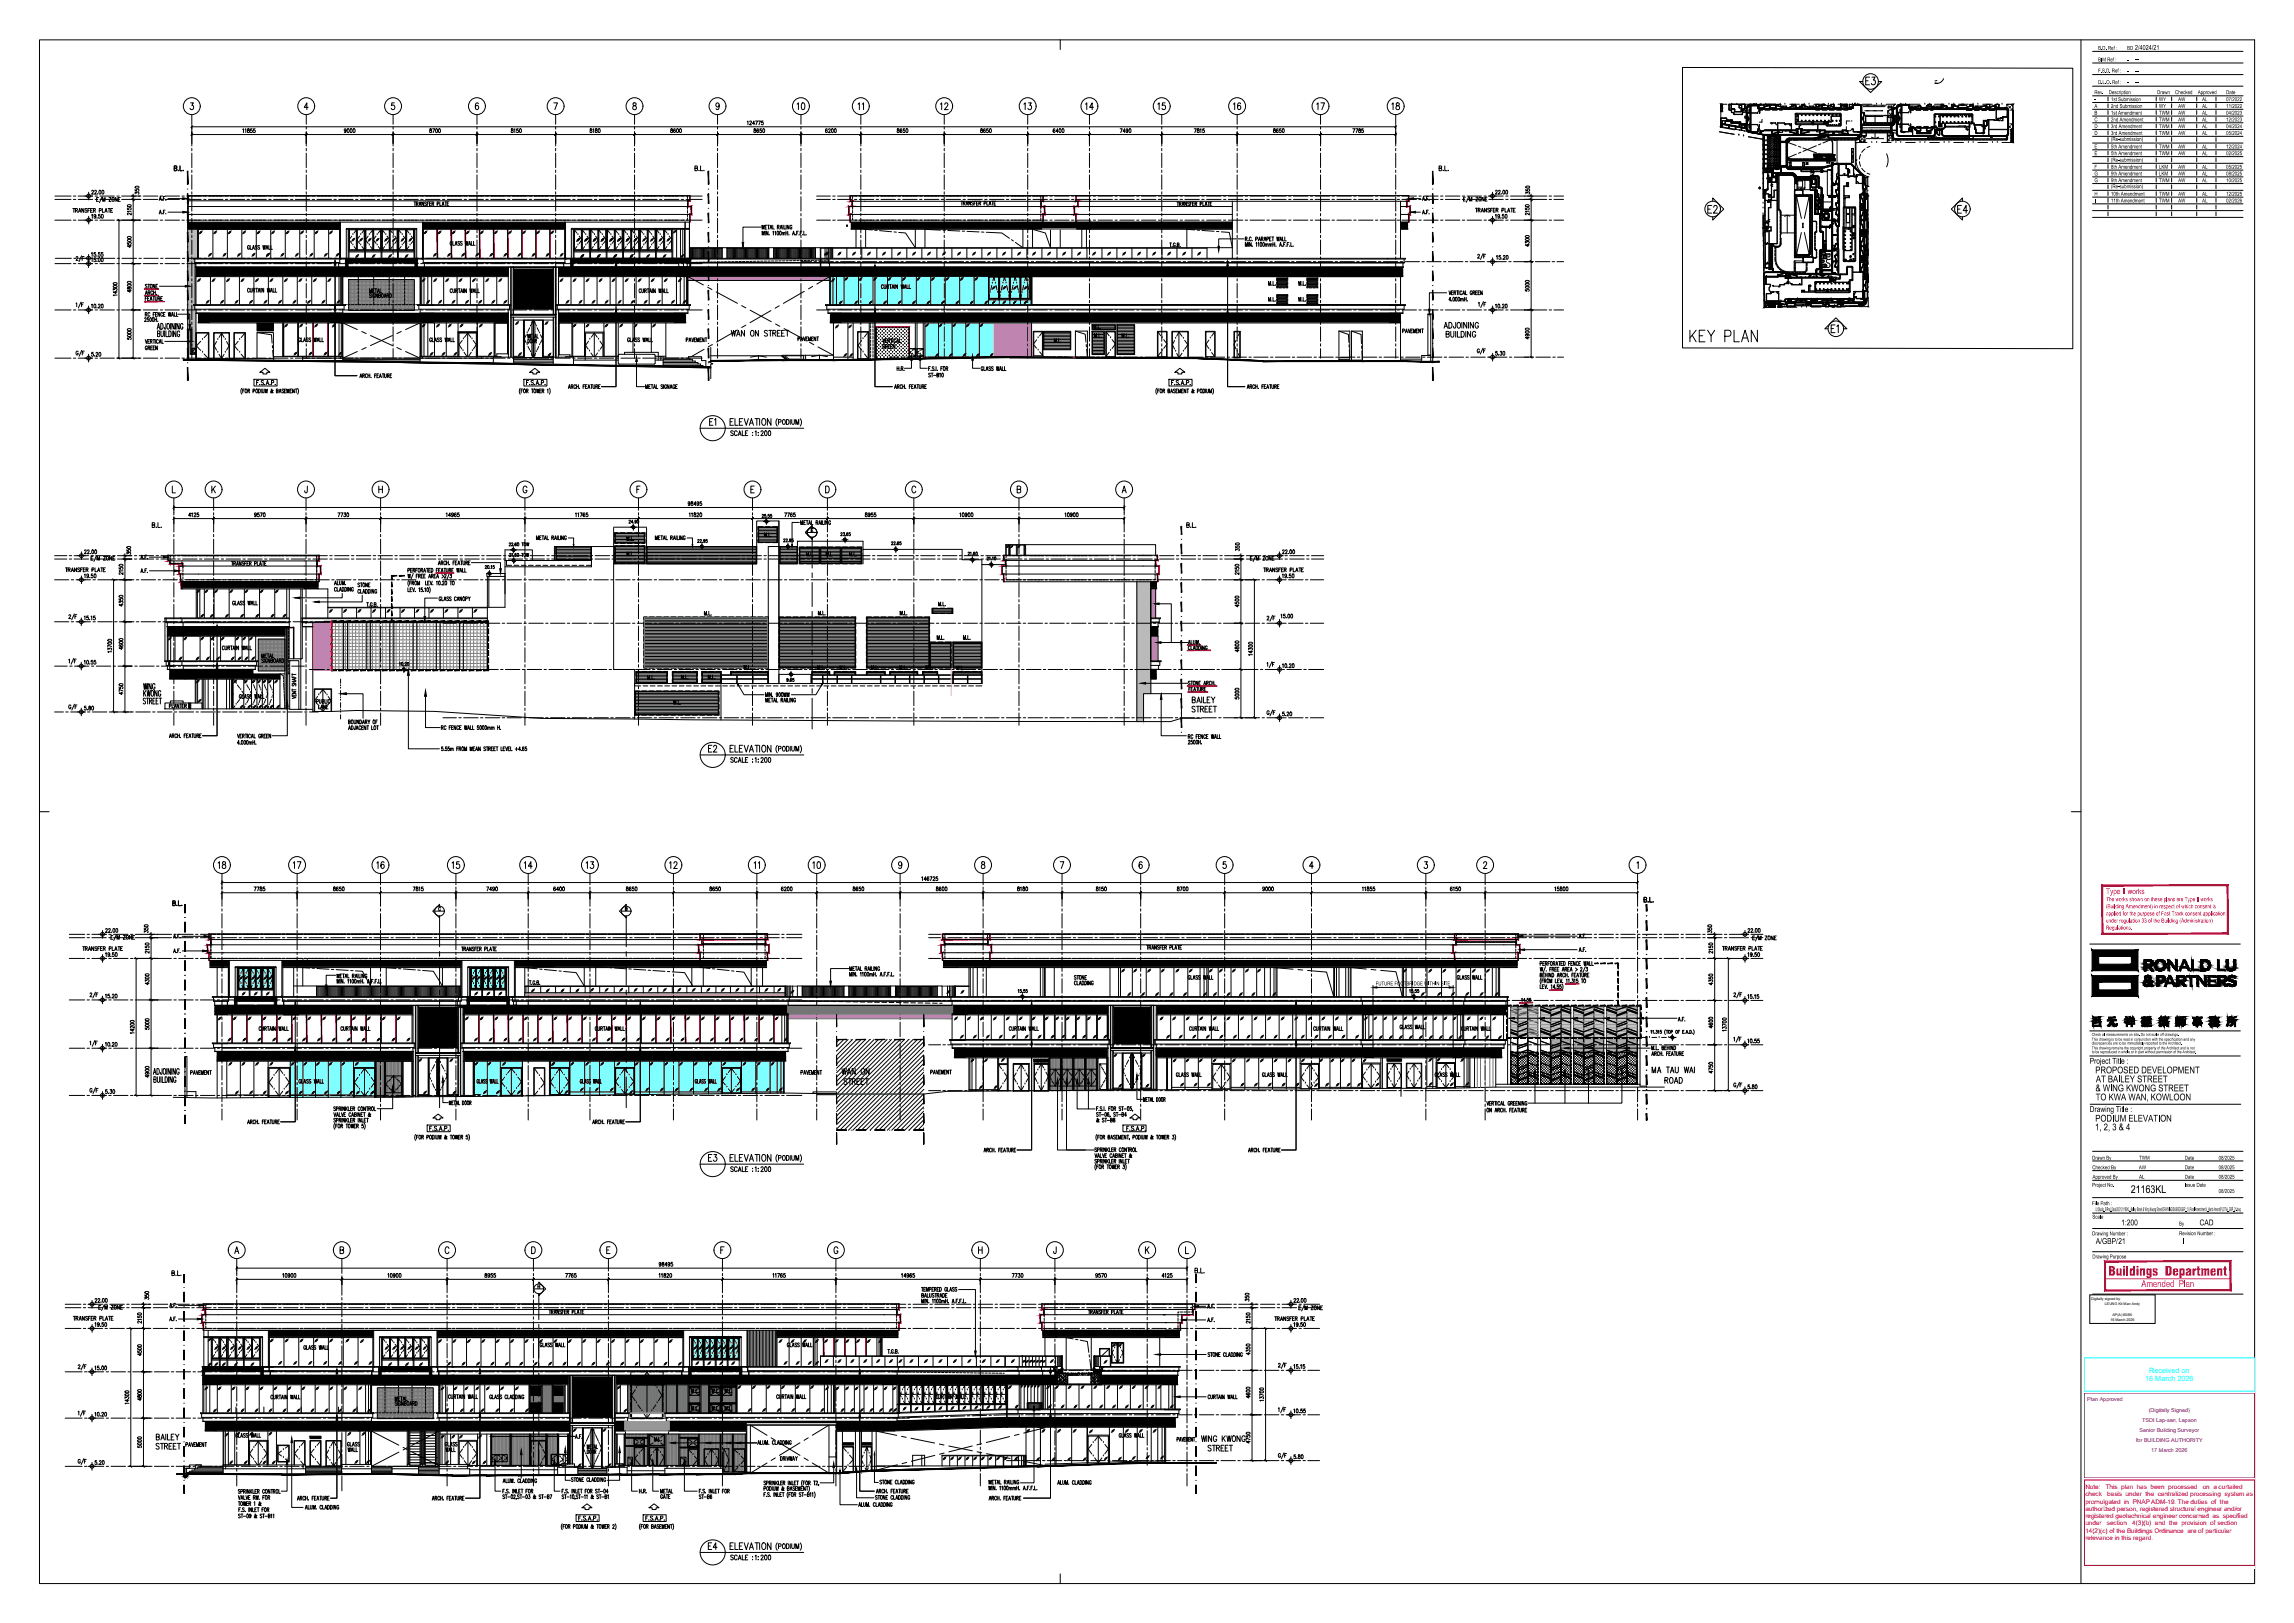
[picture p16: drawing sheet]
<svg xmlns="http://www.w3.org/2000/svg" width="1189mm" height="841mm" viewBox="0 0 1189 841" stroke-linecap="round" stroke-linejoin="round" font-family="sans-serif">
<defs><g id="words">
<text font-size="6.6" fill="#ff003f" x="1093" y="661">Buildings Department</text>
<text font-size="5.6" x="1104" y="618">21163KL</text>
<g font-size="4.9">
<text x="1086" y="556">PROPOSED DEVELOPMENT</text>
<text x="1086" y="561">AT BAILEY STREET</text>
<text x="1086" y="566">&amp; WING KWONG STREET</text>
<text x="1086" y="570">TO KWA WAN, KOWLOON</text>
<text x="1086" y="581">PODIUM ELEVATION</text>
<text x="1086" y="586">1, 2, 3 &amp; 4</text>
</g>
<text font-size="4.9" fill="#ff003f" x="1110" y="667">Amended Plan</text>
<text font-size="4.2" fill="#ff003f" x="1091" y="463">Type II works</text>
<g font-size="4.2">
<text x="1083" y="551">Project Title :</text>
<text x="1083" y="576">Drawing Title :</text>
<text x="1099" y="635">1:200</text>
<text x="1140" y="635">CAD</text>
<text x="1086" y="645">A/GBP/21</text>
<text x="1131" y="645">I</text>
</g>
<g font-size="3.7" fill="#0ff">
<text x="1114" y="711">Received on</text>
<text x="1112" y="715">16 March 2026</text>
</g>
<g font-size="3.5">
<text x="1106" y="26">2/4024/21</text>
<text x="1106" y="32">--</text>
<text x="1106" y="38">--</text>
<text x="1106" y="44">--</text>
</g>
<g font-size="3.3" fill="#f00">
<text x="1081" y="772">Note:</text>
<text x="1091" y="772">This plan has been processed</text>
<text x="1142" y="772">on a curtailed</text>
<text x="1081" y="775">check</text>
<text x="1081" y="779">promulgated in PNAP ADM-19. The duties of the</text>
<text x="1092" y="775">basis under the centralized processing system as</text>
<text x="1081" y="783">authorized person, registered structural engineer and/or</text>
<text x="1081" y="787">registered geotechnical engineer concerned as specified</text>
<text x="1081" y="790">under</text>
<text x="1092" y="790">section</text>
<text x="1105" y="790">4(3)(b) and the provision of section</text>
<text x="1081" y="794">14(2)(c) of the Buildings Ordinance are of particular</text>
<text x="1081" y="798">relevance in this regard.</text>
</g>
<g font-size="3.1" fill="#ff003f">
<text x="1091" y="467">The works shown on these plans are Type II works</text>
<text x="1091" y="471">(Building Amendment) in respect of which consent is</text>
<text x="1091" y="478">under regulation 33 of the Building (Administration)</text>
<text x="1091" y="474">applied for the purpose of Fast Track consent application</text>
<text x="1091" y="482">Regulations.</text>
</g>
<g font-size="2.8">
<text x="1087" y="26">B.D. Ref :</text>
<text x="1102" y="26">BD</text>
<text x="1087" y="32">BIM Ref :</text>
<text x="1102" y="32">-</text>
<text x="1087" y="38">F.S.D. Ref :</text>
<text x="1102" y="38">-</text>
<text x="1087" y="44">D.L.O. Ref :</text>
<text x="1102" y="44">-</text>
<text x="1085" y="52">-</text>
<text x="1085" y="49">Rev.</text>
<text x="1093" y="49">Description</text>
<text x="1094" y="52">1st Submission</text>
<text x="1118" y="49">Drawn</text>
<text x="1119" y="52">WY</text>
<text x="1127" y="49">Checked</text>
<text x="1129" y="52">AW</text>
<text x="1139" y="49">Approved</text>
<text x="1141" y="52">AL</text>
<text x="1154" y="52">07/2022</text>
<text x="1154" y="49">Date</text>
<text x="1085" y="56">A</text>
<text x="1085" y="59">B</text>
<text x="1094" y="56">2nd Submission</text>
<text x="1094" y="59">1st Amendment</text>
<text x="1119" y="56">WY</text>
<text x="1119" y="59">TWM</text>
<text x="1129" y="56">AW</text>
<text x="1129" y="59">AW</text>
<text x="1141" y="56">AL</text>
<text x="1141" y="59">AL</text>
<text x="1154" y="56">11/2022</text>
<text x="1154" y="59">04/2023</text>
<text x="1085" y="63">C</text>
<text x="1094" y="63">2nd Amendment</text>
<text x="1119" y="63">TWM</text>
<text x="1129" y="63">AW</text>
<text x="1141" y="63">AL</text>
<text x="1154" y="63">12/2023</text>
<text x="1085" y="66">D</text>
<text x="1085" y="70">D</text>
<text x="1094" y="66">3rd Amendment</text>
<text x="1094" y="70">3rd Amendment</text>
<text x="1119" y="66">TWM</text>
<text x="1119" y="70">TWM</text>
<text x="1129" y="66">AW</text>
<text x="1129" y="70">AW</text>
<text x="1141" y="66">AL</text>
<text x="1141" y="70">AL</text>
<text x="1154" y="66">04/2024</text>
<text x="1154" y="70">05/2024</text>
<text x="1085" y="77">E</text>
<text x="1094" y="73">(Re-submission)</text>
<text x="1094" y="77">5th Amendment</text>
<text x="1119" y="77">TWM</text>
<text x="1129" y="77">AW</text>
<text x="1141" y="77">AL</text>
<text x="1154" y="77">12/2024</text>
<text x="1085" y="80">E</text>
<text x="1094" y="80">5th Amendment</text>
<text x="1094" y="84">(Re-submission)</text>
<text x="1119" y="80">TWM</text>
<text x="1129" y="80">AW</text>
<text x="1141" y="80">AL</text>
<text x="1154" y="80">02/2025</text>
<text x="1085" y="87">F</text>
<text x="1094" y="87">8th Amendment</text>
<text x="1119" y="87">LKM</text>
<text x="1129" y="87">AW</text>
<text x="1141" y="87">AL</text>
<text x="1154" y="87">05/2025</text>
<text x="1085" y="91">G</text>
<text x="1085" y="94">G</text>
<text x="1094" y="91">9th Amendment</text>
<text x="1094" y="94">9th Amendment</text>
<text x="1119" y="91">LKM</text>
<text x="1119" y="94">TWM</text>
<text x="1129" y="91">AW</text>
<text x="1129" y="94">AW</text>
<text x="1141" y="91">AL</text>
<text x="1141" y="94">AL</text>
<text x="1154" y="91">08/2025</text>
<text x="1154" y="94">10/2025</text>
<text x="1085" y="101">H</text>
<text x="1094" y="98">(Re-submission)</text>
<text x="1094" y="101">10th Amendment</text>
<text x="1119" y="101">TWM</text>
<text x="1129" y="101">AW</text>
<text x="1141" y="101">AL</text>
<text x="1154" y="101">12/2025</text>
<text x="1085" y="105">I</text>
<text x="1094" y="105">11th Amendment</text>
<text x="1119" y="105">TWM</text>
<text x="1129" y="105">AW</text>
<text x="1141" y="105">AL</text>
<text x="1154" y="105">02/2026</text>
<text x="713" y="511">FUTURE FOOTBRIDGE WITHIN SITE</text>
<text x="1084" y="601">Drawn By</text>
<text x="1084" y="606">Checked By</text>
<text x="1108" y="606">AW</text>
<text x="1109" y="601">TWM</text>
<text x="1132" y="601">Date</text>
<text x="1132" y="606">Date</text>
<text x="1150" y="606">08/2025</text>
<text x="1150" y="601">08/2025</text>
<text x="1084" y="611">Approved By</text>
<text x="1109" y="611">AL</text>
<text x="1132" y="611">Date</text>
<text x="1150" y="611">08/2025</text>
<text x="1084" y="615">Project No.</text>
<text x="1132" y="615">Issue Date</text>
<text x="1150" y="618">08/2025</text>
<text x="1084" y="625">File Path :</text>
<text x="1086" y="628">U:\Studio_B\Proj_Data\2021\21163KL_Bailey Street &amp; Wing Kwong Street\DRAWING\SUB\BD\GBP_13 (Final Amendment)\_Hand Amend\PLOT\A_GBP_21.dwg</text>
<text x="1084" y="631">Scale</text>
<text x="1129" y="635">By</text>
<text x="1084" y="640">Drawing Number :</text>
<text x="1129" y="640">Revision Number :</text>
<text x="1084" y="652">Drawing Purpose</text>
</g>
<g font-size="2.8" fill="#800080">
<text x="1082" y="726">Plan Approved</text>
<text x="1114" y="731">(Digitally Signed)</text>
<text x="1110" y="737">TSOI Lap-san, Lapson</text>
<text x="1109" y="742">Senior Building Surveyor</text>
<text x="1107" y="747">for BUILDING AUTHORITY</text>
<text x="1115" y="753">17 March 2026</text>
</g>
<g font-size="2.1">
<text x="1084" y="537">Check all measurements on site. Do not scale off drawings.</text>
<text x="1084" y="539">This drawing is to be read in conjunction with the specification and any</text>
<text x="1084" y="541">discrepancies are to be immediately reported to the Architect.</text>
<text x="1084" y="544">This drawing remains the copyright property of the Architect and is not</text>
<text x="1084" y="546">to be reproduced in whole or in part without permission of the Architect.</text>
</g>
<g font-size="1.9">
<text x="1084" y="673">Digitally signed by</text>
<text x="1091" y="676">LEUNG Kit Man Andy</text>
<text x="1095" y="682">AP(A) 80/85</text>
<text x="1094" y="685">16 March 2026</text>
</g>
<g font-size=".7">
<text x="891" y="54">A</text>
<text x="1044" y="54">B</text>
<text x="891" y="66">K</text>
<text x="913" y="70">J</text>
<text x="962" y="75">D</text>
<text x="1044" y="74">C</text>
<text x="962" y="83">E</text>
<text x="969" y="92">X</text>
<text x="969" y="97">Z</text>
<text x="969" y="102">Y</text>
<text x="913" y="118">H</text>
<text x="913" y="160">G</text>
<text x="969" y="160">F</text>
</g>
<g font-size=".2">
<text x="909" y="54" transform="rotate(-90 909 54)">0</text>
<text x="962" y="54" transform="rotate(-90 962 54)">300</text>
</g>
</g></defs>
<g fill="#dd0037" stroke="#dd0037" stroke-width=".52">
<path d="M755 488h31zM755 488h31z"/>
<path d="M148 325h4zM148 325h4z"/>
<path d="M454 169h17zM454 170l17-1zM471 169v17zM471 170v16zM454 186h17zM454 186h17zM454 169v17zM454 169v17z"/>
<path d="M507 167l1 18zM507 167l1 18z"/>
<path d="M486 167l1 18zM486 167l1 18z"/>
<path d="M493 167l1 18zM493 167l1 18z"/>
<path d="M500 167l1 18zM500 167l1 18z"/>
<path d="M540 676v2zM540 676v3zM540 678v1l1-1zM540 679l1-1zM541 678v3zM541 679v2zM539 681h2zM539 681h2zM539 681v4zM539 681v5zM539 685v1l1-1zM539 686l1-1zM540 685v4zM540 686v3z"/>
<path d="M466 676v3zM466 676v3zM465 679h1zM465 678h1zM465 678v3zM465 678v3zM465 681h2zM465 681h2zM467 681v5zM466 681l1 5zM466 686h1zM466 685v4zM466 685v4z"/>
<path d="M105 676l1 2zM105 676v3zM105 679l2-1zM105 679l2-1zM106 679l1 2v-3zM106 679l1 2zM105 681h2zM104 681h2zM104 681l1 4zM104 681v5zM104 686l2-1zM104 686l2-1zM105 686l1 3v-4zM105 686l1 3z"/>
<path d="M787 484v3zM787 484v3zM786 487h1zM786 487h1zM786 487v2zM786 487v3zM786 489v1l2-1zM786 490l2-1zM788 489v5zM787 490l1 4zM787 494h1zM787 494v4zM787 494v4z"/>
<path d="M754 484v3zM754 484v3zM754 487h1zM754 487h1zM754 487l1 3v-3zM754 487l1 3zM753 490h2zM753 489h1zM753 489v5zM753 489v5zM753 494h1zM753 494h1zM754 494v4zM754 494v4z"/>
<path d="M513 484v3zM513 484v3zM512 487h1zM512 487h1zM512 487v2zM512 487v3zM512 489v1l2-1zM512 490l2-1zM514 489v5zM514 490v4zM513 494h1zM513 494h1zM513 494v4zM513 494v4z"/>
<path d="M488 484l1 3zM488 484v3zM489 487h-1h2zM488 487h2zM489 487l1 3v-3zM489 487l1 3zM488 490h2zM488 489h1zM488 489v5zM488 489v5zM488 494h1zM488 494h1zM489 494v4zM488 494l1 4z"/>
<path d="M398 484v3zM398 484v3zM397 487h1zM397 487h1zM397 487v2zM397 487v3zM397 490l2-1zM397 490l2-1zM399 489v5zM398 490l1 4zM398 494h1zM398 494v4zM398 494v4z"/>
<path d="M363 484v3zM363 484v3zM363 487h1zM363 487h1zM364 487v3v-3zM364 487v3zM362 490h2zM362 489h2zM362 489v5zM362 489v5zM362 494h1zM362 494h1zM363 494v4zM363 494v4z"/>
<path d="M108 484v3zM108 484v3zM108 487h1zM108 487h1zM109 487v3v-3zM109 487v3zM108 490h1zM107 489h2zM107 489l1 5zM107 489v5zM107 494h1zM107 494h1zM108 494v4zM108 494v4z"/>
<path d="M600 288v3zM600 288v3zM599 291h1zM599 290h1zM599 290v3zM599 290v3zM599 293h2zM599 293h2zM601 293v5zM601 293v5zM600 298h1zM600 297h1zM600 297v4zM600 297v4z"/>
<path d="M520 288v2zM520 288v3zM520 290v1l1-1zM520 291l1-1zM521 291v2v-3zM521 291v2zM520 293h1zM519 293h2zM519 293l1 4zM519 293v5zM519 298l1-1zM519 298l1-1zM520 297v4zM520 298v3z"/>
<path d="M165 288v3zM165 288v3zM164 290h1zM164 290l1 3zM164 290v3zM165 293h-1h2zM164 293h2zM166 293v5zM166 293v5zM165 297h1zM165 297l1 4zM165 297l1 4z"/>
<path d="M730 101v3zM730 101v3zM729 104h1zM729 104h1zM729 104v3zM729 104v3zM729 107h2zM729 107h2zM731 107v4v-4zM731 107v4zM730 111h1zM730 111h1zM730 111v4zM730 111v4z"/>
<path d="M557 101l1 3zM557 101v3zM558 104h-1h2zM557 104h2zM558 104l1 3v-3zM558 104l1 3zM557 107h2zM557 107h1zM557 107v4zM557 107v4zM557 111h1zM557 111h1zM558 111v4zM557 111l1 4z"/>
<path d="M540 101l1 3zM540 101l1 3zM540 104h1zM539 104h1zM539 104l1 3zM539 104v3zM539 107h2zM539 107h2zM541 107v4zM541 107v4zM540 111h1zM540 111l1 4zM540 111l1 4z"/>
<path d="M440 101l1 3zM440 101v3zM440 104h2zM440 104h2zM442 104v3zM441 104l1 3zM440 107h2zM440 107h1zM440 107v4zM440 107v4zM440 111h1zM440 111h1zM441 111v4zM440 111l1 4z"/>
<path d="M357 101l1 3zM357 101l1 3zM357 104h1zM356 104h1zM356 104l1 3zM356 104v3zM356 107h2zM356 107h2zM358 107v4zM358 107v4zM357 111h1zM357 111l1 4zM357 111l1 4z"/>
<path d="M87 288v2zM87 288v3zM87 291l1-1zM87 291l1-1zM88 291v1v-2zM88 291v1zM88 292h7zM88 292h7zM95 292v1zM94 292l1 1zM93 293h2zM93 293h1zM93 293v4zM93 293v5zM93 298l1-1zM93 298l1-1zM93 298l1 3v-4zM93 298v4zM93 302l1-1zM93 302l1-1zM94 302v3v-4zM94 302v3z"/>
<path d="M612 685v4zM612 685v4zM612 686h1zM612 681l1 5zM612 681l1 5zM612 681h6zM613 681h5zM618 678v3zM618 678v3zM618 678h1zM618 679h1zM619 676v3zM619 676v3z"/>
<path d="M154 167l1 18zM154 167l1 18z"/>
<path d="M162 167v18zM162 167v18z"/>
<path d="M170 167v18zM170 167v18z"/>
<path d="M75 153h7zM75 153h7z"/>
<path d="M75 150h7zM75 150h7z"/>
<path d="M75 156h10zM75 156h10z"/>
<path d="M615 355h16zM615 356l16-1z"/>
<path d="M616 359h10zM616 359h10z"/>
<path d="M432 693v10zM432 693v10z"/>
<path d="M438 693v10zM438 693v10z"/>
<path d="M443 693v10zM443 693v10z"/>
<path d="M449 693v10zM449 693v10z"/>
<path d="M427 693v10zM427 693v10z"/>
<path d="M227 119v15zM227 119v15z"/>
<path d="M234 119v15zM234 119v15z"/>
<path d="M241 119v15zM241 119v15z"/>
<path d="M248 119l1 15zM248 119l1 15z"/>
<path d="M256 119v15zM256 119v15z"/>
<path d="M263 119v15zM263 119v15z"/>
<path d="M270 119l1 15zM270 119l1 15z"/>
<path d="M278 119v15zM278 119v15z"/>
<path d="M285 119v15zM285 119v15z"/>
<path d="M120 526v14zM120 526v14z"/>
<path d="M128 526v14zM128 526v14z"/>
<path d="M136 526v14zM136 526v14z"/>
<path d="M143 526l1 14zM143 526l1 14z"/>
<path d="M151 526v14zM151 526v14z"/>
<path d="M159 526v14zM159 526v14z"/>
<path d="M167 526v14zM167 526v14z"/>
<path d="M174 526v14zM174 526v14z"/>
<path d="M182 526v14zM182 526v14z"/>
<path d="M190 526v14zM190 526v14z"/>
<path d="M197 526l1 14zM197 526l1 14z"/>
<path d="M205 526v14zM205 526v14z"/>
<path d="M248 526v14zM248 526v14z"/>
<path d="M256 526v14zM256 526v14z"/>
<path d="M263 526l1 14zM263 526l1 14z"/>
<path d="M271 526v14zM271 526v14z"/>
<path d="M279 526v14zM279 526v14z"/>
<path d="M286 526l1 14zM286 526l1 14z"/>
<path d="M294 526v14zM294 526v14z"/>
<path d="M302 526v14zM302 526v14z"/>
<path d="M309 526v14zM309 526v14z"/>
<path d="M317 526v14zM317 526v14z"/>
<path d="M324 526l1 14zM324 526l1 14z"/>
<path d="M332 526v14zM332 526v14z"/>
<path d="M340 526v14zM340 526v14z"/>
<path d="M347 526l1 14zM347 526l1 14z"/>
<path d="M355 526v14zM355 526v14z"/>
<path d="M363 526v14zM363 526v14z"/>
<path d="M370 526l1 14zM370 526l1 14z"/>
<path d="M378 526v14zM378 526v14z"/>
<path d="M386 526v14zM386 526v14z"/>
<path d="M393 526l1 14zM393 526l1 14z"/>
<path d="M401 526v14zM401 526v14z"/>
<path d="M615 334h7zM615 334h7z"/>
<path d="M615 337h12zM615 337h12z"/>
<path d="M811 510h7zM811 510h7z"/>
<path d="M787 519h7zM787 520l7-1z"/>
<path d="M803 513h7zM803 513h7z"/>
<path d="M363 484h35zM363 484h35z"/>
<path d="M364 487h33zM364 487h33z"/>
<path d="M364 489h33zM364 489h33z"/>
<path d="M488 484h25zM488 484h25z"/>
<path d="M489 487h23zM489 487h23z"/>
<path d="M489 489h23zM489 489h23z"/>
<path d="M754 484h33zM754 484h33z"/>
<path d="M755 487h31zM755 487h31z"/>
</g>
<path d="M272 514l135 2v-2zM272 514l135 2h-135z" fill="#dddd6e" stroke="#dddd6e" stroke-width=".52"/>
<g fill="#bababa" stroke="#bababa" stroke-width=".52">
<path d="M589 359h4v15z"/>
<path d="M97 119h5z"/>
<path d="M100 134h2z"/>
<path d="M99 180l3 4v-4zM99 180l3 4h-3z"/>
<path d="M589 301l7 58v-58zM589 301l7 58h-7z"/>
<path d="M589 374h4zM589 359l4 15h-4z"/>
<path d="M97 119l5 15v-15zM97 119l5 15h-5z"/>
<path d="M97 134h3zM97 134h3z"/>
<path d="M97 134l4 2v-2zM97 134l4 2h-4z"/>
<path d="M97 136h4zM97 136h4z"/>
<path d="M97 136h4zM97 136h4z"/>
<path d="M97 136h4zM97 136h4z"/>
<path d="M97 136h4zM97 136h4z"/>
<path d="M97 136h4zM97 136h4z"/>
<path d="M97 136h4zM97 136h4z"/>
<path d="M97 136l4 22v-22zM97 136l4 22h-4z"/>
<path d="M97 158h3zM97 158h4z"/>
<path d="M97 158h3zM97 158h3z"/>
<path d="M97 158l4 2v-2zM97 158l4 2h-4z"/>
<path d="M97 160l5 2v-2zM97 160l5 2h-5z"/>
<path d="M97 162h4zM97 162h4z"/>
<path d="M97 162l5 9v-9zM97 162l5 9h-5z"/>
<path d="M99 171l3 9v-9zM99 171l3 9h-3z"/>
<path d="M97 171l1 15v-15zM97 171l1 15h-1z"/>
</g>
<g fill="#df7fff" stroke="#df7fff" stroke-width=".52">
<path d="M596 330l4 12v-12zM596 330l4 12h-4z"/>
<path d="M596 305l3 15v-15zM596 305l3 15h-3z"/>
<path d="M363 718l11 14v-14zM363 718l11 14h-11z"/>
<path d="M359 693l24 12v-12zM359 693l24 12h-24z"/>
<path d="M377 705v3zM377 705v3z"/>
<path d="M371 705v3v-3zM371 705v3z"/>
<path d="M365 705v3zM365 705v3z"/>
<path d="M244 501l18 12v-12zM244 501l18 12h-18z"/>
<path d="M123 501l19 12v-12zM123 501l19 12h-19z"/>
</g>
<g fill="#ff7fdf" stroke="#ff7fdf" stroke-width=".52">
<path d="M168 322h4z"/>
<path d="M515 167h20z"/>
<path d="M168 322l4 1zM168 322l4 1z"/>
<path d="M162 323l10 24v-24zM162 323l10 24h-10z"/>
<path d="M515 167l20 18v-18zM515 167l20 18h-20z"/>
</g>
<g fill="#7fffff" stroke="#7fffff" stroke-width=".52">
<path d="M479 167h36z"/>
<path d="M479 167h36v18z"/>
<path d="M285 550h121z"/>
<path d="M285 550h121v16z"/>
<path d="M150 550h44z"/>
<path d="M150 550h44v19z"/>
<path d="M246 550h25z"/>
<path d="M246 550h25v18z"/>
<path d="M430 143h105z"/>
<path d="M430 143h105v15z"/>
<path d="M479 167v18h36zM479 185h36l-36 1z"/>
<path d="M285 550v16h121zM285 566h121l-121 2z"/>
<path d="M368 694l2 10v-10zM368 694l2 10h-2z"/>
<path d="M365 694l3 10v-10zM365 694l3 10h-3z"/>
<path d="M374 694l2 10v-10zM374 694l2 10h-2z"/>
<path d="M372 694l2 10v-10zM372 694l2 10h-2z"/>
<path d="M380 694l3 10v-10zM380 694l3 10h-3z"/>
<path d="M378 694l2 10v-10zM378 694l2 10h-2z"/>
<path d="M362 694l2 10v-10zM362 694l2 10h-2z"/>
<path d="M359 694l2 10v-10zM359 694l2 10h-2z"/>
<path d="M257 502l2 10v-10zM257 502l2 10h-2z"/>
<path d="M259 502l3 10v-10zM259 502l3 10h-3z"/>
<path d="M253 502l2 10v-10zM253 502l2 10h-2z"/>
<path d="M251 502l2 10v-10zM251 502l2 10h-2z"/>
<path d="M247 502l2 10v-10zM247 502l2 10h-2z"/>
<path d="M244 502l2 10v-10zM244 502l2 10h-2z"/>
<path d="M136 502l2 10v-10zM136 502l2 10h-2z"/>
<path d="M139 502l2 10v-10zM139 502l2 10h-2z"/>
<path d="M133 502l2 10v-10zM133 502l2 10h-2z"/>
<path d="M130 502l2 10v-10zM130 502l2 10h-2z"/>
<path d="M126 502l3 10v-10zM126 502l3 10h-3z"/>
<path d="M124 502l2 10v-10zM124 502l2 10h-2z"/>
<path d="M150 569h44zM150 550l44 19h-44z"/>
<path d="M246 550v18h25zM246 568h25z"/>
<path d="M430 158h105zM430 143l105 15h-105z"/>
</g>
<path d="M98 171l1 13v-13zM98 171l1 13h-1z" fill="#dfff7f" stroke="#dfff7f" stroke-width=".52"/>
<g fill="#bf7fff" stroke="#bf7fff" stroke-width=".52">
<path d="M357 143l73 2v-2zM357 143l73 2h-73z"/>
<path d="M408 526l85 2v-2zM408 526l85 2h-85z"/>
</g>
<g fill="none" stroke="#767676" stroke-width=".52">
<path d="M196 720h.1M196 719v1h1M196 720v1h1M197 719v1M197 720v1M197 719v1h2M197 720v1h2M198 719v1M198 720v1M199 719v1h1M199 720v1h1M200 719v1"/>
<path d="M200 720v1M200 719v1h1M200 720v1h1M201 719v1M201 720v1M202 719v1h1M202 720v1h1M202 719v1M202 720v1M203 719v1h1M203 720v1h1M204 719v1"/>
<path d="M204 720v1M204 719v1h2M204 720v1h2M205 719v1M205 720v1M206 719v1h1M206 720v1h1M207 719v1M207 720v1M207 719v1h1M207 720v1h1M208 719v1"/>
<path d="M208 720v1M209 719v1h1M209 720v1h1M209 719v1M209 720v1M210 719v1h1M210 720v1h1M211 719v1M211 720v1M211 719v1h2M211 720v1h2M212 719v1"/>
<path d="M212 720v1M213 719v1h1M213 720v1h1M214 719v1M214 720v1M214 719v1h1M214 720v1h1M215 719v1M215 720v1M216 719v1h1M216 720v1h1M216 719v1"/>
<path d="M216 720v1M217 719v1h1M217 720v1h1M218 719v1M218 720v1M218 719v1h2M218 720v1h2M219 719v1M219 720v1M220 719v1h1M220 720v1h1M220 719v1"/>
<path d="M220 720v1M221 719v1h1M221 720v1h1M222 719v1M222 720v1M223 719v1h1M223 720v1h1M223 719v1M223 720v1M224 719l1 1M224 720v1h1M275 718h.1"/>
<path d="M275 719v8M276 718h.1M276 719v8M277 718h.1M277 719v8M278 718h.1M278 719v8M279 718h.1M279 719v8M280 718h.1M280 719v8M281 718v14"/>
<path d="M282 718v14M283 718v14M284 718v14M285 718v14M286 718v14M287 718h.1M287 719v8M288 718h.1M288 719v8M289 718h.1M289 719v8M290 718h.1"/>
<path d="M290 719v8M291 718h.1M291 719v8M292 718h.1M292 719v8M325 718v14M326 718v14M327 718v14M328 718v14M329 718v14M330 718v14M331 718v14"/>
<path d="M332 718v14M333 718v14M334 718v14M335 718v14M336 718v14M337 718v14M338 718v14M339 718v14M340 718v14M341 718v14M342 718v14M343 718v14"/>
<path d="M344 718v14M345 718v14M346 718v14M347 718v14M348 718v14M349 718v14M350 718v14M351 718v14M352 718v14M353 718v14M354 718v14M355 718v14"/>
<path d="M356 718v14M357 718h.1M357 719v8M358 718h.1M358 719v8M359 718h.1M359 719v8M360 718h.1M360 719v8M361 718h.1M361 719v8M362 718h.1"/>
<path d="M362 719v8M363 718h.1M363 719v8M363 718v14M364 718v14M365 718v14M366 718v14M367 718v14M368 718v14M369 718v14M370 718v14M371 718v14"/>
<path d="M372 718v14M373 718v14M374 718h.1M374 719v8M375 718h.1M375 719v8M376 718h.1M376 719v8M377 718h.1M377 719v8M378 718h.1M378 719v8"/>
<path d="M379 718h.1M379 719v8M380 718h.1M380 719v8M381 718h.1M381 719v8M196 721h.1M196 722h.1M196 723h.1M196 724h.1M196 725h.1M196 726h.1"/>
<path d="M196 727h.1M196 728h.1M196 729h.1M196 730h.1M196 731h.1M196 732h.1M196 733h.1M196 734h.1M196 735h.1M196 720h1M196 722h1M196 721v1h1"/>
<path d="M196 723h1M196 723v1h1M196 725h1M196 724v1h1M196 726h1M196 725v2h1M196 727h1M196 727v1h1M196 729h1M196 728v1h1M196 730h1M196 730v1h1"/>
<path d="M196 732h1M196 731v1h1M196 733h1M196 732v2h1M196 734h1M196 734v1h1M197 721v1M197 723v1M197 724v1M197 725v2M197 727v1M197 728v1"/>
<path d="M197 730v1M197 731v1M197 732v2M197 734v1M197 720h2M197 722h2M197 721v1h2M197 723h2M197 723v1h2M197 725h2M197 724v1h2M197 726h2"/>
<path d="M197 725v2h2M197 727h2M197 727v1h2M197 729h2M197 728v1h2M197 730h2M197 730v1h2M197 732h2M197 731v1h2M197 733h2M197 732v2h2M197 734h2"/>
<path d="M197 734v1h2M198 721v1M198 723v1M198 724v1M198 725v2M198 727v1M198 728v1M198 730v1M198 731v1M198 732v2M198 734v1M199 720h1"/>
<path d="M199 722h1M199 721v1h1M199 723h1M199 723v1h1M199 725h1M199 724v1h1M199 726h1M199 725v2h1M199 727h1M199 727v1h1M199 729h1M199 728v1h1"/>
<path d="M199 730h1M199 730v1h1M199 732h1M199 731v1h1M199 733h1M199 732v2h1M199 734h1M199 734v1h1M200 721v1M200 723v1M200 724v1M200 725v2"/>
<path d="M200 727v1M200 728v1M200 730v1M200 731v1M200 732v2M200 734v1M200 720h1M200 722h1M200 721v1h1M200 723h1M200 723v1h1M200 725h1"/>
<path d="M200 724v1h1M200 726h1M200 725v2h1M200 727h1M200 727v1h1M200 729h1M200 728v1h1M200 730h1M200 730v1h1M200 732h1M200 731v1h1M200 733h1"/>
<path d="M200 732v2h1M200 734h1M200 734v1h1M201 721v1M201 723v1M201 724v1M201 725v2M201 727v1M201 728v1M201 730v1M201 731v1M201 732v2"/>
<path d="M201 734v1M202 720h1M202 722h1M202 721v1h1M202 723h1M202 723v1h1M202 725h1M202 724v1h1M202 726h1M202 725v2h1M202 727h1M202 727v1h1"/>
<path d="M202 729h1M202 728v1h1M202 730h1M202 730v1h1M202 732h1M202 731v1h1M202 733h1M202 732v2h1M202 734h1M202 734v1h1M202 721v1M202 723v1"/>
<path d="M202 724v1M202 725v2M202 727v1M202 728v1M202 730v1M202 731v1M202 732v2M202 734v1M203 720h1M203 722h1M203 721v1h1M203 723h1"/>
<path d="M203 723v1h1M203 725h1M203 724v1h1M203 726h1M203 725v2h1M203 727h1M203 727v1h1M203 729h1M203 728v1h1M203 730h1M203 730v1h1M203 732h1"/>
<path d="M203 731v1h1M203 733h1M203 732v2h1M203 734h1M203 734v1h1M204 721v1M204 723v1M204 724v1M204 725v2M204 727v1M204 728v1M204 730v1"/>
<path d="M204 731v1M204 732v2M204 734v1M204 720h2M204 722h2M204 721v1h2M204 723h2M204 723v1h2M204 725h2M204 724v1h2M204 726h2M204 725v2h2"/>
<path d="M204 727h2M204 727v1h2M204 729h2M204 728v1h2M204 730h2M204 730v1h2M204 732h2M204 731v1h2M204 733h2M204 732v2h2M204 734h2M204 734v1h2"/>
<path d="M205 721v1M205 723v1M205 724v1M205 725v2M205 727v1M205 728v1M205 730v1M205 731v1M205 732v2M205 734v1M206 720h1M206 722h1"/>
<path d="M206 721v1h1M206 723h1M206 723v1h1M206 725h1M206 724v1h1M206 726h1M206 725v2h1M206 727h1M206 727v1h1M206 729h1M206 728v1h1M206 730h1"/>
<path d="M206 730v1h1M206 732h1M206 731v1h1M206 733h1M206 732v2h1M206 734h1M206 734v1h1M207 721v1M207 723v1M207 724v1M207 725v2M207 727v1"/>
<path d="M207 728v1M207 730v1M207 731v1M207 732v2M207 734v1M207 720h1M207 722h1M207 721v1h1M207 723h1M207 723v1h1M207 725h1M207 724v1h1"/>
<path d="M207 726h1M207 725v2h1M207 727h1M207 727v1h1M207 729h1M207 728v1h1M207 730h1M207 730v1h1M207 732h1M207 731v1h1M207 733h1M207 732v2h1"/>
<path d="M207 734h1M207 734v1h1M208 721v1M208 723v1M208 724v1M208 725v2M208 727v1M208 728v1M208 730v1M208 731v1M208 732v2M208 734v1"/>
<path d="M209 720h1M209 722h1M209 721v1h1M209 723h1M209 723v1h1M209 725h1M209 724v1h1M209 726h1M209 725v2h1M209 727h1M209 727v1h1M209 729h1"/>
<path d="M209 728v1h1M209 730h1M209 730v1h1M209 732h1M209 731v1h1M209 733h1M209 732v2h1M209 734h1M209 734v1h1M209 721v1M209 723v1M209 724v1"/>
<path d="M209 725v2M209 727v1M209 728v1M209 730v1M209 731v1M209 732v2M209 734v1M210 720h1M210 722h1M210 721v1h1M210 723h1M210 723v1h1"/>
<path d="M210 725h1M210 724v1h1M210 726h1M210 725v2h1M210 727h1M210 727v1h1M210 729h1M210 728v1h1M210 730h1M210 730v1h1M210 732h1M210 731v1h1"/>
<path d="M210 733h1M210 732v2h1M210 734h1M210 734v1h1M211 721v1M211 723v1M211 724v1M211 725v2M211 727v1M211 728v1M211 730v1M211 731v1"/>
<path d="M211 732v2M211 734v1M211 720h2M211 722h2M211 721v1h2M211 723h2M211 723v1h2M211 725h2M211 724v1h2M211 726h2M211 725v2h2M211 727h2"/>
<path d="M211 727v1h2M211 729h2M211 728v1h2M211 730h2M211 730v1h2M211 732h2M211 731v1h2M211 733h2M211 732v2h2M211 734h2M211 734v1h2M212 721v1"/>
<path d="M212 723v1M212 724v1M212 725v2M212 727v1M212 728v1M212 730v1M212 731v1M212 732v2M212 734v1M213 720h1M213 722h1M213 721v1h1"/>
<path d="M213 723h1M213 723v1h1M213 725h1M213 724v1h1M213 726h1M213 725v2h1M213 727h1M213 727v1h1M213 729h1M213 728v1h1M213 730h1M213 730v1h1"/>
<path d="M213 732h1M213 731v1h1M213 733h1M213 732v2h1M213 734h1M213 734v1h1M214 721v1M214 723v1M214 724v1M214 725v2M214 727v1M214 728v1"/>
<path d="M214 730v1M214 731v1M214 732v2M214 734v1M214 720h1M214 722h1M214 721v1h1M214 723h1M214 723v1h1M214 725h1M214 724v1h1M214 726h1"/>
<path d="M214 725v2h1M214 727h1M214 727v1h1M214 729h1M214 728v1h1M214 730h1M214 730v1h1M214 732h1M214 731v1h1M214 733h1M214 732v2h1M214 734h1"/>
<path d="M214 734v1h1M215 721v1M215 723v1M215 724v1M215 725v2M215 727v1M215 728v1M215 730v1M215 731v1M215 732v2M215 734v1M216 720h1"/>
<path d="M216 722h1M216 721v1h1M216 723h1M216 723v1h1M216 725h1M216 724v1h1M216 726h1M216 725v2h1M216 727h1M216 727v1h1M216 729h1M216 728v1h1"/>
<path d="M216 730h1M216 730v1h1M216 732h1M216 731v1h1M216 733h1M216 732v2h1M216 734h1M216 734v1h1M216 721v1M216 723v1M216 724v1M216 725v2"/>
<path d="M216 727v1M216 728v1M216 730v1M216 731v1M216 732v2M216 734v1M217 720h1M217 722h1M217 721v1h1M217 723h1M217 723v1h1M217 725h1"/>
<path d="M217 724v1h1M217 726h1M217 725v2h1M217 727h1M217 727v1h1M217 729h1M217 728v1h1M217 730h1M217 730v1h1M217 732h1M217 731v1h1M217 733h1"/>
<path d="M217 732v2h1M217 734h1M217 734v1h1M218 721v1M218 723v1M218 724v1M218 725v2M218 727v1M218 728v1M218 730v1M218 731v1M218 732v2"/>
<path d="M218 734v1M218 720h2M218 722h2M218 721v1h2M218 723h2M218 723v1h2M218 725h2M218 724v1h2M218 726h2M218 725v2h2M218 727h2M218 727v1h2"/>
<path d="M218 729h2M218 728v1h2M218 730h2M218 730v1h2M218 732h2M218 731v1h2M218 733h2M218 732v2h2M218 734h2M218 734v1h2M219 721v1M219 723v1"/>
<path d="M219 724v1M219 725v2M219 727v1M219 728v1M219 730v1M219 731v1M219 732v2M219 734v1M220 720h1M220 722h1M220 721v1h1M220 723h1"/>
<path d="M220 723v1h1M220 725h1M220 724v1h1M220 726h1M220 725v2h1M220 727h1M220 727v1h1M220 729h1M220 728v1h1M220 730h1M220 730v1h1M220 732h1"/>
<path d="M220 731v1h1M220 733h1M220 732v2h1M220 734h1M220 734v1h1M220 721v1M220 723v1M220 724v1M220 725v2M220 727v1M220 728v1M220 730v1"/>
<path d="M220 731v1M220 732v2M220 734v1M221 720h1M221 722h1M221 721v1h1M221 723h1M221 723v1h1M221 725h1M221 724v1h1M221 726h1M221 725v2h1"/>
<path d="M221 727h1M221 727v1h1M221 729h1M221 728v1h1M221 730h1M221 730v1h1M221 732h1M221 731v1h1M221 733h1M221 732v2h1M221 734h1M221 734v1h1"/>
<path d="M222 721v1M222 723v1M222 724v1M222 725v2M222 727v1M222 728v1M222 730v1M222 731v1M222 732v2M222 734v1M223 720h1M223 722h1"/>
<path d="M223 721v1h1M223 723h1M223 723v1h1M223 725h1M223 724v1h1M223 726h1M223 725v2h1M223 727h1M223 727v1h1M223 729h1M223 728v1h1M223 730h1"/>
<path d="M223 730v1h1M223 732h1M223 731v1h1M223 733h1M223 732v2h1M223 734h1M223 734v1h1M223 721v1M223 723v1M223 724v1M223 725v2M223 727v1"/>
<path d="M223 728v1M223 730v1M223 731v1M223 732v2M223 734v1M224 720h1M224 722h1M224 721v1h1M224 723h1M224 723v1h1M224 725h1M224 724v1h1"/>
<path d="M224 726h1M224 725v2h1M224 727h1M224 727v1h1M224 729h1M224 728v1h1M224 730h1M224 730v1h1M224 732h1M224 731v1h1M224 733h1M224 732v2h1"/>
<path d="M224 734h1M224 734v1h1M275 727v5M276 727v5M277 727v5M278 727v5M279 727v5M280 727v5M287 727v5M288 727v5M289 727v5M290 727v5"/>
<path d="M291 727v5M292 727v5M357 727v5M358 727v5M359 727v5M360 727v5M361 727v5M362 727v5M363 727v5M374 727v5M375 727v5M376 727v5"/>
<path d="M377 727v5M378 727v5M379 727v5M380 727v5M381 727v5M212 742h8v17h-8zM220 742h8v16h-8zM255 743v16M256 743v16M257 743v16M258 743v16M259 743v16"/>
<path d="M260 743v16M261 743v16M262 743v16M263 743v16M264 743v16M265 743v16M266 743v16M267 743v16M268 743v16M269 743v16M270 743v16M271 743v16"/>
<path d="M272 743v16M273 743v16M274 743v16M275 743v16M276 743v16M277 743v16M278 743v16M278 743v16l-3-5 4-7M279 743v16M280 743v16M281 743v16M282 743v16"/>
<path d="M283 743v16M284 743v16M285 743v16M286 743v16M287 743v16M288 743v16M289 743v16M324 743v2M324 745v4M324 750v9M325 743v2M325 745v4"/>
<path d="M325 750v9M326 743v2M326 745v4M326 750v9M327 743v2M327 745v4M327 750v9M328 743v2M328 745v4M328 750v9M329 743v2M329 745v4"/>
<path d="M329 750v9M330 743v2M330 745v4M330 750v9M331 743v2M331 745v4M331 750v9M332 743v2M332 745v4M332 750v9M333 743v2M333 745v4"/>
<path d="M333 750v9M334 743v2M334 745v4M334 750v9M335 743v2M335 745v4M335 750v9M336 743v2M336 745v4M336 750v9M336 743v16M337 743v16"/>
<path d="M338 743v16M339 743v16M340 743v16M341 743v16M342 743v16M343 743v16M344 743v16M346 743v16M347 743v16M348 743v16M349 743v16M350 743v16"/>
<path d="M351 743v16M352 743v16M353 743v2M353 745v5M353 750v9M354 743v2M354 745v5M354 750v9M355 743v2M355 745v5M355 750v9M356 743v2"/>
<path d="M356 745v5M356 750v9M357 743v2M357 745v5M357 750v9M358 743v2M358 745v5M358 750v9M359 743v2M359 745v5M359 750v9M360 743v2"/>
<path d="M360 745v5M360 750v9M361 743v2M361 745v5M361 750v9M362 743v2M362 745v5M362 750v9M363 743v16M364 743v16M365 743v16M366 743v16"/>
<path d="M367 743v16M368 743v16M369 743v16M370 743v16M371 743v16M372 743v16M373 743v16M374 743v16M375 743v20M376 743v20M377 743v20M378 743v20"/>
<path d="M379 743v20M380 743v20M381 743v20M382 743v20M383 743v20M384 743v20M385 743v20M386 743v20"/>
</g>
<g fill="none" stroke="#000" stroke-width=".52">
<path d="M872 35h202v146l-202-1zM969 40h-2v4h2M970 40h2l-1 1a1.2 1.2 0 0 1 1 2 1.2 1.2 0 0 1-2 0M905 56v11M905 56v11l2 2M905 55v1M905 55h2M905 60v4M905 56h1zM906 55h1zM906 55h1h-1zM906 54l-1 1"/>
<path d="M906 55l-1 1v3M906 54l-1 2M906 55h1M906 55h-1M906 54h5l1 1M907 59h-2l1 1v-1h1M907 59h-1v3M907 59h.1M907 57h.1M907 55h-1h1M907 54v4v-1h-1v1M907 58h.1"/>
<path d="M907 57v1M907 56v1M907 58v1M907 60v1M907 55h4v1l1 1h47v-1h1v-1h4v13h-4v-1a2.9 2.9 0 0 1-3 0h-2v1h-9v-1h-12h-3l-18 1-2-1v1h-4zM907 59l4-1h-6l1 3M908 54h1M909 54h-2v15l2-1M909 54l-2 1v3M909 55h.1M909 55l-2-1v15l2-1M909 54h.1"/>
<path d="M911 59h.1M911 55h.1M911 56h1M911 55h-4v1M911 56h.1M912 56h.1M912 57h.1M912 56h2M912 55v1h2M912 58h.1M912 59h.1M912 58h-1"/>
<path d="M912 57v2v-3h-1v-1h-4v13h4v-1h1h-1v1h-4v-13h4v1l1 1h47v-1h1v-1h4v13h-4v-1M912 56h1M913 56h-1h47l-17 1M914 56h1M914 56h-1M914 56h.1M914 56v1M914 55v1M914 56l3-1v1M915 55l-1 1M915 56h2M916 55h1v1"/>
<path d="M916 56h1zM916 55h-2h3M917 55h.1M917 56h.1M917 56h3M917 55v2h1M917 56h2M918 56h.1M919 56v1M919 56h.1M919 56h1M920 56h.1"/>
<path d="M921 56h.1M921 55l-1 2M921 55h.1M921 55l2 1M921 56h1M922 55h1v1M922 55l1 1M923 56h-11l2 1M923 56v1M923 56l-2-1v1l-1-1h2h-1l-1 1M923 56h.1M923 56h5"/>
<path d="M923 56h4M924 56l18 1M925 56h.1M926 56v1M926 56h.1M928 56l-1 1M928 56h.1M928 55v1M928 56l2-1v1M929 55l-1 1M929 55h-1v1M929 55h2v1"/>
<path d="M930 56h.1M930 59l1 5 15 1h1M930 59h.1M930 59h1h23v6h-7M931 55h.1M931 56h.1M931 55h-1h-2M931 56h3M931 55v2M931 59v5h16M931 59v1M931 59h1"/>
<path d="M931 59h23M932 59v1zM932 56h.1M932 59h2M932 56v1M933 56h.1M934 59v1zM934 55v2M934 56h.1M934 55h.1M934 56h1zM934 59h1"/>
<path d="M934 55h3M936 59v1zM936 55l1 1M936 59h1M937 55h.1M937 56l-3-1v1v-1h1h-1v1M937 56h.1M937 56h4M937 56v1M938 59v1zM938 59h1M939 56h.1"/>
<path d="M939 56v1M939 56h1M940 59v1zM940 59h1M941 56h-18M941 56v1M941 56h.1M941 55h.1M941 56l3-1v1M942 59v1zM942 59h1M942 55l-1 1"/>
<path d="M943 55h1v1M944 59v1zM944 59h1M944 56h.1M944 55h.1M944 55v2h-1M944 55h-2h1M944 56h3M945 57h1M945 59h2M945 56h1M946 59v1z"/>
<path d="M946 56v1M946 56h.1M947 57h1M947 59h2M947 55v1M947 56h1M948 59v1zM948 56h.1M948 56v1M948 55h-1M948 55h2M948 55h.1"/>
<path d="M949 57h1M949 59h1M950 59v1zM950 55v1M950 55l1 1M950 55h.1M950 55h1M950 56l-2-1v1v-1h1h-1l-1 1M951 57h1M951 56h.1M951 56h3M951 56v1"/>
<path d="M951 59h1M952 59v1zM952 56h.1M952 57h2M953 56v1M953 59h1M953 56h.1M953 59l1 1zM954 59v6h-7v-1M954 59v2M954 56h-3M954 57h2"/>
<path d="M955 56h.1M955 55h-1M955 55l-1 2v-1M955 55h1M955 55l2 1M956 57h2M956 55l1 1M957 56v1M957 56l-2-1v1l-1-1h2h-1l-1 1M957 56h.1M957 56l1 1M958 57l3-1v-1h3v13h-3v-1h-1"/>
<path d="M958 56h2M959 56h.1M960 56h.1M960 55v1h-3M960 56h-1M960 55h.1M963 54h-2l-1 1M963 55l2-1v15l-2-1M963 54h2v15h-2l1-1v-1M963 54h1v1M963 54h.1M964 54h.1"/>
<path d="M964 57h1M964 58h2v2M964 54h-3l-1 1M964 56v1M964 58v1M964 60v1M965 54v1M965 54v4h1M965 55v2M965 59h1v1M965 59h1M965 59h.1"/>
<path d="M965 58h.1M965 55v3M965 56v2M965 55h.1M965 42h-1l5 6 6-6h-1M966 55h.1M966 59l-1 2 1 3h-1M966 59v3M967 55h.1M967 57h.1M967 60h9M967 42h1"/>
<path d="M968 55h.1M968 57h.1M969 57h.1M969 55h.1M970 57h.1M970 55h.1M971 57h.1M971 55h.1M972 60v4M972 57h.1M972 55h.1M973 57h.1"/>
<path d="M973 55h.1M974 57h.1M974 55h.1M975 57h.1M975 55h.1M976 57h.1M976 55h.1M977 55h.1M981 57v6M981 60h2M981 58l1-1 1-1-2 1v6l-1 1M981 57v1"/>
<path d="M982 60v3M982 60v3zM982 60h.1M983 60h.1M983 56v13v1l1 1M983 56h-2l-1 1M983 56h-1M983 56l-2 1v6l-1 1M983 56h-2M983 60h-2M983 55v14l1 2M983 56h.1"/>
<path d="M983 55h.1M983 55l1 1zM984 55h.1M984 54v1v-1h1v1v-1zM984 54l1 1-1-1M984 54l-1 1M984 54l-1 1v14M984 54h1v1h-2M984 54h5l1 1M985 59h.1M985 55h-1h1M985 58h.1"/>
<path d="M985 58h-1v2M985 57h.1M985 59l-1-1v2M985 59h-1l1 2-1 3M985 54h.1M985 57v1M985 56v1M985 58v1M985 60v1M985 54h4v2h1v1l-1-1v-1h-3v3h3h-3v10h3v-1l1-1v1h-1v1h-4zM986 58h-2v3M986 54h1"/>
<path d="M987 54h-2v1M987 54h-2v14h2M987 54l-1 1v3M987 54h2l1 1-1 1M987 54h-2v15l2-1M989 58h.1M989 56h.1M989 55h.1M989 55v1M990 56v1zM990 56h-1h1M990 55l2 1"/>
<path d="M990 55v1M990 57v1zM990 58h.1M990 57l-1 1M990 57v1M990 56h1M991 57h10M992 56h.1M992 56h1M992 56h-2M992 56v1M992 55v1"/>
<path d="M992 55h.1M993 55l-1 1M994 55h1v1h-1M994 55h1v1M995 56h.1M995 55h-1M995 55h.1M995 55h-2M995 55l-2 1h-1l1-1M995 55v1M995 55v2M995 56h3"/>
<path d="M995 56h2M996 56h1M997 56h1M997 56v1M998 56h1M999 55l2 1-1-1M999 55v1M999 56h.1M999 55h-1M999 55h2M999 55h.1M1000 56h1"/>
<path d="M1000 55h1M1000 55h-1v1M1000 55h-2v2v-2M1001 55l1 1M1001 55h.1M1001 57h.1M1002 56h35M1002 56h.1M1002 56v1h29M1002 56h4M1002 57h17M1003 59v7"/>
<path d="M1003 43h1h-1M1003 59h.1M1003 59h19v5h-16v1M1003 56h1M1003 56l1 1M1004 59h-1v2M1004 56h.1M1004 42h-1M1004 59h1M1005 56h1M1006 56h.1M1006 56v1"/>
<path d="M1006 55v1M1006 59h1M1007 55l-1 1M1007 41l-1 1-2 1M1007 55h2v1l-1 1M1007 55h2v1v-1M1008 59h1M1008 55h1M1008 56h1zM1009 55h.1M1009 55l-3 1M1009 55l-3 1 1-1"/>
<path d="M1009 56h3M1009 56h1M1009 55v2M1010 59h1M1010 56v1M1011 56h.1M1011 56h1M1012 59h1M1012 55v2M1012 55l3 1-1-1M1012 55v1M1012 56h1z"/>
<path d="M1012 55h.1M1012 55h1M1012 55h3M1013 55h.1M1013 59v1h-8v4v2h1v-2h15M1013 59v1h-7v4h-1M1014 55h-2v1l1 1M1014 55h-2v1M1014 59h1M1014 55h1M1014 60l-1-1v1h2M1014 59l-1 1h1"/>
<path d="M1014 59v1M1014 60v-1v1M1014 55l1 1v1M1014 60h1M1015 59v1M1015 60h.1M1015 55v1M1015 56h.1M1015 56h4M1015 56h1M1015 59h2M1016 60h.1"/>
<path d="M1017 56h1M1017 56v1M1017 60h.1M1017 59h2M1018 60h.1M1019 56h.1M1019 60h.1M1019 59h2M1019 56v1M1020 55l-1 1M1020 60h.1M1020 55v1"/>
<path d="M1021 59v1h1M1021 55h1v2M1021 55h1v1v-1M1021 59h1v1M1021 60h.1M1022 56h.1M1022 55h.1M1022 55h1M1022 55h-2M1022 55l-2 1v1M1023 56h3M1023 55v1"/>
<path d="M1024 56v1M1026 56h.1M1027 55l-1 1M1028 55h1v1M1028 55h1v1v-1M1029 56h.1M1029 55h.1M1029 55h-3v2M1029 55h-1M1029 55l-2 1h-1l1-1M1029 56h2M1031 56h-1"/>
<path d="M1031 56h-2v-1v2M1031 56h.1M1031 56v1M1031 55v1M1031 57h.1M1031 56v1h1M1031 56h-41h2M1032 55l-1 1M1032 55h2v2M1033 55h1v1M1033 57h8M1033 57h.1"/>
<path d="M1033 56v1M1033 56h1M1034 57h6M1034 57h.1M1034 57h-1M1034 56v1M1034 55h.1M1034 55l-3 1M1034 56h.1M1034 55v1M1034 56h5h2M1034 56h6l1 1"/>
<path d="M1034 57v4M1035 57l-1 4M1035 57h5M1035 57h.1M1036 56v1M1037 57h1M1040 56h.1M1040 59h.1M1040 57h1M1040 57v4M1040 57v12v1h-32h-1v-3M1041 56v4"/>
<path d="M1041 56h-3M1041 57v12l-2 2M1041 57v12v1l-2 1M891 68l8 2M893 64v2zM893 64h.1M893 66h.1M893 64l1 1M893 64l3 1M893 65h3M893 66l12 2M893 64v2"/>
<path d="M893 64l2 1M894 64h.1M894 64l1 1M895 65h1M895 64h.1M896 65v1zM896 65h.1M896 65l7 1M896 65h3M896 65h1M896 65l3 1M897 65h.1"/>
<path d="M898 65l1 1M898 65h.1M899 65h.1M899 66h1v1h-1zM899 66h.1M900 65h.1M900 65v1M901 65h.1M901 66h2M901 66h-1h2h-1M901 70h.1M902 66h.1"/>
<path d="M902 66h1v2l-1-1zM903 66h.1M903 66h1M903 66l2 1M903 66h2M904 70h.1M904 66h.1M905 67l1 1M905 67v1M905 67h.1M905 64v3M905 68h1"/>
<path d="M905 67h1zM905 68h2M906 68h.1M906 65h1M906 60v1M906 61v1M906 60v2M906 62l-1 2 1 1M906 62v1M906 61h-1l1 1M906 68h1zM906 71l8 1"/>
<path d="M906 68l1 1M906 65v1h1M906 62v2h1M907 68v1M907 68h-1h1M907 64h-1v-1v2h1M907 64v1M907 62h.1M907 68h.1M907 65h.1M907 69h2M907 67v2l2-1"/>
<path d="M907 62v1M907 66v1M907 65v3h2M907 64h4l-4 1M908 69h1M909 68v1M909 68h.1M909 68v1h-1M909 69l4 1M910 68v1l4 1h49M911 64h.1M911 65l1 1"/>
<path d="M911 66l1 1zM912 65v1zM912 64v1M912 67v2v-1M912 68v1l1-1h-1M913 68l-1 1zM913 68l-1 1 1-1M913 68v1M913 70h2M913 70h18M913 68v2M913 68h1z"/>
<path d="M914 78h.1M914 75h.1M914 73h.1M914 71h.1M914 75h1M914 78h1M914 73v2M914 75v2M914 78v2M914 71v2M914 70h.1M914 72h.1"/>
<path d="M914 74h.1M914 76h.1M914 77h.1M914 79h.1M914 80h.1M914 70v3M914 70v2M914 74v1M914 78v1M916 70h1M916 70l5 1 1 1v14M916 80h6"/>
<path d="M917 67v1M917 70h1M917 64h3M917 70h2M918 64h2M918 64h.1M918 68v1h2h-2zM918 67v2h3M919 68v1l2-1-1 1h1M919 71h1M919 70h2M920 64h.1"/>
<path d="M920 64l1 1M921 71l1 1v3M921 64v1zM921 64h.1M921 64h6M921 67h.1M921 64v3M921 70h1M921 64v5M921 68h.1M921 67h10h3v1M921 68h1"/>
<path d="M922 69v1l-1-1M922 68l-1 1M922 71h.1M922 71l1 1M922 74h4M922 76v1M922 78v1M922 79v2M923 71v1M923 74h3M923 72v14M923 73l3 1z"/>
<path d="M923 73v1M923 70h1M924 73v1M924 67v1M924 68v1l-2-1M925 73v1M925 70h1M925 64l1 1zM925 64v1zM925 68h1M925 73h.1M926 73v13v1l1 1"/>
<path d="M926 74h.1M926 67v1M926 74v12M926 73h.1M926 68h.1M926 72h.1M926 72v2M926 73v1M926 76v1M926 78v1M926 79v2M927 72h.1"/>
<path d="M927 70h1M927 64h.1M927 64l1 1M927 68l4 1M927 72l-2 1M927 72h-1v2M927 68l2 1M927 72h13zM927 72h-1l-1 1M927 72h-1M927 72h2M927 67v1"/>
<path d="M928 72h.1M928 64v1zM928 64h.1M928 64v3h-7M929 72h.1M929 70h1M929 72l-2 1-1 2M929 72h2M930 72h.1M930 68h1v1l-3-1 1 1M931 72h.1M931 70h1"/>
<path d="M931 63v1h1M931 61v1M931 60h1v2h-1M931 63h14M931 63h14v1M931 67v1M931 70h3M931 67h.1M931 68v1h-2h2v-1M931 68v1M931 67h-17l17 1M931 67h1"/>
<path d="M931 72h2M931 69h1M931 69l1 1zM931 69l1-1v1M931 68l1 1M932 62v1zM932 69h.1M932 68v2l-1-2h1M932 72h.1M932 69v1M932 60v2h-1M932 65h.1"/>
<path d="M932 67v-2l1 2M932 70h2M933 64h1M933 72h.1M933 67h1M933 72h1M933 69l1 1zM933 68h.1M933 69v-1l1 1M933 65h.1M933 68v1M933 68v2v-2"/>
<path d="M934 62v1zM934 72h.1M934 69h-1v1M934 68v1h1h-1v-1h-1v1M934 68h12M934 70h9M934 67l21 1M934 68v1l3-1-1 1M934 64h2M935 72h.1M935 72h1M936 62v1z"/>
<path d="M936 72h.1M936 64h2M937 72h.1M937 72h1M937 68l-3 1h-1M937 68l-1 1M938 62v1zM938 67l-1 1M938 72h.1M938 64h1M939 72h.1M939 64h1h-1z"/>
<path d="M939 64h1M939 64h1zM939 67v1M939 65h1M940 62v1zM940 72h.1M940 64h1M941 71l-1 1M941 71l-2 1h2M941 72h-2M941 71v1M941 68h1"/>
<path d="M941 67v1M941 68h2M942 62v1zM942 71h.1M942 64h1M942 65v2h-8h-3h-16h6M942 65v2M943 71h-1M943 71l-2 1M943 72h-2M943 71h.1M943 69v1"/>
<path d="M943 69h2M943 68h.1M943 67v2M943 69h1M943 68v1M943 69h3v-1l-1 1M943 67h.1M943 68h1zM944 62v1zM944 71h-1M944 70h-1h1M944 69v1"/>
<path d="M944 69l-1 1M944 64h1M944 71h.1M944 71l-1 1M945 70l-2 1h1M945 70v1M945 70h1l-1 1M945 63h2v1h-2zM946 62v1zM946 67v1h9v-1M946 68h-12M946 68h9"/>
<path d="M946 63v1zM946 64h1M946 67v1M946 70h.1M946 68v1M946 69h-1M946 68v1h-2h-1M946 71h-1M947 70h.1M947 63l-2 1h2M947 64v1h1M947 70l-7 2 5-2"/>
<path d="M947 70l-7 2h-13M947 63v1zM947 65h.1M947 63h2M947 63v1M947 64h.1M947 68l1 1h-2M948 62v1zM948 63v1h-1M948 68h.1M948 65h.1M948 70l-1 1"/>
<path d="M949 65h.1M949 65h1M950 62v1zM950 65h.1M950 68h.1M950 70h1M950 69v1zM950 68h1M950 69l1 1zM951 65h1M951 65h.1M952 62v1z"/>
<path d="M952 65h.1M952 68h.1M953 68v1h2M953 68h.1M953 64h.1M953 64v1M953 62l1 1zM954 64h-1v1M954 60h-5v3h-1M954 63v2h-2M954 61v2M954 68h1"/>
<path d="M954 68l1 1M955 69h2M955 69h.1M955 68v1M955 69h1M955 67v1M955 68h2M956 69h1M957 68h1v1M957 67v1M957 69v1M957 69h.1"/>
<path d="M957 70h.1M957 67h-2v1M957 68v1M958 69l-1 1M958 69v1zM958 69h-1M958 70h.1M960 67h.1M962 70h-13l-9 3h-13h-1v13l1 1h15l8-2M964 65h2M964 66h1M964 61h1"/>
<path d="M964 69l-1 1M964 69h.1M964 62v1M964 64v1M964 65v2M965 67v-2v2M965 68l-1 1-1 1h-19M965 64h.1M965 66v1M965 65h.1M965 65v4l-2 1h-48l-8-1M965 65v4l-2 1h-49"/>
<path d="M965 66h.1M965 69h15M965 68h1M965 66h15M965 61l1 1M966 62h.1M966 60l-1 1M966 62v2M966 63v1h-1M966 65h.1M966 63v1h-1v2M966 64h.1"/>
<path d="M966 64v1M966 64h1M967 77l-2 2M967 68h1M967 72h9M968 64h1M969 68h1M969 76h-1M970 71l2 1 2-1M970 64h1M971 68h1M972 64h1"/>
<path d="M972 69v3M973 68h1M974 64h1M974 68h2M975 64h2M976 68h2M977 64h2M978 80a7 7 0 0 1 0 6M978 68h2M980 68h.1M980 64v1M980 64v5h1v2"/>
<path d="M980 68l1 1v2M980 64v3h3M980 68h1M980 65h.1M980 64h.1M980 68l1 1v2l1 1h38M980 68l1 1 1 3h1h-1M980 65v2zM980 67h.1M980 66h.1M980 63v1h-14M981 69v2"/>
<path d="M981 71v1M981 62v2h-2M981 64l-1 1M981 68h-1M981 65h.1M981 65h-1M981 69h2M981 62v2h-1M981 64h1M981 72h3M981 68h2h-3M982 65h-1"/>
<path d="M982 63l-1 1-1 1M982 63l-1 1M982 63v1M982 62h.1M982 63h.1M982 61h.1M982 64h.1M982 63v1l-2 1M983 69l1 1M983 61h1zM984 63v1h1M984 60v1"/>
<path d="M984 60l1 1M984 61v3l1 1M984 61h1M984 72h1M984 71h18M985 61l-1 1M985 65v1M985 64h.1M985 64h1M985 66h.1M985 61h.1M985 64h-1"/>
<path d="M985 66v-1v2M985 68h.1M985 64v2M985 67v1h2M985 62v1M985 64v1M986 64v4h1M986 64h3zM986 72h1M986 68h1M987 68h.1M988 72h1"/>
<path d="M989 64h.1M989 64l1 1M989 67h.1M989 68h.1M989 68h1v-1h1v3h-7M989 67v1M989 66l1 1zM990 66h.1M990 72h1M990 64v1zM990 64h.1M990 64v2"/>
<path d="M990 66h14v1M990 66h12M990 67v1h1v-1v1h-1zM991 67v1zM991 68h.1M991 67v1v-1M991 70h.1M992 72h1M992 66v1M992 66v1l1 1v1h8v-1M994 72h1M994 68v1h6v-1"/>
<path d="M995 68l-1 1M995 66h.1M995 66v2l-2-1-1-1v1h1M995 66v2h-1M995 66v2l-2-1M995 72h2M997 66h.1M997 72h2M998 66l1 2 2-1 1-1M998 66v2h2v1h-6v-1M999 66v2h1M999 66v2l2-1v-1v1h-1"/>
<path d="M999 66h.1M999 72h1M999 68l1 1M1001 72h1M1002 66l-1 1v1v1h-8v-1M1002 71l1-1v-2h3v2l2 1M1002 71h.1M1002 72h.1M1002 72h18h-18zM1002 71v1v-1M1002 71v1h18h-18v-1M1002 66h.1"/>
<path d="M1002 66l1-7h19v5h-1v2h-13l-1 1h-4l-1 3h-18M1003 72h.1M1003 61v1M1003 63v1M1003 65v1h1M1003 69l-1 1h-18M1003 60v1zM1003 63v1zM1003 69v-2h3v2M1003 69l-1 2M1003 65v1M1003 67h3"/>
<path d="M1003 65v1zM1003 65v1v-1M1003 72h1M1004 72h.1M1004 66v1h1M1005 72h.1M1005 60v1zM1005 63v1zM1005 65h1M1005 72h1M1005 64h1v1h-1zM1005 65l1-1v1"/>
<path d="M1006 72h.1M1006 69l2 2M1007 72h.1M1007 60v1zM1007 63v1zM1007 72h1M1008 72h.1M1008 71h24M1009 72h.1M1009 72h1M1009 60v1zM1009 63v1z"/>
<path d="M1009 66h-1l-1 1h-1M1010 72h.1M1010 66h1M1011 72h.1M1011 72h1M1011 60v1zM1011 63v1zM1012 72h.1M1012 66h1M1012 72h2M1013 72h.1M1013 60v1z"/>
<path d="M1013 63v1zM1014 72h.1M1014 72h2M1015 72h.1M1015 60v1zM1015 63v1zM1016 72h.1M1016 72h1M1016 65l-2 1M1017 72h.1M1017 60v1zM1017 63v1z"/>
<path d="M1017 65l2 1M1018 72h.1M1018 72h1M1019 72h.1M1019 60v1zM1019 63v1zM1019 66v1h2M1019 67h1M1020 72h.1M1020 72h1M1020 60l1 1zM1020 63l1 1z"/>
<path d="M1021 64v1h-13l-1 1h-3M1021 66v4M1021 64h2l1 5h4v-6h3v-1h5v-1h4v-4h-50v-1h-1v-2h-4v14h4v-1h1v-1h12M1021 64v2h-1M1021 60l1 1zM1021 63l1 1zM1022 72h1M1022 63v1M1022 61v1M1022 64h1v1v2h1M1022 64h1v1h4h-3M1024 65v4h4v-4"/>
<path d="M1024 66h.1M1024 72h1M1024 70h.1M1024 67v2h1M1025 69h.1M1025 72h2M1027 65h.1M1027 65l1 1M1027 69h.1M1027 72h2M1028 65v1zM1028 65h.1"/>
<path d="M1028 65v4h-1M1028 65v4h-4v-2M1028 64v-1v6h-1h1v-1M1028 64v3M1028 64v1zM1028 65h1M1028 66v1M1028 68v1M1029 65v2h-1M1029 63l1 2M1029 72h1M1029 63h1"/>
<path d="M1030 65h-1M1030 65h-2M1030 63v2M1030 63v1M1031 62v8M1031 62v5h9h-9v3M1031 72h1M1032 70v1h-24M1032 71h.1M1032 70h.1M1032 70v1h7M1032 71h7"/>
<path d="M1033 72h1M1034 62h.1M1034 61h.1M1034 62h-6v3M1034 62h1M1035 62h1zM1035 61l1 1M1035 72h1M1036 63h1M1037 72h1M1037 61h.1M1037 61h-1h1"/>
<path d="M1038 61h-2v1l-8 1v2M1038 61h2M1038 60v3h-1M1038 61h.1M1040 71v1M1040 60h-2v1h-2v1h-1M1040 71v1h-1M1040 61h.1M1040 60l1 2M1040 70v3h-58l-1-1-1-1M1040 67h1M1040 62h1"/>
<path d="M1041 62v7l-1 1h-32l-2-1M914 85h.1M914 83h.1M914 87h4h-1M914 89h2M914 85h2M914 80v2M914 83v2M914 87h.1M914 85v13M914 87h7M914 87v2"/>
<path d="M914 88h4M914 93h.1M914 85v2M914 98h.1M914 81h.1M914 82h.1M914 84h.1M914 86h.1M914 83v1M915 89h.1M915 87h-1M916 88v1"/>
<path d="M916 93h.1M916 86v1M916 87h.1M917 92v2h1v-2M917 93h1M917 88v1M917 93h.1M917 92v2M917 89h.1M917 88l1 1h-1zM917 88h.1M917 94h.1"/>
<path d="M917 87h-1M917 88h-3v1h3M917 89h-2M918 92v2M918 89h.1M919 87h.1M919 89l2 1zM919 88h2M919 89v1M920 89v1M921 88h.1M921 94h.1"/>
<path d="M921 92v2M921 94v1M921 87v1M921 87h-2M921 89v1M922 89v1M922 87l-1 1M922 86l-1 1M922 88h-1M922 86h4M922 85v2h-1M922 81v2"/>
<path d="M922 83v1M922 90h-1v2M923 89v1M923 86l-1 1 1-1M923 86l-1 1-1 1M923 90h1M924 89v1M925 89v1M925 90h1M926 89v1M926 86v1M926 86v1l1 1"/>
<path d="M926 85l1 2h2M926 81v2M926 83v1M926 88h3M927 87l2 1M927 89v1M927 90l3 1M928 89v1M928 89l2 1 1 1M928 89h-7l7 1M928 90h2l1 2M929 89h.1"/>
<path d="M929 90h.1M929 87h2M929 88h2M930 90h.1M930 99v35h4M930 91l1 2h1M930 93v5M930 94h1M930 99v2M930 95h.1M930 93v2h1v-2M930 98v1"/>
<path d="M931 98h3M931 99h3M931 91h-1M931 93v2M931 91h.1M931 92h7M931 92h.1M931 91h7M931 91v1M931 94v1M931 96v2M931 87h2"/>
<path d="M931 88h2M932 91v1M932 95h.1M932 95h-1M932 98l-2 1M932 98h2M933 91v1M933 93h1M933 87h1M933 88h1M934 91v1M934 89h.1"/>
<path d="M934 89v-1v1h1M934 89l-1-1 1 1h6M934 89h5M934 98v3M934 98v1v2M934 98v2M934 98h4M935 91v1M935 93h1M935 87h1M935 88h1M935 97l-2 1"/>
<path d="M935 93v5h-3v-4h2v3h-2M935 89h2M936 91v1M937 91v1M937 93h1M937 87h1M937 88h1M937 89h2M938 91v1M938 92v6M938 98l3 1-2-1M938 93v-1h2h-2v1"/>
<path d="M938 97v1l1 1M938 91h.1M938 97l1 1M938 94v1M938 95v2M939 91l-1 1M939 91l-1 1h-7M939 91l1 1h-2l1 6M939 91v1M939 91h3M939 98h.1M939 91h.1"/>
<path d="M939 87h1M939 88h1M939 89h.1M939 94v1h2v-1v1l-2 1zM939 93h2v2h-2zM939 91h1zM939 89h1zM939 93v2M939 95h.1M939 93h.1M939 93h1M940 89v-1v1h-1v-1v2"/>
<path d="M940 91h.1M940 92h2M940 89h.1M940 89h4M940 88v1h-2M940 89h3M940 89l-1 1 1 1M940 98h1l-1 1M940 93l1 2h-2M940 93l1 1-1-1M940 93h-1v1v-1h1M941 99v12z"/>
<path d="M941 99h.1M941 100h.1M941 91h.1M941 88h1M941 89h1M941 98l1 1zM941 99h1M941 99v5M941 99v5h2v3l-1-3h-1v-5v1M942 91h.1M942 99v3M942 92h.1"/>
<path d="M942 91v1M942 91l1 1M942 91h-3l-1 1M942 97h1M942 92v5M942 92v5zM942 95h1M942 92h1M942 96h1M942 93h1M942 94h1M943 91v1"/>
<path d="M943 97h1M943 98h1M943 92v5h1M943 96v1M943 97h-1M943 97h.1M943 87h-2M943 89h1M943 88h-2M943 88l1 1h1M944 97h.1M944 88h1v1h-1z"/>
<path d="M944 97v1M944 89h.1M944 88v1M944 98v3M944 88h.1M944 88h1M944 98h.1M944 99h.1M944 100h.1M944 88h-1M945 88l-1 1M945 87h-2"/>
<path d="M945 87l-2 1M945 89h1M945 89h2M945 88v1M945 87h2h-2M946 86l-1 1M947 89h.1M947 88h2M948 88h1M948 86h-1M948 86l-1 1M949 88h.1"/>
<path d="M949 86l-7 2h-15M950 95v1M950 86v1M950 88v1M950 90v1M950 92v1M950 94v1M950 95v2M950 97v2M950 99v1M950 95h.1M950 96h1v-1v1z"/>
<path d="M950 86h.1M950 95v1h1h-1zM950 95h1v1v-1zM950 95l1 1-1-1M951 95v1h-1M951 85h-1l-1 1v56h-22M951 85l-1 1M951 85l-1 1v56M951 85h8l6 5M951 85h2M951 95l1 1zM951 95h-1h3"/>
<path d="M952 94l-1 1h2h-1l-1-1M952 94v1h1M952 93l1-1-1 3h1M952 92l-1 3h2M952 92h.1M952 92v1M952 92h1M952 97v1M953 88h.1M953 90h.1M953 89h.1M953 87h.1"/>
<path d="M953 85h.1M953 86h.1M953 95h.1M953 85h-3M953 90h-1v2M953 95h-1v1M953 87v1M953 89v1M953 92h-1M953 99h.1M953 94v1zM953 98h.1"/>
<path d="M953 98h-2l1 2M953 99l-1-1v2M953 99h-1v2h1M953 97h.1M953 92v22v3h-1l1 12M953 96v1M953 91h2h-2v3M953 94v2M953 96v3M953 100v1M953 98l-2 1 1 2h1M954 85h-1v1"/>
<path d="M954 85h-1v7M954 85h-1v6M954 85h-1v29v3h-1v10l1 15M955 91h.1M956 90v1zM956 91h.1M956 90l-1 1M956 85h1v2M957 87h1v5h4v-1h3v7v-7h-3v1l-3-1-1 1v-2M957 87v-2h-4v30v2v25h2M957 87h1v3M957 85h.1"/>
<path d="M957 85h2l6 5M957 87v-2h-4v29v3h-1v9l1 16h1M957 95h1v2h-1zM957 96h-1v11M957 90l1 1zM958 91h.1M958 91h-2h2M958 88h1v1h-1M958 90h.1M958 89h.1M958 88h.1M958 88v2"/>
<path d="M958 88v1M958 88v1zM958 90h1M958 95v1M958 88v1v-1zM958 88v1v-1M958 89v-1v1M959 88v1M959 85h1M959 85h-5M959 91h.1M960 85l1 1"/>
<path d="M961 87v4M961 90v1zM961 87l1 1M961 91h1M962 91v4M962 95h.1M962 91v1zM962 94v1zM962 94l1 1M962 88l1 1M963 95h.1M963 95h2"/>
<path d="M964 84v2M964 90h2v5M964 91l2-1v8M964 91h1v4h-2M964 91l1-1v2M964 80v2M964 91h.1M965 87l2 2M965 95h1M965 93h1M965 100h1h-1v1zM965 96l1 2"/>
<path d="M965 92v2M965 94v2M966 91v1l1 3M966 94h.1M966 93v1M966 93h.1M966 91h.1M966 91v1M966 98h1M966 95h1M966 95h.1M966 98v1"/>
<path d="M966 98h.1M966 100v1h-1h1zM966 100l-1 1 1-1M966 98v21M966 95l1 1M966 100h.1M966 100v1M966 92v1M966 94v1M966 98v3M966 95l1 3h-1h1v-1M966 98v47"/>
<path d="M967 95v3M967 97v1h-1M967 98h.1M967 97v1M968 90h1M885 108h1M887 106h-2v4h2M888 104v-1l5 5-5 6v-2M888 107l1-1 1 2-2 2h2M922 108l1 2v11M923 112h7M926 112v9"/>
<path d="M928 112h-2h-1M930 101h9h-9zM930 101v1M930 103v1M930 105v1M930 107v1M930 109v1M930 111v1M930 112v2M930 114v2M930 116v1M930 118v1"/>
<path d="M930 120v1M930 101v32h4M930 101v32M931 102l-1 1M931 105v1M931 107v1M931 109v1M931 111v1M931 112v2M931 114v2M931 116v1M931 118v1"/>
<path d="M931 120v1M931 102h6l1 1v28l-1 1h-5l-1-1zM931 102l3 11M932 101h-2h2M932 101l-1 1M932 101h1M933 102h-2v2M934 102h1M934 101h1M934 116l1 2M935 116l-1 2M936 102h2v2"/>
<path d="M936 101h1M937 101l1 1M938 102l-3 11M938 101h1M938 105v1M938 107v1M938 109v1M938 111v1M938 112v2M938 114v2M938 116v1M938 118v1"/>
<path d="M938 120v1M938 102v1M938 101v30l-1 1h-7M938 101v2M938 103v2M938 113v1M938 115v1M938 116v2M938 118v2M939 101v30l-1 1-1 1M939 101v32M939 115h2l1 2"/>
<path d="M939 115h2v5M939 115h2M941 109v2h1M941 102v2h1v1M941 108h.1M941 110h.1M941 105v6M941 101v1M941 105h.1M941 101h.1M941 109h.1M941 107v2"/>
<path d="M941 111h.1M941 106h.1M941 103h.1M941 102h.1M941 107h.1M941 104h.1M941 104h2M941 105v6h2v6h5M941 105v2M941 115h.1M941 104h1zM941 102v2h1"/>
<path d="M941 109h1zM941 108h3v1M941 102l2 1zM941 102l1 1M941 111h1M941 105v6h3v6v-8M941 106h1M941 107h1M942 117v1M942 119v1M942 106v2h2M942 101h.1"/>
<path d="M942 100h.1M942 108v3v-3M942 104l-1 1M942 109v2M942 100l1 4M942 101v1M942 105v2h2M942 109h1M942 106v1h2M942 103v5M942 105l2 1M942 106h1"/>
<path d="M943 107h1zM943 105h.1M943 103h.1M943 107v1M943 111h1M943 103v1M943 103v2M943 109h1M943 104h1v1h-1zM943 108l1 1v2M943 104l1 1M943 107l1 4"/>
<path d="M943 111v1M943 112v2M943 114v2M943 116v4M943 105l1 1M943 106l1 1M944 111h-3M944 101h1v1h-1zM944 107v1M944 118v2M944 109v1M944 102h.1"/>
<path d="M944 102v-1v1M944 109h.1M944 107h.1M944 101v1M944 106l-1 1zM944 101h.1M944 109v5M944 104l-1 1M944 114h1h4M944 114h1h1h-2M944 106v1M944 102v5"/>
<path d="M944 117h.1M944 117l4 1zM944 117v1M944 101h1M944 102v7h4M944 108h1M944 105h1M944 102h1M944 106h1M944 103h1M944 107h1M944 104h1"/>
<path d="M944 105h5M944 110h4M944 102l1 1M945 104v1M945 101h.1M945 117v1M945 102h-1M945 103v5h3l1-1M945 107v2M945 108l-1 1M945 102h.1M945 101v1"/>
<path d="M945 108v1M945 111l3-1v3h-3zM945 113h3v1h-3zM945 113l3 1M946 111h1l1 2h-2zM946 108v1M946 117v1M946 111h1v2h-1zM946 110l-1 1v2h1M946 111h-1l1 2M946 111v2M946 110h1"/>
<path d="M946 111h1M946 113h1M946 117v1h-3M947 108v1M947 117v1M947 114h1M947 110l1 1v2h-1M947 111h1v2zM947 111h.1M947 111h-1v2h1M947 113h.1M947 111v2"/>
<path d="M948 108v1M948 101v1h1v-1v1M948 102h1M948 117v1M948 113l-3 1M948 101v1v-1M948 117l-4 1M948 108h1M948 109h-4M949 114h.1M949 107v1M949 108l-1 1"/>
<path d="M949 109h-1M949 108h.1M949 101h1M949 101v1M949 107h.1M949 102h.1M949 117h.1M949 107l-1 1M949 118h.1M949 107v2h-5M949 117l1 1M949 107v2h-1"/>
<path d="M949 107l-1 2M950 114v1M950 114h1M950 101v1M950 103v1M950 105v1M950 107v1M950 109v1M950 110v2M950 112v2M950 116v1M950 118v1"/>
<path d="M950 120v1M950 102h1zM950 115v1zM950 114h1zM950 114h1h-1M950 102h1h-1zM950 102h1h-1M951 108h-1v1h1M951 108h-1h1M951 115h.1M951 115l1 2M951 102h-1"/>
<path d="M951 114h.1M951 114h1zM951 102h1zM951 102h.1M951 116h.1M951 111h2M951 109h1M952 111h.1M952 117h.1M952 108h-2h2h-1M952 110l-1 1h2M952 116v1"/>
<path d="M952 110v1h1M952 105v3M952 109l-1 2M952 105v2M952 108v1zM952 105h1v2M952 100l1 1M952 108h.1M952 100v1h1M952 107v1M952 109h.1M952 108v1"/>
<path d="M952 109v2M952 119h.1M952 119v1M952 120h.1M952 117v9M952 118v2M952 104v1M952 111v1M952 113l1 1M952 115h-1l1 2M952 115h-1v1M952 115h1"/>
<path d="M953 101v1M953 101h-3l3 1-1 1M953 101h.1M953 114h-3l1 1M953 114h.1M953 115v-1h-2v2M953 114l-2 1M953 117h.1M953 111h.1M953 105v1zM953 116l-1 2M953 105h-2l1 2"/>
<path d="M953 105h.1M953 108h.1M953 113h.1M953 104h.1M953 114v-1v2M953 104v1M953 112v1M953 102v1v1M953 107v2M953 109v1M953 111v1M953 105h-2l1 3v-1"/>
<path d="M955 117v12M956 101h2v1h-2v1M956 108v27M956 118h3M956 103h.1M956 102h1M956 119h4M956 118h4M956 108h5M956 107l-1 1v27l1 1M956 107h.1M956 107h5l1 1v27l-1 1h-5"/>
<path d="M956 120h.1M957 108h2v7h-2zM957 115v3M957 108h2M957 111h2M957 102h-1v5M957 107l-1 1M957 102h1M958 102h.1M958 118h3M958 118h1M958 107h1"/>
<path d="M958 118v1M958 119h1M959 115v4M959 120h.1M959 118v1M960 107l1 1M960 108h1M960 111h1M960 117h1l-1 1zM960 117l1 1h-1M961 108v3M961 117h-1v1h1"/>
<path d="M961 108v27h-1M961 108h.1M964 119v22M964 101v1M964 109h2v1l-1 2h-1M964 119h.1M964 116h.1M964 101v3M964 103h.1M964 114h.1M964 107h.1M964 104v1"/>
<path d="M964 106v1M964 108v1M964 110v1M964 112v1M964 114v1M964 115v2M964 117v2M964 119v18M964 113h.1M964 113v1M964 115h.1M964 106h.1"/>
<path d="M964 101h1v1M964 107v1M964 112h.1M964 112v2h1l-1-2M964 116v-2h1l-1 2M964 103h1M964 116h1l1 3M964 116h1M964 109h.1M964 109h2l-1 1M964 109h2l-1 3h-1h1v-1M964 109v1z"/>
<path d="M964 102l1 1M964 105h.1M964 109h2v1M964 114h2zM964 107h2zM964 112h1M965 103v1M965 112h-1M965 101h-1v40M965 107v1h1h-1zM965 107h1v1v-1zM965 107l1 1-1-1"/>
<path d="M965 101h1M965 101h.1M965 103l1 3h-2M965 104v-1h-1h1l1 2-1 1-1-1M965 117v-1h-1l1 1M965 111v1M965 118l1 1h-2M965 104l1 2-2-1M966 114h.1M966 107h.1M966 106v1h-2M966 118v1h-2v3"/>
<path d="M966 119h-2M966 104v2h-2M966 119v1h-2M966 107v1h-2h2v1M966 119v4M966 102v1M966 104v1M966 106v1M966 107v2M966 109v2M966 111v1M966 113v1"/>
<path d="M966 115v1M966 117v1M966 119v1M1015 108h1M1017 106h-2v4h2M1017 104v-1l-6 5 6 6v-2M1020 109h-3l2-3v4M919 139v2h3M919 140h.1M919 127l1 1M919 139h.1M922 128h-2"/>
<path d="M923 124v1M923 125v2M923 121h7M930 139h.1M930 136v5M930 131v2h1M930 122v1M930 124v1M930 126v1M930 127v2M930 129v2M930 135h.1"/>
<path d="M930 135h4M930 131v2M930 131l1 1M930 132h1M930 133h7M931 129v3h2M931 122v1M931 124v1M931 126v1M931 127v2M931 136h8M931 132h1"/>
<path d="M932 133h1M932 132h1M933 133h1M934 120l-3 12M934 132h1M934 134l1-1-1 1M934 134l1 2M934 135l1 1h1M935 135v1h1M935 133h4v3h-4zM935 120l3 12M936 133h-1v1"/>
<path d="M936 133h2M936 136h2M938 132h-2M938 132l-1 1M938 129v3h-2M938 122v1M938 124v1M938 126v1M938 127v2M938 129v3M938 133h2v1M938 128v1"/>
<path d="M939 129l-1 3M939 133l1 1M939 133h-9M940 135l-1 1h-1M940 135v1h-2M940 134l-1 2M940 134h1M941 140h.1M941 133v1M941 130v3l-1 1M942 139h-1M942 133l-1 1h-1"/>
<path d="M942 129v1M942 131v1M942 139v1M942 140h-1M942 139l-1 1M943 139v1M943 130l1-1-1 1M943 130v9h-1M943 135h.1M943 136h.1M943 139h.1M943 138h.1"/>
<path d="M943 132h.1M943 133h.1M943 131h.1M943 134h.1M943 130h.1M943 137h.1M943 140h.1M943 140h1M943 130v10h-1M943 130v10M943 129v1M943 139l1 1"/>
<path d="M944 129h-1M944 131h.1M944 130v1M944 130h.1M944 130l-1 10h1M944 130h1v-9v9M944 130h1h-1l-1 1M944 130h-1M944 130h1v-4v4h-1M944 137v3M944 134v2M944 135h1v1"/>
<path d="M944 137h2a.9 .9 0 0 1 1 1 .9 .9 0 0 1-1 1M944 137h2v1M944 133h.1M944 130v12v-2M944 131h2v1M944 130v2M944 132h4v1h-1M944 136h1M944 139h2M944 138h2M944 129v1M944 134h2"/>
<path d="M944 140h.1M944 120h.1M945 121v8l-1 1M945 122h.1M945 128h.1M945 125h.1M945 129h.1M945 126h.1M945 126h1v4M945 124h.1M945 127h.1M945 121h.1"/>
<path d="M945 123h.1M945 125h1M945 129v1M945 130h.1M945 140h.1M945 134h1M945 125h1zM945 121v4M945 132h2v2h-2zM945 128h1M945 129h1M945 127h1"/>
<path d="M945 126v4M946 132h-1v1M946 138v-1h-2v3M946 130h.1M946 140h.1M946 126v3M946 137a.9 .9 0 0 1 1 1 .9 .9 0 0 1-1 1M946 125l-1 1M946 132h1v1M946 131l2 1h1M946 125h-1M947 130h.1"/>
<path d="M947 140h.1M947 134h-1M948 130h.1M948 140h.1M948 138v1h-2M949 130h.1M949 140h.1M949 134a1.4 1.4 0 0 0-2 0 1.4 1.4 0 0 0 0 2l1 1v1M949 136h.1M949 139h.1M949 138h.1M949 137h.1"/>
<path d="M949 135h.1M949 135v5h-5h5M949 130h-5M950 122v1M950 124v1M950 125v2M950 127v2M950 129v1M950 131v1M950 133v1M950 135v1M950 137v1"/>
<path d="M950 139v1M950 128v-1v2v-1v2h1v-1M950 130h1v-1v1zM950 122h2zM950 129v1h1h-1zM950 129h1v1v-1zM950 129l1 1-1-1M951 136h-1h1M951 129h-1h1M951 129h.1M951 128v1M951 129h-1h2"/>
<path d="M951 138l2 1M951 133v2M951 128h.1M951 129v1h-1M951 127v1M951 138h.1M951 133v1M951 129h1M951 127h.1M951 134h.1M951 137v1M951 129l1 1z"/>
<path d="M951 137v1h2M951 136h.1M951 132v2M951 137h.1M951 132l1 3M951 132v1M951 135v1M951 135h1v1h-1M951 134v1M951 134l1 1M951 135h1l-1 1M951 126v1"/>
<path d="M951 136v2M952 135h-2l2 1h-1M952 131v1M952 126h.1M952 126l-1 2M952 126h-1M952 136h-1M952 135l-1 3M952 126l-1 1v-1M952 139v1h1M952 122h.1M952 129v1"/>
<path d="M952 124v1M952 123h.1M952 123v1M952 126l1 2M952 120v1M952 122v1M952 129h.1M952 128v1h-1M952 127h1M953 128v3M953 138h.1M953 133h.1"/>
<path d="M953 132h-2v2M953 135h.1M953 131h.1M953 140h.1M953 130h.1M953 130v1M953 132h.1M953 139h.1M953 139v1M953 129v13M953 129h.1M953 131v2l-2-1"/>
<path d="M953 137v1h-2M953 133v1M953 135v1M953 139v3M953 132l-2 1M955 135l1 1M956 135h1M956 135h5M956 122h.1M956 124h.1M956 126h.1M956 128h.1"/>
<path d="M956 129v1zM956 135h1zM957 135h-1v-1h1v1M957 138v1v3h-3v3h-2v-1h-4v2h-7l-1 5M957 138v4h-3v3l-5-1v2h-8M958 138h2M958 135h1M958 138h-1v2M959 134h1v1h-1zM959 132v1zM959 133h.1M959 122h.1"/>
<path d="M959 124h.1M959 126h.1M959 128h.1M959 129v1zM959 138h1v2M959 134v1zM960 138v7h-2v6M960 138v1v6h-1v6M960 121h1v1h-1zM960 121h1l-1 1M960 131h1v1h-1zM960 134h1v1h-1z"/>
<path d="M960 123h1v1h-1zM960 124h1M960 123h1h-1M961 135h.1M961 122h-1v8h-4M961 121h-1v-13v13h1M964 136h2v1l-1 2h-1M964 129l1 1M964 136v5h1h-5M964 126h.1M964 122h.1M964 134h.1"/>
<path d="M964 128h.1M964 121h.1M964 138v1h1M964 140v1M964 133h.1M964 135h.1M964 134v1M964 136h.1M964 120h2v15M964 120h2h-2M964 122h2h-1M964 127v1"/>
<path d="M964 128h1l-1 1M964 136h2v1M964 136h2l-1 1M964 136h2l-1 3h-1h1v-1M964 136v1zM964 130h1M964 132h.1M964 122h2v2M964 122l2 1M964 123l2-1-1 2M964 123h.1M964 120v1"/>
<path d="M964 121h2zM964 127l2 1zM964 134h2zM964 133h2M964 125h1M965 139v2h-1v-1M965 125v2h-1M965 130v1M965 125l-1 1M965 134h1zM965 134h1h-1M965 135v-1l1 1h-1"/>
<path d="M965 134l1 1zM965 134l1 1-1-1M965 120v1v-1h1zM965 121h1v-1v1zM965 121l1-1-1 1M965 121h1h-1zM965 121h1h-1M965 130l1 3h-2M965 131v-1h-1h1l1 2-1 1-1-1M965 138v1M965 124v1M965 122v3h-1"/>
<path d="M965 131l1 2h-2M965 122l-1 1M965 122l1 1M966 128h.1M966 127h.1M966 131v2h-2M966 133v1h-2M966 121h-1h1M966 123l-1 2h-1l1-1M966 127v1zM966 123v13M966 136v5"/>
<path d="M966 135h-2h2v1M966 121v1M966 123v1M966 124v2M966 126v2M966 128v1M966 130v1M966 132v1M966 134v1M966 136v1M966 137v2M966 139v2"/>
<path d="M914 142v14M914 142h.1M914 142v1M914 143h1M914 143v13M914 156l1 1M915 143h.1M915 143v2M915 143h-1v13l1 1-1-1M915 145h.1M915 147h.1M915 147h2v3l1 1h4"/>
<path d="M915 141l-1 1M915 141h.1M915 141h10M915 156v1h7M915 156h10M916 153l-1 3h7v1M916 157h6M916 143h-1M916 143h-1v1M917 143h1M918 152h.1M918 143h.1"/>
<path d="M918 151v1h-3v4M918 151v1h-2v5l-1-1M918 156h.1M918 143h2M919 141h.1M919 151v1zM919 148h.1M919 148h3M920 141h.1M920 143h.1M920 156h.1M921 141h.1"/>
<path d="M921 151h1zM921 151l1 1M921 144h-6v3M921 142h.1M921 144h-6v3h3v1M922 141h.1M922 156v1M922 151h.1M922 152h.1M922 152v4zM922 149h.1M922 157l3 1"/>
<path d="M922 157h1M922 156h1M923 156h1M923 143h1M923 142h-2M923 142l-1 1M923 142h2v1M924 142h1v1M924 141l3 1M924 141h1M924 141h-9l-1 1M924 141h-8h-1l-1 1"/>
<path d="M924 143h1M925 141h.1M925 156v2M925 158h.1M925 156h.1M925 156h-1M925 156h-9h6M925 141l1 1M925 156h1M925 141l-4 1v1v-1M925 156h-3M925 143v1h23"/>
<path d="M925 143h-4M925 143h-10v2M925 143l-4 1M925 142l-5 1M925 144h1M925 143h.1M925 142v1M926 157l-1 1M926 156l2 1M926 157l-1 1h-1M926 156h-1M926 156v1"/>
<path d="M926 144h.1M926 141l1 1M926 147h.1M926 147h-1v1h-3M926 147h-4v1M926 143h.1M926 143h2M926 142l1 1h-1M926 142h1h-1h1v1v-1M926 142l1 1-1-1M926 142l-1 1M926 142h1"/>
<path d="M926 156v1l1-1M927 146v1zM927 142h.1M927 147h.1M927 146l-1 1M927 144h.1M927 143v-1v1M927 144v3M927 142h12M927 156h.1M927 146l1 1M927 155v1z"/>
<path d="M927 144h1M927 155v2h-1M927 155v2v-2M928 144h.1M928 142h-1l1 1-1-1 1 1h-1h1h-1v-1v1M928 147h.1M928 144h-1h1M928 143h-3M928 147h1h5M928 142h.1M928 142h-1M928 155l1 2 2-1"/>
<path d="M928 144h20M928 142v1v1M928 144h-3v-1h-10v4M928 155v2l2-1M929 142l3 1v1M929 144h-1v-2l3 1v1M929 142h12M929 155h-2v2l1-1M929 144h-1M930 143l-2-1v2M930 142h-2v2M930 144h1"/>
<path d="M930 143h1v1M930 143h2v1M931 155v1h-2l-1-1h1M931 155v1h-1M931 155l-1 1M931 155h.1M931 156h.1M932 155h.1M932 155h17M932 155l-1 1M932 144h.1M932 144h1"/>
<path d="M933 147h.1M933 144h1M933 155h1M933 156v1zM933 157h.1M933 155v1l-1-1M933 144h.1M933 155l1 2zM933 155h.1M934 156v1zM934 144h1M934 144v4h-5v-1h-1"/>
<path d="M934 155v1l2-1M934 151h1h-1zM934 157h-1M934 150h1M935 150v1h5M935 150h-1v1h1M935 155v1M935 144h.1M936 155h.1M935 155h.1M935 156h.1M936 155v1"/>
<path d="M936 155l1 1M936 144h-1h2M936 156h.1M937 144h1M937 151v-3l1 3M937 148h1h-1zM937 148h1M937 144h2M938 148h.1M938 157h-9M938 144h.1M938 142h1"/>
<path d="M938 142v1zM938 143v-1v1M938 155h.1M938 148v3h2M938 142h.1M938 142v2M938 155v1h-2v-1v1h1M938 155l1 1h-2M939 142h.1M939 157h3M939 155v2M939 155h.1"/>
<path d="M939 155v2l-2-1M939 155l-1 2-3-1M939 144h1M939 155v2h2v-2M940 155v1v-1v1zM940 156v-1v1M940 155v2M940 144h-1M940 144h.1M940 155v2zM940 155h.1M940 155h1"/>
<path d="M940 155h1v1v-1zM940 155v1h1h-1zM940 155l1 1-1-1M940 151l1 1h17M941 150v1h1M941 148v1M941 151h.1M941 147h.1M941 150h.1M941 150h5h1h2h9M941 151h17M941 146v5"/>
<path d="M941 146h.1M941 155v2l1-1M941 155h1M941 140v2M941 141h.1M941 144h1M941 143h-1v1M941 144h.1M942 142v2M942 144h.1M942 155v2l3-1M942 143h.1"/>
<path d="M942 142h-3M942 142l-1 2M942 142h.1M942 142l2 1-1-1M942 155v1M942 155h.1M942 155v2l1-1M942 155v1h1M942 155v1h3v-1M942 155h1zM942 142h1M942 142l2 1"/>
<path d="M942 146h-1M942 151h2M943 146h-2v2M943 142h3M943 157h8M943 142h-2v2M943 147h.1M943 150h.1M943 144h1M943 141h1zM943 146h1M943 143h1"/>
<path d="M944 141h.1M944 140h5M944 143h1M944 142h1v1h-1zM944 142l1 1zM944 151h2M945 144h.1M945 144h1M945 155l-1 1M945 155h.1M945 147h.1M945 150h.1"/>
<path d="M945 156h.1M945 146h1M945 155v1M946 143h-1M946 142h2v2M946 151h1M946 151h2h-2zM946 155h2M947 151h.1M947 156v1zM947 157h.1M947 155v1l-2-1"/>
<path d="M947 144h1M947 146h1M947 144h.1M947 142l-2 1M947 155v2zM947 155h.1M947 147h.1M947 142v2M947 142h1M947 142h-1M947 155v1l2-1M947 142h6"/>
<path d="M948 142l-1 1M948 151h.1M948 144h.1M948 142h5M948 142h-1l-2 1 1-1M948 143h1l1 1M948 142v2M948 151h1M948 144h-20M948 144h-23v-1h-10v4h2v3l1 1v1h-3v4h10v-1h2h34v-1h1v1h3v-14h-1v-40h1l1-1-1-9h-3v1h-4v-5h-1v-2h-4v29v3h-1v9l1 16h1v2h-4M948 145v1h-1M949 144h.1"/>
<path d="M949 144h1v2h8M949 145h1v1h-1zM949 146v-1l1 1M949 155v1M949 154v2M949 155h.1M949 147h.1M949 150h.1M949 156h.1M949 155l1 1M950 156h2M950 141v1z"/>
<path d="M950 140v1M950 144h-2v1M950 141h1v1M950 141v1v-1h1zM950 142h1v-1v1zM950 142l1-1-1 1M950 151h1M950 146h8M951 145v1zM951 145v1M951 147h.1M951 150h.1"/>
<path d="M951 142h1zM951 155h2M952 155h.1M952 151h1M952 155v1M952 155v1h-1M952 157h4M952 155h1v2l-1-1M952 142h.1M952 142h1zM952 155v2l-1-1M952 155v2l-3-1"/>
<path d="M953 142h.1M953 141v1M953 145h.1M953 147h.1M953 150h.1M953 155v2h2v-2M953 155h1M953 155h1h-1v1zM954 155v1h-1h1zM954 155l-1 1 1-1M954 155v2zM954 155h.1"/>
<path d="M954 151h1M954 155v1v-1zM954 155v1zM954 155v1v-1M954 155h-1v2M955 155h.1M955 147h.1M955 150h.1M955 155h1M955 155v2v-2M955 155v1M955 155v2l2-1"/>
<path d="M956 151h1M956 155v1h1M956 155v1h2M956 155h.1M957 147h.1M957 150h.1M957 155h1M957 141v1h-1M958 151h.1M958 147h.1M958 150h.1M958 155h.1"/>
<path d="M958 155v1h-1M958 155l-1 1M958 155v1M959 156l-3 1-1-1M959 150l-1 1M959 147v1M959 148v2M959 154l-1 1M959 155h.1M959 155l1 1M959 155h2v-1h1v1h3v-5v5h-3v-1h-1v1h-12h2M959 155v1"/>
<path d="M959 151l-1 1M959 151v1M960 144v1h-1v1M960 140v2M960 142v1M960 155h1M960 156l1 1zM960 157h.1M961 155v2zM961 151h.1M961 152h.1M961 151h4v4h-1"/>
<path d="M961 152v2M961 156v1zM961 151h1zM961 155h.1M961 154h1zM961 152v1zM961 155h-33v1h2M961 154h1M961 157h-1M962 151l-1 1M965 157h-9M965 141h1"/>
<path d="M965 141l1 14h-2M965 141l1 1M965 143h1M965 148h1M965 152h1M966 140v1zM966 143v1v-1M966 154v1h-2M966 144v2M966 146v2M966 148v1M966 150v1"/>
<path d="M966 152v1M966 152h.1M966 154v1M966 155v1M966 155h.1M966 145h1v1M966 145h1l-1 3M966 145h.1M966 150v1zM966 156l-1 1M966 141h-1h1M966 141h.1"/>
<path d="M966 155v1l-2 1M966 141v1M966 143v2M966 151v1M966 153v1M966 148l1 3h-1M966 156l-1 1h-39M966 148l1 1M966 151v5l-1 1h-39M967 147v1M967 148v1M967 148h.1"/>
<path d="M967 147l-1 1M967 145h.1M967 151h.1M967 145h-2M967 151h-6M967 147h.1M967 149v2h-1M967 145v2v4M75 165h1l-1 2h1M77 165h-1h1v1h-1M78 165v2zM80 165v2"/>
<path d="M80 166h1M81 165v2M81 171l1-3 1 3M82 173h1l-1-2v3h1l-1-1M82 170h1M82 166h.1M83 168a1.5 1.5 0 0 1 2 1 1.5 1.5 0 0 1-2 2zM83 171l1 3h1v-3M85 171v3M86 168v3l-1-1M86 171v3h1M87 168a1.5 1.5 0 0 1 1 1 1.5 1.5 0 0 1-1 1z"/>
<path d="M87 171a1.5 1.5 0 0 1 2 2 1.5 1.5 0 0 1-2 1zM88 168v3M89 171v3M90 168v3l-1-3v3M91 168v3M91 171v3l-1-3v3M93 168v3l-1-3v3M93 172v-1a1.5 1.5 0 0 0-1 2 1.5 1.5 0 0 0 1 1v-1M95 168h-1a1.5 1.5 0 0 0-1 1 1.5 1.5 0 0 0 2 1v-1h-1M379 171l1 3v-3l1 3v-3M382 174l1-3 1 3M382 173h1"/>
<path d="M386 171v3l-2-3v3M389 171h1a1.4 1.4 0 0 1 1 2 1.4 1.4 0 0 1-2 1v-1zM393 171v3l-2-3v3M398 172l-1-1-1 1 2 1v1h-2M398 171h2M399 171v3M400 173h2v-2h-2v3M401 173l1 1M403 173h1M404 171h-1v3h1M405 173h1M407 171h-2v3h2"/>
<path d="M407 171h2M408 171v3M748 170l1-3 1 3M749 169h1M749 173h2v-1h-2v3l2-1-1-1M751 167a1.5 1.5 0 0 1 2 2 1.5 1.5 0 0 1-2 1zM752 172v2l1 1v-1v-2M754 172v3M754 167v3l-1-1M755 172v3h2M756 167a1.4 1.4 0 0 1 1 2 1.4 1.4 0 0 1-1 1l-1-1zM757 172a1.5 1.5 0 0 1 2 1 1.5 1.5 0 0 1-2 2z"/>
<path d="M758 167v3M760 172v3M760 167v3l-1-3v3M761 167v3M762 172v3l-1-3v3M764 167v3l-2-3v3M765 172a.9 .9 0 0 0-1 0 .9 .9 0 0 0-1 1v1a.9 .9 0 0 0 1 1 .9 .9 0 0 0 1-1h-1M766 168a.9 .9 0 0 0-1-1 .9 .9 0 0 0-1 1v1a.9 .9 0 0 0 1 1 .9 .9 0 0 0 1-1M876 171v6M877 174l2 3M879 171l-3 4M881 174h1"/>
<path d="M884 171h-3v6h3M885 171l2 3 2-3M887 174v3M894 174h3v-1v-2h-3v6M899 171v6h2M903 177l1-6 2 6M903 175h3M911 171v6l-3-6v6M947 170h-1l5-5 6 5h-2M949 170h1M951 168h-2v4h2M952 169l1-1v4"/>
<path d="M132 197h12v3h-12zM133 198h1M134 197h-1v2M135 199h.1M135 193l2-2 3 2h-2v1h-2v-1zM137 197h-2l1 1a.6 .6 0 0 1 0 1 .6 .6 0 0 1-1 0M137 199h.1M138 199l1-2v2M138 199h1M140 199h.1M141 198h1v-1h-1v2M143 199h.1"/>
<path d="M271 197h12v3h-12zM273 198h1M274 197h-1v2M274 199h1M275 193l2-2 3 2h-2v1h-2v-1zM276 197h-1l1 1a.6 .6 0 0 1 0 1 .6 .6 0 0 1-1 0M277 199h.1M278 199v-2l1 2M278 199h1M280 199h.1M281 198h1v-1h-1v2M282 199h1"/>
<path d="M606 197h12v3h-12zM607 198h1M608 197h-1v2M609 199h.1M609 193l2-2 3 2h-2v1h-2v-1zM611 197h-1l1 1a.7 .7 0 0 1-1 1M611 199h.1M612 199l1-2 1 2M612 199h1M614 199h.1M615 198h1v-1h-1v2M617 199h.1"/>
<path d="M368 219h1M369 217h-1v3h1M370 218l1-1v3M378 219h1M380 217h-2v3h2M381 217v3h1M383 219h1M385 217h-2v3h2M386 217l1 3 1-3M389 219h1M391 217h2M392 217v3"/>
<path d="M394 217v3M395 217h1a1.7 1.7 0 0 1 1 2 1.7 1.7 0 0 1-2 1v-1zM400 217v3l-2-3v3M403 217l-1 2 1 2M403 219h2v-1l-2-1v3M408 217a1.3 1.3 0 0 1 1 2 1.3 1.3 0 0 1-1 1zM410 217v3M410 217v2l1 1h1v-3M412 220v-3l1 3 1-3v3M415 217v2v2M363 222h54M380 224h-1l1 1h-1"/>
<path d="M382 224a.7 .7 0 0 0-1-1 .7 .7 0 0 0 0 1v1a.7 .7 0 0 0 0 1 .7 .7 0 0 0 1-1M383 226v-3l1 3M383 225h1M385 223v3h1M386 224h1M388 223h-2v3h2M388 220l1-3 1 3M390 226h.1M390 224h.1M391 224l1-1v3M393 224h.1M393 226h.1"/>
<path d="M394 224l1-1 1 1-2 2h2M397 223a1.1 1.1 0 0 1 1 1 1.1 1.1 0 0 1-1 2zM398 223a1.1 1.1 0 0 1 1 1 1.1 1.1 0 0 1-1 2zM74 354l1 3v-3l1 3v-3M74 358v3M75 359l1 2M76 358l-2 2M76 358l1 3v-3l1 3v-3M76 354v3M78 354v3l-1-3v3M79 358a1.5 1.5 0 0 1 1 1 1.5 1.5 0 0 1-1 2l-1-2zM80 355v-1a1.5 1.5 0 0 0-1 2 1.5 1.5 0 0 0 1 1v-1"/>
<path d="M81 358v3l-1-3v3M83 359v-1a1.5 1.5 0 0 0-1 1 1.5 1.5 0 0 0 1 2v-1M75 362a.7 .7 0 0 0-1 0 .7 .7 0 0 0 1 1v1v1l-1-1M76 362h1M77 362v3M77 363h2v-1h-2v3M78 363l1 2M79 363h1M80 362h-1v3h1M81 363h1M82 362h-1v3h1M83 362h1"/>
<path d="M83 362v3M618 363h1v-2h-1v3h1v-1M619 366h-1l1 2a.8 .8 0 0 1 0 1 .8 .8 0 0 1-1 0M620 366h2M620 364l1-3 1 3M621 363h1M621 366v3M622 367h1l1-1h-2v3M623 361v3M623 367l1 2M624 361v3h1M624 367h1"/>
<path d="M626 363h1M626 366h-2v3h2M627 367h1M627 361h-1v3h1M628 361l1 2 1-2M628 366h-1v3h1M629 363v1M629 366h1M630 366v3M363 391h54M367 388h1M369 386h-2v4h2"/>
<path d="M370 387v-1l1 1-1 3h2M378 388h1M380 393h-1l1 2h-1M380 386h-2v4h2M381 386v4h1M382 393a.7 .7 0 0 0-1 0v1a.7 .7 0 0 0 0 1 .7 .7 0 0 0 1-1M383 395v-2l1 2M383 394h1M383 388h1M385 393v2h1M385 386h-2v4h2M386 386l1 4 1-4"/>
<path d="M386 394h1M388 393h-2v2h2M388 390l1-4 1 4M389 389h1M390 393h.1M390 395h.1M391 386h2M391 393h1v2M392 386v4M393 393h.1M393 395h.1M394 386v4"/>
<path d="M394 393h1h1l-2 2h2M395 386h1a1.7 1.7 0 0 1 1 2 1.7 1.7 0 0 1-2 2v-2zM397 393a1.2 1.2 0 0 1 1 1 1.2 1.2 0 0 1-1 1zM398 393h1a1.2 1.2 0 0 1 0 1 1.2 1.2 0 0 1-1 1zM400 386v4l-2-4v4M403 386l-1 2 1 2M403 388h2v-1h-2v2M408 387a1.3 1.3 0 0 1 1 1 1.3 1.3 0 0 1-1 1zM410 387v2M410 387v1l1 1h1v-2M412 389v-2l1 2 1-2v2M415 386v2v2"/>
<path d="M79 557l1-3 1 3M80 559h1v-1h-1v3h1l-1-2M80 556h1M81 554a1.5 1.5 0 0 1 2 1 1.5 1.5 0 0 1-2 2zM82 558v3l1-1v-2M83 558v3M84 554v3l-1-1M84 558v3h1M85 554a1.5 1.5 0 0 1 1 1 1.5 1.5 0 0 1-1 2zM86 558a1.5 1.5 0 0 1 1 1 1.5 1.5 0 0 1-1 2zM86 554v3M87 558v3"/>
<path d="M88 554v3l-1-3v3M89 554v3M89 558v3l-1-3v3M91 554v3l-1-3v3M91 559v-1a1.5 1.5 0 0 0-1 1 1.5 1.5 0 0 0 1 2v-1M93 554h-1a1.5 1.5 0 0 0-1 1 1.5 1.5 0 0 0 2 2v-1h-1M436 554l1 3v-3l1 3 1-3M439 559h-1h-1l2 2a.8 .8 0 0 1 0 1 .8 .8 0 0 1-1 0h-1M439 557l1-3 1 3M439 556h2M440 559h1M440 559v3"/>
<path d="M443 554v3l-1-3v3M446 559h-2v3h2M447 554a1.4 1.4 0 0 1 1 1 1.4 1.4 0 0 1-1 2l-1-1zM448 559h-2v3h2M448 559h2M449 559v3M450 554v3l-1-3v3M856 556v-3l1 3 1-3v3M859 556l1-3 1 3M859 555h1M863 560h1v-1l-1-1v3M864 553h1"/>
<path d="M864 560v1M864 553v3M865 559l1-1a1.4 1.4 0 0 1 1 2 1.4 1.4 0 0 1-1 1zM866 556l1-3 1 3M866 555h1M868 553v2l1 1 1-1v-2M870 558a1.5 1.5 0 0 1 2 2 1.5 1.5 0 0 1-2 1zM873 553v3l1-3 1 3v-3M876 556l1-3v3M876 555h1M878 553v3M224 579l3-2 3 2h-2v1h-2v-1z"/>
<path d="M442 560h1v-1h-1v3M443 560v2M444 560h1M446 560h1M586 579l2-2 3 2h-2v1h-2v-1zM868 561l1-3 1 3M868 560h1M221 583h12v3h-12zM223 585h.1M224 584h-1v2M224 586h.1M226 584h-1l1 1v1h-1"/>
<path d="M227 586h.1M228 586v-2l1 2M228 585h1M230 586h.1M230 585h1l1-1h-2v2M232 586h.1M367 600h1M369 598h-2v4h2M370 598h1v2a1 1 0 0 1 0 1 1 1 0 0 1-1 0M378 600h1M380 598h-2v4h2M381 598v4h1"/>
<path d="M383 600h1M385 598h-2v4h2M386 598l1 4 1-4M391 598h2M392 598v4M394 598v4M395 598h1a1.7 1.7 0 0 1 1 2 1.7 1.7 0 0 1-2 2v-2zM400 598v4l-2-4v4M403 598l-1 2 1 2M408 599a1.3 1.3 0 0 1 1 1 1.3 1.3 0 0 1-1 1zM410 599v2M410 599v2h1h1v-2"/>
<path d="M415 598v2v2M582 583h12v3h-12zM584 585h1M585 584h-1v2M586 586h.1M588 584h-2l2 1-1 1h-1M588 586h.1M589 586l1-2v2M589 585h1M591 586h.1M592 585h1v-1h-1v2M593 586h1"/>
<path d="M363 603h54M380 605h-1l1 2h-1M382 605a.7 .7 0 0 0-1 0 .7 .7 0 0 0 0 1 .7 .7 0 0 0 0 1 .7 .7 0 0 0 1 0M383 607v-2l1 2M383 606h1M385 605v2h1M386 606h1M388 605h-2v2h2M388 602l1-4 1 4M389 601h1M390 605h.1M390 607h.1"/>
<path d="M391 605h1v2M393 605h.1M393 607h.1M394 605h1h1l-2 2h2M397 605a1.1 1.1 0 0 1 1 1 1.1 1.1 0 0 1-1 1zM398 605a1.1 1.1 0 0 1 1 1 1.1 1.1 0 0 1-1 1zM403 600h2v-1h-2v2M412 601v-2l1 2 1-2v2M89 660h1v-1l-1-1v3h1v-1M92 658v3h1M122 650l1-4 1 4M122 648h1"/>
<path d="M123 652v9M123 657h492M123 657l-1 1M176 648h2v-2h-2v4l2-1-1-1M177 652v8M232 652v7M232 660v1M233 647a1.1 1.1 0 0 0-2-1 1 1 0 0 0 0 1v1a1 1 0 0 0 0 2 1.1 1.1 0 0 0 2-1M255 660h-1v1a.6 .6 0 0 1 1 0 .6 .6 0 0 1 0 1 .6 .6 0 0 1-1 0M257 660h-1v1a.6 .6 0 0 1 1 0 .6 .6 0 0 1 0 1 .6 .6 0 0 1-1 0M276 646a1.8 1.8 0 0 1 1 2 1.8 1.8 0 0 1-1 2zM276 652v7"/>
<path d="M276 660v1M293 660h1l-1 2M295 660h1l-1 2M299 660h-1v1a.6 .6 0 0 1 1 0 .7 .7 0 0 1-1 1M314 648h1M315 652v7M315 660v1M316 646h-2v4h2M343 655h-1v-1l1 1-1 1M343 654l1 1v1l-1-1 1-1zM346 655h-1v-1v2M347 655h-1v-1h1v1v1h-1"/>
<path d="M349 654h-1v1a.6 .6 0 0 1 1 0 .6 .6 0 0 1 0 1 .6 .6 0 0 1-1 0M374 648h1M374 652v7M374 660v1M375 646h-1v4M403 660h1l-1 2M407 660h-1v1a.6 .6 0 0 1 1 0 .6 .6 0 0 1 0 1 .6 .6 0 0 1-1 0M433 652v7M433 660v1M434 647a1 1 0 0 0-1-1 1 1 0 0 0-1 1v1a1.1 1.1 0 0 0 1 2 1.1 1.1 0 0 0 1-2M474 660h-1v1a.6 .6 0 0 1 1 0 .6 .6 0 0 1 0 1 .6 .6 0 0 1-1 0M507 646v4"/>
<path d="M507 648h2M508 652v7M508 660v1M509 646v4M525 660h1l-1 2M526 660h1l-1 2M528 660h1l-1 1h1l-1 1M547 652v7M547 646v3h-1v-1M570 660h-1v1a.6 .6 0 0 1 1 0 .6 .6 0 0 1 0 1 .6 .6 0 0 1-1 0M571 660h1l-1 2M594 646v4"/>
<path d="M594 648l1 2M595 652v7M595 646l-1 2M607 660v1a.6 .6 0 0 1 0 1 .6 .6 0 0 1-1 0M614 646v4h2M615 652v9M616 657l-1 1M619 658h1v-1h-1v3l2-1-1-1M621 659l1 1M622 657v3h1M624 659v1M34 676h8"/>
<path d="M34 678h8M43 676h1M43 678h1M46 676h7M46 678h7M48 674v4M49 673h1l-1 2h1M51 673h1l-1 2h1M51 677h1M52 676h-1v2h1M52 675h.1M54 676l-1 3"/>
<path d="M54 678v-2l1 2 1-2v2M54 676h2M54 678h2M57 676h7M57 678h7M58 676h1l-1 2h1M62 676v2l-1-2v2M62 677h1M63 676h-1v2h1M66 676h1M66 678h1M68 676h10"/>
<path d="M68 678h10M74 675l1 1M74 677l1 1M74 675v85M75 673v-1l1 1v-1a.6 .6 0 0 1 1 0 .6 .6 0 0 1 0 1M75 671v1h1a.6 .6 0 0 1 0-1 .7 .7 0 0 1 1 1M79 676h8M79 678h8M88 676h1M88 678h1M91 676h7M91 678h7"/>
<path d="M91 661h.1M94 661h.1M95 667h1M95 677h1M99 676h2M99 678h2M102 676h8M102 678h7M105 676h361v3h-1v2h2v4h-1v4h-361v-8h1v-2h-1zM106 679h359M107 678v1M107 680v1"/>
<path d="M108 676h-1v1M111 676h1M111 678h1M112 676h9M113 678h8M122 676h1M122 678h1M123 662v8M123 671v1M123 674v7M123 663h492M123 662l-1 1"/>
<path d="M124 676h9M124 678h8M133 676h1M133 678h1M135 676h9M136 678h7M144 676h2M144 678h2M146 676h9M146 660h1v2M147 678h7M150 661h-1v-1h1a1 1 0 0 1 0 1 1 1 0 0 1-1 1"/>
<path d="M156 676h1M156 678h1M157 676h9M158 678h8M167 676h1M167 678h1M169 676h9M169 678h8M177 661v10M177 672v2M177 675v7M178 662l-1 1"/>
<path d="M178 676h1M178 678h1M180 676h9M181 678h7M189 676h2M189 678h2M191 676h9M192 678h7M201 676h1M201 678h1M201 660v2M202 676h9"/>
<path d="M203 678h8M205 661h-1v-1h1a1 1 0 0 1 0 1 1 1 0 0 1-1 1M212 676h1M212 678h1M214 676h9M214 678h8M223 676h1M223 678h1M225 676h9M226 678h7M232 662v8M232 671v1"/>
<path d="M232 674v7M232 662l-1 1M234 676h2M234 678h2M236 676h9M237 678h7M246 676h1M246 678h1M247 676h9M248 678h8M251 660l1 2h-1l1-2zM254 661h-1v-1h1v1v1h-1"/>
<path d="M257 676h1M257 678h1M259 676h9M259 678h8M268 676h1M268 678h1M270 676h9M271 678h7M276 662v8M276 671v1M276 674v7M277 668h5"/>
<path d="M277 662l-1 1M279 666v2M279 667h1M279 665v-1l4 4-4 3v-1v14M279 676h2M279 678h2M280 666v2M281 676h9M282 678h7M291 676h1M291 678h1M293 676h8"/>
<path d="M293 678h8M297 660h-1v1v1h1v-1h-1M302 676h1M302 678h1M304 676h9M304 678h8M313 676h1M313 678h1M315 676h9M315 662v8M315 671v1M315 674v7"/>
<path d="M316 678h7M316 662l-1 1M324 676h2M324 678h2M326 676h9M327 678h7M336 676h1M336 678h1M338 676h8M338 678h8M342 660v2M343 660v2"/>
<path d="M344 660l1 1v1l-1-1 1-1zM346 660l1 1-1 1h1M347 676h1M347 678h1M349 676h9M349 678h8M358 676h1M358 678h1M360 676h9M361 678h7M369 676h2M369 678h2"/>
<path d="M371 676h9M372 678h7M374 662v8M374 671v1M374 674v7M375 662l-1 1M381 676h1M381 678h1M383 676h8M383 678h8M392 676h1M392 678h1"/>
<path d="M394 676h9M394 678h8M401 660v2M402 660v2M403 676h1M403 678h1M405 676h9M405 660v1v1v-1M406 678h7M414 676h2M414 678h2M416 676h9"/>
<path d="M417 678h7M426 676h1M426 678h1M428 676h8M428 678h8M433 662v8M433 671v1M433 674v7M434 662l-1 1M437 676h1M437 678h1M439 676h9"/>
<path d="M439 678h8M448 676h1M448 678h1M450 676h9M451 678h7M459 676h2M459 678h2M461 676h8M462 678h7M465 676v1M465 678v1M465 680v1"/>
<path d="M467 660h1v2M470 661h-2l1-1v2M471 676h1M471 678h1M471 661h-1v-1h1a1 1 0 0 1 0 1 1 1 0 0 1-1 1M472 660l-1 1 1 1v-1h-1M473 676h8M473 678h8M482 676h1M482 678h1M484 676h8M484 678h8"/>
<path d="M493 676h1M493 678h1M496 676h7M496 678h7M504 676h2M504 678h2M507 676h7M507 678h7M508 662v8M508 671v1M508 674v7M509 662l-1 1"/>
<path d="M516 676h1M516 678h1M518 676h8M518 678h8M527 676h1M527 678h1M529 676h8M529 678h8M538 676h1M538 678h1M541 676h10M541 678h7"/>
<path d="M541 679v2M541 677v1M542 676h-1v1M547 660v1M547 662v8M547 671v2M547 674v7M547 662l-1 1M547 676h72v3h-78M548 676h-8v3h1v2h-2l1 8h71M549 678h2M552 676h10"/>
<path d="M552 678h7M561 678h1M563 676h11M563 678h8M569 661h-1v-1h1a1 1 0 0 1 0 1 1 1 0 0 1-1 1M572 678h1M574 676h11M574 678h8M583 678h1M586 676h10M586 678h7M594 678h2"/>
<path d="M595 660v1M595 662v8M595 671v2M595 674v7M595 662l-1 1M597 676h10M597 678h7M603 661h-1l1-1v2M604 660v2M605 660h1l-1 2h1M606 678h1M608 676h10"/>
<path d="M608 678h8M611 680v1M612 680h1M614 680h1M615 662v8M615 671v1M615 674v7M616 680h1M616 662l-1 1M617 678h1M617 676h1v1M618 679v1h-1"/>
<path d="M618 677v1M618 679v2h-15M619 676h8M619 678h8M620 667h.1M620 677h.1M628 676h1M628 678h1M631 676h7M631 678h7M639 676h2M639 678h2"/>
<path d="M642 676h10M642 678h10M645 674v-1l1 1 1-1v1M645 672v1h1a.6 .6 0 0 1 0-1 .6 .6 0 0 1 1 0 .6 .6 0 0 1 0 1M648 677l1 1M648 675l1 1M649 675v82M653 676h8M653 678h8M662 676h1M662 678h1M664 676h8"/>
<path d="M664 678h8M669 674v4M671 673h1l-2 2h2M672 673h1l-1 2h1M673 678h1M673 676h1M674 675h.1M674 677h-1v2h1M676 676h8M676 678h8M676 676l-1 3M676 679v-2l1 2v-2v2"/>
<path d="M680 677h1l-1 2h1M684 677v2l-1-2v2M684 678h1M685 677h-1v2h1M34 688h8M38 682h1M39 682v2M39 683h1v-1h-1v2M40 683v1M41 684l1-2v2M41 683h1M43 688h1"/>
<path d="M44 682v2l-1-2v2M45 682h-1l1 2h-1M46 688h7M46 683h.1M47 682h-1v2M47 683h1M48 686v4M48 682h-1v2h1M49 683h1v-1h-1v2M49 686l1-1v2M49 683l1 1M51 686v1v-2v1v1"/>
<path d="M52 683h1v-1h-1v2M52 687h.1M53 682v2h1M54 685h-1v1a.7 .7 0 0 1 1 1 .6 .6 0 0 1-1 0M54 688h2M55 684v-2l1 2M55 683h1M56 682h1M57 682v2M57 688h7M58 683h.1M59 682h-1v2h1"/>
<path d="M66 688h12M67 688l1 1M68 688v72M71 682v1h1a.7 .7 0 0 1 1-1 .6 .6 0 0 1 0 1M71 700v1h1a.7 .7 0 0 1 1-1 .6 .6 0 0 1 0 1M73 685v1l-1-1h-1l1 1M73 684h-2h1M74 688l1 1M79 688h8M88 688h1M91 688h7M95 687h1"/>
<path d="M95 697h1M99 688h2M102 688h8M105 685h361M106 693h30M106 689v19M106 681h359M107 687v1h1M107 681v2M107 683v2M107 685v1M108 689v4"/>
<path d="M108 693v15M109 694h-1M109 694l-1 1M109 693v15M109 693l-1 2M110 693h3v11h-3zM111 688h1M111 695l-1-2v15M112 696h.1M112 698l-1 1M112 697l2 1-2 2M112 688h9"/>
<path d="M113 698l-1 1M113 698l-2 1M114 693v15M114 693h3v11h-3zM115 695l-1-2v15M116 696h.1M116 698l-1 1M116 697l2 1-2 2M117 698l-1 1M117 698l-2 1M118 693v15M118 693h4v11h-4z"/>
<path d="M119 695l-1-2v15M120 696h.1M120 698v1M121 696l1 2-1 2M121 698l-1 1M121 698l-2 1M122 688h1M122 693h4v11h-4zM123 682v2M123 685v7M123 694v1M123 696v8"/>
<path d="M124 695l-2-2v11l2-2M124 688h9M124 696h.1M125 698l-1 1M125 696l1 2-1 2M126 693v15M127 693h3v11h-3zM128 695l-1-2v15M129 696h.1M129 698l-1 1M129 696l2 2-2 2M129 698v1"/>
<path d="M130 698l-2 1M131 693h3v11h-3zM132 695l-1-2v11l1-2M133 696h.1M133 698l-1 1M133 688h1M133 696l2 2-2 2M133 698v1M134 698l-2 1M135 693v15M135 688h9M136 693v15"/>
<path d="M139 689v19M140 689v19M140 693h53M140 690h53M140 691h53M140 692h53M141 694l-1 1M141 694v1M142 694l-2 1M144 688h2M146 688h9M147 693v15"/>
<path d="M149 694l-1 1M155 693v15M156 688h1M156 694v1M157 694l-1 1M157 694l-2 1M157 688h9M163 693v15M164 694l-1 1M165 694l-1 1M165 694l-2 1M167 688h1"/>
<path d="M169 688h9M170 693v15M172 694l-1 1M177 684v1M177 686v8M177 695v1M177 697v8M178 693v15M178 688h1M180 688h9M180 694l-1 1M181 694l-1 1"/>
<path d="M181 694l-2 1M186 693v15M188 694l-1 1M188 695l-1 1M188 694l-1 2M189 688h2M191 688h9M193 689v19M194 689v19M197 693v15h-3M197 693h26M198 693v15"/>
<path d="M198 693h4v11h-4zM199 695l-1-2v15M200 696h.1M201 688h1M201 698l-1 1M201 697l1 2-1 1M202 688h9M204 695l-2-2v11l2-2M204 696h.1M205 698l-1 1M205 697l1 2-1 1M205 698l-2 1"/>
<path d="M206 693h-4v11h4M206 693v11M206 693h4v11h-4M207 693v15M208 695l-2-2v15M208 696h.1M209 698l-1 1M209 697l1 2-1 1M210 693l1 2M210 693v11M212 696h.1M212 688h1"/>
<path d="M212 698v1M212 697l2 2-2 1M213 698l-1 1M213 698l-2 1M214 688h9M214 693h-4v11h4M214 693v11M214 693h4v11h-4zM215 693v15M215 695l-1-2v15M216 696h.1M216 698l-1 1"/>
<path d="M217 697l1 2-1 1M217 698l-1 1M217 698l-2 1M218 693h4v11h-4zM219 695l-1-2v11l1-2M220 696h.1M220 698v1M221 697l1 2-1 1M221 698l-1 1M221 698l-2 1M222 693v15M223 688h1"/>
<path d="M223 693v15M225 688h9M226 689v19M227 693h127M227 689v19M227 690h127M227 691h127M227 692h127M228 694l-1 1M229 695l-1 1M229 694l-2 2M232 682v2"/>
<path d="M232 685v7M232 694v1M232 696v8M234 693v15M234 688h2M236 694l-1 1M236 695l-1 1M236 688h9M236 694l-1 2M242 693v15M243 694l-1 1M244 695l-1 1"/>
<path d="M244 694l-2 2M246 688h1M247 688h9M249 693v15M251 694l-1 1M251 695l-1 1M251 694l-1 2M257 693v15M257 688h1M258 694l-1 1M259 695l-1 1M259 688h9"/>
<path d="M259 694l-2 2M264 693v15M266 694l-1 1M266 695l-1 1M266 694l-1 2M268 688h1M270 688h9M272 693v15M273 694l-1 1M273 695v1M274 694l-2 2M276 682v2"/>
<path d="M276 685v7M276 694v1M276 696v8M279 686v3M279 691v18M279 688h2M281 694l-1 1M281 695l-1 1M281 694l-2 2M281 688h9M287 693v15M288 694l-1 1"/>
<path d="M288 695v1M289 694l-2 2M291 688h1M293 688h8M294 693v15M296 694l-1 1M296 695l-1 1M296 694l-2 2M302 693v15M302 688h1M303 694l-1 1M303 695v1"/>
<path d="M304 694l-2 2M304 688h9M309 693v15M310 694v1M311 695l-1 1M311 694l-2 2M313 688h1M315 688h9M315 682v2M315 685v7M315 694v1M315 696v8"/>
<path d="M317 693v15M318 694l-1 1M318 695l-1 1M319 694l-2 2M324 693v15M324 688h2M325 694v1M326 695l-1 1M326 694l-2 2M326 688h9M331 693v15M333 694l-1 1"/>
<path d="M333 695l-1 1M333 694l-1 2M336 688h1M338 688h8M339 693v15M340 694v1M341 695l-1 1M341 694l-2 2M346 693v15M347 688h1M348 694l-1 1M348 695l-1 1"/>
<path d="M348 694l-1 2M349 688h9M354 689v19M357 693v15h-2M357 693h27M358 688h1M359 693h6v11h-6zM359 693v15M359 693h5v11h-5zM359 693l1 2M359 694h2v10h-2zM360 688h9"/>
<path d="M360 696h.1M360 698v1M361 697l1 2-1 1M361 698l-1 1M361 698l-2 1M362 694h2v10h-2zM362 695v-2v11v-2M363 696h.1M363 698l-1 1M363 697l1 2-1 1M364 698l-1 1M364 698l-2 1"/>
<path d="M365 693v15M365 693h6v11h-6zM365 693h5v11h-5zM365 693l1 2M365 694h3v10h-3zM366 696h.1M367 698l-1 1M367 697l1 2-1 1M368 694h2v10h-2zM369 695l-1-2v11l1-2M369 696h.1M369 698v1"/>
<path d="M369 688h2M370 697v2v1M370 698l-1 1M370 698l-2 1M371 693h6v11h-6zM371 693v15M371 688h9M371 693l1 2M372 694h2v10h-2zM373 696h.1M373 698l-1 1M373 697l1 2-1 1"/>
<path d="M374 694h2v10h-2zM374 682v2M374 685v7M374 694v1M374 696v8M375 695l-1-2v11l1-2M375 696h.1M376 698l-1 1M376 697l1 2-1 1M376 698l-2 1M377 693v15M377 693h6v11h-6z"/>
<path d="M378 693h5v11h-5zM378 693v2M378 694h2v10h-2zM379 696h.1M379 698l-1 1M379 697l1 2-1 1M379 698v1M380 698l-2 1M380 694h3v10h-3zM381 688h1M381 695l-1-2v11l1-2M382 696h.1"/>
<path d="M382 698l-1 1M382 697l1 2-1 1M383 688h8M383 693v15M384 693v15M387 689v19M388 689v19M389 689v19M390 689v19M391 689v19M392 688h1M392 689v19"/>
<path d="M393 689v19M394 689v19M394 688h9M395 689v19M396 689v19M397 689v19M398 689v19M399 689v19M400 689v19M401 689v19M402 689v19M403 693h62h-62"/>
<path d="M403 690h62h-62M403 690l62 1h-62M403 691l62 1h-62M403 692h62h-7M403 689v19M403 691h62M403 692h62M403 688h1M405 694l-1 1M405 688h9M405 695l-1 1M405 694l-1 2"/>
<path d="M409 693v15M411 694l-1 1M411 695v1M412 694l-2 2M414 688h2M415 693v15M416 688h9M417 694l-1 1M418 695l-1 1M418 694l-2 2M421 693v15M422 693v15"/>
<path d="M423 693v15M424 694l-1 1M424 695l-1 1M424 694l-1 2M426 688h1M427 693v10M428 688h8M428 694l-1 1M429 695l-1 1M429 694l-2 2M432 693v10M433 682v2"/>
<path d="M433 685v7M433 694v1M433 696v8M434 694l-1 1M434 695l-1 1M434 694l-1 2M437 688h1M438 693v10M439 688h9M439 694v1M440 695l-1 1M440 694l-2 2"/>
<path d="M443 693v10M445 694l-1 1M445 695l-1 1M446 694l-2 2M448 688h1M449 693v10M450 688h9M450 694v1M451 695l-1 1M451 694l-2 2M454 693v10M456 693v10"/>
<path d="M456 694v1M457 695l-1 1M457 693v10M457 694l-2 2M459 688h2M461 688h8M465 687v1h-2M465 681v2M465 683v2M465 685v1M465 689v1h-62M465 691h-62"/>
<path d="M471 688h1M473 688h8M482 688h1M484 688h8M493 688h1M496 688h7M504 688h2M507 688h7M508 682v2M508 685v7M508 694v1M508 696v8"/>
<path d="M516 688h1M518 688h8M527 688h1M529 688h8M538 688h1M540 685h65M540 690h71zM540 691h71zM540 692h71zM540 691h71M540 692h71M541 688h7"/>
<path d="M541 689l-1 1 71-1M541 691h-1h71M541 681h63M541 689h2M541 681v1M541 683v1M541 685v1M541 687v1M542 693v10M547 683v1M547 685v8M547 694v1"/>
<path d="M547 696v8M547 693h64h-64M548 693h-8h8M548 692h-8h71h-7M549 688h2M552 688h7M556 694l-3-1v17M557 694h2M560 694l4 1v6M561 688h1M563 688h8M566 693v17l-1-6"/>
<path d="M572 688h1M574 688h8M575 699l-4 4M576 696h6v10h-6zM576 696h3v10h-3zM577 700l-1 1 1 1M578 696l-1 1M578 699h.1M578 697l-1 1M578 696l-1 2M579 696l-1 1M579 696h3v10h-3z"/>
<path d="M579 696v10M579 696l1 1M581 699h.1M581 696l-1 1M581 697l-1 1M581 700l1 1-1 1M581 696l-1 2M583 688h1M586 688h7M594 688h2M595 683v1M595 685v8"/>
<path d="M595 694v1M595 696v8M597 688h7M601 693v15M606 688h1M608 688h8M611 681v1M611 683v1M611 685v1M611 687v1M611 689h.1M612 685v4h-8"/>
<path d="M612 681v4h-8M615 682v2M615 685v7M615 694v1M615 696v8M617 688h1M619 688h8M620 687h.1M620 697h.1M628 688h1M631 688h7M639 688h2"/>
<path d="M642 688h19M646 698v1h1a.6 .6 0 0 1 0-1 .7 .7 0 0 1 1 1h-1M646 682v1h1a.6 .6 0 0 1 0-1 .7 .7 0 0 1 1 1h-1M648 685v1l-2-1v1M648 684h-2M648 688l1 1M655 688l1 1M656 688v69M661 682h1M661 682v2M662 683h1v-1h-1v2M662 688h1"/>
<path d="M662 683l1 1M664 684v-2l1 2M664 684h1M664 688h8M666 682v2l-1-2v2M668 683h-1l1 1h-1M668 683h1M669 686v4M669 682h-1v2M670 683h.1M670 686l1-1v2M671 682h-1v2h1"/>
<path d="M671 683h1v-1h-1v2M672 683v1M673 686l-1 1v-2l1 1v1h-1M673 688h1M673 687h.1M674 683h1v-1h-1v2M675 685h-1v1a.7 .7 0 0 1 1 1 .6 .6 0 0 1-1 0M676 688h8M676 682v2h1M677 684l1-2v2M677 684h1M679 682h1"/>
<path d="M679 682v2M680 683h1M681 682h-1v2h1M34 711h9M41 708v-1v1l-1 1h2M43 707l-1 3M44 708h.1M44 711h1M45 707h-1v2M46 711h8M48 709v4M49 708h1v2"/>
<path d="M51 708l-1 1a.6 .6 0 0 1 1 0 .6 .6 0 0 1 0 1 .6 .6 0 0 1-1 0v-1M52 710h.1M55 711h1M58 711h7M66 711h2M69 711h10M73 701v1h-2h2M74 710l1 1M80 711h8M89 711h1M91 711h8M95 707h1"/>
<path d="M95 717h1M100 711h1M103 711h7M105 713h.1M105 708h37M105 708h89M105 713h442M105 708v5h91M105 708v2zM105 713h189M105 714h189M105 716h189"/>
<path d="M105 718v14M105 711v2M105 715h189M105 717h189M106 708v2zM106 718v14M106 711v2M107 708v2zM107 718v14M107 719l-1 1M108 719l-1 1M108 708v2z"/>
<path d="M108 719l-2 1M109 708v2zM109 718v14M109 706l-1 1M109 707l-1 1M109 706l-1 2M110 708v2zM110 705h4M110 704h4M111 708v2zM111 702l-1 2h4M111 711h2"/>
<path d="M112 708v2zM112 701h.1M112 706l-1 1M113 708v2zM113 718v14M113 707l-1 1M113 706l-2 2M114 708v2zM114 711h7M114 719l-1 1M114 705h4M114 704h4"/>
<path d="M114 719v1M115 716h-10h189M115 708v2zM115 719l-2 1M115 702l-1 2h4M116 708v2zM116 701h.1M116 706l-1 1M117 708v2zM117 707l-1 1M117 706l-2 2M118 708h18v2h-18z"/>
<path d="M118 705h8M118 704h8M118 708v2zM119 708v2zM119 702l-1 2h8M120 708v2zM120 718v14M120 701h.1M121 708v2zM121 719l-1 1M122 708v2zM122 719l-1 1"/>
<path d="M122 719l-2 1M122 706v1M123 711h1M123 708v2zM123 705v1M123 707v8M123 716v1M123 719v7M123 707l-1 1M123 706l-2 2M124 708v2zM124 701h.1"/>
<path d="M125 708v2zM125 711h8M126 708v2zM127 708v2zM127 705h8M127 704h8M127 718v14M128 708v2zM128 702l-1 2h8M128 719v1M129 708v2zM129 701h.1"/>
<path d="M129 719l-1 1M129 719l-2 1M130 708v2zM131 708v2zM131 706l-1 1M131 707v1M132 708v2zM132 706l-2 2M133 708v2zM133 701h.1M134 708v2zM134 711h1"/>
<path d="M134 718v14M135 708v2zM135 711v2M136 708v2zM136 719l-1 1M136 711v2M136 708v1M136 710v3M136 711h8M136 708h.1M137 710l-19 1M137 713h.1"/>
<path d="M139 708v2M139 710l1 1M139 710h.1M140 708v2M140 711v2v-2M140 711h53M142 718v14M143 719l-1 1M143 719v1M144 719l-2 1M145 711h1M145 706v1"/>
<path d="M146 706l-1 1M146 705l-2 2M148 711h7M149 718v14M150 719l-1 1M151 719l-1 1M151 719l-2 1M153 706l-1 1M154 706l-1 1M154 705l-2 2M156 718v14M156 711h2"/>
<path d="M157 719v1M158 719l-1 1M158 719l-2 1M159 711h7M161 706l-1 1M161 706v1M162 705l-2 2M163 718v14M165 719l-1 1M168 711h1M169 706l-1 1M169 705l-1 2"/>
<path d="M170 711h8M171 718v14M172 719l-1 1M172 719v1M173 719l-2 1M177 706l-1 1M177 705l-2 2M177 706v1M177 709v7M177 717v2M177 720v7M178 718v14"/>
<path d="M179 711h1M179 719l-1 1M180 719l-1 1M180 719l-2 1M181 711h8M185 706l-1 1M185 718v14M185 705l-1 2M187 719l-1 1M188 719l-2 1M189 718v14M190 711h1"/>
<path d="M191 718v14M192 718v14M192 706l-1 1M193 718h35v14v-14h-35v14zM193 711h7M193 706l-1 1M193 711v2M193 705l-2 2M193 708v2M193 710v1M193 710h-88l37 1M194 718h-1v1"/>
<path d="M194 708h30v2h-14M194 708h-1v2M194 708h.1M196 719h29v16h-29zM196 710l28 1zM196 713h31M196 713h161M196 711v2M197 708v1M197 710v3M197 708v2zM197 711v2"/>
<path d="M198 708v2zM198 711v2M198 705h24M198 704h24M199 708v2zM199 702l-1 2h24M200 718v1M200 720v1M200 708v2zM200 701h.1M201 708v2zM201 711h2"/>
<path d="M202 708v2zM202 706v1M203 708v2zM203 707l-1 1M203 706l-2 2M204 708v2zM204 711h7M204 701h.1M205 708v2zM206 708v2zM207 708v2zM207 718v1"/>
<path d="M207 720v1M208 702l-2 2M208 708v2zM208 701h.1M209 708v2zM210 708v2zM210 708h-14v2h14M210 708h16M211 708v2zM211 706l-1 1M211 702l-1 2M212 708v2z"/>
<path d="M212 707l-1 1M212 706l-2 2M212 701h.1M213 711h1M213 708v2zM214 708v2zM214 718v1M214 720v1M215 708v2zM215 711h8M215 702l-1 2M216 708v2z"/>
<path d="M216 701h.1M217 708v2zM218 708v2zM218 706v1M218 708l1 2zM219 707l-1 1M219 708v2zM219 706l-2 2M219 708l1 2zM220 708v2zM220 701h.1M220 708l1 2z"/>
<path d="M221 718v1M221 720v1M221 708v2zM221 708l1 2zM222 708v2zM222 708l1 2zM223 711v2M223 708v2zM223 708l1 2zM224 710v3M224 708v1M224 711v2"/>
<path d="M224 711h1M226 708h1v2M226 708h129M226 711h8M227 710h.1M227 710h127M227 708v2M227 711v2M228 718v14M229 718v14M230 719l-1 1M231 718v14"/>
<path d="M232 705v1M232 707v8M232 716v1M232 719v7M233 706l-1 1M233 706v1M234 706l-2 1M235 711h1M235 718v14M236 719l-1 1M237 719l-1 1M237 719l-2 1"/>
<path d="M238 711h7M240 718v14M240 706v1M241 706l-1 1M241 706l-2 1M242 719l-1 1M242 719v1M243 719l-2 1M246 718v14M246 711h2M248 719l-1 1M248 706l-1 1"/>
<path d="M249 706l-2 1M249 711h7M251 718v14M253 719l-1 1M253 719v1M254 719l-2 1M255 706v1M256 706l-1 1M256 706l-2 1M258 711h1M259 718v14M260 711h8"/>
<path d="M260 719v1M261 719l-1 1M261 719l-2 1M263 706l-1 1M267 718v14M268 719l-1 1M268 719v1M269 719l-2 1M269 711h1M270 706v1M271 706l-1 1M271 706l-2 1"/>
<path d="M271 711h8M274 718v14M275 718h5v1h-5zM275 718v14M275 719h5v4h-5zM275 719h5M275 720h5M276 705v1M276 707v8M276 716v1M276 719v7M278 706l-1 1"/>
<path d="M279 711v13M280 711h1M280 718v14M281 718v14M283 711h7M285 706l-1 1M286 706l-1 1M286 706l-2 1M286 718v14M287 718h5v1h-5zM287 718v14M287 719h5v4h-5z"/>
<path d="M287 719h5M287 720h5M291 711h2M292 718v14M293 706l-1 1M293 718v14M294 711h7M294 718h-189v-1h189v-4v19M294 713h-189h10M294 714h-189h189M294 715h-189h189M294 716h-189h10"/>
<path d="M294 715h-189M294 716h-189M294 717h-189M295 713v19M295 713v46M296 713v24M297 714h20M297 713v24M297 713h20M297 719h20M297 714v20zM298 714v20z"/>
<path d="M299 714v20zM300 714v20zM300 706l-1 1M301 706l-1 1M301 714v20zM301 706l-2 1M302 714v20zM303 711h1M303 714v20zM304 714v20zM305 714v20zM305 711h8"/>
<path d="M306 714v20zM307 714v20zM308 714v20zM308 706l-1 1M309 714v20zM310 714v20zM311 714v20zM312 714v20zM313 714v20zM314 714v20zM314 711h1M315 714v20z"/>
<path d="M315 706l-1 1M315 705v1M315 707v8M315 716v1M315 719v7M316 706l-1 1M316 714v20zM316 706l-2 1M316 711h8M317 714v20zM317 714h-20h20M317 713v24"/>
<path d="M318 713v24M319 713v47M319 713v19M320 717h145v1h-145M320 713h145h-8M320 714h227M320 715h227M320 716h227M320 717h227M320 713v19M321 718l-1 1M321 719v1"/>
<path d="M321 718v14M322 718l-2 2M323 706l-1 1M325 711h1M325 718v14M327 717v2M327 715h.1M327 718v17h17v-17M327 718h16v17h-16zM327 718v17h16v-17M328 711h7M329 711h-2v3"/>
<path d="M330 719h.1M330 706l-1 1M330 711h.1M331 706l-1 1M331 706l-2 1M332 716l-1 2M333 715h.1M335 711h.1M335 711v3M335 715v20M335 711l2 3M335 711l-2 3"/>
<path d="M336 711h10M338 706l-1 1M338 715h.1M339 716l1 2M340 711h.1M341 719h.1M344 715h.1M344 717v2M344 711v3M345 706l-1 1M345 718v14M345 706v1"/>
<path d="M346 706l-2 1M348 711h1M350 711h8M351 718v14M353 706l-1 1M353 711v2v-2h1M354 711h-127v2M354 708v2M354 710v1M355 708h29v2h-13M355 708h-1v2M355 708h-159"/>
<path d="M355 708h.1M357 718v14M357 710l28 1zM357 713h31M357 711v2M357 708v1M357 710v3M357 708v2zM357 719h5v4h-5zM357 719l2 2M358 711v2M358 708v2z"/>
<path d="M358 708v-15h13v15M359 708v2zM359 705h6M359 704h6M359 711h1M360 708v2zM360 702l-1 2M360 701h.1M361 708v2zM361 711h8M362 706l-1 1M362 708v2z"/>
<path d="M362 719l-2 2M363 708v2zM363 718h-6v1h6M363 718v14M363 701h.1M364 708v2zM365 708v2zM365 705h6M365 704h6M366 708v2zM366 702l-1 2M366 701h.1"/>
<path d="M367 708v2zM367 718v14M368 718h5v1h-5M368 708v2zM368 718v14M368 706l-1 1M368 719h5v4h-5zM368 719l2 2M369 708v2zM369 701h.1M370 708v2zM370 711h1"/>
<path d="M371 708v2zM371 705h6M371 704h6M372 708v2zM372 702l-1 2M373 711h7M373 701h.1M373 708v2zM373 719l-2 2M373 718v14M374 708v2zM374 718h8v14h-8v-5h8h-8v-8h8v-1h-8z"/>
<path d="M374 718h8v1h-8zM374 718v14M374 706l-1 1M374 719h5v4h-5zM374 719l2 2M374 705v1v1M374 707v8M374 716v1M374 719v7M375 706l-2 1M375 708v2zM375 701h.1"/>
<path d="M376 708v2zM377 708v2zM377 705h6M377 704h6M378 708v2zM378 702v2M379 708v2zM379 701h.1M379 719l-2 2M380 708v2zM380 706l-1 1M381 708v2z"/>
<path d="M381 706l-1 1M381 706l-2 1M381 711h2M382 701h.1M382 718v14M382 708v2zM383 708v2zM383 711v2M383 718v1M384 708v2zM384 711v2M384 711h7"/>
<path d="M384 719h-1M384 718l-2 2M384 708v1M384 710v3M384 708h.1M387 708h-30v2h14M387 708v2M387 708h160M387 710l1 1M387 710h160M388 711v2M388 711h159"/>
<path d="M390 718v14M391 718l-1 1M391 719h-1M392 718l-2 2M393 711h1M395 711h8M397 718v14M398 718v1M399 719h-1M399 718l-2 2M404 711h1M405 718v14"/>
<path d="M406 718l-1 1M406 711h8M406 719h.1M407 718l-2 2M407 706l-1 1M408 706l-1 1M408 705l-2 2M412 718v14M414 718l-1 1M414 706l-1 1M414 719h-1M414 718l-1 2"/>
<path d="M414 705l-1 2M415 711h1M418 711h7M420 718v14M420 706l-1 1M421 705l-2 2M421 718l-1 1M421 719h.1M422 718l-2 2M424 706l-1 1M424 705l-1 2M425 703h125v5h-2"/>
<path d="M426 711h2M427 718v14M429 705l-1 1M429 711h7M429 719l-1 1M429 718v14M429 704l-1 2M431 718v14M432 703v5M432 718v14M433 718v14M433 705v1"/>
<path d="M433 707v8M433 716v1M433 719v7M434 719l-1 1M435 719l-1 1M435 719l-2 1M435 705l-1 1M436 705l-1 1M436 704l-2 2M438 711h1M438 718v14M439 703v5"/>
<path d="M439 719l-1 1M440 719l-1 1M440 719l-2 1M440 711h8M442 705l-1 1M442 705v1M443 704l-2 2M443 718v14M444 719l-1 1M445 719l-1 1M445 719l-2 1M445 703v5"/>
<path d="M448 718v14M449 705l-1 1M449 711h1M449 719l-1 1M449 704l-1 2M450 719l-1 1M450 719l-2 1M451 711h8M452 703v5M453 718v14M454 719l-1 1M455 719l-1 1"/>
<path d="M455 719l-2 1M455 705v1M456 705l-1 1M456 704l-2 2M458 718v14M459 703v5M459 719l-1 1M460 719l-1 1M460 719l-2 1M460 711h1M462 711h1M462 705l-1 1"/>
<path d="M462 705v1M463 711h8M463 704l-2 2M463 718v14M464 711h1M464 719l-1 1M464 714h1M464 715h1M464 716h1M464 716h-7M464 717h-144M464 713h65"/>
<path d="M465 713h-145M465 713h63M465 717h63M465 711v2M465 703v5M465 711h2M466 708l-1 3M466 718v10M466 718h6v10h-6zM466 708h.1M466 718h6v9h-6zM467 705l-1 1"/>
<path d="M467 711h2M468 704l-2 2M468 719l1-1v9l-1-1M469 703v5M469 711h1M471 711h1M472 718l-1 1M472 718v10M472 718h6v10h-6zM473 718h5v9h-5zM473 705l-1 1M473 711h1"/>
<path d="M473 704l-1 2M474 719l1-1v9l-1-1M475 711h1M476 703v5M477 711h1M478 718l-1 1M478 718v10M479 718h5v10h-5zM479 711h1M479 718h5v9h-5zM480 705l-1 1M480 711h2"/>
<path d="M480 705v1M481 719v-1v9v-1M481 704l-2 2M482 711h2M484 703v5M484 718l-1 1M484 711h1M484 718v10M485 718h5v10h-5zM485 718h5v9h-5zM486 711h1M487 719l1-1v9l-1-1"/>
<path d="M488 705l-1 1M488 711h1M488 704l-1 2M490 711h1M490 718v1M490 718v10M491 718h6v10h-6zM491 703v5M491 718h5v9h-5zM492 711h1M493 719l1-1v9l-1-1M494 711h1"/>
<path d="M495 705l-1 1M495 711h2M495 705v1M496 704l-2 2M496 718v1M497 718v10M497 718h6v10h-6zM497 711h2M497 718h6v9h-6zM499 703v5M499 711h1M499 719l1-1v9l-1-1"/>
<path d="M501 711h1M503 705l-1 1M503 718l-1 1M503 718v10M503 711h1M503 704l-1 2M503 718h6v10h-6zM504 718h5v9h-5zM505 711h1M505 719l1-1v9l-1-1M506 703v5M507 711h1"/>
<path d="M508 705v1M508 707v8M508 716v1M508 719v7M509 711h1M509 718l-1 1M509 718v10M509 718h6v10h-6zM510 718h5v9h-5zM510 705l-1 1M510 711h2M510 705v1"/>
<path d="M511 704l-2 2M512 719v-1v9v-1M512 711l2 1M514 703v5M514 712h1M515 718l-1 1M515 718v10M516 718h5v10h-5zM516 718v10M516 718h5v9h-5zM516 712h1M517 705l-1 1"/>
<path d="M518 705l-1 1M518 719l1-1v9l-1-1M518 704l-2 2M518 712h1M520 712h.1M521 703v5M521 718v1M521 718v10M522 710h6M522 718v22M522 718v12M524 718l-1 1"/>
<path d="M524 719h-1M524 718l-1 2M525 705l-1 1M526 705l-1 1M526 704l-2 2M527 708h.1M527 710l1 1M528 708v2M528 713h.1M528 711v2M528 703v5M529 713h11"/>
<path d="M529 714h-1M529 715h-1M529 716h-1M529 716h-1h12M529 717h-1h12M529 710h1M529 718v12M530 718l-1 1M530 703v5M530 718v1M531 705l-1 1M531 718v12"/>
<path d="M531 705v1M531 718v1M532 710h7M532 703v5M532 718l-1 1M533 705l-1 1M533 718v9M533 718v1M533 703v5M534 705h.1M534 718v9M535 705l-1 1"/>
<path d="M535 718l-1 1M535 703v5M535 718v1M536 705h-1M536 718v9M536 705v1M536 705l-1 1M537 718l-1 1M537 703v5M537 718v1M538 705h-1M538 718v9"/>
<path d="M538 705v1M538 705l-1 1M538 718v1M539 703v5M539 718l-1 1M539 708h.1M539 705h.1M540 718v9M540 710v1M540 708v2M540 705l-1 1M540 713h.1"/>
<path d="M540 703v5M540 710h2M540 711v2M540 718h-12v-1h12v13M541 713h6M541 714h-1M541 715h-1M541 716h-1M541 716h-1h7M541 717h-1h7M541 713h-13h12M541 718v12"/>
<path d="M541 705h.1M542 705l-1 1M542 718v12M542 703h-117v5M543 710h7M543 718v12M543 718v1M544 719h-1M544 718l-2 2M545 705v1M546 708h2h-2M546 705l-1 1"/>
<path d="M546 718v12M546 704l-2 2M546 710l1 1v2M546 708v2M546 708h.1M547 710h.1M547 716v2h-7v-1h7M547 713h-227M547 713h1zM547 713h-190M547 708v7h-227M547 708h-190"/>
<path d="M547 705v1M547 719v7M547 709h.1M547 717h1v1h-1zM547 710h-1M547 703v5M547 711h.1M547 711v1M547 712h.1M547 713v4M548 710h.1M548 709h.1"/>
<path d="M548 711h.1M548 713h-1M548 708h-2M548 714h-1M548 715h-1M548 716h-1M548 717h-1M548 710h2M548 712h.1M548 710l1 1M548 718l-1 1M548 703v5"/>
<path d="M548 710v1M548 713v5h22v-5M548 717h22M548 714h.1M548 710h1M548 717h.1M548 715h.1M548 711h1h-1M548 719h.1M548 716h.1M548 713h.1M549 716h.1"/>
<path d="M549 718l-2 2M549 714h.1M549 713h.1M549 703v5M549 712h.1M549 710l-1 1M549 710h.1M549 711h.1M549 710v1M549 715h.1M549 710h1M549 717h.1"/>
<path d="M550 715h.1M550 717h.1M550 712h.1M550 710h-1M550 703v5M550 716h.1M550 711h.1M550 710l-1 1M550 710l-1 1h1M550 713h.1M550 710h.1M550 714h.1"/>
<path d="M550 709h1v1h16v-1M550 703h-8v5M550 703v6zM550 703h.1M550 709h.1M550 711l1 1M551 713h-1M551 714h.1M551 717h.1M551 711h.1M551 712h.1M551 713h.1"/>
<path d="M551 716h.1M551 715h.1M551 712h1M552 715h.1M552 710h1M552 712h.1M552 713h.1M552 714h.1M552 717h.1M552 716h.1M553 714h.1M553 718v12"/>
<path d="M553 713h.1M553 716h.1M553 715h.1M553 717h.1M553 712h.1M553 712h-2v-3h-1v3h-2v-4h-2l1 4h1v5h5v-4h6M554 712h.1M554 713h.1M554 710h8M555 718l-1 1M555 713h.1M555 719h-1"/>
<path d="M555 712h.1M555 718l-1 2M556 712h.1M556 713h.1M557 712h.1M558 712h.1M559 712h.1M559 712h-8v-3h-1v3h-2v-4h-2l1 4h1v5h5v-4h6M559 712h8v-3v3h3v-4h1v4h-1v5h-5v-4h-6M559 718v12M560 712h.1M561 712h.1"/>
<path d="M561 712v1M561 718l-1 1M562 719h-1M562 712h.1M562 718l-2 2M563 712h.1M563 710h1M564 713h.1M564 712h.1M564 702l1 1M565 712h.1M565 710h8"/>
<path d="M565 717h.1M565 714h.1M566 713h.1M566 715h.1M566 712h.1M566 716h.1M566 717h.1M566 718v12M566 714h.1M567 712h.1M567 714h.1M567 710h.1"/>
<path d="M567 716h.1M567 711h.1M567 715h.1M567 703v6zM567 703h.1M567 713h.1M567 703h9v5M567 717h.1M567 714v1M567 703v5M567 710h3M568 715h.1"/>
<path d="M568 710l-1 1M568 711h-1M568 711v1M568 703v5M568 710h-1M568 713h.1M568 714h.1M568 717h.1M568 711l-1 1M568 711h.1M568 710h.1M568 716h.1"/>
<path d="M568 710v2M568 718l-1 1M568 712h.1M568 719h-1M569 718l-2 2M569 713h.1M569 715h.1M569 710h-1M569 714h.1M569 711l-1 1M569 703v5M569 710l-1 1"/>
<path d="M569 711h.1M569 710h.1M569 717h.1M569 712h.1M569 716h.1M569 710l-1 1h1M569 715v1M569 710v1M569 711l1 1M569 710l1 1M569 716h1M570 710l-1 1"/>
<path d="M570 711l-1 1M570 711h.1M570 710h.1M570 713h1zM570 717h1v1h-1zM570 711h-1M570 703v-4h5v4M570 712h.1M570 708h2zM570 708h2h-1v2M570 710h-1M570 713h1"/>
<path d="M570 714h1M570 715h1M570 716h1M570 717h1M570 713v4M570 703v5M571 711h.1M571 712h.1M571 711v2M571 713h39h-7M571 714h39h-39M571 715h39h-39"/>
<path d="M571 716h39h-39M571 716h39h-7M571 710h.1M571 713h39M571 714h39M571 715h39M571 716h39M571 717h39M571 711v2h40h-40M571 717h39v1h-39M571 709h.1M572 708h40h-40"/>
<path d="M572 718v12M573 705l-1 1M574 705l-1 1M574 705l-2 2M574 710h1M575 718l-1 1M575 719h-1M575 718l-1 2M575 703h-8v5h3M575 703v5M577 710h7M578 703h.1"/>
<path d="M578 705l1 1M579 718v12M580 705l-1 1M581 703h.1M581 718l-1 1M582 719h-1M582 718l-2 2M585 710h2M586 718v12M588 710h7M588 718l-1 1M588 719h-1"/>
<path d="M588 718l-1 2M592 718v12M595 718l-1 1M595 705v1M595 708v7M595 716v2M595 719v7M595 719h-1M595 718l-2 2M597 710h1M599 710h8M599 718v12"/>
<path d="M601 718l-1 1M602 719h-1M602 718v12M602 718l-2 2M606 718v12M607 718v12M608 710h1M609 718v12M610 715h-39M610 717h-39M610 713h-39M610 710h8"/>
<path d="M610 711v2M611 708v3h-40M611 710l-40 1M615 705v1M615 707v8M615 716v1M615 719v7M619 710h1M620 707h.1M620 717h.1M622 710h7M630 710h2"/>
<path d="M633 710h7M642 710h1M644 710h8M646 700h1a.6 .6 0 0 1 1 0 .7 .7 0 0 1-1 1M647 701v1l-1-1h2M648 710l1 1M653 710h1M655 710h8M663 707v-1v1l-1 1h2M664 710h1M665 706l-1 3M666 707h.1"/>
<path d="M667 710h7M667 706h-1v2M669 708v4M670 707h1v2M673 707h-1v1a.6 .6 0 0 1 1 0 .6 .6 0 0 1 0 1 .6 .6 0 0 1-1 0M673 709h.1M674 707v2M675 710h2M676 707h-1v1a.6 .6 0 0 1 1 0 .6 .6 0 0 1 0 1 .6 .6 0 0 1-1 0M678 710h6M34 735h9M40 732l1-1v2"/>
<path d="M43 731l-1 3M43 732h1M44 735h1M44 731h-1v2M46 735h8M48 733v4M49 732h1v2M52 734h.1M53 732h1l-1 2h1M55 735h1M58 735h7M65 725v-1h1h1l-1 1"/>
<path d="M66 725v1h-1h2M66 735h2M67 727h-2v1M69 735h10M71 723l1 1 1-1a.7 .7 0 0 1 0 1 .7 .7 0 0 1-1-1zM73 725v1l-2-1h2M74 734l1 1M80 735h8M89 735h1M91 735h8M95 727h1M95 737h1"/>
<path d="M100 735h1M103 735h7M104 732v2h89v-2M105 734v2M106 739h189zM106 740h189zM106 740h189M106 738h189M106 739h189M106 737h189M111 735h2M112 730l-1 1"/>
<path d="M112 737h74M112 737l-7-1h88l-7 1M112 738h-6h85h-5M112 737h-6h85h-5M112 732h74M112 731l-1 1M112 730l-1 2M114 735h7M119 730l-1 1M119 731h-1M119 730l-1 2M122 729v3"/>
<path d="M123 735h1M123 727v2M123 730v7M123 739v1M125 735h8M126 730l-1 1M126 731h-1M127 730l-2 2M133 730l-1 1M134 731h-1M134 735h1M134 730l-2 2"/>
<path d="M136 735h8M137 729v3M140 730v1M141 731h-1M141 730l-2 2M145 735h1M148 735h7M148 730l-1 1M148 731h-1M148 730l-1 2M155 730l-1 1M155 731h-1"/>
<path d="M156 730l-2 2M156 735h2M159 735h7M162 730l-1 1M163 731h-1M163 730l-2 2M168 735h1M169 730v1M170 731h-1M170 730l-2 2M170 735h8M175 729v3"/>
<path d="M177 730l-1 1M177 731h-1M177 729v1M177 731v8M177 740v1M177 730l-1 2M179 735h1M181 735h8M184 730l-1 1M184 731h-1M184 730l-1 2M190 735h1"/>
<path d="M191 739h.1M191 740h.1M191 737h38M191 738h38M191 730v1M192 731l-1 1M192 730l-2 2M193 734v2M193 731v1h1M193 735h7M194 732h-90M194 732h-8h8"/>
<path d="M194 732h2M196 732h2M198 732h1M200 721v2M200 723v2M200 725v1M200 727v1M200 729v1M200 731v1M200 732h1M201 735h2M202 732h1"/>
<path d="M204 732h1M204 735h7M206 732h1M207 721v2M207 723v2M207 725v1M207 727v1M207 729v1M207 731v1M208 732h1M209 732h2M211 732h2"/>
<path d="M213 735h1M213 732h1M214 721v2M214 723v2M214 725v1M214 727v1M214 729v1M214 731v1M215 732h1M215 735h8M217 732h1M219 732h1"/>
<path d="M221 731v1h1M221 721v2M221 723v2M221 725v1M221 727v1M221 729v1M223 732h1M224 735h1M224 732h2M226 732h8h-8M226 732h69M226 735h8"/>
<path d="M227 732v2h68M227 736l68 1zM228 731v1h-2M228 734v2M229 739h.1M229 740h.1M232 727v2M232 730v7M232 739v1M232 730l-1 1M232 731h-1M233 730l-2 2"/>
<path d="M234 738h-5h66M234 737h-5h66M234 737h61M234 732h61M235 735h1M238 735h7M240 730l-1 1M240 731h-1M240 730l-1 2M245 730l-1 1M245 731h-1M245 730l-1 2"/>
<path d="M246 735h2M249 735h7M250 730l-1 1M251 731h-1M251 730l-2 2M258 735h1M258 730l-1 1M258 731h.1M259 730l-2 2M260 735h8M265 730v1M266 731h-1"/>
<path d="M266 730l-2 2M269 735h1M271 735h8M273 730v1M274 731h-1M274 730l-2 2M275 731v1M275 727h5h-5zM275 728h5v4h-5zM275 721h5M275 722h5M275 723h5"/>
<path d="M275 728h5M275 729h5M275 730h5M275 731h5M275 732h5M275 727v2M276 732h1M276 727h1M276 727v2M276 730v7M276 739v1M278 732h1"/>
<path d="M278 727h1M279 726v3M279 731v13M280 727h.1M280 735h1M280 731v1M283 735h7M287 731v1M287 727h5h-5zM287 728h5v4h-5zM287 721h5M287 722h5"/>
<path d="M287 723h5M287 728h5M287 729h5M287 730h5M287 731h5M287 732h5M287 727v2M288 732h1M288 727h1M290 732h1M290 727h1M291 735h2"/>
<path d="M292 727h.1M292 731v1M293 738h2h-2M293 737h2h-2M294 735h7M295 738h-66h5M295 737h-66h5M295 737h24zM295 738h24v1h-24zM296 737v1M296 739v20M297 739v20"/>
<path d="M297 734h20M297 740h20M297 724h20M297 729h20M302 740v21zM302 740h5v21h-5zM303 735h1M305 735h8M307 740h5v21h-5zM312 740v21zM314 735h1M315 727v2"/>
<path d="M315 730v7M315 739v1M316 735h8M317 739v21h-5v1h3M318 739v21M318 737v1M319 736h6l-6 1M319 739h5h-5M319 740h5h-5M319 738h5M319 737h5h-5M319 732h8"/>
<path d="M319 740h5M319 739h5M319 737h5M321 738h-2h2M321 737h-2h2M324 738h-5M324 730l-1 1M325 731l-1 1M325 730l-2 2M325 735h1M325 734v2M326 732v2h-7"/>
<path d="M327 732v3h2M327 731h.1M327 725h.1M327 727v2M327 720h.1M327 722v2M328 735h7M329 720l-2 3 2 3M330 727h.1M330 735h.1M331 728l1 2M331 735h3"/>
<path d="M333 731h.1M333 732l2 3M335 735h.1M336 735h2M336 735h3M337 732l-2 3M338 731h.1M339 735h7M340 728l-2 2M340 735h.1M341 727h.1M341 720l2 3-2 3"/>
<path d="M344 731h.1M344 732v3h-3M344 725h.1M344 727v2M344 720h.1M344 722v2M345 732v2h121M345 734v2M347 740h39M347 738h39M347 739h39M347 737h39"/>
<path d="M348 735h1M350 735h8M352 737l-7-1h120l-7 1M352 738h-5h39M352 737h-5h39M352 732h106M357 731v1h1M357 728h5v4h-5zM357 728l3 1M358 727h-1v2M358 727h2M359 735h1"/>
<path d="M359 722l-2 1M360 730l-3 2M360 727h1M360 721l2 2M360 730l3 2M361 735h8M363 728l-3 1M363 731v1h-1M363 727h-6h6h-1M368 727h5h-5M368 728h5v4h-5zM368 728l2 1"/>
<path d="M370 735h1M370 730l-2 2M370 722l-2 1M371 730l2 2M371 721l2 2M373 735h7M373 728l-2 1M374 727h8h-8zM374 728h5v4h-5zM374 728l2 1M374 727v2M374 730v7"/>
<path d="M374 739v1M376 730l-2 2M376 722l-2 1M377 730l2 2M377 721l2 2M379 728l-2 1M381 735h2M384 735h7M386 737v4h-40v1h41M386 739h-39h39M386 740h-39h39M386 738h-39h5"/>
<path d="M386 737h-39h5M386 738h-39M387 737h47M387 738h47M387 739h47v16M387 737v5M387 739v24M389 730l-1 1M393 735h1M395 735h8M396 730l-1 1M397 730l-1 1"/>
<path d="M397 730l-2 1M404 735h1M404 730l-1 1M406 735h8M411 730v1M412 730l-1 1M412 730l-2 1M415 735h1M418 735h7M419 730l-1 1M426 735h2M426 730v1"/>
<path d="M427 730l-1 1M427 730l-2 1M429 735h7M433 727v2M433 730v7M433 739v1M433 739v16M434 737v5h24M434 737v4h30v1h-6M434 739h30h-30M434 740h30h-30M434 738h30h-6"/>
<path d="M434 737h30h-6M434 740h30M434 738h30M434 739h30M434 737h30M437 730l-1 1M438 735h1M440 735h8M442 730l-1 1M447 730l-1 1M449 735h1M451 735h8"/>
<path d="M452 730l-1 1M457 730l-1 1M458 738h6h-30M458 737h6h-30M458 737h-106M460 735h1M462 730l-1 1M462 737h-2M463 735h8M464 737v4M464 737l58-2-58 2M464 739l58-2-58 2"/>
<path d="M464 740l58-2-58 2M464 730l-1 1M464 730v1M465 730l-2 1M465 734v2l57-2M465 728h57M466 732v2M466 728v4M466 732h-8h8M466 732h-122M466 735h-6M467 721l-1 2 1 1"/>
<path d="M467 722v1h1M468 720h.1M468 725h.1M469 735h-1M469 729l-1 1M469 730v1M470 729l-2 2M470 721l-1 2 1 1M470 722l-1 1h2M470 720h.1M470 725h.1M471 726l1 1"/>
<path d="M472 728v4M473 721v2v1M473 722v1h2M474 720h.1M474 725h.1M475 729l-1 1M476 730l-1 1M476 729l-2 2M476 721l-1 2 1 1M476 722v1h1M477 720h.1M477 725h.1"/>
<path d="M477 726l1 1M478 734l-8 1M478 728v4M479 728v4M479 721v2v1M480 722l-1 1h2M480 720h.1M480 725h.1M480 734h-1M481 729v1M482 730l-1 1M482 729l-2 2"/>
<path d="M482 721l-1 2 1 1M482 722v1h2M483 720h.1M483 725h.1M483 726l1 1M484 728v3M485 728v3M486 721l-1 2 1 1M486 722l-1 1h2M486 720h.1M486 725h.1M488 729l-1 1"/>
<path d="M488 730h-1M488 729l-1 2M488 721v2v1M488 722v1h2M489 734h-8M489 720h.1M489 725h.1M490 726v1M490 728v3M491 728v3M491 734h-1M492 721l-1 2 1 1"/>
<path d="M492 722v1h1M492 720h.1M492 725h.1M494 729l-1 1M495 721l-1 2 1 1M495 722l-1 1h2M495 720h.1M495 725h.1M496 726v1M497 728v3M498 721l-1 2 1 1M498 722v1h1"/>
<path d="M499 720h.1M499 725h.1M500 729l-1 1M500 734h-7M500 729v1M501 729l-2 1M501 721l-1 2 1 1M501 722l-1 1h2M501 720h.1M501 725h.1M502 726l1 1M503 734h-2"/>
<path d="M503 728v3M504 721v2v1M504 722v1h2M505 720h.1M505 725h.1M506 729h-1M507 729l-1 1M507 728l-2 2M507 721l-1 2 1 1M507 722v1h1M508 720h.1M508 725h.1"/>
<path d="M508 727v2M508 730v7M508 739v1M508 726l1 1M509 728v3M510 721v2v1M511 722l-1 1h2M511 720h.1M511 725h.1M511 733l-7 1M512 729h.1M513 729l-1 1"/>
<path d="M513 728l-2 2M513 721l-1 2 1 1M513 722v1h1M514 720h.1M514 725h.1M514 733h-1M514 726l1 1M515 728v2M516 728v2M517 721l-1 2 1 1M517 722l-1 1h2M517 720h.1"/>
<path d="M517 725h.1M519 729h-1M519 729l-1 1M519 728l-1 2M519 721v2v1M519 722v1h2M520 720h.1M520 725h.1M521 726v1M521 728v2M522 740h7M522 740l-58 1"/>
<path d="M522 739l-58 2M522 732l-56 2M522 731l-56 1M522 730l-57 2M522 735l-57 2M522 735l-58 2M522 736l-58 2M522 737l-58 2M522 738l-58 2M522 737h87h-87M522 738h87h-87M522 730l90 1"/>
<path d="M522 735h87M522 739h87M522 738h87M522 737h87M522 736h87M522 735h7M522 736h7M527 730l12 1h-17M527 728l-1 1M528 729h-1M528 731v1M528 728l-2 2"/>
<path d="M528 733h-13M528 730v-12h-63v14M528 732v2h-6M529 733h1M529 736h80zM529 735h80zM529 737h.1M529 738h.1M529 739h.1M531 734v1M532 733h7M532 740v20"/>
<path d="M532 730v-3h8v3M532 727h8M532 734h78l-6 1M532 736h-3h80h-5M532 735h-3h80h-5M532 739h-3v1h13M533 727v3M534 727v3M535 727v3M536 727v3M537 727v3M538 727v3"/>
<path d="M538 731h66M538 740h66M539 727v3M539 734h-11l11 1M539 740v20M540 727v3M540 733h2M542 740l-11 3M543 733h7M544 728l-1 1M545 729h-1M545 728l-2 2"/>
<path d="M547 728v1M547 730v8M547 739v1M547 740v19M551 728l-1 1M551 729h.1M552 733h1M552 728l-2 2M554 733h8M555 740v19M558 728l-1 1M558 729h-1"/>
<path d="M558 728l-1 2M563 733h1M564 728l-1 1M565 729h-1M565 728l-2 2M565 733h8M571 728l-1 1M571 729h-1M572 728l-2 2M574 733h1M575 740v18M577 733h7"/>
<path d="M578 728l-1 1M578 729h-1M578 728l-1 2M582 740v18M584 728l-1 1M585 729h-1M585 728l-2 2M585 733h2M588 733h7M589 740v18M591 728l-1 1M591 729h-1"/>
<path d="M591 728l-1 2M595 728v1M595 730v8M595 739v1M597 733h1M597 740v18M598 728l-1 1M598 729h-1M598 728l-2 2M599 733h8M600 740v18M602 740v18"/>
<path d="M604 739h5v1h-5M604 740v18M607 728v1M608 733h1M608 729h-1M608 728l-2 2M609 738h-87M609 739h-87M610 733h8M610 732v2M611 731v1h-89M615 727v2"/>
<path d="M615 730v7M615 739v1M619 733h1M620 727h.1M620 737h.1M622 733h7M630 733h2M633 733h7M642 733h1M644 733h10M646 722a.9 .9 0 0 0 1 1 .9 .9 0 0 0 1-1h-1v1M647 723v1h-1h2"/>
<path d="M648 733l1 1M653 725v-1h1h1l-1 1M655 726h-2M655 723l-2-1v1M655 733h8M662 730l1-1v2M664 733h1M665 729l-1 3M665 730h1M666 729h-1v2M667 733h7M669 731v4"/>
<path d="M670 731l1-1v2M673 732h.1M675 730h-1v1a.6 .6 0 0 1 1 0 .7 .7 0 0 1-1 1M675 733h2M676 730v1a.6 .6 0 0 1 1 0 .7 .7 0 0 1-1 1M678 733h6M34 760h9M42 757l-1-1v2h1l-1-1M43 756l-1 3M44 757h.1M44 760h1M45 756h-1v2"/>
<path d="M46 760h8M48 758v4M50 757h-1v1a.6 .6 0 0 1 1 0 .7 .7 0 0 1-1 1v-1M51 759h.1M52 757l-1 2h2M55 760h1M58 760h7M66 760h13M67 759l1 1M71 749v1h1a.7 .7 0 0 1 1-1 .6 .6 0 0 1 0 1M74 759l1 1M80 760h8"/>
<path d="M81 745l1-1v-1h-1v3h1v-1M82 748h-1l1 2a.8 .8 0 0 1 0 1 .8 .8 0 0 1-1 0M83 748h2M83 746l1-3 1 3M84 745h1M84 748v3M85 749h2v-1h-2v3M86 743v3M86 749l1 2M87 743v3h1M88 749h1M89 745h1"/>
<path d="M89 760h1M89 748h-1v3h1M90 749h1M90 743h-1v3h1M91 743l1 2 1-2M91 748h-1v3h1M91 760h8M92 745v1M92 748h2M93 748v3M95 747h1M95 757h1"/>
<path d="M100 760h1M103 760h7M104 760v-1h-6v2h-2v3M106 741h85v1h-85zM106 741h189M107 741h188M111 760h2M114 760h7M116 759h42v5M116 760h-12v1M116 742v22M116 742v17"/>
<path d="M117 742v17M117 759v2M118 743l-1 1M118 742v17M120 757l-1 1M120 758h.1M121 757l-2 2M122 742v17M123 752v8h1M123 741v8M123 750v1M124 742l-1 1"/>
<path d="M124 743l-1 1M124 742l-1 2M125 760h8M128 757l-1 1M128 758h-1M128 757l-1 2M129 742v17M129 759v-12h9v12M130 742v1M131 743l-1 1M131 751l-2 2 2 2M131 742l-2 2"/>
<path d="M131 756h.1M132 750h.1M132 757l1 2M134 760h1M134 747v12M134 747l-2 2M134 747l1 2M136 757l-2 2M136 750h.1M136 756h.1M136 760h8M137 751l1 2-1 2"/>
<path d="M137 757l-1 1M138 758h-1M138 757l-2 2M139 742v17v-13h-10M140 742l-1 1M141 743l-1 1M141 742l-2 2M142 757l-1 1M143 758h-1M143 757l-2 2M143 742v17M144 749h6v9h-6z"/>
<path d="M144 749h6v8h-6zM145 760h1M146 752l-2 1 2 2M147 751h.1M147 755h.1M148 760h7M148 756l2 1M150 749l-2 1M152 759v-12h6v12M153 759v-12h5v12M154 751l-1 2 1 2M155 756h.1"/>
<path d="M155 750h.1M156 757l1 2M156 760h2M157 759v2M158 747l-2 2M158 760h20M161 747h5v13h-5zM161 744h5v1h-5zM161 745h5M163 751l-2 2 2 2M164 750h.1M164 756h.1"/>
<path d="M164 757l2 3v-13h-5v13M166 747l-2 2M169 747h8v13h-8zM169 760v-13h8v13M170 751l-1 3 1 2M171 750h.1M171 757h.1M172 758l1 2M173 747l-1 2M174 758l-1 2M174 749l-1-2v13M175 757h.1"/>
<path d="M175 750h.1M175 751l2 3-1 2M177 742v8M177 751v1M177 754v7M179 760h1M179 742v17M181 742l-1 1M181 760h8M182 743l-1 1M182 742l-2 2M185 757l-1 1"/>
<path d="M185 757v1M186 757l-2 1M187 742v17M189 742l-1 1M189 743l-1 1M189 742l-1 2M189 742v17M190 760h1M191 757l-1 1M191 741h.1M191 742v17M191 757v1"/>
<path d="M191 742h38M191 741h38M192 757l-2 1M192 742v17M193 759h-16v5M203 760h14v1h26v3M203 760v4M204 760h30M207 749l-14-7v22M207 752l-14 8h10M209 750l2 1M211 760v-1h1v1"/>
<path d="M211 742v17M211 750l-2 1M212 755h.1M212 742v17M212 745h6M212 748h6M212 759h6M212 758h6M212 756h6M212 755h6M212 754h6M212 752h6"/>
<path d="M212 751h6M212 749h6M212 747h6M212 744h6M212 742h6M213 749l15-7v22M213 752l15 8M218 760v-1h1v1M218 742v17M218 755h.1M219 742v17M220 742v17v1"/>
<path d="M220 755h.1M220 742v17M220 745h6M220 748h6M220 759h6M220 758h6M220 756h6M220 755h6M220 754h6M220 752h6M220 751h6M220 749h6"/>
<path d="M220 747h6M220 744h6M220 742h6M226 760v-1h1v1M226 742v17M226 755h.1M227 742v17M228 759h15M228 742v17M229 741h66v1h-66zM229 743v16M229 741h.1"/>
<path d="M230 744l-1 1M231 743v16M232 741v8M232 750v1M232 752v8M232 757l-1 1M232 758h-1M233 757l-2 2M234 743v16M235 760h1M235 744l-1 1M235 744v1"/>
<path d="M236 744l-2 1M238 746h9M238 743v16M238 760h7M238 759v-12h9v12M239 744l-1 1M239 744v1M240 751l-2 2 1 2M240 744l-2 1M240 756h.1M240 750h.1M241 757l1 2"/>
<path d="M242 747v12M242 747l-1 2M242 747l2 2M244 757l-1 2M245 750h.1M245 756h.1M245 751l2 2-1 2M246 757l-1 1M246 758h-1M246 760h2M246 757l-1 2M247 743v16"/>
<path d="M249 760h7M249 744l-1 1M249 744v1M250 744l-2 1M251 757v1M252 758h-1M252 757l-2 2M252 743v16M254 743v16M255 759v-16v16h9v-16v16M255 754h8v3h-8zM256 755l-1 1h1"/>
<path d="M256 755h.1M256 757h.1M257 757h1M258 760h1M258 754v3M258 754h-1M258 754h.1M259 757h.1M259 755h.1M259 755l1 1h-1M260 760h8M261 754h-1v3h1"/>
<path d="M262 755h.1M262 757h.1M262 755l1 1h-1M265 759v-16v16h10v-16v16M269 760h1M271 760h8M275 747h8v12h-8zM275 743v3h8v-3v16v-12h-8v12zM275 759v-12h8v12M276 741v8M276 750v1M276 752v8"/>
<path d="M279 746v3M279 751v14M280 760h1M280 749l-1-2v12M281 757l-1 2M281 750h.1M281 756h.1M281 751l2 3-1 2M283 760h7M284 759v-16v16h5v-16v16M286 758v1h1M286 756v1"/>
<path d="M287 754h-1v1M287 755l-1 1 1 1M287 755h.1M287 758h.1M287 754h2M288 759h1M288 758l1 1 1-1M289 754v5M289 754l-1 1M289 754l1 1M289 754h2M289 754h.1"/>
<path d="M290 758h.1M290 755h.1M291 755l1 1-1 1M291 759h7v1M291 754h1M291 760h2M293 755l-1-1v5M293 758l-1 1M293 755h.1M293 754h1v1M293 757h.1M293 741h2v1h-5"/>
<path d="M294 755v1v1M294 760h7M294 759v-5h-8v5h5M294 759v-16v16h-3h-2v-16v16M294 759v-5h-8v5h5h-1M295 743v16M295 743h-67M298 740l-1 1M298 741v1M299 740l-2 2M301 759h-1M301 759l-1 1"/>
<path d="M301 758l-1 2M303 760h1M303 749l-1 1 1 2M303 753h1M304 747l-1 1M304 754l1 3M305 760h8M305 743l-1 4M306 758v1M306 742v1M306 742l1-2 1 2M306 759l1 2"/>
<path d="M306 741h1v19h-1zM307 741h1v19h-1zM308 759l-1 2M308 742v1M308 758v1M309 743l1 4M310 754l-1 3M310 747l1 1M311 753h-1M311 749l1 1-1 2M313 740v1M314 760h1"/>
<path d="M314 741l-1 1M314 740l-2 2M315 741v8M315 750v1M315 752v8M316 759h-1M316 760h8M316 759v1M317 758l-2 2M319 741h5v1h-5M319 741h5M319 759h4"/>
<path d="M319 743h27M319 743v16M320 759v-16v16h3h1v-16v16M324 749h12v1h-12zM324 745h12h-12zM324 743v16M324 741h22M324 742v1M325 760h1M325 755l1 1M326 759h-1v-4h3v4M327 756h.1"/>
<path d="M327 758h.1M327 757h1l-1 1M328 760h7M329 745h5v4h-5zM329 759v-9h5v9M329 746h5v3h-5zM329 746l2 1M330 754l-1 2 3 3M331 748l-2 1M331 753h.1M332 748l2 1M334 750l-2 2"/>
<path d="M334 746l-2 1M336 743v16M336 760h2M336 759v-9h8v9M336 743h8v6h-8zM337 759v-9h3v9M337 744h7v5h-7zM337 744l1 1M338 754l-1 1 2 4M338 748l-1 1M339 753h.1M339 760h7"/>
<path d="M339 752l1-2 2 2M339 746l2 1M340 750v9M341 759v-9h3v9M341 746l-2 1M342 753h.1M342 748l2 1M343 754l1 1-2 4M344 744l-2 1M345 743v16M346 759v2M346 742v1h41v-1"/>
<path d="M347 741h39M348 760h1M350 760h8M352 743v16M352 750h10h-10zM352 745h10h-10zM353 759v-4h3v4M353 755l1 1M354 759h-1M354 756h.1M354 758h.1M355 757h1l-1 1"/>
<path d="M356 745h6v5h-6zM357 746h5v4h-5zM357 746l2 1M357 759v-8h5v8M357 751l1 2M359 748l-2 2M359 760h1M359 754h.1M360 748l2 2M360 755l2 1-3 3M361 760h8M362 746l-2 1"/>
<path d="M362 743v16M365 759v-8h8v8M365 759v-8h7v8M366 755l-1 1 2 3M367 754h.1M369 751v8M369 751l-1 2M369 751l1 2M370 760h1M371 754h.1M371 751h.1M371 755l1 1-1 3"/>
<path d="M373 760h7M373 743v16h1v-16M374 759v2M374 741v8M374 750v1M374 752v8M375 751h3v12h-3zM375 751l1 1M376 753h.1M376 753l1 1M377 759l-1 1M377 755h.1"/>
<path d="M377 758h.1M377 755l1 2-1 1M380 743v20v-20M380 751h6v12h-6zM380 751l2 2M381 760h2M383 754h.1M383 760h.1M384 760h7M384 755l2 1-2 3M386 741h-39M386 743v20"/>
<path d="M387 743v20M393 760h1M395 760h8M398 744l-9-5v24M398 758l-9 5M400 745l2 1M402 755l-2 2M404 760h1M404 748l11 6M406 760h8M415 748l-11 6M415 760h1"/>
<path d="M417 755l2 2M418 760h7M419 745l-2 1M421 744l9-5v24l-9-5M426 760h2M429 760h7M430 755h4v8M433 741v8M433 750v1M433 752v8M434 742h24M434 741h30"/>
<path d="M437 748h5v1h-5zM437 742v8M437 750l2 2M437 748h5M438 760h1M439 753h.1M439 759h.1M440 760h8M440 754l2 2-2 2M443 742v21M446 750h6v12M446 748h6v1h-6"/>
<path d="M446 748h6M446 742v20M446 756l1 2M447 754l-1 2M448 753h.1M448 760h.1M449 760h1M449 750l-1 2M450 752l-1-2v13M450 753h.1M450 759h.1M451 754l1 2-1 2"/>
<path d="M451 760h8M452 748h-6h6v1h-6M452 742v20M454 760h84M460 760h1M463 760h8M463 741h1h-30M464 741l58-2-58 2M465 744l-11-2v20l11-3M467 744l3 1M470 758h-2M472 745l12 3"/>
<path d="M473 760v-6h6v6M478 754v6M484 754l-12 3M487 748l2 1M488 754h44M489 753l-2 1M490 755l-1 1M490 755l-1 2M492 749l12 3M492 754v6M494 755l-1 1M494 755l-1 2"/>
<path d="M496 754v6M498 755l-1 1M498 755l-1 2M500 754v6M502 755l-1 1M502 755l-1 2M504 749l-12 3M504 754v6M506 755l-1 1M506 755l-1 2M506 752l3 1M508 741v8"/>
<path d="M508 750v1M508 752v8M509 748l-3 1M510 755l-1 1M510 755l-1 2M511 753l13 3M512 754v6M514 755l-1 1M514 755l-2 2M516 754v6M517 755v1M518 755l-1 1"/>
<path d="M518 755l-2 2M520 754v6M521 755v1M522 757h6M522 755l-1 1M522 755l-2 2M523 744l-12 3M524 754v6M526 756l2 1M527 755l-1 1M528 755l-2 2M528 754v6"/>
<path d="M528 743l-2 1M529 757h1M529 754v6M530 754v6M531 754v6M531 757l11 2M532 757h7M532 754v6M532 754h-44v6M533 741l-1 1M533 741v1M534 741l-2 1"/>
<path d="M538 760l-86 2-17 1-201 1h-32h-105M538 760l-86 2M538 756h-1M539 756l-1 1M539 755l-2 2M540 757h2M541 741l-1 1M541 741v1M542 759l21-1v-14h12v14h-12v-18v19M542 741l-2 1M543 757h7M546 756h-1"/>
<path d="M547 756l-1 1M547 741v8M547 750v1M547 753v6M547 755l-2 2M549 741l-1 1M549 741v1M550 741l-2 1M552 757h1M554 757h8M554 756h-1M555 756l-1 1"/>
<path d="M555 755l-2 2M557 741l-1 1M558 741l-1 1M558 741l-2 1M562 756h.1M563 756l-1 1M563 757h1M563 755l-2 2M564 758v-14h10v14M565 757h8M566 741l-1 1M566 748l-2 3 2 2"/>
<path d="M566 741l-1 2M567 748h.1M567 754h.1M567 755l2 3M569 744v14M569 744l-2 3M569 744l2 3M571 755l-2 3M572 747h.1M572 754h.1M573 748l1 3-1 2M573 755v1"/>
<path d="M574 756h-1M574 755l-2 2M574 757h1M577 757h7M577 741l-1 1M577 741v1M578 741l-2 1M581 755l-1 1M581 756h-1M581 755l-1 2M584 741l-1 1M585 741l-1 1"/>
<path d="M585 741l-2 1M585 757h2M588 757h7M588 755l-1 1M591 741v1M592 741l-1 1M592 741l-2 1M595 741v8M595 750v1M595 753v6M595 754l-1 1M595 755v1"/>
<path d="M596 754l-2 2M597 757h1M599 741l-1 1M599 757h8M603 755h-1M603 755l-1 1M603 754l-2 2M604 757l-29 1M608 757h1M610 757h8M615 741v8M615 750v1"/>
<path d="M615 752v8M619 757h1M620 747h.1M620 757h.1M622 757h7M623 744v3l1-3v3l1-3M625 744v3M628 749h-1h-1l2 2-1 1h-1M628 744v3l-2-3v3M628 749h2M629 749v3M630 757h2"/>
<path d="M630 758h-39l-53 2M630 750h2v-1h-2v3M631 745a1.1 1.1 0 0 0-2-1 .9 .9 0 0 0 0 1v1a.9 .9 0 0 0 1 1 .9 .9 0 0 0 1-1h-1M631 750l1 2M633 757h7M633 750h1M633 744v3M634 745l1 2M634 749h-1v3h1M635 750h1M635 744l-2 2M636 744v3l1-3 1 3v-3"/>
<path d="M636 749h-1v3h1M637 749h2M638 749v3M639 744a1.4 1.4 0 0 1 1 1 1.4 1.4 0 0 1-1 2v-1zM642 757h1M643 744v3l-2-3v3M644 757h19M645 745a.9 .9 0 0 0-1-1 .9 .9 0 0 0 0 1v1a.9 .9 0 0 0 0 1 .9 .9 0 0 0 1-1M646 744v1h1a.6 .6 0 0 1 0-1 .7 .7 0 0 1 1 1h-1M647 747v1l-1-1h2M648 746l-2-1v1M648 756l1 1"/>
<path d="M655 756l1 1M664 754l-1-1v2h1l-1-1M664 757h1M665 753l-1 3M666 754h.1M667 757h7M667 753h-1v2M669 755v4M671 754v1a.6 .6 0 0 1 1 0 .7 .7 0 0 1-1 1l-1-1M672 756h.1M673 754l1 2-1-1 1-1zM675 757h2"/>
<path d="M678 757h6M92 764h4M95 767h1M95 774h1M96 764v1l1-1M96 764h1M101 762v-1h116v3M116 764h-18M116 761h-14M116 762h-17M116 762h-18v1M116 763h-19v1h-1"/>
<path d="M123 761v1M123 764v6M158 761h19M158 762h19M158 763h19M177 762v2M177 765v8M193 761h10M193 762h10M193 763h10M217 763h11M217 761h11"/>
<path d="M217 762h11M232 761v1M232 764v6M243 762h46M276 761v1M276 764v6M293 760v-1h-51v2M298 760h4v1h-3M299 761h16M299 762h16M299 763h16M299 764v-4h-10v4"/>
<path d="M315 761v1M315 764v6M321 760v-1h54v5M325 764v-4h-10v4M325 762h20M374 761v1M374 764v6M375 761h-30v3M375 763h14M376 761l-1 2M376 761h.1M382 760l-2 3v-12h6v12"/>
<path d="M433 761v1M433 764v6M437 763h5v-13h-5v13M439 760l-2 3v-13h5v13M443 763h.1M446 763h.1M448 761l1 2M450 761l-1 2M454 762h.1M508 761v1M508 764v6M615 761v1"/>
<path d="M615 764v6M620 767h.1M620 774h.1M299 785h11v3h-11zM300 787h1M301 786h-1v2M302 788h.1M302 781l2-2 3 2h-2v1h-2v-1zM304 786h-2l1 1a.6 .6 0 0 1 0 1 .7 .7 0 0 1-1-1M304 788h.1M305 788l1-2v2M305 787h1"/>
<path d="M307 788h.1M308 787h1v-1h-1v2M310 788h.1M333 785h12v3h-12zM335 787h.1M336 786h-1v2M336 788h.1M336 781l3-2 3 2h-2v1h-2v-1zM338 786h-1l1 1v1l-1-1M339 788h.1M340 788v-2l1 2M340 787h1"/>
<path d="M342 788h.1M342 787h1v-1h-1v2M344 788h.1M369 799h-2v4h2M380 799h-2v4h2M381 799v4h1M385 799h-2v4h2M386 799l1 4 1-4M391 799h2M392 799v4M394 799v4M395 800l1-1a1.7 1.7 0 0 1 1 2 1.7 1.7 0 0 1-2 2v-1z"/>
<path d="M400 799v4l-2-4v4M403 800l-1 1 1 2M408 800a1.3 1.3 0 0 1 1 1 1.3 1.3 0 0 1-1 1zM410 800v2M410 800v2h1h1v-2M415 800v1v2M363 804h54M367 801h1M372 802h-2l1-3v4M378 801h1M380 806h-1l1 2h-1M382 806a.7 .7 0 0 0-1 0 .7 .7 0 0 0 0 1 .7 .7 0 0 0 0 1 .7 .7 0 0 0 1 0"/>
<path d="M383 808v-2l1 2M383 807h1M383 801h1M385 806v2h1M386 807h1M388 806h-2v2h2M388 803l1-4 1 4M389 802h1M390 807h.1M390 808h.1M391 806h1v2M393 807h.1"/>
<path d="M393 808h.1M394 806h1h1l-2 2h2M397 806a1.1 1.1 0 0 1 1 1 1.1 1.1 0 0 1-1 1zM398 806a1.1 1.1 0 0 1 1 1 1.1 1.1 0 0 1-1 1zM403 801h2v-1h-2v2M412 802v-2l1 2 1-2v2"/>
<circle cx="969" cy="42" r="4"/>
<circle cx="1021" cy="60" r=".1"/>
<circle cx="888" cy="108" r="4"/>
<circle cx="1017" cy="108" r="4"/>
<circle cx="944" cy="130" r=".1"/>
<circle cx="946" cy="133" r=".7"/>
<circle cx="959" cy="135" r=".1"/>
<circle cx="79" cy="165" r=".9"/>
<circle cx="951" cy="170" r="4"/>
<circle cx="406" cy="218" r="1.1"/>
<circle cx="369" cy="222" r="6"/>
<circle cx="369" cy="391" r="6"/>
<circle cx="406" cy="388" r="1.1"/>
<circle cx="406" cy="600" r="1.1"/>
<circle cx="369" cy="603" r="6"/>
<circle cx="123" cy="648" r="4"/>
<circle cx="177" cy="648" r="4"/>
<circle cx="232" cy="648" r="4"/>
<circle cx="276" cy="648" r="4"/>
<circle cx="315" cy="648" r="4"/>
<circle cx="374" cy="648" r="4"/>
<circle cx="433" cy="648" r="4"/>
<circle cx="508" cy="648" r="4"/>
<circle cx="547" cy="648" r="4"/>
<circle cx="595" cy="648" r="4"/>
<circle cx="615" cy="648" r="4"/>
<circle cx="48" cy="676" r="1"/>
<circle cx="54" cy="674" r=".9"/>
<circle cx="55" cy="674" r=".9"/>
<circle cx="60" cy="677" r=".9"/>
<circle cx="76" cy="670" r=".9"/>
<circle cx="148" cy="661" r=".9"/>
<circle cx="151" cy="661" r=".9"/>
<circle cx="153" cy="661" r=".9"/>
<circle cx="203" cy="661" r=".9"/>
<circle cx="206" cy="661" r=".9"/>
<circle cx="207" cy="661" r=".9"/>
<circle cx="279" cy="668" r="2.5"/>
<circle cx="348" cy="661" r=".9"/>
<circle cx="530" cy="661" r=".9"/>
<circle cx="573" cy="661" r=".9"/>
<circle cx="646" cy="671" r=".9"/>
<circle cx="669" cy="676" r="1"/>
<circle cx="675" cy="674" r=".9"/>
<circle cx="676" cy="674" r=".9"/>
<circle cx="682" cy="678" r=".9"/>
<circle cx="48" cy="688" r="1"/>
<circle cx="55" cy="686" r=".9"/>
<circle cx="72" cy="697" r=".9"/>
<circle cx="72" cy="681" r=".9"/>
<circle cx="72" cy="699" r=".9"/>
<circle cx="647" cy="697" r=".9"/>
<circle cx="647" cy="681" r=".9"/>
<circle cx="669" cy="688" r="1"/>
<circle cx="676" cy="686" r=".9"/>
<circle cx="48" cy="711" r="1"/>
<circle cx="53" cy="709" r=".9"/>
<circle cx="55" cy="709" r=".9"/>
<circle cx="647" cy="719" r=".9"/>
<circle cx="654" cy="720" r=".9"/>
<circle cx="669" cy="710" r="1"/>
<circle cx="48" cy="735" r="1"/>
<circle cx="51" cy="733" r=".9"/>
<circle cx="55" cy="733" r=".9"/>
<circle cx="66" cy="721" r=".9"/>
<circle cx="66" cy="723" r=".9"/>
<circle cx="72" cy="722" r=".9"/>
<circle cx="72" cy="721" r=".9"/>
<circle cx="647" cy="721" r=".9"/>
<circle cx="654" cy="721" r=".9"/>
<circle cx="669" cy="733" r="1"/>
<circle cx="672" cy="731" r=".9"/>
<circle cx="48" cy="760" r="1"/>
<circle cx="54" cy="758" r=".9"/>
<circle cx="72" cy="748" r=".9"/>
<circle cx="72" cy="747" r=".9"/>
<circle cx="72" cy="745" r=".9"/>
<circle cx="647" cy="743" r=".9"/>
<circle cx="669" cy="757" r="1"/>
<circle cx="675" cy="755" r=".9"/>
<circle cx="369" cy="804" r="6"/>
<circle cx="406" cy="801" r="1.1"/>
</g>
<g fill="#000" stroke="#000" stroke-width=".52">
<path d="M95 660l1 5zM95 660l1 5z"/>
<path d="M95 670l1 5zM95 670l1 5z"/>
<path d="M95 680l1 5zM95 680l1 5z"/>
<path d="M620 660v5zM620 660v5z"/>
<path d="M620 670v5zM620 670v5z"/>
<path d="M620 680v5zM620 680v5z"/>
<path d="M95 690l1 5zM95 690l1 5z"/>
<path d="M95 700l1 5zM95 700l1 5z"/>
<path d="M620 690v5zM620 690v5z"/>
<path d="M620 700v5zM620 700v5z"/>
<path d="M95 710l1 5zM95 710l1 5z"/>
<path d="M95 720l1 5zM95 720l1 5z"/>
<path d="M620 710v5zM620 710v5z"/>
<path d="M620 720v5zM620 720v5z"/>
<path d="M95 730l1 5zM95 730l1 5z"/>
<path d="M95 740l1 5zM95 740l1 5z"/>
<path d="M620 730v5zM620 730v5z"/>
<path d="M620 740v5zM620 740v5z"/>
<path d="M95 750l1 5zM95 750l1 5z"/>
<path d="M95 760l1 5zM95 760l1 5z"/>
<path d="M538 760l53-2zM538 760l53-2zM591 758h39zM591 758h39z"/>
<path d="M620 750v5zM620 750v5z"/>
<path d="M620 760v5zM620 760v5z"/>
<path d="M92 764h4zM92 764h4h-1zM95 764h1zM95 764h1z"/>
<path d="M95 764h1zM95 765l1-1zM95 765h1zM96 765h-1zM95 765h1zM96 765h1zM96 765h1zM96 765h1zM96 765h1zM97 765v-1z"/>
<path d="M95 770l1 4zM95 770l1 4z"/>
<path d="M97 764h19zM97 764h19zM116 764h30zM116 764h30zM146 764h56zM146 764h56zM202 764h32zM202 764h32v1zM234 764v1l18-1zM234 765l18-1v1zM252 764v1l17-1zM252 765l17-1v1zM269 764v1l16-1zM269 765l16-1v1zM285 764v1l18-1zM285 765l18-1zM303 764h19zM303 764h19zM322 764h20zM322 764h20zM342 764h19zM342 764h19zM361 764h20zM361 764h20zM381 764l8-1zM381 764l8-1v1zM389 763v1l41-1zM389 764l41-1v1zM430 763v1l3-1zM430 764l3-1v1zM433 763v1l2-1zM433 764l2-1v1zM435 763v1v-1zM435 763v1zM435 763v1l17-2zM435 764l17-2zM452 762l85-2zM452 762l85-2h1z"/>
<path d="M620 770v4zM620 770v4z"/>
</g>
<path d="M292 718v14M548 709v1" fill="none" stroke="#7fffbf" stroke-width=".52"/>
<path d="M324 738h23M324 739h23M324 740h23M324 737h23M326 734h1M327 732h17M344 734h1M324 741h23M324 742h22" fill="none" stroke="#989898" stroke-width=".52"/>
<g fill="none" stroke="#000" stroke-width=".52">
<path d="M20 21h1148v800h-1148zM549 21v5M1078 21v800M1084 33h78M1084 39h78M1084 27h78M99 53h1l-1 2a1 1 0 0 1 1 1 1 1 0 0 1-2 0M99 59v5M159 59v5M160 56h-2l1-3v4M204 59v5M204 53h-1v2a1.1 1.1 0 0 1 1 0 1.1 1.1 0 0 1 0 1 1.1 1.1 0 0 1-1 0"/>
<path d="M247 59v5M248 54l-1-1a1.7 1.7 0 0 0-1 2 1.7 1.7 0 0 0 2 2 1 1 0 0 0 0-2 1 1 0 0 0-1 0l-1 1M287 53h2l-1 4M288 59v5M328 53v1a1.8 1.8 0 0 1 2 3 1.1 1.1 0 0 1-2-1 1.1 1.1 0 0 1 1-1l1-2zM329 59v5M372 59v5M373 54l-1 1a.9 .9 0 0 1-1 0 .9 .9 0 0 1 0-1 1 1 0 0 1 2 0l-1 3-1-1M413 54l1-1v4M415 59v5M416 53a1.6 1.6 0 0 1 1 2 1.6 1.6 0 0 1-1 2zM445 54v-1v4"/>
<path d="M446 59v5M447 54l1-1v4M487 54l1-1v4M489 59v5M490 54v-1l1 1-1 3h1M531 54v-1v4M533 59v5M533 53h1v2a1 1 0 0 1 1 1 1 1 0 0 1-2 0M563 54v-1v4M565 59v5M567 56h-2l1-3v4M600 54l1-1v4"/>
<path d="M602 59v5M604 53h-2v2a1 1 0 0 1 2 0 1 1 0 0 1 0 1 1 1 0 0 1-2 0M639 54l1-1v4M641 59v5M643 54v-1a1.7 1.7 0 0 0-2 2 1.7 1.7 0 0 0 1 2 1 1 0 0 0 1-1 1.1 1.1 0 0 0-2-1v1M682 54l1-1v4M684 59v5M685 53h1l-1 4M721 54l1-1v4M723 59v5M724 53v1a1.8 1.8 0 0 1 1 3 1.1 1.1 0 0 1-2-1 1.1 1.1 0 0 1 2-1v-2zM892 58h1"/>
<path d="M892 54v2zM892 54h.1M892 54h1M893 54v4h-1v-2M893 54h-1v2M893 55v-1h-1v4h1v-1M893 55v2M895 54h-3v12l7 1M896 56v1h1v1h1l1 1h1M896 54v3h1v1h2v1h4v-3M896 54h1v1M896 54h.1"/>
<path d="M897 56v1h2v1h1M897 56h.1M897 54v2M897 54h.1M897 56h2M898 54h.1M898 54h1M899 56v1M899 57v1h3M900 54h1M900 54h.1M900 59h1"/>
<path d="M901 56h.1M901 55v1M901 55h.1M901 55h2M901 56h2M901 54h2M902 57v1M902 55h1M903 55v1M903 56l-1 1M903 56h-1M903 57l1 1"/>
<path d="M903 57v1M903 54h1M904 58h-1v1h-1M904 54h.1M904 54v1M904 54v2h-1M904 55v2h-1l-1 1h-1M904 58h1M905 57h-2v1h2M905 57l-1 1M907 54h.1M907 54h1"/>
<path d="M910 54h.1M910 54h1M910 54h-14v1M911 54h9l1 1v-1h2v1M912 55h1h-1M912 57h2M913 54h.1M913 54h-2M914 54h1M914 55h1M915 57h2M915 54h.1"/>
<path d="M915 54h2M917 55h-2M917 54h2M917 55h2M919 57h2M919 54l2 1M921 55h-2h1M921 54h2v1M922 54h-1M922 54h1v1M923 54h.1M923 55l5 1"/>
<path d="M923 56h2M923 56h35M924 57h17M924 57h-2M924 56v-1h2v1M924 55h1M925 56h-1M925 54h.1M925 56h.1M925 56h2M926 55h-1M927 56h1"/>
<path d="M928 54h5M928 55v1M929 55v-1l1 1v-1h-1v1M929 56h1M929 54v1M930 54v1M931 56h3M931 56h1M932 56v-1h1v1M932 55l1 1M933 56h1M933 55v1"/>
<path d="M934 55v-1h1v1v-1h-1v2v-1M934 54v1M935 56h1M935 54v1M935 54h.1M937 56h1M938 54h.1M938 56v-1h2v1M938 55h1M938 56h2M939 56h-1M939 56h.1"/>
<path d="M940 54h5M940 55h-1M940 56h2M941 55v1M941 57h2M941 56h-4M941 56h.1M942 54h-1v1M942 56h1M942 54h1v1M943 55v-1h-2v1M943 55v-1h-2v2"/>
<path d="M943 55h4v1M943 55h.1M944 56h1M944 54h.1M944 57h3M944 54h1M945 54v1M945 54l-1 1M945 54h.1M945 54h1M946 54h-2v1M946 54h.1"/>
<path d="M946 54h-1M946 56h1M947 56h-3M947 56h1M948 54h.1M948 56h1M948 57h3M949 55v-1h1v1M949 54v1v-1h1v1M950 56h1M950 54h1v1M950 54h.1"/>
<path d="M951 56h3M952 56h1M952 57h2M953 54h5M953 56h2M954 54h.1M954 55h.1M954 56h.1M954 54v1M954 55v1v-1M955 54h-1M955 54h.1"/>
<path d="M955 54h-1v2M955 56h2M956 57h2M956 55v-1h1v1M956 54h.1M956 55h.1M957 54h-1M957 54h.1M957 55h.1M957 54v1M957 56h1M958 57h1"/>
<path d="M958 56h1M959 54h1v1h-1zM959 54h-1v2h1M959 56h1M960 54h.1M960 54h-2v1h2M960 56h-3M961 54h.1M963 54h.1M965 54h5M966 55h11M966 60h1v4"/>
<path d="M973 54h.1M975 54h.1M976 60h2v4M978 54h5M978 59v2h1M978 60h3M979 55h1v1h-1zM979 59v2M979 55h.1M979 57v1M979 59l1 1M979 56h.1"/>
<path d="M979 60v1M980 60v4M980 56h.1M980 60v1M980 55h.1M980 59h.1M981 58l-1 1M981 56l-1 1h-2v2M981 56l-1 1h-1v2M981 55l1-1-1 1M983 55v1M985 54h-1"/>
<path d="M985 54h.1M986 54h.1M988 54h.1M989 54h-1M989 54h1v1M990 54h.1M990 56h1M990 54h5M990 56h2M990 57h2M991 55h.1M991 56h2"/>
<path d="M992 56h1M992 55h.1M992 56h.1M993 57h2M993 56h1M994 56h1M994 55h-3v1M995 56h1M997 57h2M997 56h1M997 56h-2h3M997 56h2"/>
<path d="M998 54h.1M999 56h1M999 55v-1h2v1M999 56h2M1000 54h-1v1M1000 54h.1M1000 54h1v1M1000 57h2M1001 56h1M1001 56h2M1002 56h4M1002 55h1"/>
<path d="M1003 56h1M1003 54h5M1003 55l2 1M1004 56h2M1005 55l-2 1M1005 55h1M1006 55h-4v1M1006 54h.1M1006 54v1M1006 55h.1M1006 56h2M1007 55h.1"/>
<path d="M1007 54l-1 1M1007 54v1M1007 54h.1M1007 55v-1h-1v1M1008 56h1M1009 56h.1M1010 54h.1M1011 55v1M1012 54h-1v1M1013 54v1M1013 54h.1M1013 55v-1h-1v1"/>
<path d="M1013 55v-1h-2v2M1014 55h1M1015 55h-1M1015 55h.1M1015 55h4v1h-4M1015 54h5M1016 54h.1M1017 54h.1M1017 54v1M1017 54l-1 1v-1h2v1M1018 54l-1 1M1018 54h-1"/>
<path d="M1018 55h.1M1018 54h.1M1018 54v1M1019 57h3M1021 54v1M1022 54h1v1M1022 55v-1h-1v1v-1h2v1M1023 54h.1M1023 55l3 1M1023 57h3M1024 56v-1h1v1M1024 55v1"/>
<path d="M1025 55l-1 1M1025 55h.1M1025 54h.1M1026 55h.1M1026 56h.1M1027 57h3M1028 54h5M1028 55h-3v1M1029 55l2 1M1030 54h1v1h-1zM1030 54h-1v1M1031 54v1"/>
<path d="M1031 57h3M1031 55v-1h-1v2M1031 55h.1M1032 55h.1M1033 55h-1M1034 55v1M1034 54h2v2h-2zM1035 54h1v1h-1zM1035 54h-1v1M1035 54h.1M1035 54h1v1M1036 55v1"/>
<path d="M1038 54h.1M1039 56h1M1040 56h.1M1040 54l1 1M1040 54h3v6M1041 57h.1M1041 55l1 1M1041 54h-1v1M1042 54h1v1M1042 57h1M1042 55l-1 1M1042 56l1 1"/>
<path d="M1043 56v1M1043 54l-1 1M1043 57v17v-17M1043 57v17M1084 57h78M1084 50h78M1084 53h78M1084 45h78M1092 50v2M1092 54v2M1092 57v2M1117 50v2"/>
<path d="M1117 54v2M1117 57v2M1125 50v2M1125 54v2M1125 57v2M1138 50v2M1138 54v2M1138 57v2M1148 50v2M1148 54v2M1148 57v2M99 70h624"/>
<path d="M99 65v11M99 77v1M99 79v8M99 66h624M100 69l-1 1M100 65l-1 1M126 67v2M127 67v2M128 67l1 1v1l-1-1 1-1zM131 67h-1a.7 .7 0 0 1 1 1 .6 .6 0 0 1-1 0M132 67h-1a.7 .7 0 0 1 1 1 .6 .6 0 0 1-1 0M159 66v1"/>
<path d="M159 68v8M159 77v1M159 79v8M159 69l-1 1M179 67v1h-1l1-1a1 1 0 0 1 1 1 1 1 0 0 1-1 1l-1-1M204 66v1M204 68v8M204 77v1M204 79v8M204 69l-1 1M223 67v1a.7 .7 0 0 1 1 1 .6 .6 0 0 1-1 0v-1l1-1zM224 67h1l-1 2"/>
<path d="M247 66v1M247 68v8M247 77v1M247 79v8M248 69l-1 1M265 67l1 1v1l-1-1 1-1zM266 67h1v2M269 67h-1a.7 .7 0 0 1 1 1 .7 .7 0 0 1-1 1v-1M288 66v1M288 68v8M288 77v1M288 79v8"/>
<path d="M288 69l-1 1M306 67l1 1a.6 .6 0 0 1 0 1 .6 .6 0 0 1-1 0v-1l1-1zM307 67h1v2M309 67l1 1-1 1-1-1 1-1zM329 66v1M329 68v8M329 77v1M329 79v8M329 69l-1 1M348 67v2l1-2zM350 67a.9 .9 0 0 0-1 1 .9 .9 0 0 0 1 1v-1h-1M372 66v1"/>
<path d="M372 68v8M372 77v1M372 79v8M372 69l-1 1M387 63h1v2M389 63l-1 2h2M391 67l1 2a.7 .7 0 0 1-1-1 .7 .7 0 0 1 1-1zM391 64h-1l1-1v2M392 63h1l-1 2M393 63h1l-1 2M393 67a.9 .9 0 0 0-1 1 .9 .9 0 0 0 1 1v-1h-1M395 67h-1a.7 .7 0 0 1 1 1 .7 .7 0 0 1-1 1v-1"/>
<path d="M395 63a.7 .7 0 0 1 1 1 .6 .6 0 0 1-1 0M415 66v1M415 68v8M415 77v1M415 79v8M416 69l-1 1M429 67a.9 .9 0 0 0-1 1 .9 .9 0 0 0 1 1v-1h-1M429 67h1l-1 2h1M446 66v1M446 68v8M446 77v1M446 79v8"/>
<path d="M447 69l-1 1M465 67l1 2a.7 .7 0 0 1-1-1 .7 .7 0 0 1 1-1zM467 67a.9 .9 0 0 0-1 1 .9 .9 0 0 0 1 1v-1h-1M469 67h-1a.7 .7 0 0 1 1 1 .7 .7 0 0 1-1 1v-1M489 66v1M489 68v8M489 77v1M489 79v8M490 69l-1 1M508 67l1 1v1l-1-1 1-1zM511 67h-1v1v1v-1M512 67h-1a.7 .7 0 0 1 1 1 .6 .6 0 0 1-1 0"/>
<path d="M533 66v1M533 68v8M533 77v1M533 79v8M533 69l-1 1M547 67a.9 .9 0 0 0-1 1 .9 .9 0 0 0 1 1v-1h-1M548 68h-1l1-1v2M565 66v1M565 68v8M565 77v1M565 79v8M565 69l-1 1"/>
<path d="M581 67h1l-1 2M583 68h-1l1-1v2M585 67l-1 1v-1a1 1 0 0 1 1 1 1 1 0 0 1-1 1v-1M602 66v1M602 68v8M602 77v1M602 79v8M603 69l-1 1M619 67h1l-1 2M621 67v2v-2zM622 67v2M624 67h-1a.7 .7 0 0 1 1 1 .7 .7 0 0 1-1 1v-1"/>
<path d="M641 66v1M641 68v8M641 77v1M641 79v8M642 69l-1 1M660 67l1 2a.7 .7 0 0 1-1-1 .7 .7 0 0 1 1-1zM662 67a.9 .9 0 0 0-1 1 .9 .9 0 0 0 1 1v-1h-1M664 67h-1a.7 .7 0 0 1 1 1 .7 .7 0 0 1-1 1v-1M684 66v1M684 68v8M684 77v1M684 79v8"/>
<path d="M685 69l-1 1M701 67h1l-1 2M703 67h1l-1 2M704 67l1 1v1l-1-1 1-1zM707 67h-1a.7 .7 0 0 1 1 1 .6 .6 0 0 1-1 0M723 65v11M723 77v1M723 79v8M724 69l-1 1M724 65l-1 1M891 68l8 2M892 66v-2l13 2"/>
<path d="M892 61h.1M892 61h3M892 64v2M892 64h.1M893 63v1M893 63h.1M893 63h1M893 64v2M894 61h1v2h1M894 63h.1M894 63v1M894 63h-1l-1 1"/>
<path d="M895 61h.1M895 61h-3v5M895 63h.1M895 61v2M895 62h3M895 63h2M896 65h.1M896 63l2 1M897 62h1v1h1M897 63h.1M897 64h4M897 63v1"/>
<path d="M897 64h.1M898 62h.1M898 63h4M898 62v1h4v2M899 64h1M899 65h1M901 64l1 2M901 70h.1M901 63h1v2h2v1M901 64h.1M901 64v2M902 68h.1"/>
<path d="M902 65h.1M902 64h3M902 64h1M902 65h2v1M903 66h.1M904 70h.1M904 64h1v1M904 68h.1M904 60l1 1M905 65h.1M905 64v1M905 60h-1v1h1"/>
<path d="M905 61h-1M906 71l8 1M906 69l8 1v8M912 63h1M913 62v1M914 77h2M914 78h2M914 75h2M914 73h2M914 77v1zM914 71v14M914 71v2"/>
<path d="M914 73v2M914 75v2M914 78v2M914 71h.1M915 70l6 1M916 71l6 1v14l-1 1M916 73h-2M916 75h-2M916 80h-2M916 72h6M916 79h6M916 78h6"/>
<path d="M916 76h6M916 75h6M916 74h6M916 73h6M916 70v17M916 73h.1M916 72h.1M916 71h.1M916 70h1M916 70h2M917 78h-1M917 79l-1 1"/>
<path d="M917 74l-1 1M917 77h-1M917 76h-1M917 73l-1 1M917 72h-1M917 71h-1M917 75l-1 1M917 70l1 1M917 71v16M917 77h1M917 72h1M918 79h.1"/>
<path d="M918 73h.1M918 74v1M918 76h.1M918 72h.1M918 70l3 1M918 70l4 1 1-1M918 78h-1M918 75l-1 1M918 78h.1M918 79l-1 1M918 73l-1 1M918 74l-1 1"/>
<path d="M918 71l-1 1M918 71v16M918 70l2 1M919 77h.1M919 73h.1M919 72h.1M919 71l3 1M919 75v1M919 79v1v-1M919 74v1v-1M919 78h.1M919 73v1"/>
<path d="M920 71v16M920 70l1 1M920 71h1M920 73h.1M920 72h.1M920 79v1v-1M920 74v1v-1M920 75v1M920 78h.1M920 77h.1M920 73v1M921 71v16"/>
<path d="M921 71h.1M921 72h.1M921 73h.1M921 76h.1M921 78h.1M921 79v1M921 74v1M921 77h.1M922 78h-1M922 79l-1 1M922 74l-1 1M922 75l-1 1"/>
<path d="M922 77h-1M922 72h-1M922 73l-1 1M922 73h.1M923 71h.1M923 70v1h-1M923 70v2M927 74l4 1M927 73l-1 1M927 73l-1 1 1-1M927 73h.1M927 73v1"/>
<path d="M928 73h-1M930 73h2M931 80l-4 2M932 76h1M933 79h-1M934 77l7 2M940 80h10zM940 80h10M940 80h.1M940 80v2M941 80h.1M941 80v2"/>
<path d="M941 72h1M941 76l-7 2M942 80h.1M942 80v2M942 72h1M943 80h.1M943 80h1M943 80v2M944 80h.1M944 75h-2M944 80v2M944 72h1"/>
<path d="M945 80v2M945 80h.1M946 80h.1M946 72h1M946 80v2M947 80v2M947 80h.1M947 71l1 1M948 80h.1M948 80v2M948 72h1M948 72h14l1-2-1 2h-1"/>
<path d="M948 73l-3 1M949 80v2M949 80h.1M949 70h1M949 70h.1M949 73l1 1zM949 73l1 9M950 70h.1M950 74v8M950 72h1M951 73h.1M952 72h1"/>
<path d="M952 73v12M953 72h2M955 72h2M957 66v1M957 72h1M959 63h-2v1M959 72h1M959 63h1M960 77h1v4h-1zM960 77v1M960 80v1M960 78v1"/>
<path d="M960 80l1 1M961 77l-1 1M962 73v14M962 70h1v1h-15h-1l1 1M962 70h.1M963 70h.1M963 72h-2M963 71l1-1-1 1-1 1M963 70v1l-1 1h-20M964 72v1h1M964 70v2v-2h1M964 71l1 1"/>
<path d="M964 71l-1 1-1 1h-22M964 70v1M965 71h-1v1M965 65h.1M965 68h.1M965 72l-1 1M965 68v2h2v-1M965 65h15M965 68h5M965 72l1 1M965 70h2v2M965 71h1"/>
<path d="M966 64h.1M966 72v1h-1M966 71v1M966 71l-1 1M967 72v1h-2M967 64h1M967 60h9M967 69v1h-2v-1M968 74h-6v9a9 9 0 0 0 6 9v5M969 64h1M970 65h.1M970 67v1z"/>
<path d="M970 65h-5M970 68h.1M970 74h.1M970 68h5M971 64h1M973 74h.1M973 64h1M975 67v1zM975 65h.1M975 65h-5M975 64h1M975 68h.1"/>
<path d="M975 65h4M975 68h4M975 74h5M976 64h2M978 69v5M978 73h1M978 64h2M978 70h3M979 70l1 1M979 70h1zM979 70h-1v1M979 67l1 1z"/>
<path d="M979 65h1zM980 65h.1M980 68h.1M980 72l-1 1M980 69v1M980 67l-15 1M980 68h-15M980 61h1M980 64h-14M980 72l1 1M980 70h1M981 71h-1"/>
<path d="M981 73h.1M981 72l-1 1M983 74h.1M983 73h1M985 74h.1M988 74h5M990 66h2M993 66h3M995 74h.1M997 66h2M998 74h.1M999 71v1"/>
<path d="M1000 71h.1M1000 71l-1 1v-1v1h2v-1v1M1000 74h5M1000 71l1 1M1001 66h1M1001 72h1M1001 71h1M1001 71h.1M1002 71v1M1003 70l1 1M1004 69l1 1M1004 68v1"/>
<path d="M1004 68v1l1 1M1004 71h1M1004 70h1M1005 70h.1M1005 70v-1v1M1005 68v2M1005 68h.1M1008 74h.1M1010 74h.1M1013 74h5M1016 70h5M1016 71h16"/>
<path d="M1020 74h.1M1020 71v1M1020 72h3zM1021 69v1M1021 70h3M1021 72h2M1021 71v1M1023 74h.1M1025 74h5M1031 70h.1M1032 70v1h-16M1032 71h.1"/>
<path d="M1032 70h.1M1032 70v1h7M1032 71h7M1033 74h.1M1035 74h.1M1040 72h.1M1040 71v1h-17v-1v1h17v-1M1040 69l-1 1h-15M1041 69l-1 1h-1h-23M1041 69v1l-2 1M1041 64h.1M1041 67h.1"/>
<path d="M1041 65l1 1M1042 64h1v1M1042 65l-1 1M1042 67v7h1v-7h-1v1M1042 69v1M1042 71v1M1042 73l1 1M1042 67h1h-1M1043 67l-1 1M1043 73h.1M1043 70h.1M1043 67h.1"/>
<path d="M1043 68h.1M1043 72h.1M1043 67v1M1043 74h.1M1043 71h.1M1043 69h.1M1043 69v1M1043 66v8h-1v-1M1043 64l-1 1M1043 71v1M1043 67h-1l1 7M1043 68v1"/>
<path d="M1043 72v1M1043 63h.1M1043 65h.1M1043 68v6h-5M1084 78h78M1084 71h78M1084 67h78M1084 60h78M1084 64h78M1084 74h78M1092 61v2M1092 64v2"/>
<path d="M1092 68v2M1092 71v2M1092 75v2M1092 78v2M1117 61v2M1117 64v2M1117 68v2M1117 71v2M1117 75v2M1117 78v2M1125 61v2M1125 64v2"/>
<path d="M1125 68v2M1125 71v2M1125 75v2M1125 78v2M1138 61v2M1138 64v2M1138 68v2M1138 71v2M1138 75v2M1138 78v2M1148 61v2M1148 64v2"/>
<path d="M1148 68v2M1148 71v2M1148 75v2M1148 78v2M46 100v4M48 99l-1 2h2M49 99h1l-1 2h1M70 98v1h1a.6 .6 0 0 1 0-1 .6 .6 0 0 1 1 0 .6 .6 0 0 1 0 1M90 87h1v-1h-1v2h2l-1-1M92 88h1M93 86v2h1M95 88h.1"/>
<path d="M97 89h.1M97 98h.1M99 88v1M99 91v7M99 99v2M159 88v1M159 91v7M159 99v2M204 88v1M204 91v7M204 99v2M247 88v1"/>
<path d="M247 91v7M247 99v2M288 88v1M288 91v7M288 99v2M329 88v1M329 91v7M329 99v2M360 87h1v-1h-1v2h1v-1M362 88h.1M363 86v2h1M365 88h.1"/>
<path d="M367 89h.1M367 98h.1M372 88v1M372 91v7M372 99v2M415 88v1M415 91v7M415 99v2M446 88v1M446 91v7M446 99v2M489 88v1"/>
<path d="M489 91v7M489 99v2M533 88v1M533 91v7M533 99v2M565 88v1M565 91v7M565 99v2M602 88v1M602 91v7M602 99v2M641 88v1"/>
<path d="M641 91v7M641 99v2M684 88v1M684 91v7M684 99v2M723 88v1M723 91v7M723 99v2M742 98h1M746 87h1v-1h-1v2h1v-1M748 88h.1M749 86v2h1"/>
<path d="M750 88h1M773 100v4M775 99h1l-1 2h1M777 99l-1 2h2M791 98v1h1a.6 .6 0 0 1 0-1 .6 .6 0 0 1 1 0 .6 .6 0 0 1 0 1h-1M912 98h.1M912 97v1zM912 97v1v-1M912 97h.1M914 95h.1M914 93h.1M914 83h.1"/>
<path d="M914 80h.1M914 85v5M914 98v5M914 80h2M914 83h2M914 85h2M914 98h2M914 85h.1M914 85v2M914 98h.1M914 80v2M914 83v2"/>
<path d="M914 88v15h1M914 99v1h1v-1h-1l1 1v-1M914 99h1v1h-1zM915 98h.1M915 98h1M915 89h2M916 82h-2M916 91h.1M916 81h6M916 82h6M916 86h6M916 87h5"/>
<path d="M916 85h6M916 84h6M916 98h.1M916 92h.1M916 94h5M916 95h5M916 89h2v3h-2zM916 92v6h-2M916 91h1zM916 92h1zM916 83h.1M916 81h.1"/>
<path d="M917 84h-1M917 85l-1 1M917 86l-1 1M917 82h-1M917 83h-1M917 80l-1 1M917 81l-1 1M917 89h-3v11M918 89h.1M918 88h.1M918 81v1M918 84h.1"/>
<path d="M918 85h.1M918 86h.1M918 80v1M918 88v1M918 87v1M918 81l-1 1M918 83h-1M918 84h-1M918 80l-1 1M918 83h.1M918 85l-1 1M918 85v1"/>
<path d="M918 86l-1 1M918 96h.1M918 95v9M918 88h1l-1 1M918 94v8h1v-3h2M918 88v1l1-1M918 88l1 1M918 96h1zM918 90h.1M918 91h.1M918 92h.1M918 91v1"/>
<path d="M918 89h-2v3h5M918 89v1M919 92h-2M919 87v1M919 87l-1 1M919 92h.1M919 92h1M919 83h.1M919 80v1M919 88h.1M919 92h2M919 88v4"/>
<path d="M919 80v1v-1M919 81v1M919 84h.1M919 85v1v-1M919 86v1M919 91v1M920 81v1M920 85h.1M920 80v1M920 83h.1M920 84h.1M920 85v1v-1"/>
<path d="M920 86v1M920 82h.1M920 90h1M920 90h9l1 1M920 93h1M920 94h1M920 92h1M920 91h1M920 90v4M921 93h.1M921 91h.1M921 90v4"/>
<path d="M921 94v1M921 94v1v31h-6M921 94h.1M921 87v1zM921 89v1zM921 90h-1M921 92h-2M921 91h-2M921 94h-5M921 92l-1 1M921 95v31h-6v-1M921 90h.1"/>
<path d="M921 92v1M921 90h1h-1v1M921 81v-1v1M921 92v2M921 94v2M921 96v1M921 98v1M921 100v1M921 85h.1M921 82h.1M921 83h.1M921 84h.1"/>
<path d="M921 86v1M922 90h.1M922 80l-1 1M922 81l-1 1M922 83h-1M922 84h-1M922 85l-1 1M922 86l-1 1M922 85h.1M922 84h.1M922 90h-1l-1 1M923 90h.1"/>
<path d="M923 91h-2v1M923 86l3 1zM923 86h.1M923 86v3zM923 87h.1M923 89h.1M923 88h.1M923 86v1M923 90h1M923 91h1M924 90h.1M924 86v1"/>
<path d="M925 90h.1M925 86v1M925 90h1M925 91h1M926 86v1M926 90h.1M926 81l2 1h23M926 82l2 1M926 81h1M926 82l1 1M926 86h19M927 90h.1"/>
<path d="M927 87h1M927 83h1M927 87h16M927 90l3 1zM927 90l3 1M927 91h2M927 82h3M927 82l-1-1 2 2h23M927 83h2M927 84l1 1M927 83h3M928 90h.1"/>
<path d="M928 86h-1v-2h1v2M928 82l2 1M928 90h2l1 2M928 90l2 1 1 1M928 90h-7v4M928 90h-8l1 4M928 84v1M928 83h23M928 83l-2 1M929 90h.1M929 90l1 1M929 87h1"/>
<path d="M930 91h.1M930 91v2h2M930 90v1M930 91l1 2h1M930 91h1M930 92l-1-1h-7v17M930 92v-1h-1l-8-1v4M930 92l1 1h7M930 92l1 1M931 92h.1M931 91v1M931 92h7"/>
<path d="M931 87h1M931 91h.1M931 92v1M931 93l-2-2h-7l-1 17M931 93h.1M931 93h7M931 91v2M932 92h.1M932 92v1M933 87h1M933 92h.1M933 92v1"/>
<path d="M933 93h1M934 92h.1M934 92v1M934 84l1 1M934 87h2M935 86h-1v-2h1v2M935 92h.1M935 92v1M935 93h1M935 84v1M936 92h.1M936 92v1"/>
<path d="M936 84h1v1h-1zM936 84l1 1M936 87h2M937 92v1M937 92h.1M937 93h1M937 84l-1 1M938 92v1M938 92h.1M938 93h.1M938 87h1M939 97h.1"/>
<path d="M939 97v-5h2v5M939 97h2M940 82h11zM940 82h11v1h-23M940 80h11zM940 82h11M940 82h.1M940 87h1M940 81h11M940 81v1zM941 82h.1M941 97h.1"/>
<path d="M941 93v4zM942 82h.1M942 87h1M943 87h-16M943 82h.1M944 82h.1M945 82h.1M945 81l4 1M946 82h.1M947 83h1v1h-1zM947 83v1M947 82h.1"/>
<path d="M947 84h.1M948 82h.1M948 84h.1M948 83v1M949 82h.1M949 92v1M949 100v1h-2v-13h2v54M949 90v1M949 98v1M949 84l1 1M949 88v1M949 96v1"/>
<path d="M950 82h.1M950 85v-1h-1v1h1M950 80v2M950 84l-1 1M951 82h.1M951 80v3h-2M951 82v1h-1M951 82v1h-23M960 82h1v2h-1zM960 81h1v1h-1zM960 82v1M960 81l1 1"/>
<path d="M960 83v1M960 83l1 1M961 82l-1 1M961 81l-1 1M962 87h.1M963 88h.1M966 92h2M967 91h-1M967 96h1M967 92v4M967 98v2M968 92v8"/>
<path d="M968 99h.1M1084 92h78M1084 88h78M1084 99h78M1084 95h78M1084 81h78M1084 85h78M1092 85v2M1092 89v2M1092 92v2M1092 96v2M1092 99v2"/>
<path d="M1092 82v2M1117 85v2M1117 89v2M1117 92v2M1117 96v2M1117 99v2M1117 82v2M1125 85v2M1125 89v2M1125 92v2M1125 96v2M1125 99v2"/>
<path d="M1125 82v2M1138 85v2M1138 89v2M1138 92v2M1138 96v2M1138 99v2M1138 82v2M1148 85v2M1148 89v2M1148 92v2M1148 96v2M1148 99v2"/>
<path d="M1148 82v2M28 114h9M28 102h9M28 103h9M38 108h1M38 114h1M38 102h1M38 103h1M38 108v2M39 109h1v-1h-1v2M40 109v1M41 114h7"/>
<path d="M41 102h7M41 103h7M41 110v-2l1 2M41 109h1M43 108v2l-1-2v2M45 108h-1l1 2h-1M46 109h.1M46 112v4M47 108h-1v2M47 109h1M47 111h1v2M48 108h-1v2h1"/>
<path d="M48 109h1v-1h-1v2M49 109v1M49 114h2M49 102h2M49 103h2M50 112h-1v-1l1 1-1 1M50 103h1M50 113h.1M51 100h.1M51 102h-1v2h1M51 109h1v-1h-1v2M52 114h7"/>
<path d="M52 102h7M52 103h7M52 111h-1v1a.6 .6 0 0 1 1 0 .6 .6 0 0 1 0 1 .6 .6 0 0 1-1 0M53 102l-1 3M53 108v2h1M53 104v-2l1 2v-2v2M54 110l1-2 1 2M55 109h.1M56 108h1M56 102h2l-2 2h2M57 108v2M57 109h1"/>
<path d="M58 108h-1v2h1M61 114h12M61 102h1M61 103h1M61 102v2l-1-2v2M61 114l1 1M62 114v72M62 102h-1v2h1M63 102h10M63 103h10M66 108v1h1a.6 .6 0 0 1 0-1 .6 .6 0 0 1 1 0 .6 .6 0 0 1 0 1M68 110v1l-2-1v1"/>
<path d="M68 109h-2v1M69 101l1 1M69 103l1 1M69 114l1 1M69 101v85M70 100h1a.6 .6 0 0 1 1 0 .6 .6 0 0 1 0 1M74 114h8M74 102h8M74 103h8M83 111v-2l1 2M83 104v-2l1 2M83 103h.1"/>
<path d="M83 110h.1M83 114h1M83 102h1M83 103h1M84 111h.1M84 104h.1M85 110h.1M85 103h.1M86 109h-1v2M86 102h-1v2M86 114h7M86 102h7"/>
<path d="M86 103h7M86 111h.1M86 104h.1M87 103h8M87 110h8M94 114h2M94 102h2M94 103h2M97 114h10M97 102h10M97 103h7M97 118h79"/>
<path d="M97 108h.1M97 101v85M97 115h261v-8h-1v-3h1v-3h-261v17h79M97 113v1h1M97 111h261M97 115h79M97 116h79M97 117h79M97 118v1h79M97 104h261M97 102v1M97 103v2"/>
<path d="M97 105v2M97 107v1M97 109v1M97 111v1M97 107h261M99 102v7M99 111v1M99 113v8M102 119v15M103 119v15M104 120l-1 1M105 120l-2 1"/>
<path d="M106 103h1M108 114h11M108 102h11M108 103h8M110 119v15M112 120l-1 1M117 103h1M118 119v15M119 114h11M119 102h11M119 103h8M119 120l-1 1"/>
<path d="M120 120l-2 1M125 119v15M127 120l-1 1M128 103h1M131 114h10M131 102h10M131 103h7M133 119v15M134 120l-1 1M135 120l-2 1M139 103h2M140 119v15"/>
<path d="M142 120l-1 1M142 114h10M142 102h10M142 103h7M148 119v15M149 120l-1 1M150 120l-2 1M151 103h1M153 114h11M153 102h11M153 103h8M155 119v15"/>
<path d="M157 120l-1 1M159 102v7M159 111v1M159 113v8M162 103h1M163 119v15M164 114h11M164 102h11M164 103h8M164 120l-1 1M165 120l-2 1M170 119v15"/>
<path d="M172 120l-1 1M173 103h1M176 114h10M176 102h10M176 103h7M176 115v19M179 119v-1h37v1M179 119h37M179 119v15M180 119v15M181 119v15M181 119h4v10h-4z"/>
<path d="M184 103h2M185 119h4v10h-4zM187 114h10M187 102h10M187 103h7M189 119v15M190 119h3v10h-3zM194 119h3v10h-3zM196 103h1M198 114h11M198 102h11M198 103h8"/>
<path d="M198 119h4v10h-4zM202 119h4v10h-4zM204 102v7M204 111v1M204 113v8M206 119v15M207 119h3v10h-3zM207 103h1M209 114h11M209 102h11M209 103h8M211 119h3v10h-3z"/>
<path d="M215 119v15M215 105h.1M215 105v2M216 106l1-1h-1v2M216 119v15M216 106l1 1M217 107l1-2v2M217 106h1M218 103h1M219 115v19M219 115h74M219 116h74"/>
<path d="M219 117h74M219 118h74M219 119h74M220 105v2l-1-2v2M221 114h10M221 102h10M221 103h7M221 120l-1 1M221 105h-1l1 1v1l-1-1M221 106h1M222 105h-1v2M223 106h.1"/>
<path d="M223 105v2M224 106l1-1h-1v2M224 106l1 1M227 106v-1v2M227 119v15M228 105v2h1M228 120l-1 1M229 120l-2 1M229 107l1-2v2M229 103h2M229 106h1M231 105h.1"/>
<path d="M231 105v2M232 106h.1M232 114h10M232 102h10M232 103h7M233 105h-1v2h1M234 119v15M235 120l-1 1M236 120l-2 1M241 103h1M241 119v15M243 120l-1 1"/>
<path d="M243 114h11M243 102h11M243 103h8M247 102v7M247 111v1M247 113v8M249 119v15M250 120l-1 1M251 120l-2 1M252 103h1M254 114h11M254 102h11"/>
<path d="M254 103h8M256 119v15M257 120l-1 1M258 120l-2 1M263 103h1M263 119v15M265 120l-1 1M265 120l-2 1M266 114h10M266 102h10M266 103h7M270 119v15"/>
<path d="M272 120l-1 1M274 103h2M277 114h10M277 102h10M277 103h7M278 119v15M279 120l-1 1M280 120l-2 1M285 119v15M286 103h1M286 120v1M287 120l-2 1"/>
<path d="M288 102v7M288 111v1M288 113v8M288 114h11M288 102h11M288 103h8M293 115v19M296 119v-1h61v1h-25M296 119v15h62M296 119h36M297 103h1M297 119v15"/>
<path d="M298 119h3v10h-3zM299 114h11M299 102h11M299 103h8M302 119h3v10h-3zM306 119v15M306 119h4v10h-4zM308 103h1M310 119h4v10h-4zM311 114h10M311 102h10M311 103h7"/>
<path d="M314 119v15M315 119h3v10h-3zM319 119h3v10h-3zM319 103h2M322 114h11M322 102h11M322 103h7M323 119v15M323 119h4v10h-4zM327 119h4v10h-4zM329 102v7M329 111v1"/>
<path d="M329 113v8M331 103h1M331 119v15M332 119v15M332 119l1 2M332 119h3v10h-3zM333 114h11M333 102h11M333 103h8M336 119h3v10h-3zM340 119v15M340 119h4v10h-4z"/>
<path d="M342 103h1M344 114h11M344 102h11M344 103h8M344 119h4v10h-4zM348 119v15M349 119v15M350 119l-1 1M350 120v1M351 119l-2 2M351 119v14M353 119v14"/>
<path d="M353 103h1M354 119v14M355 119v15M355 115v3M356 103h8M356 113v1h8M356 103v2M356 105v2M356 107v1M356 109v1M356 111v1M357 115v19"/>
<path d="M364 102h-8v1M367 118h.1M367 108h.1M372 102v7M372 111v1M372 113v8M394 118h-9v8M395 119v-2v2l1-2v2M397 118h.1M397 120v2M397 117v2M398 117h1"/>
<path d="M398 120v2l-1-2v2M398 117v2M399 119l1-2v2M399 118h1M400 117v2h1M403 118h1v-1h-1v2M403 118l1 1M404 119l1-2v2M404 118h1M406 117v2M406 117v2h1M407 120v2"/>
<path d="M407 117v2M408 120v2M409 117v2l-1-2v2M410 117v2v-1M414 120h-1v2M415 102v7M415 111v1M415 113v8M416 120h-1v2M417 120v2M423 114h7M423 102h7"/>
<path d="M423 103h7M432 114h1M432 102h1M432 103h1M434 114h8M434 102h8M434 103h8M439 117h.1M441 111h100M441 116h198M441 117h198M441 118h198"/>
<path d="M441 115h198M442 104h98M442 107h98M442 113v1M442 103v2M442 105v2M442 107v1M442 109v1M442 111v1M442 102v1M443 114h1M443 102h1"/>
<path d="M443 103h1M444 119v9M445 114h9M445 102h9M445 103h8M446 102v7M446 111v1M446 113v8M448 118h92v1h-92M448 118h-7v1h7M452 119h-3v9M453 119h2"/>
<path d="M454 114h2M454 102h2M454 103h1M456 120h6M456 114h9M456 102h9M457 103h7M465 114h2M465 102h2M465 103h2M468 114h8M468 102h8"/>
<path d="M468 103h7M474 119v9l-5-7-3-1M477 114h1M477 102h1M477 103h1M479 114h8M479 102h8M479 103h8M487 119h-8v9M488 114h1M488 102h1M488 103h1"/>
<path d="M489 119h1M489 102v7M489 111v1M489 113v8M490 114h9M490 102h9M490 103h8M491 119l6 1M498 104v2M499 120h1M499 114h2M499 102h2"/>
<path d="M499 103h1M499 105h1v-1h-1v2M500 105v1M501 106v-2l1 2M501 106h.1M501 120h6M501 114h9M501 102h9M502 103h7M503 104v2l-1-2v2M504 105v-1v2M505 105h.1"/>
<path d="M506 104h-1v2M506 105h1M507 104h-1v2h1M507 105h1v-1h-1v2M508 105v1M510 105h1v-1h-1v2M510 114h2M510 102h2M510 103h2M511 104v2h1M513 114h8M513 102h8"/>
<path d="M513 106v-2l1 2M513 106h.1M513 103h7M514 104v2M515 105h1M516 104h-1v2h1M522 114h1M522 102h1M522 103h1M524 114h8M524 102h8M524 103h8"/>
<path d="M530 119v9l-4-2M533 102v7M533 111v1M533 113v8M533 114h1M533 102h1M533 103h1M535 114h8M535 102h8M535 103h8M539 102v1M539 103v2"/>
<path d="M539 105v2M539 107v1M539 109v1M539 111v1M539 113v1M540 115h.1M540 116h.1M540 117h.1M540 118h-92M540 118h18M541 101v3h-1v3h1v4v4h-1M541 104h17"/>
<path d="M541 111h16M541 107h16M544 114h1M544 102h1M544 103h1M544 119v9l-2-7-7-2v9M547 114h7M547 102h7M547 103h7M549 119v9M555 114h2M555 102h2"/>
<path d="M555 103h2M558 111h81M558 101v3h1v3h-2v4h1v4M558 114h7M558 102h7M558 103h7M558 115h.1M558 116h.1M558 117h.1M558 118h7M559 104h80M559 107h80"/>
<path d="M561 119v10M563 119v10M565 102v7M565 111v1M565 113v8M565 118h74M565 119h74M565 118h-7v1h7M567 114h1M567 102h1M567 103h1M569 114h8"/>
<path d="M569 102h8M569 103h8M578 114h1M578 102h1M578 103h1M580 114h8M580 102h8M580 103h8M589 114h1M589 102h1M589 103h1M592 114h7"/>
<path d="M592 102h7M592 103h7M600 114h2M600 102h2M600 103h2M602 102v7M602 111v1M602 113v8M603 114h7M603 102h7M603 103h7M610 105h1"/>
<path d="M610 105v2M611 106h1v-1h-1v2M612 114h1M612 102h1M612 103h1M612 106v1M613 107v-2l1 2M613 106h.1M614 114h8M614 102h8M614 103h8M615 105v2l-1-2v2"/>
<path d="M616 105h-1l1 1v1l-1-1M617 106h.1M618 105h-1v2M618 106h1M619 105h-1v2h1M619 119h-4v10M619 106h1v-1h-1v2M620 106v1M620 119h2M622 106h1v-1h-1v2M623 114h1M623 102h1"/>
<path d="M623 103h1M623 119l6 1M623 105v2h1M625 107v-2l1 2M625 106h.1M625 114h8M625 102h8M625 103h8M626 105h1M626 105v2M627 106h1M628 105h-1v2h1"/>
<path d="M630 120h2M634 114h1M634 102h1M634 103h1M637 114h7M637 102h7M637 103h7M639 115h-198l-1-8h2v-3h-1v-3h289v3h-1v3h2l-1 8h-4M639 116h-198h198M639 117h-198h198M639 118h-198h7M639 104l87 1"/>
<path d="M639 104v30M641 102v7M641 111v1M641 113v8M645 114h2M645 102h2M645 103h2M648 114h7M648 102h7M648 103h7M657 114h1M657 102h1"/>
<path d="M657 103h1M659 114h8M659 102h8M659 103h8M668 114h1M668 102h1M668 103h1M670 114h8M670 102h8M670 103h8M679 114h1M679 102h1"/>
<path d="M679 103h1M682 114h7M682 102h7M682 103h7M684 102v7M684 111v1M684 113v8M690 114h2M690 102h2M690 103h2M693 114h7M693 102h7"/>
<path d="M693 103h7M702 114h1M702 102h1M702 103h1M704 114h8M704 102h8M704 103h8M713 114h1M713 102h1M713 103h1M715 114h8M715 102h8"/>
<path d="M715 103h8M723 102v7M723 111v1M723 113v8M724 114h1M724 102h1M724 103h1M726 118h4v1h-4M726 116h4h-4M726 117h4h-4M726 118h4h-4M726 111h4"/>
<path d="M726 116h4M726 117h4M726 118h4M726 107h3M727 114h7M727 102h7M727 103h7M729 104h-3v30M729 115h-3M733 103h3M734 110h2M735 114h2"/>
<path d="M735 102h2M735 103h2M737 111l1-2v2M737 104l1-2v2M737 103h1M737 110h1M738 114h7M738 102h7M738 103h7M739 111h.1M739 104h.1M739 110h1"/>
<path d="M739 103h1M740 109h-1v2M740 102h-1v2M741 111h.1M741 104h.1M742 118h1M742 108h1M747 114h1M747 102h1M747 103h1M749 114h8M749 102h8"/>
<path d="M749 103h8M758 114h1M758 102h1M758 103h1M759 102h-1v2h1M760 114h8M760 102h8M760 103h8M761 102l-1 3M762 104v-2v2l1-2v2M765 108h1M765 102h1l-1 2h1"/>
<path d="M765 108v2M766 109h1v-1h-1v2M767 109v1M768 110v-2l1 2M768 109h1M769 114h1M769 102h1M769 103h1M769 102v2l-1-2v2M770 103h.1M770 108v2l-1-2v2M771 102h-1v2h1"/>
<path d="M771 114h8M771 102h8M772 103h7M772 108h-1l1 2h-1M773 109h.1M773 108v2M773 112v4M774 109h.1M775 108h-1v2h1M775 111v2M775 109h1v-1h-1v2M776 109v1"/>
<path d="M777 112h-1v-1h1v1v1h-1M778 113h.1M778 100h.1M778 109h1v-1h-1v2M779 111v1a.6 .6 0 0 1 0 1h-1M780 108v2h1M780 114h2M780 102h2M780 103h2M781 110l1-2v2M781 109h1M783 114h19"/>
<path d="M783 102h19M783 103h19M783 108h1M783 108v2M784 109h1M785 108h-1v2h1M791 108v1a.6 .6 0 0 1 0-1 .6 .6 0 0 1 1 0 .6 .6 0 0 1 0 1M791 100h1v-1l1 1h-1M793 110v1l-2-1v1M793 109h-2v1M793 101l1 1M793 103l1 1"/>
<path d="M793 114l1 1M794 101v84M803 114h1M803 102h1M803 103h1M805 114h5M805 102h5M805 103h5M914 110v13M914 108h.1M914 105h.1M914 100v3h1"/>
<path d="M914 118v24M914 112v5M914 100h1M915 112h.1M915 112h-1h1M915 117h-1v1h4v2h-3M915 104h6M915 120v6M915 118h3v2h-3zM915 104v17M915 120v17M915 117v1z"/>
<path d="M915 120h.1M915 116h.1M915 115h.1M915 119h.1M915 118v1M915 114v1M915 115h1M915 118h1M915 120v-1l1 1M916 118v1zM916 119h.1M916 114v1"/>
<path d="M916 117v1zM916 120h.1M916 118h.1M916 116h.1M916 115h.1M916 104v1h1v-1M916 114h1M916 115h1M917 115h-2M917 114h.1M917 115h.1M917 104v1h-1v-1"/>
<path d="M917 103v1zM917 104v1zM917 120v20h2M917 104h.1M917 101h1h-1zM918 103v1zM918 104v4h-2v10M918 104v4h-1v10M918 102h-2v-2h-1v4M918 101h-1v1h1M918 104v-2h-1v-2h-2v20M921 109h1"/>
<path d="M921 109h1l1 1M921 102v1M921 104v1M921 106v1M921 107v2M922 109l1 2M923 112v1M923 114v1M923 116v1M923 118v1M923 119v2M923 109v1"/>
<path d="M923 110v1M923 120v1M923 110v16M941 111h.1M941 111h2zM942 111h.1M943 111h.1M943 120h1M943 120h.1M943 112h.1M943 113h.1M943 114h.1"/>
<path d="M943 115h.1M943 116h.1M943 117h.1M943 118h.1M943 119h.1M943 111v9zM943 111h-2M944 120h.1M944 120l1 1M948 118h.1M948 117h.1M948 118h1"/>
<path d="M948 117l1 1zM949 117h.1M949 118h.1M949 118h-3v12h3M966 119h1M966 114l2 1-1 4M966 100h2v2h-2h2v1h-2M966 112h1v-1l-1 1M966 112h.1M966 109v1M966 113l1 1M966 114h2"/>
<path d="M966 111h1M966 102h.1M966 103h1M966 101h.1M966 101l2 1M966 114h.1M966 114v1M966 119h.1M966 103h2M966 100h2M966 104v-1h2v1M966 103h.1"/>
<path d="M966 104v2M966 106v2M967 102h.1M967 102h-1M967 101h.1M967 101v1M967 107v2h1v-2M967 105v-2h1v2M967 105v2M967 103h1v6h-1zM967 101h-1M967 111v-2v2"/>
<path d="M967 101l-1 1M967 103h.1M967 120h.1M967 119v2M967 120v1M967 114h.1M967 119v1M967 120h-1h1v1h-1h1v2h-1M967 119l1 1v10M967 120l-1 1M967 120v9M967 109v5"/>
<path d="M967 112v2M967 101h1l-1 1M967 113h1v2M967 109v1M967 111v1M968 109v4l-1 1v-2M968 113h.1M968 113v2M968 102h-1M968 115h.1M968 118l-1 1M968 101h-1"/>
<path d="M968 101l-2 2M968 102h.1M968 103h-1M968 103h.1M968 116h.1M968 117h.1M968 118h.1M968 115v3M968 115v5M968 118v2h-1h1zM968 105v2M968 108v7"/>
<path d="M968 104v2M968 106v2M968 115v1M968 116v1M968 101h.1M968 101l-1 1M968 101v1M968 102l-1 1M968 117v1M968 103v10M968 104v5h-2v-1M968 112h.1"/>
<path d="M968 114h.1M968 117v14M1084 113h78M1084 102h78M1084 109h78M1084 106h78M1092 103v2M1092 106v2M1092 110v2M1117 103v2M1117 106v2M1117 110v2"/>
<path d="M1125 103v2M1125 106v2M1125 110v2M1138 103v2M1138 106v2M1138 110v2M1148 103v2M1148 106v2M1148 110v2M28 137h9M29 134h8M38 137h1"/>
<path d="M38 134h2M39 133h1l-1 2h1M41 137h7M41 134h7M42 133l-1 3M43 134h.1M44 133h-1v2M46 132v7M47 134h1v2M47 131h1v2M49 137h2M50 134h1"/>
<path d="M50 134h-1a.7 .7 0 0 1 1 1 .6 .6 0 0 1-1 0M50 131h-1v1a.6 .6 0 0 1 1 0 .6 .6 0 0 1 0 1 .6 .6 0 0 1-1 0v-1M50 135v1M50 133h.1M52 137h7M52 131h-1v1a.6 .6 0 0 1 1 0 .6 .6 0 0 1 0 1 .6 .6 0 0 1-1 0v-1M52 134h7M53 131v1a.6 .6 0 0 1 0 1l-1-1M61 137h1M61 134h1M63 137h10M63 134h8"/>
<path d="M66 126h1a.6 .6 0 0 1 1 0 .6 .6 0 0 1 0 1M67 127v1l-1-1h2M69 136l1 1M72 134h1M74 137h8M75 134h7M83 137h1M83 134h2M86 137h7M86 134h7M94 137h2M95 134h1"/>
<path d="M97 137h7M97 134h328M97 128h.1M97 138h.1M99 122v1M99 124v8M99 133v1M99 136v7M100 134h325M101 136h75M101 136h.1M101 134v2"/>
<path d="M101 136v22M101 138h324M101 138h.1M102 136v2M102 139h161M102 138l7 1M102 140h161M105 120l-1 1M106 137h1M108 137h8M109 131l-1 1M109 139h-7h161"/>
<path d="M109 132v1M110 131l-2 2M117 131l-1 1M117 137h1M117 132l-1 1M117 131l-1 2M119 137h8M120 120l-1 1M124 131l-1 1M124 132v1M125 131l-2 2M128 137h1"/>
<path d="M129 128v-1l-1 1 1 1v-1M130 127v2M131 137h7M131 129v-2l1 2M131 129h1M132 131l-1 1M132 132l-1 1M132 131l-1 2M133 128l-1-1 1 2h-1M135 128l-1-1 1 2h-1M135 120l-1 1M136 127l1 2v-2v2l1-2"/>
<path d="M138 129v-2l1 2M138 129h1M139 131l-1 1M139 127v2h1M139 137h2M139 132v1M140 131l-2 2M140 127v2h1M142 137h7M147 131l-1 1M147 132l-1 1M147 131l-1 2"/>
<path d="M150 120l-1 1M151 137h1M153 137h8M154 131l-1 1M154 132v1M155 131l-2 2M159 122v1M159 124v8M159 133v1M159 136v7M162 131l-1 1M162 137h1"/>
<path d="M162 132l-1 1M162 131l-1 2M164 137h8M165 120l-1 1M169 131l-1 1M169 132v1M170 131l-2 2M173 137h1M174 137v58h11h-11v-34M175 131l-1 1M176 137h7M176 132l-1 1"/>
<path d="M176 131l-2 2M176 136h-1l1 2M177 134h-1v2M179 138h37M179 136h37zM179 138h.1M179 134h37v2h-37zM179 136v2M179 134h.1M179 134v1M179 136v1M179 134v2z"/>
<path d="M180 136v2M180 134v2zM181 134v2zM181 131h8M181 130h8M182 134v2zM182 122l-1 2 1 2M183 134v2zM183 122h.1M183 127h.1M183 124h-1M183 121l2-2v11l-2-2"/>
<path d="M184 124l-1 1M184 134v2zM184 123l-2 2M184 137h2M185 134v2zM185 132l-1 1M186 132l-1 1M186 134v2zM186 132l-2 2M186 122l-1 2 1 2M187 137h7M187 134v2z"/>
<path d="M187 122h.1M187 127h.1M187 124h-1M188 128l1 2h-8M188 121l1-2v15M188 124l-1 1M188 134v2zM188 123l-2 2M189 134v2zM189 131h8M189 130h8M190 134v2z"/>
<path d="M191 122l-2 2 2 2M191 134v2zM191 122h.1M191 127h.1M192 124h-1M192 134v2zM192 121l1-2v11l-1-2M192 124l-1 1M192 123l-1 2M193 134v2zM194 132l-1 1M194 134v2z"/>
<path d="M194 132l-1 2M195 134v2zM195 122l-2 2 2 2M195 122h.1M195 127h.1M196 137h1M196 124h-1M196 134v2zM196 128l1 2h-8M196 121l1-2v15M196 124l-1 1M196 123l-1 2"/>
<path d="M197 134v2zM198 134v2zM198 131h8M198 130h8M198 137h8M199 134v2zM199 128l-1 2h8M199 121l-1-2v15M200 134v2zM200 122h.1M200 127h.1M200 124h-1"/>
<path d="M201 122l1 2-1 2M201 124l-1 1M201 134v2zM201 123l-2 2M202 134v2zM202 132v1M203 132l-1 1M203 134v2zM203 132l-2 2M203 121l-1-2v11l1-2M204 122v1M204 124v8"/>
<path d="M204 133v1M204 136v7M204 134v2zM204 122h.1M204 127h.1M204 124h.1M205 122l1 2-1 2M205 124l-1 1M205 134v2zM205 123l-2 2M206 134v2zM206 131h9"/>
<path d="M206 130h9M207 137h1M207 134v2zM208 134v2zM208 128l-2 2h9M208 121l-2-2v15M208 122h.1M208 127h.1M209 124h-1M209 134v2zM209 122l1 2-1 2M209 124l-1 1"/>
<path d="M209 137h8M209 123l-1 2M210 134v2zM211 134v2zM211 132l-1 1M212 132l-2 2M212 134v2zM212 121l-2-2v11l2-2M213 122h.1M213 127h.1M213 134v2zM213 124h-1"/>
<path d="M213 122l2 2-2 2M213 124l-1 1M214 123l-2 2M214 134v2zM215 134v2zM215 136v2M216 136v2M216 134v2zM216 134v1M216 134h.1M218 137h1M219 134v2"/>
<path d="M219 136h74M219 136h1v2M221 137h7M226 131l-1 1M226 132l-1 1M226 131l-1 2M228 120v1M229 137h2M232 137h7M233 131l-1 1M233 132v1M234 131l-2 2"/>
<path d="M234 126v-1h-1l1 2v-1M235 125v2M236 120l-1 1M236 127v-2l1 2M236 126h1M238 125h-1l1 2h-1M240 125h-1l1 2h-1M240 131l-1 1M241 137h1M241 132l-1 1M241 131l-2 2M241 125l1 2v-2v2l1-2"/>
<path d="M243 127v-2l1 2M243 126h1M243 137h8M244 125v2h1M245 125v2h1M247 122v1M247 124v8M247 133v1M247 136v7M248 131l-1 1M248 132l-1 1M248 131l-2 2"/>
<path d="M252 137h1M254 137h8M255 131l-1 1M255 132l-1 1M255 131l-1 2M258 120l-1 1M262 131l-1 1M263 132l-1 1M263 131l-2 2M263 137h1M263 139l-161 1h161M263 138v20"/>
<path d="M263 139h-161M263 140h-161M265 138v25M266 137h7M266 138v25M266 139h21M267 139v21zM268 139v21zM269 139v21zM269 131v1M270 139v21zM270 132l-1 1"/>
<path d="M270 131l-2 2M271 139v21zM272 139v21zM273 139v21zM274 139v21zM274 137h2M275 139v21zM276 139v21zM277 139v21zM277 131l-1 1M277 137h7M277 132l-1 1"/>
<path d="M277 131l-1 2M278 139v21zM279 139v21zM279 120v1M280 139v21zM281 139v21zM282 139v21zM283 139v21zM284 139v21zM284 131l-1 1M284 132v1M285 139v21z"/>
<path d="M285 131l-2 2M286 137h1M286 139v21zM287 138v25M287 120l-1 1M288 136v50h8M288 122v1M288 124v8M288 133v1M288 137h8M288 138v25M289 140h136"/>
<path d="M289 139h136M289 138v20M291 131l-1 1M292 132l-1 1M292 131l-2 2M293 136h-1v2M293 136h.1M293 134v2M296 138h.1M296 136v2M296 134h.1M296 134v1"/>
<path d="M296 134v2zM297 134v2zM297 136v2M297 137h1M297 131h9M297 130h9M298 134v2zM299 134v2zM299 128l-2 2h9M299 121l-2-2v15M299 137h8M300 134v2z"/>
<path d="M300 122h.1M300 127h.1M300 124h-1M300 122l2 2-2 2M300 124l-1 1M301 134v2zM301 123l-2 2M302 134v2zM302 132l-1 1M302 132v1M303 134v2zM303 132l-2 2"/>
<path d="M303 121l-1-2v11l1-2M304 134v2zM304 122h.1M304 127h.1M304 124h-1M304 122l2 2-2 2M304 124v1M305 134v2zM305 123l-2 2M306 134v2zM306 131h8M306 130h8"/>
<path d="M307 134v2zM307 128l-1 2h8M307 121l-1-2v15M308 134v2zM308 137h1M308 122h.1M308 127h.1M308 124h.1M309 134v2zM309 122l1 2-1 2M309 124l-1 1M309 123l-2 2"/>
<path d="M310 134v2zM310 132v1M311 134v2zM311 137h7M311 132l-1 1M311 132l-2 2M312 121l-2-2v11l2-2M312 134v2zM312 122h.1M312 127h.1M313 134v2zM313 124h-1"/>
<path d="M313 122l1 2-1 2M313 124l-1 1M313 123l-2 2M314 134v2zM315 134v2zM315 131h8M315 130h8M316 134v2zM316 128l-1 2h8M316 121l-1-2v15M317 134v2zM317 122h.1"/>
<path d="M317 127h.1M317 124h-1M317 122l2 2-2 2M317 124v1M318 134v2zM318 123l-2 2M319 134v2zM319 132l-1 1M319 138v62h-7h7v-37M319 137h2M319 132v1M320 134v2z"/>
<path d="M320 132l-2 2M320 121l-1-2v11l1-2M321 134v2zM321 122h.1M321 127h.1M321 124h-1M321 122l2 2-2 2M321 124v1M322 134v2zM322 123l-2 2M322 137h7M323 134v2z"/>
<path d="M323 131h8M323 130h8M324 134v2zM324 128l-1 2h8M324 121l-1-2v15M325 134v2zM325 122h.1M325 127h.1M326 134v2zM326 124h-1M326 122l1 2-1 2M326 124l-1 1"/>
<path d="M326 123l-2 2M327 134v2zM328 134v2zM328 132l-1 1M328 132l-2 2M329 134v2zM329 121l-2-2v11l2-2M329 122v1M329 133v1M329 136v7M329 122h.1M329 127h.1"/>
<path d="M330 134v2zM330 124h-1v8M330 122l1 2-1 2M330 124l-1 1M330 123l-1 2M331 134v2zM331 137h1M332 136h26M332 134v2zM332 134h-36v2h36M332 134v2M332 136h-36h129"/>
<path d="M332 131h8M332 130h8M333 134v2zM333 128l-1 2h8M333 137h8M334 134v2zM334 122h.1M334 127h.1M334 124h-1M334 122l2 2-2 2M334 124v1M335 134v2z"/>
<path d="M335 123l-2 2M336 134v2zM336 132l-1 1M336 132v1M337 134v2zM337 132l-2 2M337 121l-1-2v11l1-2M338 134v2zM338 122h.1M338 127h.1M338 124h-1M338 122l2 2-2 2"/>
<path d="M338 124v1M339 134v2zM339 123l-2 2M340 134v2zM340 131h8M340 130h8M341 134v2zM342 134v2zM342 128l-2 2h8M342 121l-2-2v15M342 137h1M342 122h.1"/>
<path d="M342 127h.1M343 134v2zM343 124h-1M343 122l1 2-1 2M343 124l-1 1M343 123l-1 2M344 134v2zM344 137h8M345 134v2zM345 132l-1 1M345 132l-1 2M346 134v2z"/>
<path d="M346 121l-2-2v11l2-2M346 122h.1M346 127h.1M347 134v2zM347 124h-1M347 122l1 2-1 2M347 124l-1 1M347 123l-1 2M348 134v2zM349 134v2zM350 134v2zM350 139h8h-69"/>
<path d="M350 139h8h-7M351 134v2zM351 139h7h-7M352 134v2zM352 136v2M353 134v2zM353 137h1M354 134v2zM354 132l-1 1M354 136v2M354 132l-1 2M355 134v2z"/>
<path d="M356 134v2zM356 137h8M356 136v2M357 134v2zM357 129h17v5v-6h3v6v-5h21M357 128h17M357 136v2M358 139v1M358 140h.1M358 134v2zM358 139h67M358 136v2"/>
<path d="M358 129v9h-7M358 136h67M358 129v5M359 129v5M360 129v5M361 129v5M362 136h-2M362 129v5M362 136h2M363 129v5M364 129v5M364 136h1"/>
<path d="M365 129v5M366 129v5M367 129v5M367 128h.1M367 138h.1M367 136h-1M368 129v5M369 129v5M369 136h-1M370 136h1M370 129v5M371 129v5"/>
<path d="M372 136h1M372 122v1M372 124v10M372 136v7M372 129v5M373 129v5M374 129v5M375 136h-1M377 136h-2M377 128h21M377 129v5M377 136h2"/>
<path d="M378 129v5M379 129v5M379 136h1M380 129v5M381 129v5M382 129v5M382 136h-1M383 129v5M384 129v5M384 136h-1M385 136h1M385 129v5"/>
<path d="M386 129v5M387 135h1M387 129v5M388 129v5M389 129v5M390 129v5M390 135h-1M391 129v5M392 129v5M392 135h-2M392 135h2M393 129v5"/>
<path d="M394 129v5M394 135h1M395 129v5M395 122v-2v2l1-2v2M396 129v5M397 129v5M397 135h-1M398 129v5M398 135h1M399 122h.1M400 135h1M401 120v2"/>
<path d="M401 128h22M402 129v5M402 120v2M403 129v5M403 135h-1M404 129v5M405 129v5M405 135h-1M405 121h1v1M405 120v2M405 135h2M406 129v5"/>
<path d="M406 121h1v1M407 129v5M407 135h2M407 121h1M408 129v5M409 129v5M409 122h.1M410 129v5M410 135h-1M411 129v5M411 122v-2l1 2M411 121h1"/>
<path d="M412 129v5M412 122h.1M412 135h-1M413 121h.1M413 129v5M413 135h1M414 129v5M414 122h.1M415 121h.1M415 135h1M415 129v5M415 122v1"/>
<path d="M415 124v8M415 133v1M416 129v5M416 122h.1M417 129v5M418 129v5M418 122h.1M418 135h-1M419 129v5M420 129v5M420 135h-1M420 135h2"/>
<path d="M421 129v5M421 136h-6v7M422 136h1M422 129v5M422 135h2M423 129h-22v5v-6h-3v6M423 134v-6h2v6M424 136h8M425 135h-1M425 134v9h-67M425 139l302 1h-302M425 135h1"/>
<path d="M425 138h302M425 139h302M425 136h303M425 129h201M425 134h303h-303M425 139h5M427 135h1M428 128v6M428 131l-1 1M429 128v6M429 131l-1 1M429 131l-2 1"/>
<path d="M429 135h1M429 136h.1M429 134v2M429 131v1M430 131l-2 1M430 138h.1M430 136v2M430 128v6M430 138l8 1M430 139v1M430 140h.1M431 128v6"/>
<path d="M432 129v5M432 138v5M433 136h1M435 131l-1 1M436 136h7M436 131l-1 1M436 131l-2 1M438 139h-8h297h-8M439 129v5M440 138v5M443 131l-1 1M444 136h2"/>
<path d="M446 122v1M446 124v8M446 133v1M446 136v7M447 129v5M447 138v5M447 136h7M451 131l-1 1M453 140v60h9h-9v-37M453 138v5M454 129v5M456 136h1"/>
<path d="M458 136h8M458 131v1M459 131l-1 1M459 131l-2 1M460 138v5M462 129v5M463 120h2M466 131l-1 1M467 131l-1 1M467 131l-2 1M467 136h1M467 138v5"/>
<path d="M469 136h8M470 129v5M474 138v5M474 131l-1 1M475 131l-2 1M478 129v5M478 136h1M480 138v5M481 136h7M482 131l-1 1M486 129v5M487 138v5"/>
<path d="M489 122v1M489 124v8M489 133v1M489 131v1M490 131l-1 1M490 131l-2 1M491 136h-2v7M492 136h7M493 129v5M494 138v5M497 131l-1 1M498 131l-1 1"/>
<path d="M498 131l-2 1M501 136h1M501 138v5M501 129v5M503 136h8M505 131l-1 1M505 131v1M506 131l-2 1M507 138v5M509 120h1M509 129v5M511 120l8 1 4 2"/>
<path d="M512 136h1M513 131l-1 1M514 138v5M514 136h8M517 129v5M521 131l-1 1M521 138v5M523 136h1M524 124l1 1M524 129v5M526 136h7M528 138v5"/>
<path d="M528 131v1M529 131l-1 1M529 131l-2 1M532 129v5M533 122v1M533 124v8M533 133v1M533 136v7M534 136h2M534 138v5M536 131l-1 1M537 131l-1 1"/>
<path d="M537 131l-2 1M537 136h7M540 129v5M541 138v5M544 131l-1 1M545 131l-2 1M546 136h1M548 129v5M548 138v5M548 136h8M552 131l-1 1M555 138v5"/>
<path d="M556 129v5M557 136h1M559 136h8M559 131v1M560 131l-1 1M560 131l-2 1M561 138v5M563 129v5M565 122v1M565 124v8M565 133v1M565 136v7"/>
<path d="M567 131l-1 1M568 131l-1 1M568 131l-2 1M568 136h1M568 138v5M571 136h7M571 129v5M575 138v5M575 131l-1 1M575 131v1M576 131l-2 1M579 129v5"/>
<path d="M579 136h2M582 138v5M582 136h7M583 131l-1 1M587 129v5M588 138v5M591 131l-1 1M591 136h1M593 136h8M594 129v5M595 138v5M598 131v1"/>
<path d="M599 131l-1 1M599 131l-2 1M602 122v1M602 124v8M602 133v1M602 129v5M603 136h-1v7M604 136h8M606 131l-1 1M606 126h1M607 131l-1 1M607 126v2"/>
<path d="M607 131l-2 1M607 128h.1M609 138v5M609 126h-1v2l1-1M610 128h.1M610 129v5M610 127h1v-1h-1v2h1v-1M612 128h.1M613 136h1M614 131l-1 1M615 131l-2 1M615 138v5"/>
<path d="M616 136h7M618 129v5M622 131l-1 1M622 138v5M624 136h2M626 128v6M627 136h7M629 138v5M633 120h4l2 8h-214v15h5M636 136h1M636 138v5M636 138v62h9h-9v-37"/>
<path d="M638 136h8M641 122v1M641 124v8M641 133v1M641 136v7M642 138v5M645 124h-13v4M645 124h1v-1h-1v2M645 128v-2l1 2v-2v2M646 124v1M647 125h.1M647 136h1"/>
<path d="M647 126v2M648 123l-1 1 1 1v-1M648 126v2v-2v2M649 125h.1M649 127v1M649 138v5M649 136h8M651 124h1v-1h-1v2M651 126v2M652 126v2M652 125l1-2v2M652 124h1"/>
<path d="M653 126a.9 .9 0 0 1 1 1 .9 .9 0 0 1-1 1zM654 124l1-1h-1v2M654 124l1 1M655 126a.9 .9 0 0 1 0 1 .9 .9 0 0 1 0 1zM655 125l1-2v2M655 124h1M656 127v-1v2M656 126v2M656 138v5M656 127l1-1v2M657 124v-1v2M658 127v-1v2"/>
<path d="M658 126v2M658 124h.1M658 136h1M658 127l1-1v2M659 123h-1v2h1M659 123h1M660 123v2M660 127h1M660 126v2M661 136h7M661 126v2M661 127v1"/>
<path d="M662 123v2v-2l1 2v-2M663 138v5M663 128l1-2v2M663 125l1-2v2M663 127h1M663 124h1M665 127v1M665 123v2M665 127h1M666 123v2h1M666 126h-1v2M667 127v1"/>
<path d="M667 127h1M668 126h-1v2M668 127v1M669 126v2h1M669 136h2M669 138v5M670 127v1M672 136h7M676 138v5M681 136h1M683 138v5M683 136h8"/>
<path d="M684 122v1M684 124v8M684 133v1M684 136v7M690 138v5M692 136h1M694 136h8M696 138v5M703 136h1M703 138v5M706 136h7M710 138v5"/>
<path d="M714 136h2M717 138v5M717 136h7M723 122v1M723 124v8M723 133v1M723 136v7M726 136h1M727 140h-302M727 138l-8 1M727 136v2M727 138h.1"/>
<path d="M728 134v2M728 136h-303M728 136h.1M728 136h8M737 136h1M739 136h8M742 128h1M742 138h1M748 136h1M751 136h7M759 136h2M762 136h7"/>
<path d="M766 132h1l-1 2h1M769 131l-2 3M769 133h1M770 132h-1v2M771 136h10M774 134v4M776 133v-1v2M778 132h-1v1a.7 .7 0 0 1 1 1 .6 .6 0 0 1-1 0M778 134h.1M779 133h1l-1 1h1M782 136h1M784 136h11"/>
<path d="M791 126v-1v1l1-1 1 1h-1M792 127v1l-1-1h2M793 135l1 1M796 136h7M804 136h2M807 136h3M914 125h.1M914 128h.1M914 130v5M914 138h.1M914 139h3M915 121h-1"/>
<path d="M915 126v13M915 121v2M915 123v2M915 137h4h-2M915 126h.1M915 137h.1M915 137v2M915 136h2M915 136h.1M915 136v1M915 126h1M915 137h1"/>
<path d="M915 139h1M916 126h.1M916 136h.1M916 136v1M917 139h-3v3M917 128h2zM917 128h2h-2M917 129h2zM917 129h2h-2M917 129h2l-2 1M917 130h2zM917 130h2h-2"/>
<path d="M917 131h2h-2M917 131h2zM917 132h2zM917 132h2h-2M917 132h2l-2 1M917 133h2zM917 133h2h-2M917 134h2h-2M917 134h2zM917 135h2zM917 135h2h-2M917 135h2l-2 1"/>
<path d="M917 136h2zM917 136h2h-2M917 137h2zM917 137h2h-2M917 138h2zM917 138h2h-2M917 138h2l-2 1M917 139h2zM917 139h2h-2M917 127h2zM917 127h2h-2M917 127l2-1h-2v14"/>
<path d="M917 140h2v1h5M919 126v1l1 1M919 127h.1M919 126v1M920 128h.1M920 127h2M920 133v3M920 128v1M920 129v2M920 131v2M920 130v1M920 136l1 1"/>
<path d="M920 128h1M921 138l1 1M921 128h-1v6a6 6 0 0 0 7 7h8l1-1v-4M922 128h-2M922 139l1 1M923 125l-1 2M923 121v2M923 123v1M923 126l-1 1-1 1M923 123v4l-2 1M923 126l-1 1M931 136h-1"/>
<path d="M936 138v2M936 136v2M937 138l-1 3M937 136v2M940 129l1 1M941 128v1h1M941 122v2M941 124v1M941 126v1M941 120l-1 1M941 120v1v8v1M941 120h.1"/>
<path d="M941 130h.1M942 120l-1 1v1M944 120h-1M944 120h1M944 121h1M945 121h.1M964 139h.1M966 129h1v-1h-1l1 1M966 135h1v2h-1M966 139h2v4h-2h2v1h-2M966 140h1v2h-1M966 130h1v2v-1"/>
<path d="M966 139h.1M966 134h.1M966 120l1 1M966 136h.1M966 133h.1M966 138h.1M966 122l1 1M966 132h2M966 129h1M966 138h2M966 134h2M967 132v3"/>
<path d="M967 137v2M967 136l1-1v2h-1h1v-1M967 136v1M967 122h-1M967 140h1M967 130h1M967 129v7M967 137v8M967 136v1h-1M967 135h1v2h-1M967 127l-1 1h1v-1h-1l1 1M967 128l-1 1"/>
<path d="M967 122v1M967 123v2M967 125l1 2M968 120v12M968 132v3M968 137v2M968 127h-2M968 129h.1M968 129v3h-2M968 140v2h-1M968 136v-1h-2h1v2h-1M968 140h-2h1v1"/>
<path d="M968 129h-2h1v2M968 131v1M968 124h.1M968 126h.1M968 137h.1M968 139h.1M968 129v5M39 157h1v2M42 157l-1 3M42 158h1M43 157h-1v2M46 159v4"/>
<path d="M47 158h1v2M50 159v1M51 158h1l-1 2h1M59 150h1a.6 .6 0 0 1 1 0 .6 .6 0 0 1-1 0v1M60 151v1l-1-1h2M61 153h-2M66 149v1l1-1 1 1h-1zM67 150v1h-1h2M75 153l1-2v2M75 155h1M75 152h1M76 154h-1v2"/>
<path d="M76 148h-1l1 1h-1M77 155h.1M77 147h1M77 152h1v-1h-1v2M77 147v2M77 152l1 1M77 154v2M78 156v-2l1 2M78 155h1M79 151h-1v2l1-1M79 154h1M80 152h.1"/>
<path d="M80 151v2M80 154v2M80 147v2l-1-2v2M80 154l1 2v-2M81 148h.1M81 152v1M82 147h-1v2h1M82 155h1v-1h-1v2M82 155l1 1M83 148h13M83 155h1M84 154h-1v2h1"/>
<path d="M97 158h.1M97 148h.1M99 144v2M99 147v7M99 156v1M99 158v8M101 158v2h77v-2M102 143v15M102 143h161M102 141h161M102 142h161M103 145h.1"/>
<path d="M104 145l-1 1M104 144l-2 2M108 156l-1 1M108 158h63M109 143v15M111 145h-1M111 145l-1 1M112 144l-2 2M115 156l-1 1M116 156l-1 1M116 156l-2 1M117 143v15"/>
<path d="M118 145h.1M119 145l-1 1M119 144l-2 2M123 156l-1 1M124 143v15M126 145h-1M126 145l-1 1M127 144l-2 2M129 150v-1l-1 1 1 1M130 149v2l1-2M130 156l-1 1M131 156l-1 1"/>
<path d="M131 156l-2 1M131 150h1l-1-1v2M132 143v15M132 150v1M133 149h.1M133 149v2M133 145h.1M134 151v-2l1 2M134 145l-1 1M134 151h1M134 144l-2 2M135 149v2"/>
<path d="M137 149v2l-1-2v2M138 156l-1 1M138 149l1 2v-2v2l1-2M139 143v15M140 151l1-2v2M140 151h1M141 145h-1M141 145l-1 1M141 144l-1 2M142 149v2M143 149v2M145 156l-1 1"/>
<path d="M146 156l-1 1M146 156l-2 1M147 143v15M148 145h.1M149 145l-1 1M149 144l-2 2M153 156l-1 1M154 143v15M156 145h-1M156 145l-1 1M157 144l-2 2M159 144v2"/>
<path d="M159 147v7M159 156v1M159 158v8M160 156l-1 1M161 156l-1 1M161 156l-2 1M162 143v15M163 145h.1M164 145l-1 1M164 144l-2 2M168 156l-1 1M169 143v15"/>
<path d="M171 145h-1M171 145l-1 1M172 144l-2 2M174 143v15M176 156l-1 1M176 143v15M177 143v15M178 143v15M179 158h-8h8M180 158h-80M180 158h1M181 145h34v16h-34z"/>
<path d="M182 158h1M184 158h1M186 143v2M186 145v2M186 147v1M186 149v1M186 151v1M186 153v1M186 155v1M186 157v1M186 158h1M188 158h1"/>
<path d="M190 158h1M191 158h2M191 152v-2l1 2 1-2v2M192 152h-1l1 2h-1M193 152v2M193 151h1M193 158h2M194 143v2M194 145v2M194 147v1M194 149v1M194 151v1"/>
<path d="M194 153v1M194 155v1M194 157v1M194 150h-1v2h1M194 153v-1l-1 1 1 1v-1M194 150h1M195 150v2M195 158h1M196 152v-2l1 2M196 152v2l-1-2v2M196 151h.1M196 153h1v-1h-1v2h1v-1"/>
<path d="M197 150v2h1M197 158h1M199 158h1M199 154l1-2v2M199 154h1M201 153v-1v2M201 158h1M201 153v1M202 143v2M202 145v2M202 147v1M202 149v1"/>
<path d="M202 151v1M202 153v1M202 155v1M202 157v1M202 152l1 1-1 1zM203 158h1M204 144v2M204 147v7M204 156v1M204 158v8M205 158h1M206 158h2"/>
<path d="M210 157v1h-2M210 143v2M210 145v2M210 147v1M210 149v1M210 151v1M210 153v1M210 155v1M210 158h1M212 158h1M214 158h1M216 158h49"/>
<path d="M216 158h9h-9M217 158v2h47v-2M218 143v15M219 143v15M220 143v15M220 145h-1M220 145l-1 1M220 144l-1 2M222 143v15M222 156l-1 1M222 156v1M223 156l-2 1"/>
<path d="M224 143v15M225 158h40M226 145h-1M226 145l-1 1M226 144l-1 2M228 156v1M229 156l-1 1M229 156l-2 1M230 143v15M232 145h-1M232 145v1M233 144l-2 2"/>
<path d="M234 150h-1l1 2v-1M235 150v2l1-2M235 156l-1 1M236 156l-1 1M236 156l-2 1M236 151h1v-1h-1v2M237 151v1M237 143v15M238 150h.1M238 150v2M239 152v-2l1 2M239 145h-1"/>
<path d="M239 151h1M239 145l-1 1M239 144l-1 2M240 150v2M242 150v2l-1-2v2M242 156l-1 1M243 156l-1 1M243 156l-2 1M243 150l1 2v-2v2l1-2M244 143v15M245 152l1-2v2M245 151h1"/>
<path d="M246 145h-1M246 145l-1 1M246 144l-1 2M247 150v2M247 144v2M247 147v7M247 156v1M247 158v8M248 150v2M249 156l-1 1M249 156v1M250 156l-2 1"/>
<path d="M251 143v15M253 145h-1M253 145l-1 1M253 144l-1 2M256 156l-1 1M257 143v15M260 145h-1M260 145l-1 1M260 144l-2 2M262 156l-1 1M262 156v1M263 156l-2 1"/>
<path d="M263 143h-161h161M263 140l-161 1h161M263 141l-161 1h161M263 142l-161 1h7M263 141h-161M263 142h-161M266 155h21M266 150h21M266 145h21M270 152v-2l1 2 1-2v2M271 152v2h-1M272 152v2"/>
<path d="M272 151h1M273 150h-1v2h1M273 153v-1l-1 1 1 1v-1M273 150h1M274 150v2M275 152v-2l1 2M275 152v2l-1-2v2M275 151h.1M275 153h1v-1h-1v2h1v-1M276 150v2h1M278 154l1-2v2M278 154h1"/>
<path d="M280 153v-1v2M280 153v1M281 152l1 1-1 1zM288 158h70M288 158h62M289 158v2h68v-2M289 143h69h-69M289 141h136M289 143h136M289 142h136M291 145h-1M292 145l-1 1"/>
<path d="M292 144l-2 2M294 156v1M295 156l-1 1M295 156l-2 1M296 143v15M298 145h-1M298 145v1M299 144l-2 2M301 156l-1 1M301 156v1M302 156l-2 1M303 143v15"/>
<path d="M305 145h-1M305 145l-1 1M305 144l-1 2M308 156l-1 1M309 143v15M311 145h.1M312 145l-1 1M312 144l-2 2M315 156l-1 1M316 143v15M318 145h-1M319 145l-1 1"/>
<path d="M319 144l-2 2M321 156l-1 1M322 156l-1 1M322 156l-2 1M323 143v15M325 145h-1M325 145v1M326 144l-2 2M328 156l-1 1M328 156v1M329 156l-2 1M329 144v2"/>
<path d="M329 147v7M329 156v1M329 158v8M330 143v15M332 145h-1M332 145l-1 1M332 150h-1l1 2v-1M332 144l-1 2M333 150v2l1-2M334 151h1v-1h-1v2M334 151l1 1M335 156l-1 1"/>
<path d="M335 150h1M336 150v2M336 143v15M337 152v-2l1 2M337 151h.1M338 150v2M338 145h.1M339 145l-1 1M339 144l-2 2M340 150v2l-1-2v2M341 150l1 2v-2v2l1-2M342 156l-1 1"/>
<path d="M343 152l1-2v2M343 143v15M343 151h1M344 150v2h1M345 145h-1M346 150v2M346 145l-1 1M346 144l-2 2M349 156l-1 1M349 156v1M350 156l-2 1M351 143v15"/>
<path d="M353 143v15M353 145h-1M353 145l-1 1M353 144l-1 2M355 143v15M355 156l-1 1M355 156v1M356 156l-2 1M356 143v15M357 145h73M358 140v1M358 141h.1"/>
<path d="M358 141v1M358 142h-69M358 142l-8 1M358 142h67M358 143h67M365 148l-8-5v15M367 149l2 1M367 158h.1M367 148h.1M371 151l11 6M372 144v2M372 147v7"/>
<path d="M372 156v1M372 158v8M384 158l3 2M404 158l-2 2M415 144v2M415 147v7M415 156v1M415 158v8M417 151l-11 6M421 148l-2 2M425 140l302 1h-302M425 141l302 1h-302"/>
<path d="M425 142l302 1h-8M425 141h302M425 143h302M425 140h302M425 142h302M425 142h5M425 143h5M428 158h300M428 158v2h300v-2M430 143h297h-297zM430 143l-7 4M430 143v15"/>
<path d="M430 140v1M430 141h.1M430 141v1M430 142h297M430 142l8 1M432 143v15M432 145h-1M432 145v1M433 144l-2 2M434 143v15M436 158h284M436 156l-1 1"/>
<path d="M436 156v1M437 156l-2 2M437 143v15M439 144l-1 1M444 156l-1 1M445 156l-2 2M445 143v15M446 144v2M446 147v7M446 156v1M446 158v8M446 144l-1 1"/>
<path d="M447 144l-1 1M447 144l-2 1M451 156v1M452 156l-1 1M452 156l-2 2M452 143v15M454 144l-1 1M458 148h-1v1h1M458 148l1 2v-2M459 156l-1 1M460 156l-2 2M460 148h1h-1v2"/>
<path d="M460 143v15M460 148l1 2M461 148h1M461 144l-1 1M461 148v2M462 144l-1 1M462 144l-2 1M462 150l1-2v2M462 149h1M464 148v2M465 148v2l-1-2v2M466 156v1"/>
<path d="M467 156l-1 1M467 148v2l1-2v2v-2M467 156l-2 2M467 143v15M469 150v-2l1 2M469 144l-1 1M469 149h.1M470 148v2h1M471 148v2h1M474 156l-1 1M474 156l-1 2M475 143v15"/>
<path d="M476 144l-1 1M477 144l-1 1M477 144l-2 1M481 156v1M482 156l-1 1M482 156l-2 2M482 143v15M484 144l-1 1M489 156l-1 1M489 144v2M489 147v7M489 156v1"/>
<path d="M489 158v8M489 156l-1 2M490 143v15M491 144l-1 1M492 144l-1 1M492 144l-2 1M496 156v1M497 156l-1 1M497 156l-2 2M497 143v15M499 144l-1 1M504 156l-1 1"/>
<path d="M504 156l-1 2M505 143v15M506 144l-1 1M507 144l-1 1M507 144l-2 1M511 156v1M512 156l-1 1M512 156l-2 2M512 143h6v12h-6zM512 155h22M512 143v15M513 144h5v11h-5z"/>
<path d="M513 152h.1M514 148l-1 2M514 147h.1M515 145v-2l1 2M515 149h-1M515 156l-1 1M516 149l-1 1M516 156l-1 1M516 148l-2 2M516 156l-2 1M516 147h.1M516 148l1 2"/>
<path d="M517 152h.1M517 153l1 2v-2M518 143h5v12h-5zM518 143v15M518 144h5v11h-5zM519 152h.1M519 148v2M520 147h.1M520 145l1-2v2M521 149h-1M521 156l-1 1M521 149l-1 1"/>
<path d="M521 148l-1 2M521 147h.1M522 148v2M523 152h.1M523 153v2l1-2M523 143h6v12h-6zM523 143v15M524 144h5v11h-5zM524 152h.1M525 148l-1 2M525 147h.1M526 145v-2l1 2"/>
<path d="M526 156l-1 1M526 149h-1M527 156l-1 1M527 149l-1 1M527 156l-2 1M527 148l-2 2M527 147h.1M527 148l1 2M528 152h.1M528 153l1 2v-2M529 143h5v12h-5zM529 143v15"/>
<path d="M529 144h5v11h-5zM530 152h.1M530 148v2M531 147h.1M531 145l1-2v2M532 149h-1M532 156l-1 1M532 149l-1 1M532 148l-1 2M532 147h.1M533 144v2M533 147v7"/>
<path d="M533 156v1M533 158v8M533 148v2M533 143v12h-21l1-2M534 152h.1M534 153v2M534 143v15M535 143h191v15h-191zM535 143v15M565 144v2M565 147v7M565 156v1"/>
<path d="M565 158v8M602 144v2M602 147v7M602 156v1M602 158v8M641 144v2M641 147v7M641 156v1M641 158v8M657 148v-2l1 2 1-2v2M657 156v-2l1 2 1-2v2M659 156h.1"/>
<path d="M659 148h.1M660 146v2h1M660 154v2h1M661 148h.1M661 156h.1M662 148v1M662 157v1M662 153h5h-5zM662 144h5h-5zM662 146v1M662 155v1M662 145h5v4h-5z"/>
<path d="M662 154h5v3h-5zM662 157h5M662 155h5M662 149h5M662 148h5M662 147h5M662 146h5M662 145h5M662 156h5M662 154h5M662 144v2M662 153v1"/>
<path d="M663 144h1M663 149h1M663 153h1M665 144h1M665 149h1M665 153h1M667 144v2M667 153v1M667 148v1M667 157v1M667 146v1M667 155v1"/>
<path d="M673 148v-2l1 2v-2v2M673 156v-2l1 2v-2v2M675 148h.1M675 156h.1M675 146v2h1M675 154v2h1M677 156h.1M677 148h.1M677 148v1h1M677 157v1h1M677 153h6h-6zM677 144h6h-6z"/>
<path d="M677 146v1M677 155v1M678 145h5v4h-5zM678 154h5v3h-5zM678 157h5M678 155h5M678 149h5M678 148h5M678 147h5M678 146h5M678 145h5M678 156h5"/>
<path d="M678 154h5M678 144h-1v2M678 153h-1v1M679 144h1M679 149h1M679 153h1M680 144h2M680 149h2M680 153h2M682 144h1v2M682 153h1v1M683 148v1h-1"/>
<path d="M683 157v1h-1M683 146v1M683 155v1M684 144v2M684 147v7M684 156v1M684 158v8M723 144v2M723 147v7M723 156v1M723 158v8M726 143v15"/>
<path d="M727 141h-302M742 158h1M742 148h1M750 152h-9v8M751 151v2l1-2M752 155h-1l1-1v2M752 152h1M752 156h.1M753 151h-1v2h1M753 154a.9 .9 0 0 1 1 1 .9 .9 0 0 1-1 1zM754 152v-1v2M754 152v1"/>
<path d="M754 154a.9 .9 0 0 1 1 1 .9 .9 0 0 1-1 1zM755 151h1M755 151v2M756 154a.9 .9 0 0 1 1 1 .9 .9 0 0 1-1 1zM756 151v2M757 155h1v1M757 155v1M758 151h-1v2l1-1M758 155v1M758 153l1-2v2M758 152h1M759 155h1"/>
<path d="M759 154v2M760 151v2M760 154v2M760 156h.1M763 151h-1v2l1-1M763 152l1-1h-1v2M764 152v1M765 152h.1M766 151h-1v2h1M766 152h1M766 157h1v2M767 151h-1v2h1"/>
<path d="M768 151v2l-1-2v2M769 156l-2 3M769 158h1M770 157h-1v2M774 159v4M775 158v2M778 159v1M779 158v2h1M791 150v1a.6 .6 0 0 1 0-1 .6 .6 0 0 1 1 0 .6 .6 0 0 1 0 1M914 140h.1M914 142h.1M914 143v5"/>
<path d="M914 150h.1M914 153h.1M914 155v4h5M914 156v3h1v-2M914 157h.1M914 158h.1M914 157h1M914 158h1M914 159h1M915 159h.1M915 156v1M915 157h.1"/>
<path d="M915 158h.1M915 158v1M915 156v3M915 157v1M915 157h-1M915 158h-1M915 157v2h-1M915 158h1v1h-1zM915 159h1M915 158l1 1M916 159h-1M916 159h.1"/>
<path d="M916 158h.1M916 158v1M916 158h1v1h-1zM916 157v1M917 159h.1M917 158v1zM917 158v1M917 158h.1M917 157h.1M917 157v2h2v-2M917 157v1M918 157h.1"/>
<path d="M918 158h.1M918 157l-1 1M918 157v1M918 158v1M918 159h.1M918 158l-1 1M918 159h1M919 158l-2 1M919 158l-1 1M919 157h-1M919 159h-1M919 157v2h1v-2"/>
<path d="M919 157h.1M919 159h.1M919 158v1M919 158h.1M919 158h1M919 157h1M919 159h1M920 158l-1 1M920 158h-1M920 159h-1M920 159h.1M920 157h.1"/>
<path d="M920 158h.1M920 157l-1 1v-1M920 157v1M920 158v1M920 157v1h1v-1M921 157v1M921 157l-1 1M921 159h.1M922 159h.1M922 158h.1M922 157h.1M922 157v2h1v-2"/>
<path d="M922 157v1M922 158v1M922 159l1-1-1 1M923 159h.1M923 157l-1 1M923 158h-1M923 159h-1M923 157l-1 2v-1M923 157h.1M923 158l-1 1M923 158h.1M923 157v2h1"/>
<path d="M924 141h.1M924 159h.1M924 140l1 1M925 141h.1M925 156h.1M926 157v2h-3v-1M926 157h4v2h-5M926 157h.1M926 157h2M926 141h2M926 159h4M927 157h.1"/>
<path d="M927 155h-2M927 157h-1v2h-1M927 155h.1M927 157h1M928 155h-3v1M928 141h2M929 157h1v2M929 157h9M930 157v2M930 158h9M930 157h-4v2h-3v-2v2h1M930 141h2"/>
<path d="M930 158h8M931 156l-2 1-1-1M931 159h-5M932 141h1M934 159h.1M934 158h.1M936 141h-2M936 157v1h1v-1M936 157l1 1M936 159h.1M936 157v1M937 157v1h1v-1"/>
<path d="M938 157v1M938 157l-1 1M939 157v2h1M939 157h6M939 157v2h7h-2M939 157h3M939 157h-1v2h1M940 157h1M941 159h1M941 141l1-1h1h-2v2M942 141v-1h1h-1v2M942 157h1"/>
<path d="M943 159h1M943 157h8M943 141h1M944 141h-1M944 159h-5M944 157h1v1h2M944 140v-10l-1 10h1M944 141h.1M944 141l1 1zM944 141h1zM945 157v1h2M946 159h.1"/>
<path d="M946 140h1M946 158v1h2v-1v1h-2zM946 157v1M946 158h-1v-1h-7v2h8M947 158h.1M947 157h.1M947 157v1M947 157h1M948 157h.1M948 157v1M948 158h.1M948 140h1"/>
<path d="M948 158h4M948 158v1h-2v-1v1M948 158v1h-2M948 159h4M949 159h.1M949 140h-5v2v-2h1M949 140h-5v2M949 158v1h2v-1M950 158l-1 1M950 159h-1M950 158h.1M950 159h.1"/>
<path d="M950 158v1M951 159h.1M951 158v1M951 159h-1M951 158h.1M952 158h.1M952 158v1h2M952 158v1h2v-1v1M952 157h3M952 157h.1M952 157v1M953 157v1"/>
<path d="M953 157h.1M953 157l1 1M953 157h-1M953 158h1M953 158h.1M954 158h.1M954 157v1M954 157h.1M954 157v1h1v-1M954 159h5M954 157l1 1M955 157l-1 1"/>
<path d="M955 157v1h-2M955 157h8M956 157h-1v1h-1M956 159h-5M957 157h8M957 157h1M959 159h.1M959 157h1M959 159h4zM961 157h1M961 159h.1M963 159v-2v2"/>
<path d="M963 158h.1M963 159h-9M963 157v2h1v-2h-9v1h-1M964 158h1M966 157h.1M966 157l1 1M966 157h-1h-2M966 156v1M966 144h2v1h-1h1v1h-1M966 143h.1M966 145h.1M967 155l-1 2h-1"/>
<path d="M967 144h.1M967 143v2v-1M967 143h.1M967 143h-1M967 143h1v4M967 144h-1M967 143v2M967 155a2.5 2.5 0 0 1-3 3M967 143l-1 1M967 141v1h-1M967 156a2.7 2.7 0 0 1-3 2M967 147h1v8h-2h2"/>
<path d="M967 155v1M967 145h.1M967 146h1v9h-2h2v-1M967 146h.1M967 144v1M967 155a3 3 0 0 1-4 3M968 155a3 3 0 0 1-4 4M968 145h.1M968 146h-1h1M968 146h-1M968 143h.1M968 144h-1"/>
<path d="M968 146h.1M968 148v1M968 150v1M968 152v1M968 143v4M968 143l-1 2M968 144h.1M968 144l-1 1M968 141v1h-2M968 145v1M968 143l-2 1h2l-1 1M968 144v1"/>
<path d="M968 149h.1M968 142v5M968 152h.1M968 154v5h-4M28 161h9M38 161h1M41 161h7M49 161h2M52 161h7M61 161h1M63 161h10M66 175v1h1a.6 .6 0 0 1 0-1 .6 .6 0 0 1 1 0 .6 .6 0 0 1 0 1"/>
<path d="M69 160l1 1M74 161h8M75 163h1v-1h-1v2M75 176l1 2v-2M76 163v1M76 180v-1l-1 1 1 1M77 177h.1M77 176v2M78 162h-1v1v1l1-1M78 177h1v-1h-1v2M78 177l1 1M79 179h-1v2h1"/>
<path d="M79 176h1M79 163h1M80 176v2M80 162h-1v2M80 179h-1v2h1M81 163h.1M81 162v2M82 179v2l-1-2v2M82 176h-1v1v1l1-1M82 178l1-2v2M83 177h.1M83 162v2l-1-2v2"/>
<path d="M83 161h1M84 176v2h1M84 162l-1 1 1 1v-1M85 163h.1M85 177h12M86 161h7M86 162h-1v2h1M87 162l1 2v-2v2l1-2M89 164v-2l1 2M89 163h1M90 162v2h1M91 162v2h1"/>
<path d="M92 163h6v5M94 161h2M97 161h7M97 168h.1M97 178h.1M99 171v13h3v2v-6h-3M99 171h.1M99 171h-1v16M99 167v1M99 169v17M102 160v20M103 167h74h-74z"/>
<path d="M103 164h160M103 163h160M103 166h160M104 177l-2 2 2 3M105 176h.1M106 161h1M108 173l-2 2M108 161h8M108 162h-7h77h-7M108 164h-5h73h-5M108 163h-5h73h-5M108 162l-5 1h5"/>
<path d="M108 162h63M112 177l-1 2 1 2M113 176h.1M115 173l-1 2M116 175l-1-2v13l-1-2M117 176h.1M117 161h1M117 177l2 2-2 2M119 161h8M123 177l-2 2 2 3M124 176h.1M127 173l-2 2"/>
<path d="M128 161h1M131 161h7M133 167h9v4h-9zM133 172l8 1v5M133 168h8v3h-8zM133 171h8M133 170h8M133 169h8M133 168h8M139 161h2M141 179v1M142 161h7"/>
<path d="M146 167v18M147 167v18M148 168v1M149 168l-1 1M149 168l-2 2M151 161h1M153 161h8M155 167v18M156 176l-1-1v2h1l-1-1M156 175v2h1M156 168l-1 1M157 168l-1 1"/>
<path d="M157 168l-2 2M157 177l1-2v2M157 176h1M159 169v8l1-1-1-1h1M159 167v1M159 178v1M161 175h-1l1 2h-1M162 161h1M162 167v18M163 175v2v-2l1 2v-2M164 168l-1 1M164 161h8"/>
<path d="M164 177l1-2v2M164 176h1M164 168v1M165 168l-2 2M166 175v2h1M167 175v2h1M170 167v18M171 162l5 1h-5M173 161h1M173 168l-1 1M174 168l-1 1M174 167v18"/>
<path d="M174 168l-2 2M176 161h7M176 167v18M176 164v1M176 165h.1M176 165v1M176 166h.1M176 166v1M176 163h43M176 162h43M176 164h43M177 167h42"/>
<path d="M177 167v18M178 160v2M184 161h2M185 171l-7-4v18M187 161h7M187 172l3 1M192 174l11 5M196 161h1M198 161h8M203 174l-11 5M204 167v1M204 169v8"/>
<path d="M204 178v1M207 161h1M208 172l-2 1M209 161h8M210 171l8-4v21M218 160v2M218 167v18M218 161h1M219 167v18M219 164v1M219 165h.1M219 165v1"/>
<path d="M219 166h.1M219 166v1M220 167v18M220 168l-1 1M220 168l-1 2M221 161h7M222 167v18M224 176l-1-1v2h1l-1-1M224 175v2h1M225 162h38v5h-44h44v-5M225 164h-6h44M225 163h-6h44"/>
<path d="M225 162l-6 1h6M225 177l1-2v2M225 167v18M225 176h1M227 168l-1 1M228 175h-1v2M228 168l-1 1M228 168l-2 2M229 175h-1l1 2h-1M229 161h2M231 175v2v-2l1 2v-2M231 167v18"/>
<path d="M232 161h7M232 177l1-2v2M232 176h1M233 168v1M234 175v2M234 168l-1 1M234 168l-2 2M235 175v2h1M237 172h10h-10M237 167v18M239 168v1M240 176l-2 3 1 2"/>
<path d="M240 168l-1 1M240 168l-2 2M240 176h.1M241 161h1M242 173v12M242 173l-1 2M242 173l2 2M243 161h8M245 176h.1M245 176l2 3-2 2M247 167v1M247 169v8"/>
<path d="M247 178v1M247 167v18M249 168v1M250 168l-1 1M250 168l-2 2M252 161h1M254 161h8M256 167v18M263 164l-160 1h160M263 165h-160h160M263 165l-160 1h160M263 166l-160 1h160"/>
<path d="M263 163l-44 1h6M263 164h-160M263 166h-160M263 163h-160M263 161h1M263 160v25M263 162h-45h7M265 163h23zM265 163h23v1h-23zM265 164v21M265 163h.1M266 161h7"/>
<path d="M266 164v21M266 160h21M266 164v25M266 166h21M268 167l-1 1M269 167l-1 1M269 167l-2 1M271 166l1 19zM272 166h4v19h-4zM273 173l-1 3 1 2M273 173h.1M273 179h.1"/>
<path d="M274 175v-2v2v-2v2M274 176v1v1zM274 180l1 1M274 161h2M275 170l-1 2M275 169h.1M275 174h.1M275 168l1-2 2 2M276 167v18zM276 173h-1v2h1M276 173h1M276 173v2"/>
<path d="M276 166h5v19h-5zM276 167h1v18h-1zM277 161h7M277 175l1-2v2M277 175h1M277 177h1v-1h-1v2M278 177v1M278 169h.1M278 173v2h1M278 170l1 2M279 180l-1 1M280 173h.1"/>
<path d="M280 179h.1M280 173l1 3-1 2M281 166l1 19zM283 167v1M284 167l-1 1M284 167l-2 1M286 161h1M287 164v25M287 164v21M288 161h8M288 164v21M289 162h68h-7"/>
<path d="M289 160v25M290 162v5h65h-66v-5h61M290 164l65 1h-65M290 165h65h-65M290 165l65 1h-65M290 166l65 1h-65M290 163l65 1h-5M290 164h65M290 166h65M290 163h65M297 161h1M297 167v18"/>
<path d="M298 168l-1 1M298 168v1M299 168l-2 2M299 161h8M303 167v18M303 172h10M305 168l-1 1M305 177l-2 2 2 2M305 168l-1 2M306 176h.1M308 173v12M308 173l-2 2"/>
<path d="M308 173l2 2M308 161h1M310 176h.1M311 161h7M311 177l1 2-1 2M313 167v18M315 168l-1 1M315 168l-2 2M319 161h2M320 167v21l1 1M322 161h7M322 168l-1 1"/>
<path d="M323 168l-1 1M323 168l-2 2M326 176l-1-1 1 2v-1M327 175v2M328 177v-2l1 2M328 176h1M328 167v16M329 167v1M329 169v8M329 178v1M330 168l-1 1M330 175h-1l1 1v1h-1"/>
<path d="M330 168l-1 2M331 161h1M331 175v2M333 161h8M333 175v2l1-2v2v-2M335 177v-2l1 2M335 176h1M336 175v2h1M337 175v2h1M338 167v16M339 168l-1 1M340 168l-1 1"/>
<path d="M340 168l-2 2M342 161h1M344 161h8M345 167v19M350 164h5h-65M350 163h5h-65M350 162l5 1h-5M353 161h1M355 166h-65M356 161h8M356 176h1l-1-1v2M357 160v2"/>
<path d="M357 177l1-2v2M357 176h1M358 175l1 2 1-2M360 176h.1M361 175h-1v2h1M361 177v-2l1 2v-2v2M363 176h.1M364 175h-1v2h1M365 175v2l-1-2v2M365 175h1M366 175v2M367 168h.1"/>
<path d="M367 178h.1M369 179l-2 1M372 167v1M372 169v8M372 178v1M382 171l-11 6M387 168l-3 2M389 161l11 6M400 161l-11 6M402 168l2 1M406 170l11 6M414 176v-1v2"/>
<path d="M415 177v-2l1 2M415 167v1M415 169v8M415 178v1M415 176h1M416 175l1 2v-2M418 176h.1M419 175h-1v2h1M419 177v-2l1 2v-2v2M420 177l2 2M421 176h.1M421 175v2"/>
<path d="M423 175v2l-1-2v2M423 161h7M423 175h1M424 175v2M424 180l8 4h-14M429 160v2M430 167h296h-296zM430 165h296zM430 166h296zM430 167h296zM430 164h296M430 166h296"/>
<path d="M430 163h296M431 166h-1h296h-1M432 161h1M432 167v20M434 169h-1M434 161h8M434 169v1M435 168l-2 2M436 162h-7h298h-7M436 164h-6h296h-6M436 163h-6h296h-6M436 162l-6 1h6"/>
<path d="M436 162h284M439 167v20M441 169h-1M441 169l-1 1M441 168l-1 2M442 167v20M443 161h1M444 172h6v14h-6zM445 161h8M446 167v1M446 169v8M446 178v1"/>
<path d="M447 177l-2 2 2 2M447 176h.1M450 172l-2 3M450 167v19M451 167v1M451 169v1M451 171v1M451 172v2M451 174v2M451 176v1M451 178v1M451 180v1"/>
<path d="M452 167v1M452 169v1M452 171v1M452 172v2M452 174v2M452 176v1M452 178v1M452 180v1M454 169h17v17h-17zM454 170v16M454 161h1M454 180h1"/>
<path d="M454 178h1M454 176h1M454 174h1M454 172l1 1M454 171h1M455 170v1M455 172v1M455 174h.1M455 176h.1M455 178h.1M455 179v1M455 171h.1"/>
<path d="M455 180h.1M455 179h.1M455 177h.1M455 175h.1M455 173h.1M455 171v1M455 170h.1M456 170h-1M456 171l-1 1M456 173h-1M456 175h-1M456 177h-1"/>
<path d="M456 179h-1M456 180h.1M456 178h.1M456 176h.1M456 174h.1M456 172v1M456 171h.1M456 170v1M456 179v1M457 161h7M457 179h.1M457 177h.1"/>
<path d="M457 175h.1M457 173h.1M457 171v1M457 170h.1M458 176v2l1-2M458 180h.1M458 178h.1M458 176h.1M458 174h.1M458 172v1M458 171h.1M458 170v1"/>
<path d="M458 179v1M459 179h-1v2l1-1h-1M459 179h.1M459 177h.1M459 175h.1M459 173h.1M459 171v1M459 170h.1M459 176h.1M459 179h1h-1v2M459 179l1 2M460 176h-1v2h1"/>
<path d="M460 180h.1M460 178h.1M460 176h.1M460 174h.1M460 172v1M460 171h.1M460 170v1M460 179v1M460 176h1h-1v2M460 179h1M461 176v2M461 179h.1"/>
<path d="M461 177h.1M461 175h.1M461 173h.1M461 171v1M461 170h.1M461 179h-1v2h1M462 176h.1M462 180h.1M462 178h.1M462 174h.1M462 172v1M462 171h.1"/>
<path d="M462 179h.1M462 170v1M462 179v1M462 176v2M462 177h1M462 175h1M462 173h1M462 171l1 1M462 170h1M463 179h-1v2M463 170h.1M463 171v1"/>
<path d="M463 173h.1M463 175h.1M463 177h.1M463 179h.1M463 176v2M463 180h.1M463 178h.1M463 176h.1M463 174h.1M463 172v1M463 171h.1M463 170v1"/>
<path d="M463 179v1M464 171h-1M464 172l-1 1M464 174h-1M464 176h-1M464 178h-1M464 180h-1M464 179v2l-1-2v2M464 176h-1l1 1M464 179h.1M464 177h.1M464 175h.1"/>
<path d="M464 173h.1M464 171v1M464 170h.1M465 170h-1M465 171l-1 1M465 173h-1M465 175h-1M465 177h-1M465 179h-1M465 178v-2l1 2M465 177h1M465 180h.1"/>
<path d="M465 178h.1M465 176h.1M465 174h.1M465 172v1M465 171h.1M465 170v1M465 179v1M465 161h2M466 179h.1M466 177h.1M466 175h.1M466 173h.1"/>
<path d="M466 171v1M466 170h.1M466 176v2h1M467 180h.1M467 178h.1M467 176h.1M467 174h.1M467 172v1M467 171h.1M467 170v1M467 179v1M468 161h7"/>
<path d="M468 179h.1M468 177h.1M468 175h.1M468 173h.1M468 171v1M468 170h.1M469 180h.1M469 178h.1M469 176h.1M469 174h.1M469 172v1M469 171h.1"/>
<path d="M469 170v1M469 179v1M470 179h.1M470 177h.1M470 175h.1M470 173h.1M470 171v1M470 170h.1M471 180h.1M471 178h.1M471 176h.1M471 174h.1"/>
<path d="M471 172v1M471 171h.1M471 170v1M471 179v1M474 167v19M475 167v19M477 161h1M478 167v19M479 161h8M479 167v19M481 168l-1 1M486 167v18"/>
<path d="M488 168l-1 1M488 161h1M489 167v1M489 169v8M489 178v1M490 161h8M493 167v18M495 168l-1 1M499 161h1M501 167v18M502 161h7M502 168l-1 1"/>
<path d="M508 167v18M509 168l-1 1M510 161h2M513 161h7M522 161h1M524 161h8M533 167v1M533 169v8M533 178v1M533 161h1M535 167v18M535 161h8"/>
<path d="M535 172h5v12h-5zM537 176l-2 2 2 2M538 175h.1M540 172l-1 2M541 172h14v9h-14zM541 172h14M541 173h14M541 174h14M541 175h14M541 176h14M541 177h14M541 178h14"/>
<path d="M541 179h14M541 180h14M544 161h1M546 178v-3l1 3v-3v3M547 161h7M548 177h.1M549 175v3M550 177h.1M555 161h2M557 172h7v13h-7zM557 172l5 1 1 4M558 161h7"/>
<path d="M563 179v1M565 167v1M565 169v8M565 178v1M566 172h6v12h-6zM566 168h12v3h-12zM566 172h6v11h-6zM566 169h12M566 170h12M566 173h6M566 174h6M566 175h6"/>
<path d="M566 176h6M566 177h6M566 178h6M566 179h6M567 161h1M567 170v-2v2l1-2v2M567 175v-2l1 2v-2v2M569 170h.1M569 175h.1M569 161h8M569 168v2h1M569 173v2h1"/>
<path d="M570 170h.1M571 175h.1M573 172h5v13h-5zM573 172l2 2M576 175h.1M576 176l2 2-2 3M578 161h1M579 168h9v16h-9zM579 168h9v15h-9zM579 171h9M579 169h9M579 170h9"/>
<path d="M579 173h9M579 174h9M579 175h9M579 176h9M579 177h9M579 178h9M579 179h9M579 172h9M580 161h8M581 175v-2l1 2 1-2v2M583 175h.1M584 173v2h1"/>
<path d="M585 175h.1M589 161h1M592 161h7M600 172h5v13h-5zM600 172l2 2M600 161h2M602 167v1M602 169v8M602 178v1M602 175h.1M603 161h7M603 176l2 2-2 3"/>
<path d="M607 172h9v13h-9zM609 176l-1 3 1 2M609 175h.1M611 172v13M611 172l-1 2M611 172l2 2M612 161h1M613 175h.1M614 176l2 3-2 2M614 161h8M623 161h1M625 172h5v13h-5z"/>
<path d="M625 161h8M627 176l-2 2 2 3M627 175h.1M630 172l-2 2M634 161h1M637 161h7M640 172h3v13h-3zM641 176l-1 3 1 2M641 175h.1M641 167v1M641 169v8M641 178v1"/>
<path d="M643 172l-1 2M645 161h2M648 161h7M657 161h1M659 161h8M668 161h1M670 161h8M679 161h1M682 161h7M684 167v1M684 169v8M684 178v1"/>
<path d="M690 161h2M693 161h7M694 172l5 1v4M694 172h6v15M694 172v15M699 179v1M700 172l5 1 1 5M700 172v15h6M700 172h6v15M702 161h1M704 161h8M706 179v2"/>
<path d="M713 161h1M715 161h8M720 162l6 1h-6M723 167v1M723 169v8M723 178v1M724 161h1M726 167v20M727 161h7M727 172l1-1-1-1v2M727 160v2M728 172l1-2v2"/>
<path d="M729 172h.1M730 170v2l1-2M731 171h1M732 170h-1v2h1M732 172v-2l1 2v-2v2M734 171h1M735 170h-1v2h1M735 161h2M736 170v2l-1-2v2M737 170h1M737 170v2M738 161h7"/>
<path d="M740 163h1M741 163v24M742 168h1M742 178h1M747 161h1M749 161h8M758 161h1M760 161h8M769 161h1M772 161h7M780 161h2M783 161h19"/>
<path d="M791 173l1 1h-1v-1h1v1M792 175v1l-1-1h2M793 160l1 1M803 161h1M805 161h5M28 186h9M38 186h1M41 182h-1v2v-1M41 186h7M42 182l-1 3M43 183h.1M44 182h-1v2"/>
<path d="M46 184v4M48 183h-1a.7 .7 0 0 1 1 1 .6 .6 0 0 1-1 0M49 184h.1M49 186h2M50 183h1l-1 2h1M52 186h7M61 186h12M61 185l1 1M69 185l1 1M74 186h8M77 180h1l-1-1v2M77 180l1 1"/>
<path d="M78 180h1M79 180h1M83 186h1M86 186h7M94 186h2M95 187l171 2M97 186h7M97 188h.1M99 183h.1M100 181h1v2h-1zM100 182h.1M100 183h1"/>
<path d="M101 181l-1 1M101 181h.1M101 183h.1M102 184v-12h6v14M105 183h.1M106 186h1M106 183l2 3v-13h-6v13h40M108 186h8M111 186v-14h8v14M111 186v-13h8v13M113 183h.1M116 184l-1 2"/>
<path d="M117 183h.1M117 186h1M119 186h8M121 186v-14h6v14M124 183h.1M125 184l2 2v-13h-6v13M128 186h1M131 186h7M133 186v-14h9v14M139 186h2M141 182l1 4M142 186h7"/>
<path d="M147 185h31M151 186h1M153 186h109M153 183h-1M154 183l-1 1M154 182l-2 2M157 185h21v2M157 186h.1M157 185v2M157 185h-15v2M159 181v5M161 183h-1"/>
<path d="M162 183l-1 1M162 182l-2 2M169 183h-1M169 183l-1 1M170 182l-2 2M177 183h-1M177 185v1M177 183l-1 1M177 182l-2 2M178 186h40M178 187h40M185 182l-7 4"/>
<path d="M186 196l1-2 1 2M187 195h.1M188 195h1v-1h-1v2M188 195l1 1M190 180l-3 1M190 194h-1l1 2v-1M191 194v2M191 195h1M192 194v2M192 195v1M194 195h1M195 194h-1v2"/>
<path d="M195 195h1M196 194h-1v2h1M197 196v-2l1 2M197 195h.1M198 194h1M199 194v2M199 194l1 2v-2M201 195h1v-1h-1v2M201 195l1 1M202 195h1M203 194h-1v2h1M204 181v5"/>
<path d="M206 180l2 1M210 182l8 4M218 185h42M218 185h19M219 185v1M224 183l-1 1M230 183l-1 1M230 183v1M231 183l-2 1M236 183l-1 1M237 183l-1 1M237 183l-2 1"/>
<path d="M238 185v-12h9v12M240 182h.1M241 183l1 2M244 183l-1 2M245 182h.1M247 181v5M247 185h9M250 185v1M254 183l-1 1M255 183l-1 1M255 183l-2 1M263 183v-16h-7v18h1"/>
<path d="M263 186h1M263 183h-6v2M266 186h7M266 189l102 2M266 185h.1M266 185h5h-15v4M266 188h21M266 187h21M266 186h21M266 185h21M270 183l-1 1M274 186h2"/>
<path d="M275 182h.1M275 183l1 2M277 186h7M278 183l-2 2M278 182h.1M285 183l-1 1M285 184h.1M286 186h1M286 183l-2 2M287 185h-5h15v4M289 184h6v1M290 184v-17h6v18h-1"/>
<path d="M297 186h1M297 185h6M297 187h23M298 200v-1l-1 1 1 1M299 199v2M299 186h8M300 199v2M303 199h-1v2M303 185v2M303 185v-12h9v12M304 199h-1v2h1M306 182h.1"/>
<path d="M306 199h1M306 183l2 2M307 199v2M307 199l1 2v-2M308 186h1M310 183l-2 2M310 182h.1M311 186h7M311 199h-1v2h1M313 185h7M319 186h2M320 185h-27"/>
<path d="M321 184h-1M321 184h18M322 186h7M324 184v-1h17v4M329 181v5M330 187v13h4M331 186h1M333 186h8M337 199h-1v2h1M337 199h1M338 199v2M339 188v1h-18"/>
<path d="M340 187h4M340 185h5M340 184v4M340 199v2h1M341 185h3v5M342 186h1M342 185v2M343 200v-1v2M344 188h18v1h1M344 189h20v1M344 187h16v1M344 186h20"/>
<path d="M344 186h15v1M344 189h18M344 199v2M345 200v1M347 199v2l-1-2v2M350 200l-1-1v1v1h1h-1M351 199h-1v2h1M357 186v-1h7v2h2v3M358 186h.1M365 181l-7 4M367 188h.1M368 180v7h-1l2 2h-1v7"/>
<path d="M368 184h37M372 181v5M389 185l4-1 4 1M393 184v3M405 184l3 3M407 184h9v2h-7zM408 186h10M415 181v5M418 184h-13M418 184v3h-10M421 185l4-1 4 1M425 184v3"/>
<path d="M432 185h10M436 187h1M438 187h1M438 183l-1 1M439 184l-1 1M439 183l-2 2M440 187h1M441 183v1M441 187h2M442 184l-1 1M442 183l-2 2M443 187h2"/>
<path d="M445 187h1M446 181v5M447 182h.1M448 183l2 3v-14h-5v14M451 182v1M451 184v1M451 186h.1M452 182v1M452 184v1M452 186h.1M454 185h1M454 183h1"/>
<path d="M454 181l1 1M455 181v1M455 183h.1M455 185h.1M455 186h.1M455 184h.1M455 182h.1M455 180v1M456 180l-1 1M456 182h-1M456 184h-1M456 186h-1"/>
<path d="M456 185h.1M456 183h.1M456 181v1M457 186h.1M457 184h.1M457 182h.1M457 180v1M458 185h.1M458 183h.1M458 181v1M459 186h.1M459 184h.1"/>
<path d="M459 182h.1M459 180v1M460 185h.1M460 183h.1M460 181v1M461 186h.1M461 184h.1M461 182h.1M461 180v1M461 185h5M462 185h.1M462 183h.1"/>
<path d="M462 181v1M462 186h1M462 184h1M462 182h1M462 180l1 1M463 180v1M463 182h.1M463 184h.1M463 186h.1M463 185h.1M463 183h.1M463 181v1"/>
<path d="M464 181l-1 1M464 183h-1M464 185h-1M464 186h.1M464 184h.1M464 182h.1M464 180v1M465 180l-1 1M465 182h-1M465 184h-1M465 186h-1M465 190v2"/>
<path d="M465 191h1M465 185h.1M465 183h.1M465 181v1M466 190v2M466 186h.1M466 184h.1M466 182h.1M466 180v1M466 192h.1M467 185h.1M467 183h.1"/>
<path d="M467 181v1M467 191h1v-1h-1v2M467 200v-1l-1 1 1 1M468 191v1M468 186h.1M468 184h.1M468 182h.1M468 180v1M468 199v2M469 192h.1M468 185h-1M469 185h.1"/>
<path d="M469 183h.1M469 181v1M469 199v2M470 186h.1M470 184h.1M470 182h.1M470 180v1M470 185h7M471 185h.1M471 183h.1M471 181v1M471 184v1h2"/>
<path d="M471 182v1M471 181h3v3h-3zM472 199h-1v2M472 182l-1 1h1M472 187v4h-3M473 181h-2M473 182h.1M473 184h.1M473 181h1M473 199h-1v2h1M473 184h1M474 181h-1"/>
<path d="M474 184v1h-1M475 184v1h2M475 181h2M475 199h1M475 181h3v3h-3zM476 199v2M476 182l-1 1h1M476 199l1 2v-2M477 182h.1M477 184h.1M477 187v4h4M477 181h2"/>
<path d="M477 184h1M478 185h58M478 181h-1M479 184v1h-2M479 182v1M480 199h-1v2h1M481 191h1M482 190h-1v2M482 194l-1-1 1 2h-1M483 192h.1M483 193h1M483 193v2"/>
<path d="M484 195h1M484 190h-1l1 1v1h-1M485 192h.1M485 190v2M486 194v-1v2v-1M486 192h.1M486 183l-1 1M486 184l-1 1M486 183l-1 2M487 194v-1v2M488 191h.1M488 193a.9 .9 0 0 1 1 1 .9 .9 0 0 1-1 1z"/>
<path d="M488 190v2M489 181v5M490 191h1v-1h-1v2M491 191v1M493 183l-1 1M493 184l-1 1M493 183l-1 2M500 183l-1 1M500 184v1M501 183l-2 2M504 187v4h4M507 183l-1 1"/>
<path d="M507 184v1M508 183l-2 2M509 191v-1v2v-1M510 190v2h1M511 192l1-2v2M511 191h1M513 190h-1l1 1v1h-1M514 183l-1 1M514 184v1M515 183l-2 2M515 190h-1l1 1-1 1M516 190l1 2v-2v2l1-2"/>
<path d="M518 192l1-2v2M518 191h1M519 190v2h1M521 190v2M524 185h6M533 181v5M536 184v-12h4v12M537 185h10M538 181h.1M539 182l1 2M548 185h8M557 185h1"/>
<path d="M558 186h6M560 185h7M563 181l1 4M565 181v5M566 180h6M566 181h6M566 182h6M566 183h6M568 185h2M571 185h7M573 185v-13h5v13M575 183l-2 2"/>
<path d="M576 182h.1M579 180h9M579 181h9M579 182h9M579 183h9M580 185h1M582 185h8M591 185h1M593 185h8M600 185v-13h5v13M602 183l-2 2M602 181v5"/>
<path d="M602 185h1M602 182h.1M605 185h7M608 185v-13h8v13M609 182h.1M610 183l1 2M613 183l-2 2M613 182h.1M613 185h2M616 185h7M625 185h1M627 182h.1"/>
<path d="M627 185h8M628 183l2 2v-13h-5v13M636 185h1M638 185h8M641 182h.1M641 181v5M642 183l1 2M647 185h1M650 185h7M650 200v-1l-1 1v1h1M651 199v2M652 199v2"/>
<path d="M655 199h-1v2M656 199h-1v2h1M658 199h1M658 199v2M658 185h2M659 199l1 2v-2M661 185h7M663 199h-1v2h1M670 185h1M672 185h8M681 185h1M683 185h8"/>
<path d="M684 181v5M692 185h1M694 186h6M695 185h7M699 181l1 4h-6M703 185h2M706 182v5M706 185h8M715 185h1M717 185h8M723 181v5M726 186h11"/>
<path d="M726 185h1M728 185h8M737 185h1M740 185h7M740 184v-21h2v24M740 184h1M741 187h1zM741 184h-4v3M742 188h1M742 197h1M748 185h2M751 185h8"/>
<path d="M760 185h1M762 185h8M767 181h-1v2l1-1h-1M769 180l-2 3M769 182h.1M770 181h-1v2M771 185h10M774 183v4M776 182h-1v1a.6 .6 0 0 1 1 0 .6 .6 0 0 1 0 1 .6 .6 0 0 1-1 0M777 184h.1M777 182h1v1v1h-1M782 185h1"/>
<path d="M785 185h10M793 185l1 1M796 185h8M805 185h1M807 185h3M125 201v2v1M126 203h.1M127 202h-1v2M128 203l1-1h-1v2M129 203v1M131 203l1-1h-1v2M134 202a1 1 0 0 1 1 1 1 1 0 0 1-1 1z"/>
<path d="M135 202v2M136 202v2l1-2M137 204v-2l1 2v-2v2M142 202l-1 2-1-1 1-1v1h1M143 203l1-1h-1v2l1-1M145 204v-2l1 2M145 203h1M147 202h-1l1 1h-1M147 203h1M148 202h-1v2h1M149 204v-2v2l1-2v2M150 203h1"/>
<path d="M151 202h-1v2h1M152 202v2v-2v2M153 202h1M154 202v2M154 201l1 2-1 1M270 201l-1 2 1 1M270 203h1M271 202h-1v2M273 203l1-1h-1v2M273 203l1 1M275 202h1M276 202v2"/>
<path d="M278 202v2l1-2v2v-2M280 203h.1M281 202h-1v2h1M281 203l1-1h-1v2M281 203l1 1M284 202v2M285 201v2v1M295 201v-2l1 2M295 201h.1M296 200h1v-1h-1v2M296 200l1 1M299 200h1"/>
<path d="M300 201h.1M302 200h1M303 200h1M305 201v-2l1 2M305 201h1M309 200h1v-1h-1v2M309 200l1 1M310 200h1M335 201v-2v2l1-2v2M336 200h1M339 201v-2l1 2M339 201h1"/>
<path d="M347 201l1-2v2M347 201h1M350 200h1M464 201v-2l1 2M464 201h.1M465 200h1v-1h-1v2M466 200v1M468 200h1M469 201h.1M471 200h1M472 200h1M474 201v-2l1 2"/>
<path d="M474 201h1M478 200h1v-1h-1v2M478 200l1 1M479 200h1M599 201v2v1M600 203h.1M601 202h-1v2M603 203v-1v2M603 203l1 1M605 203l1-1h-1v2l1-1M607 204v-2l1 2M607 203h1"/>
<path d="M609 202h-1l1 1v1l-1-1M609 203h1M610 202h-1v2h1M611 204v-2v2l1-2v2M612 203h1M613 202h-1v2h1M615 202v2l-1-2v2M615 202h1M616 202v2M619 202l-1 2v-1v-1v1h1M621 203v-1v2M623 202a1 1 0 0 1 1 1 1 1 0 0 1-1 1z"/>
<path d="M625 202v2M625 202l1 2v-2M627 204v-2v2l1-2v2M628 201l1 2-1 1M646 201l1-2v2M647 201h.1M648 200h1v-1h-1v2M648 200l1 1M651 200h1M652 201h.1M654 200h1M655 200h1"/>
<path d="M656 201l1-2v2M657 201h.1M661 200v-1v2M661 200l1 1M662 200h1M89 252v3h2M90 258v9M110 252v3M110 253l2 2M111 258v6M112 252l-2 2M159 258v6"/>
<path d="M159 252v3h-1v-1M196 252v3M196 254h2M197 258v6M198 252v3M272 258v6M273 253a1 1 0 0 0-1-1 1 1 0 0 0-1 1v1a1 1 0 0 0 1 1 1 1 0 0 0 1-1h-1M330 254h1M331 258v6M332 252h-2v3M364 260h-1v1a.6 .6 0 0 1 1 0 .6 .6 0 0 1 0 1 .6 .6 0 0 1-1 0M389 254h1"/>
<path d="M390 258v6M391 252h-2v3h2M428 252a1.8 1.8 0 0 1 2 2 1.8 1.8 0 0 1-2 1zM429 258v6M474 258v6M475 253a1.1 1.1 0 0 0-2-1 1 1 0 0 0 0 1v1a1 1 0 0 0 0 1 1 1 0 0 0 2 0M527 254l2-1v-1h-2v3h2l-1-1M528 258v6M582 255l1-3 1 3M582 254h1M583 258v9M79 272h1v-1h-1v2h1v-1"/>
<path d="M81 273h.1M82 271v2h1M84 273h.1M90 268v8M90 277v1M90 279v8M90 269h493M90 263h493M91 268l-1 1M91 262l-1 1M99 267h-1l1-1v2M99 266h1v2"/>
<path d="M101 266v2h1M103 266h-1v1a.6 .6 0 0 1 1 0 .7 .7 0 0 1-1 1v-1M111 266v1M111 268v8M111 277v1M111 279v8M111 268l-1 1M133 266l-1 1v-1h1v1v1l-1-1M134 266v1a.7 .7 0 0 1-1 1v-1M135 266h1l-1 2M159 266v1M159 268v8"/>
<path d="M159 277v1M159 279v8M159 268l-1 1M175 266h1l-1 2M177 266h1l-1 2M178 266h1v1a.6 .6 0 0 1 0 1 .6 .6 0 0 1-1 0v-1M197 266v1M197 268v8M197 277v1M197 279v8M198 268l-1 1M231 266h1v2"/>
<path d="M234 267h-2l1-1v2M235 266l-1 1v-1h1v2l-1-1M236 266a.9 .9 0 0 0-1 1 .9 .9 0 0 0 1 1v-1h-1M238 266h-1v1a.6 .6 0 0 1 1 0 .6 .6 0 0 1 0 1 .7 .7 0 0 1-1-1M272 266v1M272 268v8M272 277v1M272 279v8M273 268l-1 1M278 280v-2l1 2v-2v2M280 279h.1M280 278v2"/>
<path d="M281 278h1M281 278v2M282 280l1-2v2M282 279h1M284 278v2M286 279h1v-1h-1v2M286 279l1 1M287 280l1-2v2M288 279h.1M289 278v2M289 278v2h1M291 278v2"/>
<path d="M292 278v2l-1-2v2M293 278v2v-1M295 279h2v3M298 266h1v2M299 266h1v2M301 266h1l-1 2M303 266a.9 .9 0 0 0-1 1 .9 .9 0 0 0 1 1v-1h-1M305 266h-1v1a.6 .6 0 0 1 1 0 .6 .6 0 0 1 0 1 .7 .7 0 0 1-1-1M318 273v74h11v8h3M318 273h17M319 279v3h1M319 276h15v5h-15z"/>
<path d="M319 280h15M319 277h15M319 278h15M319 279h15M320 276h-1v2M321 276h3M325 276h3M326 270h1l-1 1h1M327 280h.1M327 278v2h1M327 273h1M328 273h.1"/>
<path d="M328 272h.1M328 271h-1l1-1v1M328 272v3M328 274h.1M328 280h.1M328 271h.1M329 274h-1M329 276h2M329 273h-1M330 270h-1h1v1h-1M331 266v1M331 268v8"/>
<path d="M331 277v1M331 279v8M331 268l-1 1M333 276h1v2M334 279v3h-1M335 273v10M340 280v-2v2l1-2v2M341 279h1M342 278h-1v2h1M342 278h1M343 278v2M344 280v-2l1 2"/>
<path d="M344 279h1M345 278v2h1M348 279v-1v2M348 279v1M349 280v-2l1 2M349 279h1M350 278v2M351 278v2h1M352 278v2M354 278v2l-1-2v2M355 278h-1v2l1-1M356 279h3v3"/>
<path d="M357 266h1v2M358 261h-1v-1a1 1 0 0 1 1 1 1 1 0 0 1-1 1M358 260l1 1a.6 .6 0 0 1 0 1 .6 .6 0 0 1-1 0v-1l1-1zM358 266h1v2M360 266l1 2-1-1 1-1zM361 261h-1v-1v2M361 266h1l-1 2h1M362 280l-1 1h1M362 261h-1v-1h1a1 1 0 0 1 0 1 1 1 0 0 1-1 1M363 280h1l-1 1h1M367 280h-1l1 1h-1M390 266v1"/>
<path d="M390 268v8M390 277v1M390 279v8M390 268l-1 1M393 280v1h2M393 276v2M393 273h10v8h-10zM393 273h10M393 279h10M393 278h10M393 274h10M393 275h10"/>
<path d="M393 276h10M393 277h10M395 267h1l-1 1h1M395 273h-2v2M396 270h3M396 278v-2l1 2v-2v2M396 270h1M397 270h.1M397 273h2M397 267h-1h1v1h-1M397 269h.1M397 269v3"/>
<path d="M397 271h.1M397 270h1M397 268h.1M398 271h-1M398 278h.1M398 276v2h1M399 267h-1h1v1h-1M400 278h.1M400 267h-1h1v1h-1M400 273h3v2M403 280v1h-3M403 276v2"/>
<path d="M406 280l1-1-1 2h1M407 266h1l-1 2M407 280l1-1-1 2h1M408 266h1l-1 2M410 280h-1v-1l1 1v1h-1M411 266h-1a.9 .9 0 0 0 0 1 .9 .9 0 0 0 0 1v-1M411 279h-1v1h1v1h-1M412 266h-1v1a.6 .6 0 0 1 1 0 .7 .7 0 0 1-1 1v-1M414 271h-4v11M415 272v-2l1 2v-2v2M417 271h.1M417 270v2"/>
<path d="M418 270h1M418 270v2M418 276h5M419 272l1-2v2M419 271h1M420 275h1M421 270v2M421 273v-1l-4 4 4 3v-1v16M421 274h-1v2h1M423 271h1v-1h-1v2M423 271l1 1M424 272l1-2v2"/>
<path d="M424 271h1M426 270v2M426 270v2h1M427 270v2M429 266v1M429 268v8M429 277v1M429 279v8M429 270v2l-1-2v2M429 268l-1 1M430 270h-1l1 2v-1M436 276v2h1"/>
<path d="M436 280h4M437 276h1v1h-1M437 279h1M438 278v3M438 280h1M438 277v1M439 280h-1M439 276v1v1v-1M441 276h-1v1h1h-1M449 266v1v1l-1-1 1-1zM451 266l-1 1v-1h1v2l-1-1M452 266v1a.6 .6 0 0 1 1 0 1.1 1.1 0 0 1-2 1v-1"/>
<path d="M454 266h-1v1a.6 .6 0 0 1 1 0 .7 .7 0 0 1-1 1v-1M474 266v1M474 268v8M474 277v1M474 279v8M474 268l-1 1M497 266h1v2M501 266l-1 1v-1h1v2l-1-1M528 266v1M528 268v8M528 277v1M528 279v8"/>
<path d="M529 268l-1 1M552 266v2M556 266l-1 1v-1h1v1l-1 1v-1M583 268v8M583 277v1M583 279v8M583 268l-1 1M583 262l-1 1M612 279h.1M615 272h1v-1h-1v2h1v-1M617 273h.1M618 271v2h1"/>
<path d="M620 273h.1M28 290h7M28 288h7M34 294h1M34 294v2M35 295h1v-1h-1v2M36 295v1M36 290h1M36 288h1M37 296l1-2v2M37 296h1M38 290h8"/>
<path d="M38 288h8M40 294v2l-1-2v2M41 295h-1l1 1h-1M42 295h.1M42 286v4M42 298v4M43 294h-1v2M43 295h1M44 298v-1v2M44 285h1l-1 2h1M44 294h-1v2h1M45 295h1v-1h-1v2"/>
<path d="M45 295l1 1M45 285h1l-1 2h1M46 298h-1h1a1 1 0 0 1 0 1 1 1 0 0 1-1 0M47 299h.1M47 287h.1M47 290h1M47 288h1M47 289h1M48 295h1v-1h-1v2M48 297h-1v1a.6 .6 0 0 1 1 0 .6 .6 0 0 1 0 1 .6 .6 0 0 1-1 0M48 288h-1v2h1M49 294v2h1"/>
<path d="M50 290h7M50 288h7M50 288l-1 3M50 290v-2l1 2 1-2v2M51 296v-2l1 2M51 296h1M52 294h1M53 294v2M54 295h.1M54 288h1l-1 2h1M55 294h-1v2h1M58 288v2l-1-2v2"/>
<path d="M58 290h2M58 288h2M58 300l1 1M58 289h1M59 288h-1v2h1M61 290h7M61 288h7M62 294v1a.7 .7 0 0 1 1-1 .6 .6 0 0 1 0 1M64 297v1l-2-1v1M64 296h-2M64 287l1 1M64 289l1 1"/>
<path d="M64 300l1 1M65 287v82M66 287v-1l1 1v-1a.6 .6 0 0 1 1 0 .6 .6 0 0 1 0 1h-1M66 285v1h1a.6 .6 0 0 1 0-1 .7 .7 0 0 1 1 1h-1M70 290h1M70 288h1M72 290h8M72 288h8M73 297l1-2v2M73 290l1-2v2M73 296h1M73 289h1"/>
<path d="M75 297h.1M75 289v1M75 296h1M75 289h1M76 295h-1v2M76 288h-1v2M76 297h.1M76 289v1M77 289h8M77 296h13M81 290h1M81 288h1"/>
<path d="M83 290h8M83 288h8M88 291h-1v-3h78v3h-1v2h2l-1 8h-71l-1-8h71M88 291v1h7v1M88 291h76M88 291v1h1M88 289v2M89 288h-1v1M90 292h1M90 288v1M90 291v7M90 299v2"/>
<path d="M92 288h1M92 292h1M92 290h1M94 297h71M94 292h1v1M94 288h76M95 290h7M95 293v2M95 295v1M95 297v1M95 299v1M103 290h2"/>
<path d="M106 290h7M111 288v1M111 291v7M111 299v2M115 290h1M117 290h8M120 291h1M120 291v2M121 292h1v-1h-1v2M122 292v1M123 293v-2l1 2M123 292h.1"/>
<path d="M125 291v2l-1-2v2M126 290h1M126 291v2h-1M127 292h.1M128 291h-1v2M128 292h1M128 290h8M129 291h-1v2h1M129 292h1v-1h-1v2M130 292v1M132 292h1v-1h-1v2M133 291v2h1"/>
<path d="M134 293l1-2 1 2M135 292h.1M136 291h1M136 291v2M137 290h1M137 292h1M138 291h-1v2h1M140 290h7M148 290h2M151 290h7M159 288v1M159 291v7"/>
<path d="M159 299v2M160 290h1M162 290h8M163 288h1v1M164 288v1M164 289v6M164 295v2M164 297v3M171 290h1M171 288h1M173 290h8M173 288h8"/>
<path d="M182 290h1M182 288h1M185 290h7M185 288h7M193 290h2M193 288h2M196 290h7M196 288h7M197 288v1M197 291v7M197 299v2M203 298h.1"/>
<path d="M205 290h1M205 288h1M207 290h8M207 288h8M210 298h.1M211 296l1-1h-1v2M211 298l1 2v-2v2l1-2M213 295h.1M214 295h-1v2h1M214 295h1h-1v2M214 297l-1 3M215 295v2"/>
<path d="M215 295h1M216 298h.1M216 290h1M216 288h1M216 295h-1v2M217 298h-1v2M217 298h1h-1v2M217 298l1 2M218 295h1h-1v2M218 298h1M218 290h8M218 288h8"/>
<path d="M219 295v2M219 298h-1v2h1M220 297v-2l1 2M220 298h.1M220 296h.1M220 298v2M221 295h1M221 295v2M222 300l1-2v2M222 295h1M222 299h1M223 295h-1v2h1"/>
<path d="M223 295h1v2h-1zM224 298v2M224 298l1 2M225 298h1M226 298h-1v2h1M226 295h1M226 300l1-2v2M226 299h1M227 295h-1v2M227 293l1-2v2M227 290h1M227 288h1"/>
<path d="M227 295h1M227 292h1M228 295h-1v2h1M229 297v-2l1 2M229 292v-1v2M229 296h.1M229 298l1 1-1 1M229 292l1 1M230 290h7M230 288h7M230 295h1M230 298h1l-1 2h1"/>
<path d="M231 295v2M231 291h-1v2l1-1M231 295l1 2v-2M231 292h1M231 291v2M232 291v2M233 295h1h-1v2M233 297l-1 3M233 292v1M233 295l1 2M233 298h1v1v1l-1-1M234 295h1"/>
<path d="M235 292h.1M235 295h-1v2h1M236 291h-1v2M236 292h1M237 295v2v-2l1 2v-2M237 291h-1v2h1M237 293l1-2v2M237 292h1M238 297l1-2v2M238 290h2M238 288h2M238 296h1"/>
<path d="M239 291h1M239 291v2M240 295v2h1M240 291v2l1-2M241 295v2h1M241 290h7M241 288h7M241 292h1v-1h-1v2M242 292v1M243 292h.1M244 291h-1v2h1M244 292h15v3"/>
<path d="M250 290h1M250 288h1M251 293h1l-1 2h1M252 297h3M252 290h8M252 288h8M253 299v48M253 297h1M253 299v16M253 296h1M254 298h.1M254 296v3"/>
<path d="M254 294v1M254 293h1v2M254 297h.1M256 293l-1 1h1h-1M261 290h1M261 288h1M262 299h-10v-2h10v18h-92M262 290h45M262 290v3h3M263 290h8M263 288h8M264 282h1l-1 1h1"/>
<path d="M264 287h1l-1 1h1M264 285h4M265 282h1l-1 1h1M265 287v1M265 285h1M265 290h1M265 284h1M266 290h.1M266 284h.1M266 283v4M266 286h.1M266 288h.1"/>
<path d="M266 289v3M266 291h1M266 283h.1M266 293h3M267 286h-1M267 291h-1M267 285h-1M267 287l1 1h-1M268 282l-1-1v1v1h1l-1-1M270 293h3M270 287h1M270 281h1"/>
<path d="M271 287v1M271 281v2M272 288v1M272 291v7M272 299v2M272 290h1M272 288h1M273 287v1v-1l1 1v-1M273 281v2v-2l1 2v-2M274 293h2M275 290h7M275 288h7"/>
<path d="M276 290v-5h-14v23M278 293h2M281 293h3M283 290h2M283 288h2M285 293h3M286 290h7M286 288h7M288 283h-1v7M288 283v7M288 283h19v9M288 290v-7h18v7"/>
<path d="M288 286v1h18v-1M288 285h18M288 290h18M288 284h18M288 286h18M288 288h18M288 289h18M289 293h2M293 293h2M295 290h1M295 288h1M296 293h3"/>
<path d="M297 290h8M297 288h8M300 293h3M304 293h3M306 290h1M306 288h1M308 290h8M308 288h8M317 290h1M317 288h1M318 283h-11v11h-45M319 290v2h1"/>
<path d="M319 283h15v9h-15zM319 283v9M319 283h15M319 285h15M319 286h15M319 290h15M319 291h15M319 284h15M319 289h15M319 292h15M319 287h15M319 288h15"/>
<path d="M319 281h15M320 290h7M320 288h7M320 283h-1v2M321 283h3M321 292h3M321 282h3M325 280v-2v2l1-2v2M325 288v-2v2l1-2v2M325 283h3M325 292h3M325 282h3"/>
<path d="M327 288h.1M327 286v2h1M328 288h2M328 290h2M329 283h2M329 292h2M329 282h2M331 290h7M331 288h7M331 288v1M331 291v7M331 299v2"/>
<path d="M333 283h1v2M334 283v9h-1M335 283h57v9h-57zM335 283h57M335 285h57M335 286h57M335 290h57M335 291h57M335 284h57M335 289h57M335 292h57M335 287h57"/>
<path d="M335 288h57M340 290h1M340 288h1M342 290h8M342 288h8M351 290h1M351 288h1M353 290h8M353 288h8M362 290h1M362 288h1M363 283h1"/>
<path d="M364 282h.1M364 282v3M364 281h.1M364 284h.1M365 284h-1M365 283h-1M365 290h7M365 288h7M365 280v1v-1v1M373 290h2M373 288h2M376 290h7"/>
<path d="M376 288h7M385 290h1M385 288h1M387 290h8M387 288h8M390 288v1M390 291v7M390 299v2M392 283v-13h12v84v-5h16v5M392 283v9h-74M393 280h10M396 290h1"/>
<path d="M396 288h1M397 281h2M398 290h8M398 288h8M404 283v9h9v-12h34v12M404 283h9v9h-9zM404 285h9M404 286h9M404 290h9M404 291h9M404 284h9M404 289h9"/>
<path d="M404 292h9M404 287h9M404 288h9M407 290h1M407 288h1M408 283h.1M408 282h.1M408 282v3M409 281h.1M409 284h-1M409 283h-1M410 290h7"/>
<path d="M410 288h41M413 283h-15v71M414 290v2h3M414 287v2M414 284h11v8h-11zM415 284h10v8h-10zM415 284h10M415 285h10M415 286h10M415 290h10M415 291h10M415 289h10"/>
<path d="M415 287h10M415 292h10M417 283h-3v2M418 283h2M418 292h2M418 288v-2v2l1-2v2M418 290h2M420 288h.1M420 286v2h1M421 290h7M421 297v2M421 288h.1"/>
<path d="M422 283h2M422 292h2M425 284h11v8h-11zM425 284h10v8h-10zM425 284h10M425 285h10M425 286h10M425 290h10M425 291h10M425 283h3M425 289h10M425 292h3"/>
<path d="M425 287h10M425 292h10M428 288v-2l1 2v-2v2M429 288v1M429 291v7M429 299v2M429 283h3M429 292h3M430 290h1M430 288h.1M430 286v2h1M432 288h.1"/>
<path d="M432 290h8M433 283h2M433 292h2M436 284h11v8h-11zM436 284h10v8h-10zM436 284h10M436 285h10M436 286h10M436 290h10M436 291h10M436 289h10M436 287h10"/>
<path d="M436 292h10M437 283h2M437 292h2M440 288v-2l1 2v-2v2M440 283h3M440 292h3M441 290h1M442 288h.1M443 286v2M443 290h8M444 288h.1M444 283h3v2"/>
<path d="M447 284v8h-3M447 285h52M452 290h1M452 288h1M455 290h7M455 288h7M462 281h1l-1 1h1M463 281h1l-1 1h1M463 290h2M463 288h2M463 284h1M464 284h.1"/>
<path d="M464 283v3M464 285h1M464 282h1M465 285h-1M466 281h-1l1 1v-1l-1 1M466 290h7M466 288h7M467 281h-1h1v1h-1M474 288v1M474 291v7M474 299v2M475 290h1"/>
<path d="M475 288h1M477 290h8M477 288h8M486 290h1M486 288h1M488 290h8M488 288h8M497 290h1M497 288h1M499 285v5h10v64h-180M500 290h7M500 288h7"/>
<path d="M502 286v2h1M502 290h4M503 286v2M503 290h1M503 289h1M504 288h.1M504 288v4M504 291h.1M505 291h-1M505 290h-1M505 286l-1 1 1 1v-1h-1M508 290h2"/>
<path d="M508 288h2M509 293h12M511 290h7M511 288h7M512 289v1M513 289v1M513 292h1M514 290h.1M514 291v3M514 293h.1M514 289h1v1M515 293h-1"/>
<path d="M520 290h1M520 288h1M520 297h80M521 293h78M521 290h78M521 282h10M521 288v-6h10v6M521 299v1h1M521 290v1M521 292v1M521 294v1M521 295v2"/>
<path d="M521 297v2M521 282v6M522 290h8M522 283h.1M523 283l-1 1M523 283l-2 1M523 282v6M524 282v6M524 283h.1M525 283l-1 1M527 282v6h73v2h-1v3h2v4h-1v4h-80l-1-8h2v-3h-1v-2h7M527 282v6"/>
<path d="M528 288v1M528 291v7M528 299v2M528 283h.1M528 283v1M529 283l-2 1M530 288h-9v1M530 288h11M531 282v6M531 290h1M532 288v-6h67v6M533 290h8"/>
<path d="M542 288h10M542 290h1M545 290h7M553 288h10M553 290h2M556 290h7M564 288h11M565 290h1M567 290h8M576 290h1M576 288h1M578 290h8"/>
<path d="M578 288h8M583 288v1M583 291v7M583 299v2M587 290h1M587 288h1M590 290h7M590 288h7M598 290h2M598 288h2M599 299v1h-1h1M599 292v1"/>
<path d="M599 294v1M599 296v1M599 297v2M601 290h7M601 288h7M610 290h1M610 288h1M612 290h8M612 289h.1M612 288h8M612 299h.1M621 290h1"/>
<path d="M621 288h1M623 290h8M623 288h8M632 290h1M632 288h1M635 290h10M635 288h10M640 294v1h1a.6 .6 0 0 1 0-1 .6 .6 0 0 1 1 0 .6 .6 0 0 1 0 1M640 285v-1l1 1v-1a.7 .7 0 0 1 1 1M640 283v1h1a.6 .6 0 0 1 0-1 .6 .6 0 0 1 1 0 .6 .6 0 0 1 0 1M642 297v1l-2-1 1 1M642 296h-2"/>
<path d="M643 287l1 1M643 289l1 1M643 300l1 1M643 287v85M646 290h7M646 288h7M648 289h1M649 288h-1v2h1M650 300l1 1M651 288l-2 3M651 290v-2l1 2v-2v2M654 288h1l-1 2h1"/>
<path d="M655 290h1M655 288h1M655 294h1M655 294v2M656 295h1v-1h-1v2M657 295v1M657 290h8M657 288h8M658 296v-2l1 2M658 296h1M659 288v2l-1-2v2M659 289h1"/>
<path d="M660 288h-1v2h1M661 294v2l-1-2v2M662 295h-1l1 1h-1M663 295h.1M663 286v4M663 298v4M664 294h-1v2M664 295h1M665 298v-1v2M665 285v2h1M665 294h-1v2h1M666 295v-1v2"/>
<path d="M666 290h1M666 288h1M666 295l1 1M666 285h1l-1 2h1M667 298h-1h1a1 1 0 0 1 0 1 1 1 0 0 1-1 0M667 299h.1M668 287h.1M668 290h8M668 288h8M669 295h1v-1h-1v2M669 297h-1v1a.6 .6 0 0 1 1 0 .6 .6 0 0 1 0 1 .6 .6 0 0 1-1 0M670 294v2h1"/>
<path d="M671 296l1-2 1 2M672 296h.1M673 294h1M674 294v2M675 295h.1M676 294h-1v2h1M677 290h1M677 288h1M680 290h6M680 288h6M28 300h8M36 319h1l-1 2h1"/>
<path d="M37 300h1M39 318l-2 3M39 319h.1M39 300h8M40 319h-1v2M44 320v-1v2M46 319h-1v1a.6 .6 0 0 1 1 0 .6 .6 0 0 1 0 1 .6 .6 0 0 1-1 0M47 320l1-1v2M48 300h1M49 319v1a.6 .6 0 0 1 0 1 .6 .6 0 0 1-1 0M51 300h18M59 300v69"/>
<path d="M62 312h1a.6 .6 0 0 1 1 0 .7 .7 0 0 1-1 1M62 310v1a.7 .7 0 0 1 1-1 .6 .6 0 0 1 1 0 .7 .7 0 0 1-1 1M63 313v1l-1-1h2M71 300h1M73 300h8M82 300h1M84 300h8M90 302v7M90 311v1M90 313v8M93 300h1M94 305h71h-71z"/>
<path d="M94 302h71zM94 303h71zM94 302h71M94 303h71M94 304h71M94 301v1l71-1M94 304h71h-7M95 301h1M96 300h7M102 305v15M103 306l-1 1M103 306v1"/>
<path d="M103 300h4M104 305v15M104 306l-2 1M105 318l-1 1M105 319v1M106 318l-2 2M106 305v15M107 300h7M107 306l-1 1M108 306l-1 1M108 306l-2 1M110 318l-1 1"/>
<path d="M110 319l-1 1M111 318l-2 2M111 302v7M111 311v1M111 313v8M111 305v15M112 306l-1 1M113 306l-1 1M113 306l-2 1M115 300h3M118 318l-1 1M118 300h8"/>
<path d="M118 319l-1 1M118 318l-1 2M119 305v15M120 306l-1 1M120 306v1M121 306l-2 1M122 312l-1-1v1v1M122 311v2h1M123 313l1-2v2M123 313h1M125 312v1M126 318l-1 1"/>
<path d="M126 300h3M126 319l-1 1M126 318l-1 2M127 305v15M127 312h-1l1 1h-1M128 306l-1 1M128 306v1M128 311l1 2v-2v2l1-2M129 306l-2 1M129 300h8M130 313l1-2v2M130 313h1"/>
<path d="M132 311v2M133 311v2M134 318l-1 1M134 319l-1 1M134 318l-2 2M135 305v15M136 306l-1 1M137 300h3M141 300h7M141 318v1M142 319l-1 1M142 318l-2 2"/>
<path d="M142 305v15M144 306l-1 1M148 318l-1 1M148 319l-1 1M148 318l-1 2M148 300h4M149 305v15M150 305v20M152 300h7M156 305v36h1v-36M159 302v7M159 311v1"/>
<path d="M159 313v8M160 300h3M163 300h8M164 301h-1M165 305h5v15M170 315h83M172 316l-1 1M172 300h1M173 303l1-2v2M174 302h.1M174 305v-1l-1 1 1 1M174 300h8"/>
<path d="M175 304v2h1M175 301v2h1M176 306v-2l1 2M176 301v2l1-2M176 306h1M177 315v5M177 304a1 1 0 0 1 1 1 1 1 0 0 1-1 1zM177 308v2h-22M177 303v-2l1 2v-2v2M179 304a1 1 0 0 1 1 1 1 1 0 0 1-1 1zM179 303h.1M179 316l-1 1"/>
<path d="M179 316v1M180 316l-2 1M180 304v2M182 304v2l-1-2v2M183 305v-1l-1 1 1 1M183 300h1M185 315v5M186 300h7M186 302v2h-1M186 306v-1l-1 1 1 1M187 316l-1 1M187 302h1"/>
<path d="M187 305v2h1M187 316l-2 1M187 302v2M188 308v4h-23M188 307l1-2v2M188 307h1M189 305l1 1v1h-1zM190 312h1M190 302v2l-1-2v2M191 312v2M191 305a1 1 0 0 1 1 1 1 1 0 0 1-1 1zM191 303h.1"/>
<path d="M191 314h.1M192 302h-1v2h1M192 305v2M192 315v5M193 313h-1v1h1M193 314h.1M194 305v2l-1-2v2M194 313h1v-1h-1v2h1v-1M194 316l-1 1M194 300h2M194 316v1M195 316l-2 1"/>
<path d="M195 306v-1l-1 1 1 1M195 314h1M197 300h7M197 302v7M197 311v1M197 313v8M200 315v5M202 316l-1 1M206 300h1M207 315v5M208 300h8M209 316l-1 1"/>
<path d="M209 316v1M210 316l-2 1M211 305v2h1M212 301l-1 1 1 2M212 302h1M213 306h.1M213 301h-1v2M213 305v2M214 302v-1v2M214 305v2l1-2M214 302v1M215 315v5"/>
<path d="M215 306h.1M216 303v-2l1 2v-2v2M217 316l-1 1M217 305v2M217 316l-2 1M219 305h-1h1v1h-1M220 306h.1M220 305v2M221 301v2M222 302h.1M222 315v5M223 301h-1v2h1"/>
<path d="M223 304v2v1M223 301v2l1-2M224 316l-1 1M224 303h.1M224 316v1M225 316l-2 1M226 301v2M227 310h-7v9M227 301a.9 .9 0 0 1 1 1 .9 .9 0 0 1-1 1zM229 310h-1v1M229 303h.1M229 309v2h1"/>
<path d="M229 302l1-1v1l-1 1h1M230 300h7M230 315v5M230 311l1-2v2M230 311h1M231 301a.9 .9 0 0 1 1 1 .9 .9 0 0 1-1 1zM232 316l-1 1M232 310v1M233 301h1M234 301v2M234 310h-1l1 1h-1M236 310v-1l-1 1 1 1"/>
<path d="M237 311v-2l1 2M237 311h1M237 315v5M238 300h1M239 316l-1 1M239 309v2l-1-2v2M239 316v1M240 316l-2 1M240 300h8M241 310h1v-1h-1v2M243 309v1l1-1M243 310v1"/>
<path d="M245 315v5M247 316l-1 1M249 300h1M252 300h7M260 300h2M263 300h7M272 300h1M272 302v7M272 311v1M272 313v8M274 300h8M283 300h1"/>
<path d="M285 300h8M294 300h1M297 300h7M305 300h2M308 300h7M317 300h1M319 300h8M328 300h1M330 300h8M331 302v7M331 311v1M331 313v8"/>
<path d="M334 320h64v26h-64zM335 320h-1v1M337 320h2M339 300h1M340 320h3M342 300h7M344 320h3M348 320h2M350 300h2M352 320h2M353 300h7M355 320h3"/>
<path d="M359 320h2M362 300h1M363 320h2M364 300h8M365 319v-2l1 2v-2v2M367 320h2M367 319h.1M367 317v2h1M369 319h.1M370 320h3M373 300h1M374 320h3"/>
<path d="M375 300h8M378 320h2M382 320h2M384 300h1M385 320h3M387 300h7M389 320h3M390 302v7M390 311v1M390 313v8M393 320h2M395 300h2"/>
<path d="M397 320h1M398 300h7M404 320h39v26h-39zM406 320h-2v1M407 300h1M407 320h3M409 300h8M411 320h3M415 320h2M418 300h1M419 320h2M420 300h8"/>
<path d="M421 302v12M421 317v2M422 320h3M424 319v-2l1 2v-2v2M426 319h.1M426 320h3M426 317v2h1M428 319h.1M429 302v7M429 311v1M429 313v8M429 300h1"/>
<path d="M430 320h2M432 300h7M434 320h2M437 320h3M440 300h2M441 320h2v1M443 300h7M449 320h33v26h-33zM452 300h1M452 320h-3v1M453 320h2M454 300h8"/>
<path d="M457 320h2M460 320h3M463 300h1M464 320h3M465 300h8M466 319v-2l1 2 1-2v2M468 320h2M468 319h.1M469 317v2h1M470 319h.1M472 320h2M474 302v7"/>
<path d="M474 311v1M474 313v8M474 300h1M475 320h3M477 300h7M479 320h3v1M483 315h11v3h-11zM483 316h10v2h-10zM483 316h10M483 317h10M485 300h2M486 315h-3v3h3"/>
<path d="M486 314v-2l1 2v-2v2M487 315h3M487 318h3M488 300h7M488 314h.1M489 312v2M490 314h.1M491 315h3v3h-3M497 300h1M499 300h8M508 300h1M510 300h8"/>
<path d="M519 300h1M522 300h8M528 302v7M528 311v1M528 313v8M530 300h2M532 300h9M542 300h1M543 300h9M553 300h1M555 300h8M564 300h1"/>
<path d="M566 300h9M575 300h2M577 300h9M583 302v7M583 311v1M583 313v8M587 300h1M588 300h9M589 301v73M596 302h3l-3-1v4h3h-3M596 302h3h-3M596 303h3h-3"/>
<path d="M596 304h3zM596 302h3M596 303h3M596 304h3M599 305v15M599 303h-3M599 304h-3M600 300h8M601 313h6v20M609 300h1M612 300h7M612 309h.1"/>
<path d="M612 319h.1M620 300h2M623 300h7M632 300h1M634 300h19M640 312v1h1a.6 .6 0 0 1 0-1 .6 .6 0 0 1 1 0 .6 .6 0 0 1 0 1M641 313v1h-1h2M650 300v72M654 300h1M657 300h8M657 320v-1l1 1-1 1h1M659 319l-1 3"/>
<path d="M661 319h-1v2M664 319v-1v2M665 300h2M666 318h-1v1a.7 .7 0 0 1 1 1 .6 .6 0 0 1-1 0M668 300h7M677 300h1M679 300h7M28 322h8M37 322h1M39 322h8M42 320v4M46 321h1"/>
<path d="M48 322h1M51 322h7M56 337v-1h1a.6 .6 0 0 1 1 0 .6 .6 0 0 1 0 1M58 338h-2M58 335l-2-1v1M59 322h2M62 322h7M62 334a.9 .9 0 0 0 1 1 .9 .9 0 0 0 1-1h-1v1M63 335v2l-1-1h2M64 322l1 1M71 322h1M73 322h8"/>
<path d="M82 322h1M84 322h8M85 321h65M86 322l64 1M86 322h64M86 322h.1M86 321v1M87 323v19M87 327h61M87 329h61M87 328h61M87 326h61"/>
<path d="M87 325h61M87 325h63M87 325h8M87 330v12M88 330l-1 1M88 330v12M89 331l-1 1M89 330l-2 2M90 322v1M90 324v8M90 333v1M90 336v7"/>
<path d="M91 330v12M93 322h1M94 320v1M94 321v2M95 323v2M95 329h-8v1h8v12M95 325h8M95 325h-8l8 1M95 326h.1M95 326v1M95 327h.1M95 327v1"/>
<path d="M95 328h.1M95 328l53 1M95 329h8M96 322h7M96 330l-1 1M97 331l-1 1M97 330l-2 2M104 330v12M104 322h2M105 330l-1 1M105 331v1M106 330l-2 2"/>
<path d="M107 322h7M109 330v12M110 330l-1 1M111 322v1M111 324v8M111 333v1M111 336v7M111 331l-1 1M111 330l-2 2M112 327v54h-7h7v-35M114 330v12M116 330l-1 1"/>
<path d="M116 322h1M116 331l-1 1M116 335h-1v2l1-1M116 330l-1 2M117 335v2l1-2M118 336h1v-1h-1v2M118 322h8M119 336v1M119 335h1M120 335v2M121 337v-2l1 2M121 336h1"/>
<path d="M122 330v12M122 335v2M123 330l-1 1M124 331l-1 1M124 335v2l-1-2v2M124 330l-2 2M125 335l1 2v-2v2l1-2M125 330v12M127 330l-1 1M127 322h1M127 337l1-2v2M127 331l-1 1"/>
<path d="M127 336h1M127 330l-1 2M128 335v2h1M129 330v12M129 322h8M130 335v2M130 330l-1 1M131 331l-1 1M131 330l-2 2M133 330v12M134 331h14v17h-14zM137 340h1"/>
<path d="M138 339h-1v2h1M138 322h1M138 339h1M139 339v2M141 322h7M141 339v2h1M148 326h-61h61M148 326h-61l61 1M148 327h-61h61M148 327h-61l61 1M148 328h-61h61M148 328h-61l8 1"/>
<path d="M148 329h-61h8M148 329h-53v1h53M148 325v42M149 325v42M149 325v16M149 322h2M149 325v1M149 327v1M149 329v1M149 331v1M149 333v1M149 335v1"/>
<path d="M149 336v2M149 338v2M150 325v16M150 325h-63h63M150 320h-65v22M152 322h7M152 325h-57l53 1M157 322l11 1M157 322h96M157 321v1M157 323v2h5M157 325h5"/>
<path d="M159 322v1M159 324v8M159 333v1M159 336v7M161 322h1M162 323v46a914 914 0 0 1 119 3l326 2 5-2h11M163 322h90M172 322h81v25h-81zM172 322h.1M172 322v25M178 322v25M178 322h2v25"/>
<path d="M190 322v25M192 322v25M197 322v1M197 324v8M197 333v1M197 336v7M202 322v25M204 322v25M214 322v25M216 322v25M226 322v25M228 322v25"/>
<path d="M230 323h7M238 323h1M238 322v25M240 322v25M240 323h8M249 323h1M252 323h7M253 320h-97l97 1M253 322h-85M253 322h.1M260 323h2M263 323h7"/>
<path d="M272 323h1M272 322v1M272 324v8M272 333v1M272 336v7M274 323h8M283 323h1M285 323h8M294 323h1M297 323h7M305 323h2M308 323h7"/>
<path d="M317 323h1M319 323h8M328 323h1M330 323h154M331 322v1M331 324v8M331 333v1M331 336v7M334 322v3M334 326v3M334 330v2M334 334v2"/>
<path d="M334 337v3M334 333h64M334 334h64M334 335h64M334 336h64M334 337h64M334 338h64M334 339h64M334 321h64M334 322h64M334 324h64M334 325h64"/>
<path d="M334 326h64M334 327h64M334 328h64M334 329h64M334 330h64M334 331h64M334 332h64M390 322v1M390 324v8M390 333v1M390 336v7M404 333h39"/>
<path d="M404 334h39M404 335h39M404 336h39M404 337h39M404 338h39M404 339h39M404 321h39M404 322h39M404 324h39M404 325h39M404 326h39M404 327h39"/>
<path d="M404 328h39M404 329h39M404 330h39M404 331h39M404 332h39M421 322v12M421 337v2M429 322v1M429 324v8M429 333v1M429 336v7M443 322v3"/>
<path d="M443 326v3M443 330v2M443 334v2M443 337v3M449 322v3M449 326v3M449 330v2M449 334v2M449 337v3M449 320h32v26h-32zM450 333h31M450 334h31"/>
<path d="M450 335h31M450 336h31M450 337h31M450 338h31M450 339h31M450 321h31M450 322h31M450 324h31M450 325h31M450 326h31M450 327h31M450 328h31"/>
<path d="M450 329h31M450 330h31M450 331h31M450 332h31M474 322v1M474 324v8M474 333v1M474 336v7M482 322v3M482 326v3M482 330v2M482 334v2"/>
<path d="M482 336v4M482 333h11v13h-11zM482 333h11M482 334h11M482 335h11M482 336h11M482 337h11M482 338h11M482 339h11M485 333h-3v2M485 323h2M486 331v-2v2l1-2v2"/>
<path d="M486 333h3M487 331h.1M488 323h7M488 329v2h1M489 331h.1M490 333h3v2M493 336v3M494 333h15v13h-15zM494 333h14v13h-14zM494 333h14M494 334h14M494 335h14"/>
<path d="M494 336h14M494 337h14M494 338h14M494 339h14M497 323h1M499 323h8M499 331v-2l1 2v-2v2M501 331h.1M502 329v2M503 331h.1M508 323h1M510 323h8"/>
<path d="M519 323h1M522 323h7M528 322v1M528 324v8M528 333v1M528 336v7M530 323h2M533 323h7M542 323h1M544 323h8M553 323h1M555 323h8"/>
<path d="M564 323h1M567 323h7M575 323h2M578 323h7M583 322v1M583 324v8M583 333v1M583 336v7M587 323h1M589 323h8M596 329h4v1h-4M596 325h4l-4 1"/>
<path d="M596 326h4h-4M596 326h4l-4 1M596 327h4h-4M596 327h4l-4 1M596 328h4h-4M596 328h4l-4 1M596 329h4M596 320h5l-5 1M596 327h4M596 325h4h-4M596 322h5M596 328h4"/>
<path d="M596 326h4M596 325h4M598 323h1M600 325h-4h4M600 330v12M600 323v2M600 323h8M601 321v1M601 322l-5 1M602 333h14M609 323h1M612 323h7"/>
<path d="M612 339h.1M612 329h.1M616 334v-2l1 2M616 333h1M617 335h-1v2l1-1M617 335v2h1M617 332v2h1M618 337l1-2v2M618 332l1 2v-2M619 336h.1M620 335a1 1 0 0 1 1 1 1 1 0 0 1-1 1zM620 334v-2v2l1-2v2"/>
<path d="M620 323h2M621 335a1 1 0 0 1 1 1 1 1 0 0 1-1 1zM622 334h.1M623 335v2M623 323h7M624 335v2l-1-2v2M626 335h-1v2l1-1h-1M632 323h1M634 323h10M640 335v1l1-1 1 1h-1zM641 337v1l-1-1h2M643 322l1 1"/>
<path d="M645 323h8M647 337v-1h1h1v1M648 337v1h-1h2M649 339h-2v1M654 323h1M657 323h10M660 320h.1M663 321v4M667 320h.1M668 323h7M677 323h1M679 323h7"/>
<path d="M28 345h7M36 342v2M36 345h1M38 341l-1 3M39 342h.1M39 345h7M40 342h-1v2M42 343v4M44 343v-1v2M46 344h1M47 345h2M48 342h-1v1a.6 .6 0 0 1 1 0 .6 .6 0 0 1 0 1 .6 .6 0 0 1-1 0"/>
<path d="M50 342h-1v1a.6 .6 0 0 1 1 0 .6 .6 0 0 1 0 1 .6 .6 0 0 1-1 0M50 345h7M59 345h1M61 345h8M62 356v1a.7 .7 0 0 1 1-1 .6 .6 0 0 1 0 1M63 359v1l-1-1h2M64 358l-2-1v1M64 345l1 1M70 345h1M72 345h8M81 345h1M84 345h7"/>
<path d="M85 342l49 1M85 342l9 1h-9M86 343v2h47v-2M87 345v2M88 345h.1M88 344v1M88 344h.1M88 343h.1M88 342h.1M88 350h57zM88 351h57zM88 349h43"/>
<path d="M88 350h57M88 351h57M88 348h43M88 342v5h43M89 345h.1M90 344v2M90 347v7M90 356v1M90 358v8M92 345h2M94 342l8 1h-8M94 341h-1"/>
<path d="M94 341l-1 1M94 343v2M94 340l-1 2M95 347h-8h8M95 345h7M95 345v2M96 351h49v1h-49zM96 351h-8v1h8M96 347h-8h8M96 349h.1M96 350h.1M96 351h.1"/>
<path d="M96 349h-8h8M96 348h-8h8M101 352v12M102 352v12M102 347h-7h37h-6M102 349h-6h35h-5M102 348h-6h35h-5M102 347h-6h6M102 347h24M102 343h24M103 341h-1M103 352l-1 1"/>
<path d="M103 341l-1 1M103 353l-1 1M103 340l-1 2M103 352l-1 2M104 345h1M105 352v15v-3h-20v3M105 352v15M106 345h8M106 352v15M108 352v15M108 341h-1M108 341l-1 1"/>
<path d="M109 340l-2 2M111 344v2M111 347v7M111 356v1M111 358v8M113 341h-1M114 341l-1 1M114 340l-2 2M115 345h1M117 345h8M117 352v15M119 352v15"/>
<path d="M120 352v15M120 358l1 1-1 2M121 341h-1M121 341l-1 1M121 340l-1 2M122 353l-1-1v15l1-1M122 353h-1M122 354h.1M123 353l-1 1M123 352l-2 2M123 355l1 2M124 341h.1"/>
<path d="M125 357h.1M125 341l-1 1M125 340l-2 2M125 358l1 1-1 2M125 360v2h1M126 347h5h-5M126 345h1M127 353l-1-1v15l1-1M127 354h.1M128 353h-1M128 341h-1M128 355l1 2"/>
<path d="M128 353l-1 1M128 352l-1 2M128 341l-1 1M128 340l-1 2M129 345h7M129 358h.1M130 358v1v2M131 353l-1-1v15l1-1M131 354h.1M131 355l1 2M131 341h.1M132 353h-1"/>
<path d="M132 341l-1 1M132 360v2l1-2v2v-2M132 353l-1 1M132 340l-2 2M132 352l-1 2M132 345v2M132 358h.1M133 359v1M134 353l-1-1v15l1-1M134 354h.1M134 355l1 2M134 353h.1"/>
<path d="M135 353l-1 1M135 360v2h1M135 352l-2 2M135 358h.1M136 359v1M136 341v-2v2l1-2v2M136 360v2h1M136 353v-1v15v-1M137 342h-1l1 1h-1M137 354h.1M137 341v2M137 355l1 2"/>
<path d="M137 353h-1M137 345h2M138 353l-1 1M138 352l-2 2M138 358h.1M138 359v1M138 342v-1v1v1M139 353v-1v15v-1M140 354h.1M140 341v-2l1 2M140 341v2l-1-2v2M140 340h1"/>
<path d="M140 345h7M140 355l1 2M140 353h-1M140 342h1v-1h-1v2h1v-1M140 353v1M141 352l-2 2M141 358h.1M141 359v2M142 352v15M143 343l1-2v2M143 353h-1M143 343h1"/>
<path d="M144 353l-1 1M144 352l-2 2M145 342h1v-1h-1v2M145 342l1 1M146 341l1 1v1h-1zM147 352v-2l-2-1v18M147 353h.1M147 354v4M147 358v1M147 360v3M148 349h-60h43h-5M149 345h1"/>
<path d="M149 349h1M149 342h1M149 340v1M150 342v2M150 344v1M150 346v1M150 348v1M151 345h7M151 360v1h2v-1M151 358h2l-2 1h2M151 350v1h2M151 350h2"/>
<path d="M151 354h2M151 349v1M151 357v1M151 357h2M151 353h2M152 355h1M152 341v-16v16M152 351h.1M152 353v1M153 352h.1M153 352h-2l2 1M159 344v2"/>
<path d="M159 347v7M159 356v1M159 358v8M160 347h8M166 359l1-2v12M167 357l2 2M169 347h2M172 347h.1M172 347h86M177 357h.1M177 355h.1M177 352v2"/>
<path d="M177 358v2M180 359h8v13M197 344v2M197 347v7M197 356v1M197 358v8M207 344v-1v2M209 347h.1M209 346h.1M209 345h.1M209 347h1M209 345v4"/>
<path d="M210 348h-1M210 344h1l-1 1h1M210 347h-1M212 350v38h16M253 347v1M259 347h2M262 347h7M271 347h1v7M272 344v2M272 356v1M272 358v8M273 347h8"/>
<path d="M282 347h1M284 347h8M293 347h1M296 347h7M304 347h2M307 347h7M316 347h1M318 347h8M327 347h1M329 355v18M329 358h44v12h-44zM329 358h43v12h-43z"/>
<path d="M329 359h43M329 347h8M330 352v2h1M330 348h16v6h-16zM330 349h16M330 350h16M330 348h16M330 351h16M330 352h16M330 353h16M330 354h16M331 344v2"/>
<path d="M331 347v7M331 356v1M331 358v8M331 358h-2v2M331 348h-1v2M333 358h2M333 348h2M333 355h3M334 345v1h1M334 341v3M334 340h64M334 341h64"/>
<path d="M334 342h64M334 343h64M334 344h64M334 345h64M336 352v-2v2l1-2v2M336 358h3M336 348h3M337 346h2M337 355h2M337 352h.1M338 350v2h1M338 347h1"/>
<path d="M339 352h.1M340 358h3M340 348h3M340 346h3M341 347h7M341 355h2M344 358h2M344 348h2v2M344 346h3M345 355h2M346 352v2h-2M348 358h2"/>
<path d="M348 346h2M348 355h3M348 352v2h3M349 348h12v6h-12zM349 349h12M349 350h12M349 348h12M349 351h12M349 352h12M349 353h12M349 354h12M349 347h2"/>
<path d="M351 348h-3v2M351 358h3M352 346h2M352 348h2M352 347h7M352 355h3M353 352v-2l1 2v-2v2M355 352h.1M355 358h3M355 346h3M355 350v2h1M356 348h2"/>
<path d="M356 355h2M357 352h.1M359 358h2M359 346h2M359 348h2v2M360 355h2M361 347h1M361 352v2h-2M363 358h2M363 346h2M363 347h8M363 355h3"/>
<path d="M364 352v2h2M364 348h10v6h-10zM364 348h9v6h-9zM364 349h9M364 350h9M364 348h9M364 351h9M364 352h9M364 353h9M364 354h9M366 348h-2v2M366 358h3"/>
<path d="M367 346h2M367 352v-2l1 2v-2v2M367 355h2M367 348h3M369 352h.1M369 350v2h1M370 358h3v2M370 346h3M370 352h1M371 355h2M371 348h3v2M372 347h1"/>
<path d="M374 355v18M374 352v2h-3M374 354v-4h24v4M374 352h8M374 346h3M374 347h8M374 355h3M378 346h2M378 355h3M379 350v-2h19v2M379 349h19M379 348h19"/>
<path d="M380 348h-1v2M381 348h3M382 346h2M382 350v4M382 355h2M382 352h8M383 355l3 5h10M383 347h1M385 348h3M385 346h3M386 347v-2v2l1-2v2M386 347h7"/>
<path d="M386 355h2M387 347h.1M388 345v2h1M389 348h3M389 346h3M389 347h.1M390 355h2M390 344v2M390 347v7M390 356v1M390 358v8M390 350v4"/>
<path d="M390 352h8M393 348h2M393 346h2M393 355h3M394 347h2M397 348h1v2M397 347h7M397 355h3M398 345v1h-1M398 352v2h-1M398 350h-24v4M398 359v2"/>
<path d="M400 359v2l-1-2v2M401 355h2M403 360h-1l1-1a1 1 0 0 1 0 1 1 1 0 0 1-1 1M404 345v1h2M404 340h39M404 341h39M404 342h39M404 343h39M404 344h39M404 345h39M405 355h2M406 347h1"/>
<path d="M407 346h3M408 347h8M408 355h3M408 349h4M408 352v1v-1v1M409 353h.1M409 349h1M410 349h.1M410 348v3M410 350h.1M410 350h1M410 352v1v-1v1"/>
<path d="M411 350h-1M411 346h3M411 352v1M412 355h2M415 346h2M416 355h2M417 347h1M419 346h2M419 347h8M419 355h3M421 354v-4h88v4M421 352h5"/>
<path d="M421 342v12M421 357v2M421 350v-2h9v2M421 349h9M421 348h9M422 346h3M423 348h-2v2v-2h9v2v-2h-2M423 355h3M424 347v-2v2l1-2v2M424 348h3M425 347h1M426 355l-3 5h-13"/>
<path d="M426 345v2h1M426 346h3M426 350v4M427 352h7M427 350v4M427 355h3M427 347h.1M428 347h1M429 344v2M429 347v7M429 356v1M429 358v8"/>
<path d="M430 346h2M431 347h7M431 355h2M433 350v-2h10v2M433 349h10M433 348h10M434 346h2M434 350v4M434 352h7M435 355h2M435 347v-2l1 2v-2v2M435 348h-3v2"/>
<path d="M437 348h2M437 347h.1M437 346h3M438 345v2M438 355h3M439 347h.1M439 347h2M440 348h3v2v-2h-11v2M441 350v4M442 352h14M442 350v4M442 347h7"/>
<path d="M442 355h3M443 345v1h-2M443 341v3M446 355h2M449 345v1h3M449 341v3M449 350v-2h10v2M449 350v-2h9v2M449 349h9M449 348h9M450 340h31M450 341h31"/>
<path d="M450 342h31M450 343h31M450 344h31M450 345h31M450 355h2M451 347h1M451 348h-2v2M452 347v-2v2l1-2v2M453 348h2M453 346h2M453 347h8M453 355h3"/>
<path d="M453 347h.1M454 345v2h1M455 347h.1M456 350v4M456 348h3v2M457 352h7M457 350v4M457 346h2M457 355h3M460 346h3M461 355h2M461 350v-2h14v2"/>
<path d="M461 349h14M461 348h14M462 347h1M464 350v4M464 348h-3v2M464 352h7M464 346h3M464 347h8M464 355h3M465 348h3M466 347v-2l1 2v-2v2M468 346h2"/>
<path d="M468 347h.1M468 355h3M469 345v2M469 348h2M470 347h.1M471 350v4M472 352h7M472 350v4M472 346h2M472 355h3M473 348h3v2v-2h-15v2M473 347h1"/>
<path d="M474 344v2M474 347v7M474 356v1M474 358v8M475 346h3M476 347h7M476 355h2M478 350v-2h8v2M478 349h8M478 348h8M479 350v4M479 352h7"/>
<path d="M480 348h-2v2M480 355h2M480 347v-2v2l1-2v2M481 348h2M482 347h.1M482 345v1h-3M482 344v2h3M482 340v4M482 340h11M482 341h11M482 342h11M482 343h11"/>
<path d="M482 344h11M482 345h11M482 345v2h1M483 355h3M483 347h.1M484 347h2M485 348h1v2M486 346h3M486 350v4M487 352h7M487 350v4M487 347h7"/>
<path d="M487 355h3M491 355h2M493 344v2h-3M493 340v3M494 353v1h1M494 350v4M494 350v-2h15v2h-89v4M494 352h7M494 350v-2h14v2M494 349h14M494 340h14M494 341h14"/>
<path d="M494 342h14M494 343h14M494 344h14M494 345h14M494 348h14M495 355h2M495 348h-1v2M496 347h1v-2l-1 2v-2v2M496 348h3M498 347h.1M498 345v2h1M498 347h8"/>
<path d="M498 355h3M499 347h.1M500 348h3M501 350v4M502 352h7M502 350v4M502 355h3M504 348h2M506 355h3M507 347h1M508 348h1v2M509 352v2h-1"/>
<path d="M509 347h8M518 347h1M521 347h7M528 344v2M528 347v7M528 356v1M528 358v8M529 347h2M532 347h7M541 347h1M543 347h8M552 347h1"/>
<path d="M554 347h8M563 347h1M566 347h7M574 347h2M577 347h7M583 344v2M583 347v7M583 356v1M583 358v8M586 347h1M588 347h8M594 354h22"/>
<path d="M596 347h5h-5h3M596 351h3v1h-3M596 349h3h-3M596 350h3h-3M596 351h3h-3M596 348h3M596 359h-3v15M596 350h3M596 351h3M596 359h16M597 347h1M599 350h-3"/>
<path d="M599 351h-3M599 349h-3M599 348h-3M599 347h8M600 345v2M601 343v2h-5M602 343h-6h6l-6-1v-37v54M608 347h1M611 347h7M612 349h.1M612 359v13M616 357h1"/>
<path d="M617 353h-1l1 2h-1M617 356h-1v2M617 353h1M617 357h1M618 353v2M618 356h-1v2h1M619 358v-2l1 2M619 357h.1M619 347h2M620 356h1M621 356v2M621 353v2l-1-2v2"/>
<path d="M621 356l1 2v-2M621 354h1M622 347h7M622 353h-1v2h1M623 357h1v-1h-1v2M623 357l1 1M624 355v-2l1 2M624 354h1M624 357h1M625 356h-1v2h1M625 354h1v-1h-1v2M626 354v1"/>
<path d="M628 353h-1v1v1l1-1M628 354h1M628 353v2M629 353v2M630 355h.1M631 347h1M633 347h11M643 346l1 1M644 347h8M653 347h1M656 347h10M657 344v-1v2"/>
<path d="M659 343l-1 3M659 344h1M660 343h-1v2M663 345v4M665 344v2M667 347h7M667 346h1M668 344h1l-1 2h1M676 347h1M678 347h8M28 369h5M34 369h1"/>
<path d="M37 369h7M37 366h-1v1h1h-1M39 365l-2 3M39 366h1M40 365h-1v2M42 367v4M45 366h-1v1a.6 .6 0 0 1 1 0 .6 .6 0 0 1 0 1 .6 .6 0 0 1-1 0M45 368h.1M45 369h2M46 366l1 1v1l-1-1 1-1zM48 369h7M57 369h12"/>
<path d="M58 368l1 1M64 368l1 1M70 369h8M79 369h1M82 369h7M85 367h65M85 367h.1M88 366h1v-1h-1v2M88 364v-1h7v1M89 365v2h1M90 367v1M90 369v7"/>
<path d="M90 367l1-2v2M90 369h2M90 366h1M93 365v2l-1-2v2M93 369h7M93 365h1M94 365v2M94 366h1M95 365h-1v2h1M96 366h1l-1-1v2M96 366l1 1M98 364v3"/>
<path d="M99 364v3M102 369h1M104 363h-1M104 363l-1 1M104 369h8M104 362l-1 2M111 367v1M111 369v7M113 369h1M115 369h8M122 365h.1M124 369h1"/>
<path d="M124 363l-1 1M125 362h.1M125 360h-1v2l1-1M125 366h.1M126 366l-1 1M126 365l-2 2M127 362v-2l1 2M127 369h7M127 361h.1M127 365h.1M129 362l-1 2M129 360h-1l1 1v1h-1"/>
<path d="M129 362h.1M129 366h.1M130 366l-1 1M130 365l-2 2M130 360h-1l1 1v1h-1M131 365h.1M132 362l-1 2M132 366h-1M132 361h.1M133 366l-1 1M133 365l-2 2M134 362v-2l1 2"/>
<path d="M134 361h.1M134 365h.1M135 362l-1 2M135 366h-1M135 361h.1M135 369h2M135 366v1M136 365l-2 2M137 365h.1M138 362l-1 2M138 366h-1M138 369h7"/>
<path d="M138 361h.1M138 366l-1 1M138 365l-1 2M140 365h.1M141 362l-1 2M141 366h-1M141 361h.1M141 366l-1 1M141 365l-1 2M144 366h.1M145 366l-1 1M145 365l-2 2"/>
<path d="M147 369h1M148 364v1M148 365v2h-28M149 366v15h-8M149 369h8M149 367v-26h7v27M151 361h2l-2 1M152 360v1M155 368v-26h-5v26h12M158 369h1M159 367v1M159 369v7"/>
<path d="M160 369h5M163 369v-12h9v12M164 364l1-1-1-1v2M165 361l-2 2 2 2M165 365v2h1M165 360h.1M165 366h.1M165 362l1 2v-2M166 367l1 2 2-2M166 367l1-2v2M166 367h1M167 363h1l-1-1v2h1v-1"/>
<path d="M168 362v2h1M169 365v2l-1-2v2M169 366h1M169 366h.1M169 360h.1M169 362v2M170 365h-1v2h1M170 361l2 2-2 2M171 363l-1-1v1v1h1M177 369h.1M177 368h.1M177 363h.1"/>
<path d="M177 362h.1M177 364v3M177 370v3M181 378v-2l1 2M181 374v-1v2v-1M181 377h.1M182 376l1 1v1h-1zM183 373l1 2v-2M184 376v2l-1-1M185 378v-2l1 2M185 377h.1M186 373v2l-1-2v2"/>
<path d="M186 373l1 1v1h-1zM187 377l-1-1v1v1h1M187 377h1M188 375v-2l1 2M188 374h1M188 376h-1v2h1M189 374h1v-1h-1v2M190 376v2l-1-2v2M190 374v1M190 376h1M191 376v2M191 373v1l1-1"/>
<path d="M191 374v1M193 376v2M195 374h.1M195 376h1M196 373h-1v2M196 376v2M197 367v1M197 369v7M221 361v16h7M229 377h1v-1h-1v2M229 377l1 1M230 372h7"/>
<path d="M231 377v-1l-1 1v1h1M233 377h.1M234 376h-1v2M234 377h1M235 376h-1v2h1M236 376v2l-1-2v2M238 377l-1-1v1v1h1M238 372h1M238 377h1M239 376h-1v2h1M240 372h8M241 376v2v-2l1 2v-2"/>
<path d="M242 378l1-2v2M242 377h1M244 376v2h1M245 376v2h1M248 376h-1v1h1v1h-1M249 376a.9 .9 0 0 1 1 1 .9 .9 0 0 1-1 1zM249 372h1M250 376a.9 .9 0 0 1 1 1 .9 .9 0 0 1-1 1zM251 376a.9 .9 0 0 1 1 1 .9 .9 0 0 1-1 1zM252 372h7M253 377v1M253 377h1v1"/>
<path d="M255 377v1M255 377h1v1M258 377h1M258 376v2M259 376v2M259 378h.1M260 372h2M263 372h7M272 372h1M272 367v1M272 369v7M274 372h8"/>
<path d="M283 372h1M285 372h8M294 372h1M297 372h7M305 372h2M308 372h7M317 372h1M319 372h8M328 372h1M329 369v2h2M329 360h43M329 361h43"/>
<path d="M329 362h43M329 363h43M329 364h43M329 365h43M329 366h43M329 367h43M329 368h43M329 369h43M329 370h43M330 372h8M331 367v1M331 369v7"/>
<path d="M333 371h2M336 371h3M339 372h1M340 371h3M342 372h7M344 371h2M348 371h2M349 365v-2l1 2v-2v2M350 372h2M351 365h.1M351 371h3M352 363v2"/>
<path d="M353 365h.1M353 372h7M355 371h3M359 371h2M362 372h1M363 371h2M364 372h8M366 371h3M373 361v3M373 365v2M373 369v2h-3M373 372h1"/>
<path d="M375 372h8M384 372h1M387 372h7M390 367v1M390 369v7M395 372h2M397 361v-2v2l1-2v2M397 364v-2v2l1-2v2M398 372h7M398 363h1M399 362h-1v2h1M400 362h1"/>
<path d="M400 362v2M400 361h.1M401 364v-2l1 2M401 363h1M402 362v2h1M405 363h1v-1h-1v2M405 363l1 1M406 364l1-2v2M406 361v-2l1 2v-2v2M406 363h1M407 372h1M408 362v2"/>
<path d="M408 361v-2v2l1-2v2M408 362v2h1M409 372h8M409 362v2M411 362v2l-1-2v2M412 362h-1l1 2v-1M418 372h1M420 372h8M421 362v16M429 367v1M429 369v7M429 372h1"/>
<path d="M432 372h7M440 372h2M443 372h7M452 372h1M454 372h8M463 372h1M465 372h8M474 367v1M474 369v7M474 372h1M477 372h7M485 372h2"/>
<path d="M488 372h7M497 372h1M499 372h8M508 372h1M510 372h8M519 372h1M522 372h7M528 367v1M528 369v7M530 372h2M533 372h7M542 372h1"/>
<path d="M544 372h8M553 372h1M555 372h8M564 372h1M567 372h7M575 372h2M578 372h7M583 367v1M583 369v7M587 372h1M589 372h8M598 372h1"/>
<path d="M600 372h8M602 362v19h13M609 372h1M612 372h7M612 369h.1M612 379h.1M620 372h2M623 372h7M632 372h1M634 372h19M640 361v1h1a.6 .6 0 0 1 0-1 .6 .6 0 0 1 1 0 .6 .6 0 0 1 0 1M643 371l1 1"/>
<path d="M650 371l1 1M654 372h1M657 372h10M658 369h-1v1h1h-1M660 368l-2 3M660 369h.1M661 368h-1v2M663 370v4M666 369h-1v1a.6 .6 0 0 1 1 0 .6 .6 0 0 1 0 1 .6 .6 0 0 1-1 0M666 371h.1M667 369h1v1l-1 1h1M668 372h7"/>
<path d="M677 372h1M679 372h7M88 382v-2l1 2M88 382h1M89 381h1v-1h-1v2M90 381v1M92 381l-1-1v1v1h1M92 380v2M92 381h1M93 380v2M94 382h.1M95 381h1"/>
<path d="M96 380h-1v2M97 381h.1M98 380h-1v2h1M98 382v-2l1 2M98 382h1M99 380h1M100 380v2M101 380v2v-2M102 381h1v-1h-1v2M103 381v1M103 381h1M104 380h-1v2h1"/>
<path d="M123 380l1 2v-2M124 385h-1l1-1v2M124 381h1M124 386h1M125 380h-1v2h1M125 384h1v2zM126 381v-1v2M126 381l1 1M127 384v2zM127 380h1M128 380v2M128 384h1l-1 2z"/>
<path d="M129 385l1-1v2M129 384v2M130 381l-1-1v1v1h1M130 385v-1l1 2M130 382l1-2v2M130 382h1M131 385h1M131 384v2M132 380v2M132 384v2M133 386h.1M135 381h-1v1h1"/>
<path d="M135 381h1l-1-1v2M136 381v1M137 381h.1M138 380h-1v2h1M138 381h1M139 380h-1v2h1M140 380v2l-1-2v2M230 387h-1v1h1v1h-1M230 389h.1M232 387h-1v1l1 1h-1M233 387h-1v1h1a.6 .6 0 0 1 0 1 .6 .6 0 0 1-1 0M233 388h1v1"/>
<path d="M233 388v1M234 388h1v1M237 388h.1M238 387h-1v2M238 388h1v-1h-1v2M238 388l1 1M241 389v-2v2l1-2v2M244 389v-2v2l1-2v2M245 388h1M246 387h-1v2h1M246 389l1-2 1 2M247 388h.1"/>
<path d="M249 387v2l-1-2v2M252 387h-1l1 2h-1M252 387h1M252 387v2M253 388h1v-1h-1v2M254 388v1M255 388h.1M255 387v2M256 388h.1M257 387h-1v2h1M257 387h1M258 387v2"/>
<path d="M260 387v2M261 388h.1M262 387h-1v2h1M262 387l1 2v-2M263 388h1M264 387h-1v2h1M265 387v2M267 388h1M268 387v2M270 388h-1v-1v2M270 389h.1M272 387h-1v1v1h1l-1-1"/>
<path d="M273 387h-1v1h1a.6 .6 0 0 1 0 1 .6 .6 0 0 1-1 0M616 382h1v-1h-1v2M616 384h1l-1 2h1M616 382l1 1M618 384h-1h1v1h-1M618 381h-1l1 2v-1M620 382h.1M621 381h-1v2M621 382h1M621 384v2M621 385h1M622 381h-1v2h1"/>
<path d="M622 384v2M623 385h.1M623 381v2l-1-2v2M625 381h-1v2l1-1M625 382h1M626 381h-1v2h1M628 381v2v-2l1 2v-2M629 383l1-2v2M630 382h.1M631 381v2h1M632 381v2h1M20 421h5"/>
<path d="M1073 421h5M113 447h1v3M115 453v8M115 457h734M115 447a1.8 1.8 0 0 1 2 3 1.1 1.1 0 0 1-2-1 1.1 1.1 0 0 1 2-1v-1zM116 457l-1 1M132 460h1l-1 2M133 460h1v2M135 460l1 1-1 1v-1l1-1zM137 460h-1a.6 .6 0 0 1 1 0 .6 .6 0 0 1 0 1 .6 .6 0 0 1-1 0M152 447h1v3M154 453v5"/>
<path d="M154 460v1M154 447h2l-1 3M173 460l1 2-1-1 1-1zM175 460h-1l1 2v-1v-1l-1 1M177 460h-1a.7 .7 0 0 1 1 1 .6 .6 0 0 1-1 0M195 447h1v3M197 453v5M197 460v1M199 447h-1a1.7 1.7 0 0 0-1 1 1.7 1.7 0 0 0 2 2 1 1 0 0 0 0-2 1 1 0 0 0-1 0l-1 1M214 460h1l-1 2M216 460l1 1-1 1v-1l1-1zM217 460h1v2"/>
<path d="M219 460h-1a.6 .6 0 0 1 1 0 .6 .6 0 0 1 0 1 .6 .6 0 0 1-1 0M234 447h1v3M236 453v5M236 460v1M238 447h-1v1a1 1 0 0 1 1 0 1 1 0 0 1 0 2 1.1 1.1 0 0 1-2-1M252 460h1l-1 2M272 447v3M274 453v5M274 460v1M276 449h-2l1-2v3M288 460h-1v2l1-1v-1l-1 1M304 447v3"/>
<path d="M306 453v5M306 460v1M306 447h2l-1 1a1 1 0 0 1 1 1 1 1 0 0 1-2 0M325 460v2v-1l1-1zM327 460h-1v2l1-1v-1l-1 1M329 460h-1a.6 .6 0 0 1 0 1M347 447h1v3M349 453v5M349 460v1M349 447h1h1l-2 3h2M368 460l1 2-1-1 1-1zM370 460h-1l1 2v-1v-1l-1 1"/>
<path d="M372 460h-1a.7 .7 0 0 1 1 1 .6 .6 0 0 1-1 0M391 447h1v3M392 453v5M392 460v1M393 447h1v3M406 460h-1v2l1-1v-1l-1 1M421 447h1v3M423 453v5M423 460v1M424 447a1.7 1.7 0 0 1 2 1 1.7 1.7 0 0 1-2 2v-1zM442 460l1 2-1-1 1-1zM445 460h-1v2l1-1-1-1v1"/>
<path d="M446 460h-1a.7 .7 0 0 1 1 1 .6 .6 0 0 1-1 0M466 453v5M466 460v1M467 448v1a1.1 1.1 0 0 1-1-2 .9 .9 0 0 1 1 0v3h-1M478 455v-1v2M480 456h-1l1-2v2M481 455v-1l-1 1 1 1v-1l-1 1M482 454h1l-1 2M484 455v-1v1l-1 1h2M485 460l1 1v1l-1-1 1-1zM486 454h-1v1a.6 .6 0 0 1 1 0 .6 .6 0 0 1 0 1 .6 .6 0 0 1-1 0M488 460h-1v1v1v-2v1"/>
<path d="M509 447a1.8 1.8 0 0 1 1 3 1.1 1.1 0 0 1-2-1 1.1 1.1 0 0 1 2-1v-1zM509 453v5M509 460v1M527 460l1 2-1-1 1-1zM529 460v2M530 460l1 2-1-1 1-1zM549 447h2l-1 3M550 453v5M550 460v1M568 460l1 1v1l-1-1 1-1zM570 460v2M572 460h-1a.6 .6 0 0 1 1 0 .6 .6 0 0 1 0 1 .6 .6 0 0 1-1 0"/>
<path d="M591 453v5M591 460v1M592 447h-1a1.7 1.7 0 0 0-1 1 1.7 1.7 0 0 0 2 2 1 1 0 0 0 0-1 1 1 0 0 0-1-1l-1 1M610 460l1 2-1-1 1-1zM612 460h1l-1 2M635 453v5M635 460v1M635 447h-1v1a1 1 0 0 1 1 0 1 1 0 0 1 0 2 1 1 0 0 1-1-1M680 453v5M680 460v1M681 449h-2l1-2v3M706 460v2"/>
<path d="M707 460h1v2M709 460v2v-1v-1zM711 460h-1a.7 .7 0 0 1 1 1 .6 .6 0 0 1-1 0M712 460a.6 .6 0 0 1 0 1M738 447h2l-1 1a1 1 0 0 1 1 1 1 1 0 0 1-2 0M739 453v5M739 460v1M753 460h-1v2l1-1-1-1v1M753 460h1v2M755 460h-1a.7 .7 0 0 1 1 1 .6 .6 0 0 1-1 0M769 447h1l-1 3h2M770 453v5"/>
<path d="M770 460v1M806 460v2M808 460h-1a.7 .7 0 0 1 1 1 .6 .6 0 0 1-1 0M809 460v2v-1l1-1zM848 447h1v3M849 453v8M849 457l-1 1M90 468h1v-1h-1v2h1l-1-1M92 469h.1M92 467v2h2M94 469h.1M96 475h.1"/>
<path d="M115 462v8M115 471v1M115 473v8M115 463h734M116 462l-1 1M154 462v8M154 471v1M154 473v8M154 462l-1 1M197 462v8M197 471v1M197 473v8"/>
<path d="M198 462l-1 1M225 472h5M228 470v-1l-4 3 4 4v-1v16M228 471v-1l-1 1 1 1v-1M236 462v8M236 471v1M236 473v8M237 462l-1 1M255 461h-1v-1v2M256 460l-1 1v-1h1a1 1 0 0 1 0 1 1 1 0 0 1-1 1v-1M274 462v8M274 471v1"/>
<path d="M274 473v8M274 462l-1 1M290 461h-2l1-1v2M306 462v8M306 471v1M306 473v8M306 462l-1 1M322 472h5M324 471h1v-1h-1v2h1v-1M325 470v-1l-4 3 4 4v-1v16M349 462v8M349 471v1"/>
<path d="M349 473v8M350 462l-1 1M392 462v8M392 471v1M392 473v8M393 462l-1 1M407 460l-1 2h2M423 462v8M423 471v1M423 473v8M424 462l-1 1M466 462v8"/>
<path d="M466 471v1M466 473v8M467 462l-1 1M509 462v8M509 471v1M509 473v8M510 462l-1 1M550 462v8M550 471v1M550 473v8M551 462l-1 1M591 462v8"/>
<path d="M591 471v1M591 473v8M592 462l-1 1M635 462v8M635 471v1M635 473v8M635 462l-1 1M655 460l-1 1 1-1a1 1 0 0 1 0 1 1 1 0 0 1-1 1v-1M680 462v8M680 471v1M680 473v8M680 462l-1 1"/>
<path d="M739 462v8M739 471v1M739 473v8M739 462l-1 1M770 462v8M770 471v1M770 473v8M770 462l-1 1M849 462v8M849 471v1M849 473v8M849 462l-1 1"/>
<path d="M852 466h1v-1h-1v2h1v-1M853 475h.1M854 467h.1M855 465v2h1M857 467h.1M36 484h8M36 486h8M36 497h8M43 491h1M43 491v2M44 491h1h-1v2M45 491v2"/>
<path d="M45 484h1M45 486h1M45 497h1M46 493v-2l1 2M46 492h1M48 484h7M48 486h7M48 497h7M49 491v2l-2-2v2M50 491h-1l1 1h-1M51 491h.1M52 491h-1v2"/>
<path d="M52 491h1M53 491h-1v2h1M53 482v4M53 495v4M54 491v2M54 491l1 2M55 494v2M55 482v-1l1 1-1 1h1M56 482l1-1v1l-1 1h1M56 484h2M56 486h2M56 497h2"/>
<path d="M57 492l1-1h-1v2M57 494l-1 1v-1h1v2l-1-1M57 495l1 1M58 486h.1M58 483h.1M58 491v2h1M58 485v2M59 484h7M59 486h7M59 497h7M59 494h-1v1a.6 .6 0 0 1 1 0 .6 .6 0 0 1-1 0M59 493l1-2 1 2"/>
<path d="M60 492h.1M60 484l-1 3M61 487v-2v2l1-2v2M61 491h1M62 491v2M62 491h1M63 491h-1v2h1M64 485h1l-1 2h1M68 484h1M68 486h1M68 497h1M68 485v2l-1-2v2"/>
<path d="M69 486h.1M70 497h19M70 485h-1v2h1M70 496l1 1M70 484h19M70 486h19M71 497v71M75 483v-1l1 1v-1l1 1h-1M75 481v1h1a.6 .6 0 0 1 0-1 .6 .6 0 0 1 1 0 .6 .6 0 0 1 0 1h-1M75 490v1h1a.6 .6 0 0 1 0-1 .6 .6 0 0 1 1 0 .6 .6 0 0 1 0 1M77 493v1l-1-1-1 1h1M77 492h-2h1"/>
<path d="M78 484l1 1M78 485l1 1M78 496l1 1M78 483v85M90 494v-2l1 2M90 486v-2l1 2M90 486h2M90 484h1M90 497h1M90 485h1M90 493h1M91 494h1"/>
<path d="M92 493h1M92 485h1M93 484h7M93 486h7M93 497h7M93 492h-1v2M93 484h-1v2M93 494h.1M93 486h.1M94 493h11M94 485h12M96 485h.1"/>
<path d="M96 495h.1M101 484h2M101 486h2M101 497h2M104 484h8M104 486h7M104 497h8M108 494h290M108 484h290v3h-1v3h1v4v4h-290v-8h1v-3h-1zM109 498h9M109 499h9M109 495v2h1"/>
<path d="M109 486v1M109 488v1M109 490v1M109 492v1M109 494v1M109 487h288M109 490h288M110 484h-1v1M113 484h1M113 497h1M113 486h1M114 484h9"/>
<path d="M114 497h9M115 482v1M115 485v7M115 493v2M115 496v7M115 486h8M118 498h-9l9 1M118 499h-9h9M118 500h-9h9M118 498h-9M118 498v18M118 499h-9"/>
<path d="M119 498v18M124 484h1M124 497h1M124 486h1M126 484h8M126 497h8M126 486h8M135 484h1M135 497h1M135 486h1M137 484h9M137 497h9"/>
<path d="M138 486h7M146 498v18M146 484h2M146 497h2M146 486h2M147 498v18M147 498h92M147 499h92M147 500h92M147 498h.1M147 499h.1M148 498l-1 1"/>
<path d="M148 498h.1M148 499h.1M148 484h9M148 497h9M149 498h-1M149 486h7M149 498h.1M149 499h.1M150 498v1M150 498h.1M151 498v1M151 498h.1"/>
<path d="M152 499h-1M152 498v1M153 498h-1M153 499h-1M153 498v1M154 498h-1M154 498h.1M154 499h.1M154 482v1M154 485v7M154 493v2M154 496v7"/>
<path d="M154 498v1M155 498h.1M155 499h.1M156 498h.1M156 499h.1M157 498l-1 1M157 498h.1M158 484h1M158 497h1M158 486h1M158 498l-1 1M158 498h.1"/>
<path d="M158 499h.1M159 498v1M159 498h.1M159 499h.1M159 484h9M159 497h9M160 498v1M160 486h8M160 498h.1M160 499h.1M161 498v1M162 498h-1"/>
<path d="M162 499h-1M162 498h.1M163 499h.1M163 498v1M164 498h.1M164 498v1M165 498h.1M165 499h.1M165 498v1M166 498h.1M166 499h.1M166 498v1"/>
<path d="M167 498h.1M167 499h.1M168 498l-1 1M168 498h.1M168 499h.1M169 484h1M169 497h1M169 498h.1M169 486h1M169 499h.1M170 498v1M170 498h.1"/>
<path d="M171 484h8M171 497h8M171 498v1M171 486h8M171 498h.1M172 498h.1M172 499h.1M172 498v1M173 498h-1M173 499h.1M173 498v1M174 498h.1"/>
<path d="M174 499h.1M174 498v1M175 498h.1M175 499h.1M176 498h-1M176 498h.1M176 499h.1M177 498l-1 1M177 498h.1M178 498v1M178 498h.1M178 499h.1"/>
<path d="M179 498v1M179 498h.1M180 499h-1M180 498v1M180 484h1M180 497h1M180 486h1M180 498h.1M181 498h-1M181 499h.1M181 498v1M182 498h-1"/>
<path d="M182 498h.1M182 499h.1M182 484h9M182 497h9M183 486h7M183 498h.1M183 499h.1M183 498v1M184 498h.1M185 498l-1 1M185 498h.1M185 499h.1"/>
<path d="M186 498l-1 1M186 498h.1M186 499h.1M187 498v1M187 498h.1M187 499h.1M188 498v1M188 498h.1M189 499h-1M189 498h.1M190 499h.1M190 498v1"/>
<path d="M191 498h.1M191 484h2M191 497h2M191 498v1M191 486h2M192 498h.1M192 499h.1M192 498v1M193 498h.1M193 499h.1M193 484h9M193 497h9"/>
<path d="M193 498v1M194 486h7M194 498h.1M194 499h.1M195 498l-1 1M195 498h.1M195 499h.1M196 498h.1M196 499h.1M197 498v1M197 482v1M197 485v7"/>
<path d="M197 493v2M197 496v7M197 498h.1M198 498v1M199 498h-1M199 499h.1M199 498v1M199 498h.1M200 498h.1M200 499h.1M200 498v1M201 498h-1"/>
<path d="M201 499h.1M201 498v1M202 498h.1M202 499h.1M203 484h1M203 497h1M203 486h1M203 498h-1M203 499h.1M204 498l-1 1M204 498h.1M204 484h9"/>
<path d="M204 497h9M205 498v1M205 486h8M205 498h.1M205 499h.1M206 498v1M207 499h-1M207 498v1M207 498h.1M208 498h-1M208 499h.1M208 498v1"/>
<path d="M209 498h.1M209 499h.1M210 498h-1M210 499h.1M211 498l-1 1M211 498h.1M212 498l-1 1M212 498h.1M212 499h.1M213 498l-1 1M213 498h.1M213 499h.1"/>
<path d="M214 498v1M214 484h1M214 497h1M214 486h1M214 498h.1M214 499h.1M215 498v1M215 498h.1M216 499h-1M216 484h8M216 497h8M216 498h.1"/>
<path d="M216 486h8M217 499h.1M217 498v1M218 498h.1M218 498v1M219 498h.1M219 499h.1M220 498l-1 1M220 498h.1M220 499h.1M220 498v1M221 498h.1"/>
<path d="M221 499h.1M222 498l-1 1M222 498h.1M222 499h.1M223 498h.1M223 499h.1M224 498v1M225 498v1M225 498h.1M225 484h1M225 497h1M225 486h1"/>
<path d="M226 498h-1M226 499h-1M227 498l-1 1M227 499h.1M227 484h9M227 497h9M227 498v1M228 498h-1M228 486h7M228 498h.1M228 493v3M228 498v13"/>
<path d="M228 499h.1M228 498v1M229 498h-1M229 499h.1M230 498h-1M230 499h.1M231 498l-1 1M232 498l-1 1M232 498h.1M232 499h.1M233 498v1M233 499h.1"/>
<path d="M234 498v1M234 498h.1M235 499h-1M236 498l-1 1M236 499h.1M236 482v1M236 485v7M236 493v2M236 496v7M236 484h2M236 497h2M236 486h2"/>
<path d="M236 498h.1M237 499h.1M237 498h.1M238 484h9M238 497h9M239 486h7M239 498v18M239 491h1M240 491v2M240 492h1v-1h-1v2M241 492v1M242 493v-2l1 2"/>
<path d="M242 492h1M244 491v2l-1-2v2M246 491h-1l1 1-1 1v-1M246 492h1M247 491h-1v2M247 492h1M248 484h1M248 497h1M248 486h1M248 491h-1v2h1M249 492v-1v2M249 492v1"/>
<path d="M249 484h9M249 497h9M250 486h8M251 492h1v-1h-1v2M253 491v2M254 493v-2l1 2M254 492h1M255 491h1M256 491v2M256 492h1M257 491h-1v2h1M259 484h1"/>
<path d="M259 497h1M259 486h1M261 484h8M261 497h8M261 486h8M267 498v18M267 498h130l-130 1M267 499h130h-130M267 500h130h-130M267 498h130M267 499h130M270 484h1"/>
<path d="M270 497h1M270 486h1M272 484h9M272 497h9M273 486h7M274 482v1M274 485v7M274 493v2M274 496v7M281 484h2M281 497h2M281 486h2"/>
<path d="M283 484h9M283 497h9M284 486h7M293 484h1M293 497h1M293 486h1M294 484h9M294 497h9M295 486h8M304 484h1M304 497h1M304 486h1"/>
<path d="M306 484h8M306 497h8M306 482v1M306 485v7M306 493v2M306 496v7M306 486h8M315 484h1M315 497h1M315 486h1M317 484h9M317 497h9"/>
<path d="M318 486h7M325 493v3M325 498v13M326 484h2M326 497h2M326 486h2M328 484h9M328 497h9M329 486h7M338 484h1M338 497h1M338 486h1"/>
<path d="M339 484h9M339 497h9M340 486h8M349 484h1M349 497h1M349 486h1M349 482v1M349 485v7M349 493v2M349 496v7M351 484h8M351 497h8"/>
<path d="M351 486h8M360 484h1M360 497h1M360 486h1M362 484h9M362 497h9M362 490v4M363 486h7M363 494v4M363 484v3M364 487v3M364 498h.1"/>
<path d="M364 498v1M364 499h.1M364 500h.1M365 495v2M365 486v1M365 488v1M365 490v1M365 492v1M365 494v1M365 484v1M366 489h1M368 489h1"/>
<path d="M370 489h1M371 484h2M371 486h2M371 497h2M371 489h2M373 484h9M373 497h9M373 489h2M374 486h7M375 489h1M377 489h1M379 489h1"/>
<path d="M381 489h1M383 484h1M383 486h1M383 497h1M383 489h1M385 484h8M385 497h8M385 489h1M385 486h8M386 489h2M388 489h2M390 484h8v3h-1v2h-33"/>
<path d="M390 489h1M392 489h1M392 482v1M392 485v7M392 493v2M392 496v7M394 484h1M394 486h1M394 497h1M394 489h1M396 484h8M396 486h8"/>
<path d="M396 497h8M397 495v2h-1M397 484v1M397 486v1M397 488v1h-1M397 490v1M397 492v1M397 494v1M397 498h-130M397 499h-130M405 484h1M405 486h1"/>
<path d="M405 497h1M408 484h8M408 486h8M408 497h8M423 482v1M423 485v7M423 493v2M423 496v7M466 482v1M466 485v7M466 493v2M466 496v7"/>
<path d="M481 484h6M481 486h6M481 497h6M488 494h299M489 484h1M489 486h1M489 497h1M489 498l297 1zM489 499h297zM489 500h297zM489 498h297M489 499h297"/>
<path d="M489 487h265M489 489h23M490 495v2h1M490 486v1M490 488v1M490 490v1M490 492v1M490 494v1M491 484h-1v1M491 484h8M491 486h8M491 497h8"/>
<path d="M499 484h11M499 497h11M500 486h1M502 486h8M509 482v1M509 485v7M509 493v2M509 496v7M510 484h11M510 497h11M511 486h1M512 498h.1"/>
<path d="M512 498v1M512 499h.1M512 500h.1M512 484v1M512 486v1M512 488v1M512 487v3M513 484v3M513 494v4M514 486h7M514 490v4M522 484h10"/>
<path d="M522 497h10M522 486h2M525 486h7M533 484h11M533 497h11M534 486h1M536 486h8M544 484h11M544 497h11M545 486h1M547 486h8M550 482v1"/>
<path d="M550 485v7M550 493v2M550 496v7M555 484h11M555 497h11M556 486h1M559 486h7M567 484h10M567 497h10M567 486h2M570 486h7M578 484h11"/>
<path d="M578 497h11M579 486h1M581 486h8M589 484h11M589 497h11M590 486h1M591 482v1M591 485v7M591 493v2M591 496v7M592 486h8M594 490h1"/>
<path d="M595 490v2M595 491h1v-1h-1v2M596 491v1M597 492v-2l1 2M597 491h1M599 490v2l-1-2v2M600 484h11M600 497h11M601 490h-1l1 2h-1M601 491h1M601 486h1M602 490h-1v2"/>
<path d="M602 491h1M603 490h-1v2h1M604 491v-1v2M604 486h7M604 491l1 1M606 491h1v-1h-1v2M608 490v2M609 492v-2l1 2M609 491h1M610 490h1M611 490v2M611 491h1"/>
<path d="M612 484h10M612 497h10M612 490h-1v2h1M612 486h2M615 486h7M623 484h11M623 497h11M624 486h1M626 486h8M634 484h11M634 497h11M635 482v1"/>
<path d="M635 485v7M635 493v2M635 496v7M635 486h1M637 486h8M645 484h11M645 497h11M646 486h1M649 486h7M657 484h10M657 497h10M657 486h2"/>
<path d="M660 486h7M668 484h11M668 497h11M669 486h1M671 486h8M679 484h11M679 497h11M680 482v1M680 485v7M680 493v2M680 496v7M680 486h1"/>
<path d="M682 486h8M690 484h11M690 497h11M691 486h1M694 486h7M702 484h10M702 497h10M702 486h2M705 486h7M713 484h11M713 497h11M714 486h1"/>
<path d="M716 486h8M724 484h11M724 497h11M725 486h1M727 486h8M735 484h11M735 497h11M736 486h1M739 486h7M739 482v1M739 485v7M739 493v2"/>
<path d="M739 496v7M747 484h11M747 497h10M747 486h2M750 486h7M753 490v4M754 494v4M754 484v3h1M754 498h.1M754 498v1M754 499h.1M754 500h.1"/>
<path d="M755 487v3h-266M755 487h31M755 488h31M755 487v1h1M755 490h31M755 486v1M756 484h-1v1M758 497h11M758 484h2M759 486h1M760 484h9M761 486h8"/>
<path d="M769 497h11M770 484h1M770 482v1M770 485v7M770 493v2M770 496v21M770 486h1M771 484h9M772 486h8M780 497h11M781 484h1M781 486h1"/>
<path d="M783 484h8M784 486h7M786 487v1h-1M786 496v1h-2M786 484v1M786 486v1M786 488v1M786 490v1M786 492v1M786 494v1M786 488v-1h1v-3h-299v3h1v2M786 488v2h2l-1 8h-299v-8h1v-1"/>
<path d="M789 485h28M790 492h27M792 484h2M792 486h2M792 497h2M795 484h7M795 486h7M795 497h7M798 499h1v-1h-1v2M800 499h.1M800 498v2M801 499h1v-1h-1v2"/>
<path d="M801 499l1 1M802 499h1M803 498h-1v2M804 484h1M804 486h1M804 497h1M805 499h1v-1h-1v2M805 499l1 1M806 484h8M806 486h8M806 497h8M807 500h.1"/>
<path d="M808 498h1M808 498v2M809 499h1M810 498h-1v2h1M810 498a1 1 0 0 1 1 1 1 1 0 0 1-1 1zM813 499h.1M814 498h-1v2M814 499h1M815 484h1M815 486h1M815 497h1M815 498h-1v2h1"/>
<path d="M816 498v2l-1-2v2M817 484h8M817 486h8M817 497h8M818 499l-1-1v1v1h1M818 499h1M818 493l1-2v2M818 486l1-2v2M819 485h.1M819 492h.1M819 498h-1v2h1M820 493h.1"/>
<path d="M820 486h.1M821 492h.1M821 485h.1M821 498v2v-2l1 2v-2M821 491v2M821 484v2M822 493h.1M822 486h.1M823 500h.1M824 498v2h1M825 498v2h1M826 484h1"/>
<path d="M826 486h1M826 497h1M827 499h.1M829 484h7M829 486h7M829 497h7M837 484h2M837 486h2M837 497h2M839 499h.1M840 484h7M840 486h7"/>
<path d="M840 497h7M849 482v1M849 485v7M849 493v2M849 496v7M849 484h1M849 486h1M849 497h1M851 484h8M851 486h8M851 497h8M853 485h.1"/>
<path d="M853 495h.1M860 484h1M860 486h1M860 497h1M862 484h8M862 486h8M862 497h8M871 484h1M871 486h1M871 497h1M874 484h7M874 486h7"/>
<path d="M874 497h7M882 484h2M882 486h2M882 497h2M885 484h7M885 486h7M885 497h21M885 483v-1l1 1v-1a.6 .6 0 0 1 1 0 .6 .6 0 0 1 0 1M885 481v1h1a.6 .6 0 0 1 0-1 .6 .6 0 0 1 1 0 .6 .6 0 0 1 0 1M886 490v1a.7 .7 0 0 1 1-1 .6 .6 0 0 1 0 1M888 493v1l-2-1v1M888 492h-2"/>
<path d="M888 484l1 1M888 485l1 1M888 496l1 1M889 483v82M893 490h1M893 490v2M894 484h1M894 486h1M894 491h1l-1-1v2M895 491v1M895 496l1 1M896 492v-2l1 2"/>
<path d="M896 497v68M896 492h1M896 484h10M896 486h8M898 490v2l-1-2v2M900 491h-1l1 1h-1M901 491h.1M902 490h-1v2M902 491h.1M903 490h-1v2h1M903 491h1l-1-1v2M904 491v1"/>
<path d="M904 482v4M904 495v4M905 486h1M906 494v2M906 482v-1l1 1-1 1h1M906 491h1l-1-1v2M907 482l1-1v1l-1 1h1M907 484h7M907 486h7M907 497h7M908 490v2h1M908 494l-1 1v-1h1v1v1l-1-1"/>
<path d="M909 495v1M909 483h.1M909 492l1-2v2M909 485h-1v2h1M910 492h.1M910 494l-1 1a.6 .6 0 0 1 1 0 .6 .6 0 0 1-1 0M911 490h1M911 485l-1 3M911 487v-2l1 2 1-2v2M911 490v2M912 491h1M913 490h-1v2h1"/>
<path d="M915 485h1l-1 2h1M919 485v2l-1-2v2M920 486h.1M921 485h-1v2h1M1083 489h78M36 518h8M45 518h1M47 515h1l-1 2h1M48 518h7M49 514l-1 3M50 515h.1M51 515h-1v2"/>
<path d="M53 516v4M55 516v-1v2M56 518h2M57 515h-1v1a.6 .6 0 0 1 1 0 .6 .6 0 0 1 0 1 .6 .6 0 0 1-1 0M57 517h1M58 516l1-1v1l-1 1h1M59 518h7M68 518h1M70 518h19M75 509v-1h1a.6 .6 0 0 1 1 0 .6 .6 0 0 1 0 1M77 509v1l-2-1h2M78 518l1 1"/>
<path d="M90 518h1M93 518h7M96 505h.1M96 515h.1M101 518h2M104 518h7M109 500h9M111 519h7M111 517v2M111 519v2h670M113 501v15M113 518h1"/>
<path d="M115 505v1M115 507v8M115 516v1M115 518v8M115 518h8M116 501h2M116 501h-7h7M118 519v2M118 500h-9l7 1M118 517v2M119 517v2M119 516v1"/>
<path d="M121 519h23zM122 517h21v2h-21zM122 519v2M122 516v1M122 517v1M122 518v3M122 517v2zM122 501h21M122 501v15M123 517v2zM123 519v2M123 501v15"/>
<path d="M123 501h6v12h-6zM123 513h6M124 502v10h2v-10h-2h5v10h-5zM124 517v2zM124 502h2v10h-2zM124 518h1M124 505v2v2M125 517v2zM125 504h.1M125 510h.1M125 506l-1 1M125 511l1 1"/>
<path d="M126 507h-1M126 506l-2 2M126 517v2zM126 502h3v10h-3zM126 502l-1 1M126 518h8M127 514l-1 1M127 517v2zM127 515h-1M127 514l-2 2M127 505l-1 2 1 2M128 504h.1"/>
<path d="M128 510h.1M128 506l-1 1M128 517v2zM128 511l1 1M128 507h-1M128 506l-1 2M129 517v2zM129 502l-1 1M129 501v15M130 501h5v12h-5zM130 501v15M130 513h5"/>
<path d="M130 517v2zM130 502v10h3v-10h-3h5v10h-5zM130 502l1 1M130 502h2v10h-2zM131 511l-1 1M131 517v2zM131 504h.1M131 510h.1M131 506v1M132 505l1 2-1 2M132 517v2zM132 507h-1"/>
<path d="M132 506l-2 2M133 502h2v10h-2zM133 502v1M133 514l-1 1M133 517v2zM133 515h-1M133 514l-1 2M133 511v1M134 517v2zM134 504h.1M134 510h.1M134 506l-1 1"/>
<path d="M134 505l1 2-1 2M134 507h.1M135 506l-2 2M135 517v2zM135 518h1M135 501v15M136 501h6v12h-6zM136 501v15M136 513h6M136 517v2zM136 502v10h3v-10h-3h5v10h-5zM136 502l1 1"/>
<path d="M136 502h2v10h-2zM137 517v2zM137 511l-1 1M137 504h.1M137 510h.1M138 518h7M138 506l-1 1M138 517v2zM138 505l1 2-1 2M138 507h-1M138 506l-1 2M139 502h2v10h-2z"/>
<path d="M139 502l1 1M139 517v2zM139 514l-1 1M139 515h.1M140 514l-2 2M140 511l-1 1M140 517v2zM140 504h.1M140 510h.1M140 506l-1 1M141 505v2v2M141 507h-1"/>
<path d="M141 517v2zM141 506l-2 2M142 501v15M142 517v2zM142 519v2M143 519v2M143 517v2zM143 501v15M143 517v1M143 518v3M143 516v1M146 516v1"/>
<path d="M146 516h.1M146 519h93M146 518h2M146 517v2h92M147 501h92M147 519v2M149 518h7M152 511h87M152 501v15M154 505v1M154 507v8M154 516v1"/>
<path d="M154 518v8M158 518h1M160 518h8M160 502l-3-1v10M162 502h1M164 511h75M164 511v5M164 502h6M165 511v5M166 511v5M167 511v5M168 511v5"/>
<path d="M169 511v5M169 518h1M170 511v5M171 511v5M171 518h8M172 502h1M172 511v5M173 511v5M174 511v5M174 505h-5v5M174 502l6 1M175 509v-2v2l1-2v2"/>
<path d="M175 507v-2v2l1-2v2M175 511v5M176 511v5M176 506h1M176 507v2M177 511v5M177 505h-1v2h1M178 511v5M178 505h.1M178 507v2l-1-2v2M178 505v2M178 509h.1"/>
<path d="M179 511v5M179 507v-2l1 2M179 506h1M180 511v5M180 518h1M180 508l1-1v2M180 505v2h1M181 511v5M181 508l1-1v2M182 503h1M182 511v5M183 511v5"/>
<path d="M183 506v-1v2M183 518h7M183 506l1 1M184 511v5M184 507l1-2v2M184 506h1M185 511v5M185 509l1-1v1M185 508v1M185 505v2M186 509v-1v1M186 511v5"/>
<path d="M186 505v2h1M187 511v5M187 507v2M187 508h1M187 505v2M188 511v5M188 507v2M189 509h.1M189 505v2l-1-2v2M189 511v5M190 511v5M190 505h-1l1 2v-1"/>
<path d="M190 509l1-2v2M191 509h.1M191 511v5M191 518h2M192 509h.1M192 511v5M192 501v10l-4-8h-4M193 511v5M193 508h.1M193 507v2M194 511v5M194 509h.1"/>
<path d="M194 518h7M194 508h1M195 511v5M195 507h-1v2M196 509h.1M196 511v5M196 507v2h1M197 511v5M197 505v1M197 507v8M197 516v1M197 518v8"/>
<path d="M197 509h1M198 511v5M199 511v5M200 501l5 1M200 511v5M200 501v10M201 511v5M202 511v5M203 511v5M203 518h1M204 511v5M205 511v5"/>
<path d="M205 518h8M206 511v5M207 502h1M207 511v5M208 511v5M209 511v5M209 502l6 1M210 511v5M211 511v5M212 511v5M213 511v5M214 511v5"/>
<path d="M214 518h1M215 511v5M216 511v5M216 518h8M217 503h1M217 511v5M218 511v5M219 511v5M220 511v5M221 511v5M222 511v5M223 511v5"/>
<path d="M224 511v5M225 511v5M225 518h1M226 511v5M227 511v5M228 511v5M228 518h7M228 513v3M228 518v13M229 511v5M229 501v10l-4-8h-6M230 511v5"/>
<path d="M231 511v5M232 511v5M233 511v5M234 511v5M235 511v5M236 511v5M236 505v1M236 507v8M236 516v1M236 518v8M236 518h2M237 511v5"/>
<path d="M237 519v2M238 511v5M238 517v2M238 519h.1M238 519h1M238 516v1M238 519v2M239 511v5M239 518h7M239 517v2M240 516v1M242 519h22z"/>
<path d="M242 517h22v2h-22zM242 516v2M242 518v3M242 517v2zM242 501h22M242 501v15M242 519v2M243 519v2M243 517v2zM243 501v15M244 517v2zM244 501h6v12h-6z"/>
<path d="M244 501v15M244 513h6M244 502v10h3v-10h-3h5v10h-5zM244 502h2v10h-2zM245 517v2zM245 505l-1 2 1 2M245 504h.1M245 510h.1M246 506l-1 1M246 517v2zM246 511l1 1M246 507h-1"/>
<path d="M246 506l-1 2M247 502h2v10h-2zM247 502l-1 1M247 517v2zM247 514l-1 1M247 515h.1M248 505l-1 2 1 2M248 518h1M248 514l-2 2M248 517v2zM248 504h.1M248 510h.1"/>
<path d="M248 506l-1 1M249 511v1M249 507h-1M249 517v2zM249 506l-2 2M249 502v1M250 501v15M250 517v2zM250 501h6v12h-6zM250 513h6M250 518h8M250 502v10h3v-10h-3h6v10h-6z"/>
<path d="M251 502h2v10h-2zM251 517v2zM251 505l-1 2 1 2M252 504h.1M252 510h.1M252 517v2zM252 506l-1 1M252 511l1 1M252 507h-1M253 506l-2 2M253 517v2zM253 502h3v10h-3z"/>
<path d="M253 502l-1 1M253 502h2v10h-2zM253 514l-1 1M254 515h-1M254 517v2zM254 505l-1 2 1 2M254 514l-2 2M254 504h.1M254 510h.1M255 506l-1 1M255 517v2zM255 511l1 1"/>
<path d="M255 507h-1M255 506l-2 2M256 502l-1 1M256 517v2zM256 501v15M256 501h6v12h-6zM256 513h6M257 502v10h2v-10h-2h5v10h-5zM257 502v1M257 517v2zM257 502h2v10h-2zM257 511v1"/>
<path d="M258 517v2zM258 504h.1M258 510h.1M258 506l-1 1M258 505l1 2-1 2M259 507h-1M259 506l-2 2M259 517v2zM259 518h1M259 502h3v10h-3zM259 502l1 1M259 514v1"/>
<path d="M260 517v2zM260 515h-1M260 511l-1 1M260 514l-2 2M261 504h.1M261 510h.1M261 506l-1 1M261 517v2zM261 505l1 2-1 2M261 507h-1M261 506l-1 2M261 518h8"/>
<path d="M262 517v2zM262 501v15M263 501v15M263 519v2M263 517v2zM264 517v2zM264 501v15M264 518v3M264 516v2M265 516v1M265 519h516M266 517v2h515"/>
<path d="M266 519v2M266 516v1M267 516h.1M267 517v2M267 500l130 1-33-1M267 501h97M267 500h130M268 519v2M270 518h1M272 511h135v5M272 514h135M272 511h135"/>
<path d="M273 511v3M273 518h7M274 505v1M274 507v8M274 516v1M274 518v8M274 508h1M275 508v2M276 510h.1M276 513h.1M277 513l-1 1M277 512l-2 2"/>
<path d="M277 509l-1-1 1 2v-1M278 510h.1M278 509h1v-1h-1v2h1v-1M278 502l-6-1v15M280 502h1M280 510h.1M280 511v3M281 518h2M282 502l6 1M284 518h7M284 513h-1M284 513v1"/>
<path d="M285 512l-2 2M288 511v3M290 503h1M292 513h-1M292 513l-1 1M292 512l-1 2M293 518h1M295 518h8M296 511v3M299 513h.1M300 513l-1 1M300 512l-2 2"/>
<path d="M303 501v10l-4-7-7-1M303 511v3M304 518h1M306 505v1M306 507v8M306 516v1M306 518v8M306 518h8M307 512l-1 1M307 513v1M308 512l-2 2M308 501h7"/>
<path d="M309 501v10M311 511v3M315 512l-1 1M315 513l-1 1M315 518h1M315 512l-1 2M316 501l1 1M318 518h7M318 511v3M318 502h7M322 512l-1 1M323 513l-1 1"/>
<path d="M323 512l-2 2M325 513v3M325 518v33M326 511v3M326 502h1M326 518h2M328 502l7 1M329 518h7M330 512l-1 1M330 513l-1 1M330 512l-1 2M333 511v3"/>
<path d="M336 503h1M337 512l-1 1M338 513l-1 1M338 518h1M338 512l-2 2M338 503h7M340 518h8M341 511v3M345 512l-1 1M345 513l-1 1M345 512l-1 2M346 503l1 1"/>
<path d="M348 504h7l4 7M348 511v3M349 518h1M349 505v1M349 507v8M349 516v1M349 518v8M351 518h8M352 512l-1 1M353 513l-1 1M353 512l-2 2M356 511v3"/>
<path d="M359 501v10M360 512l-1 1M360 518h1M360 513l-1 1M360 512l-1 2M363 518h7M363 501h34h-34zM363 511v3M364 501l4 1M364 501v10M367 512l-1 1M368 513l-1 1"/>
<path d="M368 512l-2 2M369 502h1M371 511v3M371 518h2M372 502l6 1M374 518h7M375 512l-1 1M375 513l-1 1M375 512l-1 2M379 511v3M379 503h1M382 503l4 1 4 7"/>
<path d="M382 512v1M383 518h1M383 513l-1 1M383 512l-2 2M385 518h8M386 511v3M389 501v10M390 512l-1 1M390 513l-1 1M390 512l-1 2M392 505v1M392 507v8"/>
<path d="M392 516v1M392 518v8M394 511v3M394 518h1M395 501v10M396 518h8M397 512v1M398 513l-1 1M398 512l-2 2M401 511v3M404 512l-1 1M404 513v1"/>
<path d="M405 512l-2 2M405 518h1M407 511v5M408 518h8M408 511v5M408 519v2M409 517v2M409 511v5M410 516v1M410 511v5M411 511v5M411 513l-1 1"/>
<path d="M411 514l-1 1M411 513l-1 2M416 511h21M416 519h2M416 511v5M417 511v5M418 511v5M419 511v5M419 519h3M420 511v5M421 511v5M422 511v5"/>
<path d="M423 511v5M423 505v1M423 507v8M423 516v1M423 518v8M423 519h3M424 511v5M425 511v5M426 511v5M427 511v5M427 519h2M428 511v5"/>
<path d="M429 511v5M430 511v5M431 511v5M431 519h2M432 511v5M433 511v5M434 511v5M435 519h2M435 511v5M436 511v5M437 511v5M437 511h-21v5v-5h-3v5"/>
<path d="M438 519h3M440 502h-10v6M440 511h22M440 506v-2l1 2v-2v2M440 503v-2l1 2v-2v2M440 511v5M441 511v5M442 511v5M442 504v2M442 502h1M442 519h3M443 501h-1v2h1"/>
<path d="M443 511v5M443 501h1M443 504v2l-1-2v2M444 501v2M444 511v5M444 506h.1M444 503l1-2 1 2M445 502h.1M445 511v5M446 511v5M446 519h2M446 504v2"/>
<path d="M446 501v2h1M447 511v5M447 504v2M448 511v5M448 504a.9 .9 0 0 1 1 1 .9 .9 0 0 1-1 1zM448 502h1v-1h-1v2M449 511v5M449 502v1M450 511v5M450 519h2M450 504a.9 .9 0 0 1 0 1 .9 .9 0 0 1 0 1zM450 503v-2l1 2"/>
<path d="M450 502h1M451 505v1M451 504v2M451 511v5M451 501v2M451 505h1v1M452 501v2h1M452 511v5M453 504v2M453 505h1M453 501v2M453 511v5"/>
<path d="M453 519h3M454 504v2M454 511v5M454 506h.1M454 501v2l-1-2v2M455 511v5M456 511v5M456 501h-1v2l1-1M456 506l1-2v2M456 505h1M457 511v5M457 519h3"/>
<path d="M458 506h.1M458 511v5M458 505h1M459 511v5M459 504h-1v2M459 506h1M460 511v5M460 505h1M461 519l2 1M461 504h-1v2M461 511v5M461 506h.1"/>
<path d="M462 511h-22v5v-5h-3v5M462 516v-5h2v5M462 504v2h1M463 506h.1M464 511h22M464 511v5M464 520h3M465 511v5M466 511v5M466 505v1M466 507v8M466 516v1"/>
<path d="M466 518v8M467 511v5M468 511v5M468 520h3M469 511v5M470 511v5M471 511v5M472 511v5M472 520h2M473 511v5M474 511v5M475 511v5"/>
<path d="M476 511v5M476 520h2M477 511v5M478 511v5M479 511v5M479 520h3M480 511v5M481 511v5M481 518h6M482 511v5M483 511v5M483 520h3"/>
<path d="M484 511v5M485 511v5M486 511v5M486 516v-5h2v5M487 520h1M489 518h1M489 501h24h-24zM489 500h297M491 511v5M491 518h8M492 513l-1 1M492 511v5"/>
<path d="M492 514l-1 1M492 516v1M492 513l-1 2M493 517v2M493 511v5M493 519v2M494 511v5M495 511v5M495 511h7M499 513l-1 1M499 514v1M500 513l-2 2"/>
<path d="M500 518h1M502 501v15M502 511h-7v5M502 518h8M503 501v15M504 501v15M506 501v15M509 505v1M509 507v8M509 516v1M509 518v8M511 501v15"/>
<path d="M511 518h1M512 500l-23 1h297h-32v-1M512 501h243M514 518h7M522 518h2M525 518h7M528 513v1M529 516h1M529 513v1M530 516h.1M530 514h.1M530 515v3"/>
<path d="M530 517h.1M531 517h-1M531 513h-1h1v1h-1M532 513v1M534 518h1M536 518h8M539 501v15M541 501v15M542 501v15M545 518h1M546 501v15M547 518h8"/>
<path d="M550 505v1M550 507v8M550 516v1M550 518v8M556 518h1M558 506h-1l1 1h-1M558 509l-1-1v1v1h1M558 506h1M558 508v2h1M559 506v1M559 518h7M559 510l1-2v2"/>
<path d="M560 510h.1M561 508a1 1 0 0 1 1 1 1 1 0 0 1-1 1zM562 506v1l-1-1v1M562 508l1 1v1h-1zM562 506h1M563 506h-1v1h1M564 508v2M565 508v2l-1-2v2M567 509l-1-1v1v1h1h-1M567 518h2M570 518h7M575 501v15"/>
<path d="M579 518h1M580 501v15M581 501v15M581 518h8M582 502l-1 1M583 503l-1 1M583 502l-2 2M585 515h.1M586 515l-1 1M586 514l-2 2M587 501v15M589 502l-1 1"/>
<path d="M589 503l-1 1M589 502l-2 2M590 518h1v8M591 505v1M591 507v8M591 516v1M592 518h8M593 515h-1M593 515l-1 1M593 514l-1 2M594 501v15M596 502l-1 1"/>
<path d="M596 503l-1 1M596 502l-1 2M600 515h-1M600 515l-1 1M600 514l-1 2M601 518h1M601 501v15M603 502l-1 1M603 503l-1 1M603 502l-1 2M604 518h7M607 515h-1"/>
<path d="M608 515l-1 1M608 514l-2 2M608 501v15M610 502v1M611 503l-1 1M611 502l-2 2M612 518h2M614 515h.1M615 515l-1 1M615 518h7M615 514l-2 2M616 501v15"/>
<path d="M617 506h-1v1h1h-1M617 506v1h1M617 502l-1 1M618 503l-1 1M618 502l-2 2M618 507l1-1v1M618 507h1M621 506h-1l1 1h-1M622 501v15M622 506h-1l1 1h-1M624 506v1v-1l1 1v-1M624 518h1"/>
<path d="M624 501v15M625 515h-1M625 515l-1 1M625 507l1-1v1M625 514l-1 2M625 501v15M625 507h1M626 518h8M626 501v15M627 506v1h1M628 502l-1 1M628 506v1h1"/>
<path d="M628 503l-1 1M628 502l-1 2M630 515h-1M630 515l-1 1M630 514l-1 2M631 501v15M633 502l-1 1M633 503l-1 1M634 502l-2 2M635 505v1M635 507v8M635 516v1"/>
<path d="M635 518v8M635 518h1M637 515h-1M637 515l-1 1M637 518h8M638 514l-2 2M638 501v15M640 502l-1 1M640 503l-1 1M640 502l-1 2M643 515h-1M644 515l-1 1"/>
<path d="M644 514l-2 2M645 501v15M646 518h1M646 502v1M647 503l-1 1M647 502l-2 2M649 518h7M650 515h-1M650 515l-1 1M650 514l-1 2M651 501v15M653 502l-1 1"/>
<path d="M653 503l-1 1M653 502l-1 2M655 501v15M657 518h2M658 501v15M660 518h7M660 501v15M660 501l10 1M661 515h-1M661 515l-1 1M661 514l-1 2M661 501v15"/>
<path d="M662 501v15M669 518h1M671 518h8M673 502l2 1M680 505v1M680 507v8M680 516v1M680 518v8M680 518h1M682 518h8M691 501v15l-4-12-9-1M691 518h1"/>
<path d="M692 501v15M693 501v15M694 518h7M694 501v15M697 501v15M699 501v15M700 501v15M702 518h2M705 516v1M705 518h7M705 517v2M706 519v2"/>
<path d="M708 502l-8-1v15M711 502l2 1M712 516l-602 1h672l-29-1M712 511v5M714 512h37M714 518h1M716 518h8M725 518h1M727 501v15l-4-12-7-1M727 501v15M727 518h8M728 502v1"/>
<path d="M729 503l-1 1M729 501v15M729 502l-2 2M731 513v1M731 516h3M732 501v15M732 516h1M732 513v1h-1M733 516h.1M733 514h.1M733 515v3M733 517h.1"/>
<path d="M734 517h-1M734 513h-1h1v1h-1M735 513v1M736 518h1M738 514l-1 1M738 515l-1 1M738 514l-1 2M739 518h7M739 505v1M739 507v8M739 516v1M739 518v8"/>
<path d="M740 501v15M741 502v1M742 503l-1 1M742 502l-2 2M746 514l-1 1M746 515v1M747 514l-2 2M747 501v15M747 518h2M749 502l-1 1M749 503l-1 1M749 502l-1 2"/>
<path d="M750 518h7M753 511v5M753 514l-1 1M754 515l-1 1M754 514l-2 2M754 501h32h-32zM755 501v15M756 506h-1l1 1M756 502l-1 1M757 506v1M757 503l-1 1M757 502l-2 2"/>
<path d="M758 507v-1l1 1M758 507h1M759 519v2M759 518h1M759 517v2M760 516v1M760 506h-1l1 1h-1M761 514l-1 1M761 515l-1 1M761 518h8M761 514l-1 2M761 506h-1l1 1h-1"/>
<path d="M762 501v15M763 506v1l1-1v1v-1M764 502l-1 1M764 503v1M765 502l-2 2M765 507v-1l1 1M765 507h1M766 506v1h1M767 506v1h1M768 514l-1 1M768 515v1M769 514l-2 2"/>
<path d="M770 518v8M770 518h1M771 502l-1 1M772 503l-1 1M772 502l-2 2M772 518h8M773 501v15M775 501v15M776 514l-1 1M776 515l-1 1M776 514l-1 2M777 501v15"/>
<path d="M780 519v2M781 517v2M781 519h.1M781 518h1M781 517v45M784 518h7M789 518v-1v2M790 518v-1v2M791 519h.1M791 519v4M792 517h-1v1h1v1h-1M792 518h2"/>
<path d="M793 517v1v1M795 518h7M798 501l1 2v-2v2l1-2M798 505h1v-1h-1v2h1v-1M798 510v2h1M799 507l-1 1 1 2M799 508h1M799 511h1M800 505h.1M800 507h-1v2M800 510h-1v2h1M800 508h1v-1h-1v2"/>
<path d="M800 504v2M801 510v2l1-2M801 508v1M801 504v2M801 505h1M801 501l-1 3M801 503h.1M802 504v2M802 512h.1M803 509v-2l1 2v-2v2M803 502h1M804 518h1"/>
<path d="M804 504v2l-1-2v2M804 511v-1v2M804 501h-1v2M804 504l1 1v1h-1zM804 502h1v-1h-1v2M805 502v1M806 502h.1M806 512h-1l1-2v2M806 507v2h1M806 518h8M806 500l1-2v2M806 512h.1"/>
<path d="M807 501h-1v2h1M807 506v-2l1 2M807 502h1M807 506h1M807 508h1M808 510h-1v1h1v1h-1M808 501h-1v2h1M808 507h-1v2h1M808 505h1v-1h-1v2M808 507l1 2 1-2M809 505v1M809 510h-1v1h1v1h-1"/>
<path d="M810 503v-2l1 2M810 510v1v2M810 509h.1M810 503h.1M811 505l-1-1v1v1h1M811 502h1v-1h-1v2M811 505h1M811 504v2M812 502v1M812 508v-1v2M812 504v2M812 502h1"/>
<path d="M813 506h.1M813 508v-1v2M813 501h-1v2h1M814 503v-2l1 2M814 509h.1M814 503h1M815 507v1v1M815 505h.1M815 518h1M815 504v2M816 508v-1v2M816 505h.1"/>
<path d="M816 502h2l-2 1M817 504h-1v2h1M817 506l1-2v2M817 506h1M817 518h8M818 507h-1v1h1v1h-1M819 504h1M819 504v2M819 502l1-1v1l-1 1h1M820 507h.1M820 504v2l1-2M820 507v2"/>
<path d="M821 505h1v-1h-1v2M822 501l-2 3M822 505v1M822 501h1l-1 1 1 1h-1M822 500l1-2v2M823 505h.1M823 504v2M826 518h1M829 518h7M837 518h2M840 518h7M849 505v1"/>
<path d="M849 507v8M849 516v1M850 518h-1v8M851 518h8M853 505h.1M853 515h.1M860 518h1M862 518h8M871 518h1M874 518h7M882 518h2M885 518h7"/>
<path d="M886 509v-1h1a.6 .6 0 0 1 0 1M886 506v1a.7 .7 0 0 1 1-1 .6 .6 0 0 1 0 1M887 509v1h-1h2M888 518l1 1M894 518h1M896 518h10M899 515v-1v1l-1 1h2M901 514l-1 3M902 515h.1M903 514h-1v2M904 516v4M906 516v-1v2"/>
<path d="M907 518h7M908 515h-1v1a.6 .6 0 0 1 1 0 .6 .6 0 0 1 0 1 .6 .6 0 0 1-1 0M909 517h.1M909 516l1-1v2M911 515v1a.6 .6 0 0 1 0 1M47 540v-1v2M49 539l-1 3M50 539h-1v2M69 533v1h-1h2M70 535h-2v1M70 532v1l-2-1v1M75 533h1a.7 .7 0 0 1 1-1 .6 .6 0 0 1 0 1"/>
<path d="M96 525h.1M96 535h.1M111 525h7v1h-7zM111 522h7zM111 521h103M111 524h103M111 525h103M112 521h5M112 523h102M112 525h6h-1M113 526v14M114 527l-1 1"/>
<path d="M114 528h.1M115 527l-2 2M115 527v1M115 530v7M115 538v2M117 525h-6h103M117 522h1M117 523h1M117 523l1 1M117 524h1M118 522h29M118 525h29"/>
<path d="M118 526h96M119 538l-1 1M120 538l-1 1M120 538l-2 1M120 526v14M121 521h26M121 521h.1M122 527l-1 1M122 528h-1M122 527l-1 2M127 538l-1 1M128 526v14"/>
<path d="M130 527l-1 1M130 528h-1M130 527l-1 2M135 538l-1 1M135 532l-1 1 1 1M136 532v2l1-2M136 526v14M137 533h1v-1h-1v2M137 527l-1 1M138 533v1M138 528h-1M138 527l-2 2"/>
<path d="M139 532h.1M139 532v2M140 534v-2l1 2M140 533h1M141 532v2M142 538l-1 1M143 532v2l-1-2v2M143 538l-1 1M143 538l-2 1M143 526v14M144 521h.1M144 532l1 2v-2v2l1-2"/>
<path d="M145 527l-1 1M145 528h.1M146 527l-2 2M146 534l1-2v2M146 533h1M147 521h.1M147 521h8M147 522h.1M147 523h.1M147 523v1M147 524h.1M147 525h67"/>
<path d="M147 525h8M148 532v2M149 532v2M150 538l-1 1M150 538v1M151 538l-2 1M151 526v14M153 527l-1 1M153 522v59h-8h8v-36M153 528h-1M153 527l-1 2M154 527v1"/>
<path d="M154 530v7M154 538v2M155 525h-8v1h8M155 522h-8h67M158 538l-1 1M159 526v14M160 527v1M161 528h-1M161 527l-2 2M165 538v1M166 538l-1 1M166 538l-2 1"/>
<path d="M167 526v14M168 527l-1 1M169 528h-1M169 527l-2 2M173 538l-1 1M174 538l-1 1M174 538l-2 1M174 526v14M176 527l-1 1M176 528h-1M177 527l-2 2M178 532h-1v1v1h1"/>
<path d="M178 532v2l1-2M180 533v-1v2M180 533v1M181 532h1M181 538l-1 1M181 532v2M181 538v1M182 538l-2 1M182 526v14M182 534l1-2v2M182 533h1M184 532v2"/>
<path d="M184 527l-1 1M184 528h-1M184 527l-1 2M185 532v2l-1-2v2M187 532v2l1-2v2v-2M188 534l1-2v2M189 533h.1M189 538l-1 1M190 526v14M190 532v2h1M191 532v2h1M191 527v1"/>
<path d="M192 528h-1M192 527l-2 2M196 538v1M197 538l-1 1M197 538l-2 1M197 527v1M197 530v7M197 538v2M197 526v14M199 527l-1 1M199 528h.1M200 527l-2 2"/>
<path d="M204 538l-1 1M205 538l-1 1M205 538l-2 1M205 526v14M207 527l-1 1M207 528h-1M207 527l-1 2M212 538l-1 1M214 522h-103h103M214 523h-103h103M214 523l-103 1h103M214 524h-103h103"/>
<path d="M214 522h-103M214 521v4h-96M214 526v14M214 523h-103M214 525h-103M214 521v19M215 521v24M216 521v24M217 521v24M217 521h20M217 538h20M217 522h20"/>
<path d="M217 532h20M217 527h20M217 522v21zM218 522v21zM219 522v21zM220 522v21zM221 522v21zM221 536v-2l1 2 1-2v2M222 522v21zM222 537v1h-1M223 522v21zM223 536v2"/>
<path d="M223 535h1M224 522v21zM224 534h-1v2h1M224 537v-1l-1 1 1 1M224 534h1M225 522v21zM225 534v2M226 536v-2l1 2M226 536v2l-1-2v2M226 535h.1M226 522v21zM226 537h1l-1-1v2h1v-1"/>
<path d="M227 522v21zM227 534v2h1M228 522v21zM228 533v3M228 538v13M229 522v21zM229 538l1-2v2M229 538h1M230 522v21zM231 537v-1v2M231 522v21zM231 537v1"/>
<path d="M232 522v21zM232 536l1 1-1 1zM233 522v21zM234 522v21zM235 522v21zM236 522v21zM236 527v1M236 530v7M236 538v2M237 522v21zM237 521v24M238 521v24"/>
<path d="M238 522h170M238 521h170M239 521v24M240 526h168v14M240 521v19M241 522h167h-170M241 523h167h-167M241 523l167 1h-167M241 524h167h-167M241 525h167h-7M241 523h167M241 524h167"/>
<path d="M241 525h167M241 521v4h167M241 526v14M242 521h25M242 521h.1M242 527l-1 1M243 528h-1M243 527l-2 2M247 538l-1 1M248 526v14M250 527l-1 1M250 528h-1"/>
<path d="M250 527l-1 2M255 538l-1 1M255 538l-2 1M256 526v14M257 527v1M258 528h-1M258 527l-2 2M262 538l-1 1M263 538l-1 1M263 538l-2 1M263 526v14M264 521h.1"/>
<path d="M265 527l-1 1M265 528h.1M266 527l-2 2M266 521h.1M267 521h.1M268 521h.1M270 538l-1 1M271 526v14M273 527l-1 1M273 528h-1M273 527l-1 2M274 527v1"/>
<path d="M274 530v7M274 538v2M277 538v1M278 538l-1 1M278 538l-2 1M279 526v14M280 527v1M281 528h-1M281 527l-2 2M285 538l-1 1M286 538l-1 1M286 538l-2 1"/>
<path d="M286 526v14M288 527l-1 1M288 528h.1M289 527l-2 2M293 538l-1 1M294 526v14M296 527l-1 1M296 528h-1M296 527l-1 2M300 538v1M301 538l-1 1M301 538l-2 1"/>
<path d="M302 526v14M303 527l-1 1M304 528h-1M304 527l-2 2M306 527v1M306 530v7M306 538v2M308 538l-1 1M308 538v1M309 538l-2 1M309 526v14M309 532l-1 1 1 1"/>
<path d="M310 532v2l1-2M311 527l-1 1M311 533h1v-1h-1v2M311 528h.1M312 527l-2 2M312 533v1M313 532h1M313 532v2M314 534v-2l1 2M314 533h1M315 532v2M316 538l-1 1"/>
<path d="M317 532v2l-1-2v2M317 526v14M319 527l-1 1M319 532v2v-2l1 2v-2M319 528h-1M319 527l-1 2M320 534l1-2v2M320 533h1M322 532v2h1M323 532v2h1M323 538v1M324 538l-1 1"/>
<path d="M324 538l-2 1M326 527l-1 1M327 528h-1M327 527l-2 2M331 538l-1 1M331 538v1M332 538l-2 1M332 522v59h-8h8v-36M332 526v14M334 527l-1 1M334 528h-1M334 527l-1 2"/>
<path d="M339 538l-1 1M340 526v14M342 527l-1 1M342 528h-1M342 527l-1 2M346 538l-1 1M347 538l-1 1M347 538l-2 1M348 526v14M349 527v1M349 530v7M349 538v2"/>
<path d="M349 527l-1 1M350 528h-1M350 527l-2 2M354 538l-1 1M355 538l-2 1M355 526v14M357 527l-1 1M357 528h-1M357 527l-1 2M362 538l-1 1M363 526v14M364 527v1"/>
<path d="M365 528h-1M365 527l-2 2M369 538l-1 1M370 538l-1 1M370 538l-2 1M371 526v14M372 527l-1 1M373 528h-1M373 527l-2 2M377 538l-1 1M378 526v14M380 527l-1 1"/>
<path d="M380 528h-1M380 527l-1 2M384 538v1M385 538l-1 1M385 538l-2 1M386 526v14M387 527v1M388 528h-1M388 527l-2 2M392 538l-1 1M392 527v1M392 530v7"/>
<path d="M392 538v2M393 538l-1 1M393 538l-2 1M393 526v14M395 527l-1 1M395 528h.1M396 527l-2 2M400 538l-1 1M401 525h7v1h-7M401 522h7h-7M401 526v14M403 527l-1 1"/>
<path d="M403 528h-1M403 527l-1 2M405 526v14M407 526v14M407 538v1M408 526v14M408 538l-1 1M408 523h-167M408 525h-167M408 538l-2 1M408 521h-7M409 521h.1"/>
<path d="M423 527v1M423 530v7M423 538v2M434 535h.1M435 539l-1 1M437 539l-3 3M440 539l-6 6M441 539h.1M442 539l-8 8M444 539l-10 10M446 539l-12 12M449 539l-15 15"/>
<path d="M451 539l-17 17M451 539h.1M453 539l-19 19M455 539l-21 21M458 539l-24 24M460 539l-26 26M461 539h.1M462 539l-28 28h45l12-1 258-2 26-1h88M464 539l-30 30M466 539l-32 33M466 527v1M466 530v7"/>
<path d="M466 538v2M469 539l-35 35M471 539l-37 37M473 539l-39 39M475 539l-41 42M478 539l-44 44M479 535h.1M479 539h.1M479 540l-45 45M493 539v2h82v-2M493 521h.1M493 526v13"/>
<path d="M494 521h80M494 524h80M494 525h80M494 521h7M494 523h80M496 527l-1 1M496 528h-1M496 527l-1 2M499 537h-1M499 537l-1 1M499 536l-1 2M500 539h75"/>
<path d="M500 526v13M501 522h-7h80M502 527v1M503 528h-1M503 527l-2 2M505 537h.1M506 537l-1 1M506 536l-2 2M507 526v13M509 527l-1 1M509 528h.1M509 527v1"/>
<path d="M509 530v7M509 538v2M510 527l-2 2M512 537h-1M513 537l-1 1M513 536l-2 2M514 526v13M516 527l-1 1M516 528h-1M516 527l-1 2M519 537h-1M519 537l-1 1"/>
<path d="M519 536l-1 2M520 526v13M522 527v1M523 528h-1M523 527l-2 2M524 532h-1v1v1h1M524 532l1 2v-2M526 537h-1M526 533h1v-1h-1v2M526 537l-1 1M526 536l-1 2M526 533l1 1"/>
<path d="M527 526v13M527 532h1M528 532v2M528 534l1-2 1 2M529 533h.1M529 527l-1 1M530 528h-1M530 527l-2 2M530 532v2M531 532v2l-1-2v2M532 537h-1M533 537l-1 1"/>
<path d="M533 536l-2 2M533 532l1 2v-2v2l1-2M534 526v13M535 522v74h-8h8v-55M535 534v-2l1 2M535 533h1M536 527l-1 1M536 532v2h1M536 528h-1M537 527l-2 2M537 532v2h1M539 537h-1"/>
<path d="M539 537v1M540 536l-2 2M541 526v13M543 527l-1 1M543 528h-1M543 527l-1 2M546 537h-1M546 537l-1 1M546 536l-1 2M546 526v13M547 526v13M548 527l-1 1"/>
<path d="M548 528h.1M549 527l-2 2M550 527v1M550 530v7M550 538v2M551 537h-1M552 537l-1 1M552 536l-2 2M552 526v13M554 527l-1 1M554 528h-1M554 527l-1 2"/>
<path d="M557 537h-1M557 537l-1 1M557 536l-1 2M557 526v13M558 526v13M559 527l-1 1M559 528h.1M560 527l-2 2M562 537h-1M562 537v1M563 536l-2 2M563 526v13"/>
<path d="M564 527v1M565 528h-1M565 527l-2 2M568 537h-1M568 537l-1 1M568 536l-1 2M568 526v13M569 526v13M570 527l-1 1M570 528h.1M571 527l-2 2M573 537h-1"/>
<path d="M573 537v1M574 536l-2 2M574 521v4h-81v1h81v13M574 522h-80h80M574 523h-80h80M574 523l-80 1h80M574 524h-80h80M574 525h-80h7M574 522h-80M574 523h-80M574 525h-80M574 525v-4v18"/>
<path d="M575 539h-83M575 521v22M576 521v22M577 521v22M577 521h19M577 538h19M577 522h19M577 532h19M577 527h19M577 522l1 19zM578 522v19zM579 522v19z"/>
<path d="M579 522l1 19zM580 522v19zM581 522v19zM581 522l1 19zM582 534v-2v2l1-2v2M582 522v19zM582 522l1 19zM583 535h-1l1 2h-1M583 522v19zM583 535v2M583 533h1M584 522v19z"/>
<path d="M584 532h-1v2h1M584 522l1 19zM585 535h-1v2h1l-1-1M585 522v19zM585 532v2M585 522l1 19zM586 534v-2l1 2M586 522v19zM586 535v2l-1-2v2M586 534h1M586 522l1 19zM586 536h1v-1h-1v2h1v-1"/>
<path d="M587 522v19zM587 532v2h1M587 522l1 19zM588 522v19zM589 522v19zM589 522l1 19zM589 537l1-2v2M590 536h.1M590 522v19zM590 522l1 19zM591 536h1v-1h-1v2M591 522v19z"/>
<path d="M591 527v1M591 530v7M591 538v2M591 536l1 1M592 522v19zM592 535l1 1v1h-1zM592 522l1 19zM593 522v19zM593 522l1 19zM594 522v19zM594 522h1v19h-1zM594 522l1 19z"/>
<path d="M595 522v19zM595 522l1 19zM596 522v19zM596 521v22M597 521v22M598 521v22M598 539h183M598 539h107v2M599 539v2h181v-2M599 526h107v13M599 521v18M600 522h180h-180"/>
<path d="M600 523h180h-180M600 523l180 1h-180M600 524h180h-180M600 525h180h-7M600 522h106M600 521h180M600 522h180M600 523h180M600 524h180M600 525h180M600 521v4h106M600 526v13"/>
<path d="M600 525h106M602 527l-1 1M603 528h-1M603 527l-2 2M606 537h-1M606 537l-1 1M606 536l-1 2M607 526v13M609 527l-1 1M609 528h-1M609 527l-1 2M612 537h-1"/>
<path d="M612 537v1M613 536l-2 2M614 526v13M616 527l-1 1M616 528h-1M616 527l-1 2M617 532l-1 1 1 1M618 532v2l1-2M619 537h-1M619 533h1v-1h-1v2M620 537l-1 1M620 536l-2 2"/>
<path d="M620 533v1M621 532h1M621 526v13M621 532v2M622 534v-2l1 2M622 533h1M623 527l-1 1M623 528h-1M623 527l-1 2M623 532v2M625 532v2l-1-2v2M626 537h-1"/>
<path d="M627 537l-1 1M627 532v2v-2l1 2v-2M627 536l-2 2M628 526v13M628 534l1-2v2M628 533h1M630 532v2h1M630 527l-1 1M630 528h-1M630 527l-1 2M631 532v2h1M633 537h-1"/>
<path d="M634 537l-1 1M634 536l-2 2M635 527v1M635 530v7M635 538v2M635 526v13M637 527l-1 1M637 528h-1M637 527l-1 2M640 537h-1M641 537l-1 1M641 536l-2 2"/>
<path d="M642 526v13M644 527l-1 1M644 528h-1M644 527l-1 2M647 537h-1M648 537l-1 1M648 536l-2 2M649 526v13M651 527l-1 1M651 528h-1M652 527l-2 2M654 537h-1"/>
<path d="M655 537l-1 1M655 536l-2 2M656 526v13M658 527l-1 1M658 528h-1M659 527l-2 2M661 537h-1M662 537l-1 1M662 536l-2 2M663 526v13M665 527l-1 1M665 528h.1"/>
<path d="M666 527l-2 2M668 537h.1M669 537l-1 1M669 536l-2 2M670 526v13M672 522v74h-8h8v-54M672 527l-1 1M672 528h.1M673 527l-2 2M675 537h.1M676 537l-1 1M676 536l-2 2"/>
<path d="M677 526v13M679 527l-1 1M679 528h.1M680 527l-2 2M680 527v1M680 530v7M680 538v2M682 532h-1v1v1h1M682 532l1 2v-2M682 537h.1M683 537l-1 1M683 536l-2 2"/>
<path d="M684 533v-1v2M684 526v13M684 533l1 1M685 532h1M686 532v2M686 527l-1 1M686 534l1-2v2M686 528h.1M686 533h1M687 527l-2 2M688 532v2M689 532v2l-1-2v2"/>
<path d="M689 537h.1M690 537l-1 1M690 536l-2 2M691 532v2l1-2v2v-2M691 526v13M693 534v-2l1 2M693 533h.1M693 527l-1 1M693 528h.1M694 527l-2 2M694 532v2h1M695 532v2h1"/>
<path d="M696 537h.1M697 537l-1 1M697 536l-2 2M698 526v13M700 527l-1 1M701 528h-1M701 527l-2 2M703 537h.1M704 537l-1 1M704 536l-2 2M705 539h7h-7M706 525h53v1h-53z"/>
<path d="M706 521h6M706 522h.1M706 523h.1M706 523v1M706 524h.1M706 525h52M706 525h6M707 526v13M708 526v13M708 527l-1 1M709 528h-1M709 527l-2 2"/>
<path d="M709 526v13M711 537h-1M711 537l-1 1M711 536l-2 2M712 522h-6h52h-5M712 539h41M713 527l-1 1M713 528h-1M714 527l-2 2M716 537l-1 1M717 526v13M718 527l-1 1"/>
<path d="M718 528h.1M719 527l-2 2M721 537l-1 1M721 537v1M722 537l-2 1M722 526v13M723 527l-1 1M724 528h-1M724 527l-2 2M726 537l-1 1M727 532l-1-1v2h1l-1-1M727 537l-1 1"/>
<path d="M727 537l-2 1M727 531v2h1M727 526v13M728 533l1-2v2M728 533h1M728 527v1M729 528h-1M729 527l-2 2M730 531v2M731 537v1M732 531h-1l1 2h-1M732 537l-1 1"/>
<path d="M732 537l-2 1M732 526v13M733 531l1 2v-2v2l1-2M734 527l-1 1M734 528h-1M734 527l-1 2M735 533l1-2v2M735 533h1M737 531v2M737 537l-1 1M738 526v13M738 531v2"/>
<path d="M739 527l-1 1M739 527v1M739 530v7M739 538v2M739 528h-1M739 527l-1 2M742 537l-1 1M743 526v13M744 527l-1 1M744 528h.1M745 527l-2 2M747 537l-1 1"/>
<path d="M747 537v1M748 537l-2 1M748 526v13M749 527l-1 1M750 528h-1M750 527l-2 2M752 537l-1 1M753 537l-1 1M753 537l-2 1M754 527l-1 1M754 528h.1M755 527l-2 2"/>
<path d="M755 526v13M757 537l-1 1M757 526v13M757 537v1M758 537l-2 1M758 526v13M758 522h.1M758 523h.1M758 523v1M758 524h.1M758 525h-5M758 521h-5"/>
<path d="M758 532l-1 1 1 1M759 525h21v1h-7M759 521h.1M759 532v2l1-2M759 539v2M760 539h-7h20M760 533h1v-1h-1v2M761 533v1M761 527v1M762 532h1M762 528h-1M762 527l-2 2"/>
<path d="M762 532v2M763 534v-2l1 2M763 533h1M764 532v2M764 537l-1 1M765 537l-1 1M765 537l-2 1M766 532v2l-1-2v2M766 526v13M768 532v2v-2l1 2v-2M768 527l-1 1M768 528h.1"/>
<path d="M769 527l-2 2M769 534l1-2v2M769 533h1M770 527v1M770 530v7M770 538v2M771 532v2M771 537l-1 1M771 537v1M772 537l-2 1M772 532v2h1M773 526v13"/>
<path d="M773 522h7h-22M773 526h-14v13M775 527l-1 1M775 528h-1M775 527l-1 2M778 537l-1 1M779 526v13M780 523h-180M780 525h-22M780 521h-7M781 521h.1M781 538h.1"/>
<path d="M781 521h69v42h3M783 538h3M783 522l3 1M783 522l3 2M783 523l3 2M783 524l3 1M783 533l3 2M783 534l3 1M783 535l3 1M783 535l3 2M785 528h13M786 525l-3-1 3 1"/>
<path d="M786 522v40M786 530l-3-1 3 1M787 523l5-1v40M787 522v40M787 535l5-2-5 2M789 521h3M790 521h1M790 520h1M791 520h.1M791 522h.1M792 521h-1M792 538h-5l5-2-5 2"/>
<path d="M792 524l-5 2M792 525l-5 1M792 529l-5 2M792 530l-5 2M792 535l-5 2M792 538h5M792 522l5 2M792 523l5 2M792 522v40M792 539l5 2M792 540l5 1M792 528l5 2"/>
<path d="M792 533l5 2M792 534l5 2M792 535l5 1M792 535l5 2M792 522l5 1M798 538h6M798 540l7 1M798 535l6 2M798 539l6 2M798 522l6 2M798 523l6 2M798 533l6 2"/>
<path d="M798 534l6 2-6-2M800 528h15M804 530l-6-2 6 2M804 522v40M804 531l5-2-5 2M804 535l5-2-5 2M809 522l-5 1M809 538h-5l5-2-5 2M809 522v40M809 535l-5 2M809 524l-5 2M809 525l-5 1"/>
<path d="M809 530l-5 2M809 538h5M809 535l5 1M809 522l5 2M809 523l5 2M809 539l5 2M809 540l5 1M809 528l5 2M809 533l5 2M809 534l5 2M809 535l5 2M809 522l5 1"/>
<path d="M816 538h5M816 534l5 2M816 535l5 1M816 522l5 2M816 523l5 2M816 533l5 2M816 535l5 2M816 539l5 2M816 522l5 1M818 528h14M821 522v40M821 525l-5-2 5 2"/>
<path d="M821 530l-5-2 5 2M821 535l5-2-5 2M825 522l-4 1 5-1v40M826 538h-5l5-2-5 2M826 535l-5 2M826 524l-5 2M826 525l-5 1M826 529l-5 2M826 530l-5 2M826 538h5M826 534l5 2M826 522v40"/>
<path d="M826 535l5 1M826 522l5 2M826 523l5 2M826 539l5 2M826 528l5 2M826 533l5 2M826 535l5 2M826 522l5 1M833 538h15M833 534l5 2-5-2M833 535l5 2M833 539l5 2"/>
<path d="M833 522l5 2M833 523l5 2M833 533l5 2M833 540l5 1M834 528h15M838 522v40M838 530l-5-2 5 2M838 531l5-2-5 2M838 538l5-2-5 2M838 535l5-2-5 2M842 522l-4 1 5-1M843 522v40"/>
<path d="M843 535l-5 2M843 524l-5 2M843 525l-5 1M843 530l-5 2M843 534l5 2M843 522l5 2M843 523l5 2M843 539l5 2M843 528l5 2M843 533l5 2M843 535l5 2M844 522l4 1"/>
<path d="M848 525l-5-2 5 2M849 527v1M849 530v7M849 538v2M850 521h.1M850 538h.1M851 538h3M852 528h17M853 535h.1M853 525h.1M855 538h.1M856 534v2"/>
<path d="M856 538h3M857 534v2M858 535h.1M858 534h1v1h-1M859 534h1v2M860 538h.1M861 534h-1v1h1h-1M861 538h3M863 534v1v1M864 534h.1M864 534v2M865 538h.1"/>
<path d="M865 538h4M866 537h1M866 535l1-1h-1v2M867 536v3M867 538h.1M868 538h-1M870 529v-2l1 2M870 535h.1M870 528h1M871 534h-1v2M871 529h.1M872 528h.1"/>
<path d="M872 535h.1M873 527h-1v2M873 534h-1v2h1M873 529h.1M873 535h.1M874 536v-2l1 2M874 535h1M875 535h.1M876 534l1 1-1 1zM877 535h.1M878 534v1v1M886 530a.9 .9 0 0 0 1 1 .9 .9 0 0 0 1-1h-2l1 1"/>
<path d="M887 532v1l-1-1h2M893 533v-1v1l1-1 1 1h-1M895 534h-2M895 531h-2v1M898 538l1-1v2M901 537l-1 3M901 538h1M902 537h-1v2M904 539v4M906 539v-1v2M910 538h-1v1a.6 .6 0 0 1 1 0 .6 .6 0 0 1 0 1 .6 .6 0 0 1-1 0M912 538h-1v1a.6 .6 0 0 1 1 0 .6 .6 0 0 1 0 1 .6 .6 0 0 1-1 0"/>
<path d="M1083 534h78M36 543h8M45 543h1M48 543h7M49 540h1M53 541v4M55 541v-1v2M56 543h2M57 542h1M58 541v-1l1 1-1 1h1M59 543h7M68 543h1"/>
<path d="M70 543h19M76 556h1l-1 1-1-1a1 1 0 0 1 2 0 1 1 0 0 1 0 1M77 557v1l-2-1h2M78 543l1 1M90 543h1M93 543h7M96 545h.1M96 555h.1M99 556h1v-1h-1v2M100 557l1-2v2M100 556h1M101 543h2"/>
<path d="M102 555v2l1-2M103 556h1M104 555h-1v2h1M104 543h7M104 557v-2l1 2v-2v2M106 556h.1M107 555h-1v2h1M108 555v2l-1-2v2M109 555h1M109 555v2M111 541v2h104v-2M111 545h103z"/>
<path d="M111 543v2M113 546h101M113 545h101M113 550v19M113 548h101M113 547h101M113 543h1M113 549h101M115 541v7M115 550v1M115 552v8M115 543h8"/>
<path d="M118 550v19M118 546h-5h101M118 545h-5h5M118 541h97M120 551h-1M120 551l-1 1M120 550l-1 2M124 543h1M125 550v19M126 551h.1M126 543h8M127 551l-1 1"/>
<path d="M127 550l-2 2M132 550v19M133 551h.1M134 551l-1 1M134 550l-2 2M135 543h1M138 543h7M139 550v19M139 553h11M141 551h-1M141 551l-1 1M141 558l-2 3 2 2"/>
<path d="M141 550l-1 2M142 557h.1M145 554v14M145 554l-2 2M145 554l2 2M146 543h2M147 557h.1M148 558l2 3-2 2M149 543h7M150 550v19M152 551h-1M152 551l-1 1"/>
<path d="M152 550l-1 2M154 541v7M154 550v1M154 552v8M156 560v-1l-1 1v1h1M156 559v2h1M157 550v19M158 543h1M158 551h.1M159 551l-1 1M159 550l-2 2M160 560h-1l1 1h-1"/>
<path d="M160 543h8M161 560h-1l1 1h-1M163 559v2v-2l1 2v-2M164 550v19M165 551h-1M165 551v1M166 550l-2 2M166 559v2h1M167 559v2h1M169 543h1M170 550v19M171 543h8"/>
<path d="M172 551h-1M172 551l-1 1M172 550l-2 2M177 550v19M178 551h-1M178 551v1M179 550l-2 2M180 543h1M183 543h7M183 553h12M183 550v19M185 551h-1"/>
<path d="M186 551l-1 1M186 558l-2 3 2 2M186 550l-2 2M186 557h.1M189 554v14M189 554l-2 2M189 554l2 2M191 543h2M192 557h.1M192 558l2 3-2 2M194 543h7M194 554h-10v15"/>
<path d="M194 550v19M195 550h4v18h-4zM195 550v19M197 541v7M197 550v1M197 552v8M199 550v18M200 550h8v18h-8zM200 550v18h-2M200 558h8v8h-8zM202 559l-1 1M203 543h1"/>
<path d="M203 559h.1M204 558v8l-1-1M204 558v8l1-1M204 558h-1M204 558h1M205 543h8M205 559h.1M206 559v1M208 550v18M209 550h5v18h-5zM209 550v18M214 545v4h-102v1h102v-5"/>
<path d="M214 547h-101h101M214 547l-101 1h101M214 548h-101h101M214 549h-101h101M214 546l-101 1h101M214 546h-101h5M214 550v18M214 546h-101M214 549h-101M214 543h1M214 543v25M215 540l-105 1"/>
<path d="M215 545l24 1zM215 546h24v1h-24zM215 547v21M216 546h.1M216 547v21M216 543h8M217 547v21M217 548h20M217 543h20M218 549l-1 1M218 549v1M219 549l-2 1"/>
<path d="M222 548v20zM222 548h5v20v-20h5v20h-10zM223 556l-1 1 1 2M224 555h.1M225 543h1M225 552l-1 2M226 551h.1M226 549h2v18h-1v-18v18h-1zM226 549l1-1 1 1M228 543h7M228 553v3M228 558v16"/>
<path d="M228 551h.1M229 552l1 2M231 555h.1M231 556l1 1-1 2M232 548v20zM234 549l-1 1M235 549l-1 1M235 549l-2 1M236 541v7M236 550v1M236 552v8M236 543h2"/>
<path d="M237 547v21M238 547v21M239 546h.1M239 547v21M239 540l171 1M239 541h163M239 543h7M239 541v2h170v-2M240 545h169h-7M240 545h162M240 545v5h167v-1h-166v-4M240 550v18"/>
<path d="M240 543v2M241 550h4v18h-4zM241 547h166h-166M241 547l166 1h-166M241 548h166h-166M241 549h166h-166M241 546l166 1h-166M241 546h166h-5M241 546h166M241 545h166M241 550v18M241 548h166"/>
<path d="M241 547h166M241 549h166M245 550v18M246 550v18M247 551h-1M247 551v1M248 543h1M248 550l-2 2M248 560v-1l-1 1v1h1M248 559v2h1M250 543h8M251 560v-1v2"/>
<path d="M253 560l-1-1 1 2h-1M253 550v18M254 551h-1M254 559v2l1-2v2v-2M254 551l-1 1M254 550l-1 2M257 559v2M258 559v2M259 543h1M259 553h12M259 550v18M260 554h10v14h-10z"/>
<path d="M260 554v14M261 543h8M261 551h.1M262 558l-2 3 2 2M262 551l-1 1M262 550l-2 2M262 557h.1M265 554l-2 2M267 556l-2-2v14M268 557h.1M268 558l2 3-2 2M270 543h1"/>
<path d="M271 550v18M273 543h7M274 541v7M274 550v1M274 552v8M277 554l2 2M279 557h.1M280 558l2 3-2 2M281 543h2M284 543h7M285 553h10M285 550v18"/>
<path d="M285 554v14v-14h10v14M287 551h-1M287 558l-2 3 2 2M287 551l-1 1M288 550l-2 2M288 557h.1M290 554l-2 2M292 556l-2-2v13M292 557h.1M293 543h1M293 558l2 3-2 2M295 543h8"/>
<path d="M297 551h-1M297 551l-1 1M297 550l-1 2M302 560l-1-1v1v1M302 559v2h1M303 550v18M304 543h1M305 551h-1M305 560h-1l1 1h-1M305 551l-1 1M305 550l-2 2M306 541v7"/>
<path d="M306 550v1M306 552v8M306 560h-1l1 1h-1M306 543h8M307 559l1 2v-2v2l1-2M310 559v2h1M311 550v17M311 559v2h1M312 551h-1M313 551l-1 1M313 550l-2 2M315 543h1"/>
<path d="M318 543h7M319 550v17M319 553h10M319 554v13v-13h9v13M321 558l-2 3 2 2M321 551h-1M321 551l-1 1M321 550l-1 2M321 557h.1M324 554l-2 2M325 553v3M325 558v16"/>
<path d="M325 556l-1-2v13M326 557h.1M326 543h2M327 558l1 3-1 2M329 543h7M330 551h-1M331 551l-1 1M331 550l-2 2M337 550v17M338 543h1M338 551h-1M338 551l-1 1"/>
<path d="M338 550l-1 2M340 543h8M344 550v17M345 551h.1M346 551l-1 1M346 550l-2 2M349 543h1M349 541v7M349 550v1M349 552v8M351 543h8M352 550v17"/>
<path d="M353 551h-1M353 551v1M354 550l-2 2M359 550v17M360 543h1M361 551h-1M361 560v-1l-1 1 1 1M361 551l-1 1M361 550l-1 2M361 559v2h1M363 543h7M365 560l-1-1 1 2h-1"/>
<path d="M366 560l-1-1 1 2h-1M367 559v2l1-2v2v-2M367 550v17M368 551h.1M369 551l-1 1M369 550l-2 2M370 559v2M371 559v2M371 543h2M374 550v17M374 553h10M374 543h7"/>
<path d="M374 554v13v-13h10v13M376 551h-1M376 558l-2 2 2 2M376 551l-1 1M376 550l-1 2M377 557h.1M379 554l-2 2M381 556l-2-2v12M381 557h.1M382 558l2 2-2 2M383 543h1M384 550v17"/>
<path d="M385 543h8M386 551h-1M386 551v1M387 550l-2 2M392 550v17M392 541v7M392 550v1M392 552v8M393 551h.1M394 551l-1 1M394 543h1M394 550l-2 2"/>
<path d="M396 543h8M399 550v17M401 551h-1M401 551l-1 1M401 550l-1 2M402 546h5h-166M402 545h5h-5M403 550v16M405 550v16M405 543h1M406 550v16M407 549h-166"/>
<path d="M408 543h8M408 543v2M415 556h1v-1h-1v2M416 557l1-2 1 2M417 556h.1M418 555l1 2v-2M419 556h1M420 555h-1v2h1M421 557v-2v2l1-2v2M422 556h1M423 555h-1v2h1M423 541v7"/>
<path d="M423 550v1M423 552v8M424 555v2l-1-2v2M425 555h1M425 555v2M434 545h.1M434 555h.1M466 541v7M466 550v1M466 552v8M479 545h.1M479 555h.1"/>
<path d="M479 542l-44 44M479 544l-42 42M479 547l-39 39M479 549l-37 37M479 551l-35 35M479 553l-33 33M479 556l-30 30M479 558l-28 28M481 541h6M482 556l1-1h-1v2M484 557v-2l1 2M484 556h1"/>
<path d="M485 555l1 2v-2M487 555h.1M487 555v2M488 557v-2v2l1-2v2M489 541h1M489 555h1M490 555h-1v2h1M491 541h8M492 555v2l-1-2v2M492 555h1M493 555v2M493 541v2"/>
<path d="M495 545h79M495 544h79M495 543h79M495 546h79M500 541h1M500 545h-5h79M500 544h-5h79M500 543h-5h5M502 548v17M502 541h8M503 548v17M504 548v17"/>
<path d="M504 549l-1 1M505 549l-1 1M505 549l-2 1M506 548v17M509 541v7M509 550v1M509 552v8M510 548v17M511 541h1M511 549l-1 1M512 549l-1 1M512 549l-2 1"/>
<path d="M514 541h7M517 548v17M518 548v17M518 551h4M520 555h.1M520 549h-1M520 549v1M521 556l1 2-2 3M521 548l-2 2M522 548v17M522 552h-4l1 2M522 541h2"/>
<path d="M525 541h7M525 551h8v14h-8zM525 551h8M527 556l-2 2 2 3M527 555h.1M528 554l1-2 2 2M529 552v13M531 555h.1M532 556l1 2-1 3M534 541h1M536 551h8M536 551h7v14h-7z"/>
<path d="M536 549h7v1h-7zM536 550h7M536 549h7M536 541h8M537 549h-1v1h1M537 549h1M537 550h1M537 556l-1 2 1 2M538 554h.1M538 553l2-2 1 2M539 549h1M539 550h1"/>
<path d="M540 551v14M541 549h1M541 550h1M541 554h.1M542 556l1 2-1 2M543 549h1v1h-1M544 548v17h-8M544 548h6v17h-6zM544 554h6v9h-6zM544 548v17M544 558v1M545 557h.1"/>
<path d="M545 560h.1M545 541h1M546 556l-1 1M546 555h.1M547 554v9l-1-1M547 554v1M547 554l-1 1M547 541h8M548 555h.1M548 556l1 1M549 557h.1M549 560h.1"/>
<path d="M549 558h1l-1 1M550 548v6v-6M550 548h6v17h-6zM550 554h6v9h-6zM550 554v11M550 541v7M550 550v1M550 552v8M551 558v1M551 557h.1M551 560h.1M552 556l-1 1"/>
<path d="M552 555h.1M553 554l1 1M553 554v1M553 554v9M554 555h.1M554 556l1 1M555 557h.1M555 560h.1M556 558v1M556 548v17M556 554h.1M556 541h1"/>
<path d="M556 548h6v17h-6zM556 554h6v9h-6zM557 558v1M557 557h.1M557 560h.1M558 556v1M559 555h.1M559 541h7M559 554v1M560 555l-1-1v9M560 555h.1M560 556l1 1"/>
<path d="M561 557h.1M561 560h.1M562 558v1M562 548v6h1v-6v17M562 548v17M562 554h1M563 548h5v17h-5zM563 554h5v9h-5zM563 558v1M563 557h.1M563 560h.1M564 556v1"/>
<path d="M565 555h.1M566 554l-1 1M566 555v-1v9M566 555h.1M567 556v1M567 541h2M568 557h.1M568 560h.1M568 558v1M568 548v17M569 548h5v17h-5zM569 548v17"/>
<path d="M570 551v14h4v-14h-4v1M570 541h7M571 552h.1M571 553l1 1M572 555h.1M572 555l1 1M573 560l-1 1M573 557h.1M573 559h.1M573 557v2M574 543v5h-79h79M574 545h-79l79 1"/>
<path d="M574 546h-79h79M574 547h-79h79M574 544h-79h5M574 545h-79M574 546h-79M574 544h-79M574 548v17M574 541v24M574 543h-81h7M574 543h-74M575 543h23zM575 543h23v1h-23z"/>
<path d="M575 544v20M576 543h.1M576 544v20M577 544v20M577 546h19M577 541h19M578 546l-1 1M579 541h1M579 547h-1M579 546l-2 2M581 541h8M582 546v18z"/>
<path d="M582 546h5v18h-5zM583 554l-1 1 1 1M583 553h.1M583 558h.1M584 559l1 2M585 549l-1 3M585 548h.1M586 546h1v18h-1zM587 546l-1 1M587 546h4v18h-4zM587 546v18zM587 546v1"/>
<path d="M588 548h.1M588 549l2 3M589 559v11h3M590 559l-2 2M590 541h1M590 553h.1M590 558h.1M591 554v1v1M591 541v7M591 550v1M591 552v8M591 546h1v18h-1z"/>
<path d="M592 541h8M593 546l-1 1M593 547h.1M594 546l-2 2M596 544v20M597 544v20M598 543h.1M598 544v20M599 543h108M599 543v4zM599 548h108M599 541v24"/>
<path d="M600 545h178l-178 1M600 546h178h-178M600 547h178h-178M600 548v-5v5h107M600 545h178M600 546h178M600 544h178M600 543h178M600 545h107M600 544h108M600 544h107M600 548v17"/>
<path d="M601 541h1M604 541h7M605 548v17M607 548v17M609 549l-1 1M609 549v1M610 549l-2 1M611 556h-1v2h1l-1-1M611 556v2h1M612 558l1-2v2M612 557h1M612 541h2"/>
<path d="M614 548v17M615 556h-1l1 2h-1M615 541h7M616 549l-1 1M616 556h-1l1 2h-1M618 556v2v-2l1 2v-2M619 558l1-2v2M619 557h1M621 556v2M621 548v17M622 556v2h1M623 549l-1 1"/>
<path d="M623 549l-2 1M624 541h1M626 541h8M628 551h10v13M628 548v17M630 549l-1 1M630 556l-2 2 2 2M631 555h.1M633 552v12M633 552l-2 2M633 552l2 2M635 541v7"/>
<path d="M635 550v1M635 552v8M635 541h1M635 555h.1M636 556l1 2-1 2M637 541h8M638 548v3M640 549l-1 1M645 548v16M646 541h1M647 549l-1 1M647 549v1"/>
<path d="M648 549l-2 1M649 541h7M652 548v16M654 549l-1 1M655 549l-1 1M655 549l-2 1M655 556h-1l1 2v-1M656 556v2M657 558v-2l1 2M657 557h1M657 541h2M659 556h-1l1 2h-1"/>
<path d="M659 548v16M660 541h7M660 556v2M661 549v1M662 549l-1 1M662 549l-2 1M662 556v2l1-2v2l1-2M664 558v-2l1 2M664 557h1M665 556v2h1M666 556v2h1M667 548v16"/>
<path d="M668 549v1M669 541h1M669 549l-1 1M669 549l-2 1M671 541h8M674 551h10v13M674 548v16M674 552h9v12h-9zM675 549v1M676 556l-2 2 2 2M676 549l-1 1M676 549l-2 1"/>
<path d="M677 555h.1M679 552v12M679 552l-2 2M679 552l1 2M680 541v7M680 550v1M680 552v8M680 541h1M681 555h.1M682 556l1 2-1 2M682 541h8M684 548v3"/>
<path d="M685 549l-1 1M689 548v16M691 549l-1 1M691 541h1M694 541h7M695 548v16M696 549l-1 1M696 549v1M697 549l-2 1M700 548v16M702 549l-1 1M702 541h2"/>
<path d="M705 541h7M706 548v16M706 551h10M706 541v2h-107M707 549v1M708 545l-1 1M708 546h-1M708 547h-1M708 555l-2 3 2 2M708 549l-1 1M708 549l-2 1M708 554h.1"/>
<path d="M711 551v13M711 551l-2 2M711 551l1 2M712 543h-6h53h-6M712 548h-5h50h-4M712 545h-5h50h-4M712 544h-5h50h-4M712 543h-5h5M712 548v-32h41v32M712 543h41M712 548h41M713 554h.1"/>
<path d="M714 555l1 3-1 2M714 541h1M716 548v16M716 541h8M719 549h7v1h-7zM719 549h7M719 550h7M720 555l-1 2 1 2M721 554h.1M721 553l2-2v13M723 551l1 2M724 554h.1"/>
<path d="M725 555l1 2-1 2M725 541h1M727 541h8M730 555l-1 2 1 2M731 554h.1M733 551v13M733 551l-1 2M733 551l1 2M735 554h.1M735 555l2 2-2 2M736 541h1M739 541h7"/>
<path d="M739 541v7M739 550v1M739 552v8M739 548v16M741 549h.1M742 549l-1 1M742 548l-2 2M743 548v16M744 551h10M744 548v16M745 556h-1v2l1-1h-1M745 556v2h1"/>
<path d="M746 549h-1M746 549l-1 1M746 558l1-2v2M746 555l-1 2 1 2M746 548l-1 2M746 557h1M747 554h.1M747 541h2M749 556h-1l1 1-1 1M749 551v13M749 551l-1 2M749 551l2 2"/>
<path d="M750 556h-1l1 2h-1M750 541h7M752 554h.1M752 556v2v-2l1 2v-2M752 555l2 2-2 2M753 543h4h-4M753 558l1-2v2M753 557h1M754 548v16M755 556v2M756 556v2h1M757 545v1"/>
<path d="M757 546h.1M757 547h.1M757 544h21h-5M757 543h16M757 548h21h-21M758 549h-1M759 549l-1 1M759 541v2h21h-7M759 541h1M759 548l-2 2M759 548v16M760 548v16"/>
<path d="M761 541h8M761 548v16M762 548v16M764 548v16M770 541v7M770 550v1M770 552v8M770 541h1M772 541h8M773 545h5h-21M773 544h5h-21M773 543h5h-5"/>
<path d="M775 548v15M778 546h-178M779 541v2M781 541h1M783 545h.1M783 540l3 1M783 545l3 1-3-1M783 546l3 1M783 546l3 2M783 547l3 1M783 551l3 1M783 551l3 2"/>
<path d="M783 557l3 1M783 557l3 2M783 558l3 1-3-1M783 552h.1M783 558h.1M783 547h.1M783 554h.1M783 548h.1M783 549h.1M783 551h.1M783 553v1M783 555h.1"/>
<path d="M783 556h.1M783 557v1M783 559h.1M784 541h7M784 555h.1M784 557h.1M784 558h.1M784 553h.1M784 551h.1M784 550h.1M784 549h.1M784 554h.1"/>
<path d="M784 547h.1M784 560h.1M784 546h.1M784 559v1M785 547h.1M785 555h.1M785 556h.1M785 559h.1M785 552h.1M785 551h.1M785 549h.1M785 548h.1"/>
<path d="M785 558h.1M785 554h.1M785 545h.1M785 553v1M785 557v1M785 547v1M785 553h.1M785 551v1M785 550h.1M785 560h.1M785 557h.1M785 555v1"/>
<path d="M785 546h.1M785 559v1M786 560h-1M786 553h-1M786 554h-1M786 555l-1 1M786 557h-1M786 558h-1M786 547l-1 1M786 549h-1M786 550h-1M786 551l-1 1"/>
<path d="M786 546h-1M786 559h.1M786 548h.1M786 547h.1M786 545h.1M786 555h.1M786 556h.1M786 552h.1M786 551h.1M786 549h.1M786 558h.1M786 554h.1"/>
<path d="M786 553v1M786 557v1M786 557l-3-1 3 1M787 545h.1M787 546h.1M787 554h.1M787 550h.1M787 547h.1M787 549h.1M787 559v1M787 558h.1M787 560h.1"/>
<path d="M787 551v1M787 553h.1M787 555v1M787 557h.1M787 549v1M787 548h.1M787 556h.1M787 555h.1M787 552h.1M787 551h.1M787 545v1M787 559h.1"/>
<path d="M787 553v1M787 557v1M788 558h-1M788 559h-1M788 551h-1M788 552h-1M788 555h-1M788 556h-1M788 545l-1 1M788 547h-1M788 548h-1M788 549l-1 1"/>
<path d="M788 554h-1M788 557h.1M788 550h.1M788 549h.1M788 547h.1M788 551h.1M788 553h.1M788 555h.1M788 554h.1M788 560h.1M788 546h.1M788 558h.1"/>
<path d="M788 559v1M789 556h.1M789 559h.1M789 551h.1M789 549h.1M789 554h.1M789 555h.1M789 558h.1M789 552h.1M789 547h.1M789 545h.1M789 548h.1"/>
<path d="M789 553v1M789 557v1M789 551v1M789 550h.1M789 557h.1M789 555v1M789 553h.1M789 547v1M789 560h.1M789 546h.1M789 559v1M790 555l-1 1"/>
<path d="M790 557h-1M790 558h-1M790 560h-1M790 549h-1M790 550h-1M790 551l-1 1M790 553h-1M790 554h-1M790 546h-1M790 547l-1 1M790 547h.1M790 545h.1"/>
<path d="M790 555h.1M790 556h.1M790 559h.1M790 552h.1M790 551h.1M790 549h.1M790 548h.1M790 558h.1M790 554h.1M790 553v1M790 557v1M791 550h.1"/>
<path d="M791 549h.1M791 560h.1M791 554h.1M791 546h.1M791 547h.1M791 551h.1M791 553h.1M791 555h.1M791 557h.1M791 558h.1M791 559v1M791 559h1"/>
<path d="M791 548h1M791 545h1M791 555h1M791 556h1M791 552h.1M791 551h1M791 549h1M791 553v1M791 557v1M792 558h-1M792 547h-1M792 552h-1"/>
<path d="M792 554h-1M792 547l-5 2M792 558l-5 2M792 552l-5 1M792 552l-5 2M792 553l-5 2M792 558l-5 2 5-2M792 555l-5 2M792 540l-5 2M792 541l-5 1M792 541l-5 2 5-1M792 547l-5 1"/>
<path d="M792 544l-5 2M792 545h.1M792 557l5 2M792 551l5 2M792 544l5 2M792 545l5 2M792 546l5 2M792 558h.1M792 549h.1M792 553h.1M792 557h.1M792 554h.1"/>
<path d="M792 550h.1M792 560h.1M792 546h.1M792 547h.1M792 551h.1M792 559v1M792 555l5 2M792 541h2M793 549v1M793 548h.1M793 547h.1M793 555h.1"/>
<path d="M793 552h.1M793 551h.1M793 545v1M793 559h.1M793 558h.1M793 556h.1M793 554h.1M793 553v1M793 557v1M793 550h.1M793 549h.1M793 547h1"/>
<path d="M793 551h1M793 553h1M793 555h1M793 560h.1M793 546h.1M793 557h1M793 558h1M793 559v1M794 560h-1M794 554h-1M794 546h-1M794 549h-1"/>
<path d="M794 550h-1M794 556h.1M794 559h.1M794 551h.1M794 555h.1M794 552h.1M794 547h.1M794 558h.1M794 554h.1M794 545h.1M794 549h.1M794 548h.1"/>
<path d="M794 553v1M794 557v1M795 551v1M795 550h.1M795 549h.1M795 557h.1M795 555v1M795 554h.1M795 553h.1M795 547v1M795 560h.1M795 558h.1"/>
<path d="M795 546h.1M795 559v1M795 541h7M795 547h.1M795 545h1M795 555h1M795 556h1M795 559h1M795 552h.1M795 551h1M795 549h1M795 548h1"/>
<path d="M795 553v1M795 557v15M796 558h-1M796 552h-1M796 547h-1M796 554h-1M796 547v1M796 553h.1M796 551v1M796 550h.1M796 558h.1M796 557h.1"/>
<path d="M796 555v1M796 549h.1M796 560h.1M796 554h.1M796 546h.1M796 559v1M797 548h.1M797 547h.1M797 545v1M797 552h.1M797 551h.1M797 549v1"/>
<path d="M797 559h.1M797 558h.1M797 556h.1M797 555h.1M797 554h.1M797 553v1M797 557v1M798 545h.1M798 544l6 2-6-2M798 545l6 2M798 546l6 2M798 551l6 2"/>
<path d="M798 557l6 1M798 557l6 2M799 550h.1M799 549h.1M799 547h.1M799 551h.1M799 553h.1M799 555h.1M799 554h.1M799 560h.1M799 546h.1M799 557h.1"/>
<path d="M799 558h.1M799 559v1M799 556h1M799 559h1M799 551h1M799 547h1M799 555h1M799 552h1M799 558h1M799 554h1M800 545h-1M800 549h-1"/>
<path d="M800 548h-1M800 547h.1M800 552h.1M800 553v1M800 557v1M800 558h.1M800 554h.1M800 551v1M800 550h.1M800 549h.1M800 547v1M800 557h.1"/>
<path d="M800 555v1M800 553h.1M800 560h.1M800 546h.1M800 559v1M801 547h.1M801 545h.1M801 555h.1M801 556h.1M801 552h.1M801 551h.1M801 549h.1"/>
<path d="M801 548h.1M801 558h.1M801 554h.1M801 559h.1M801 553v1M801 557v1M801 555h1M801 557h1M801 558h1M801 553h1M801 551h1M801 550h1"/>
<path d="M801 549h1M801 560h1M801 554h1M801 546h1M802 547h-1M802 546h.1M802 550h.1M802 559v1M802 560h.1M802 554h.1M802 549h.1M802 559h.1"/>
<path d="M802 548h.1M802 547h.1M802 545h.1M802 556h.1M802 552h.1M802 551h.1M802 558h.1M802 555h.1M802 553v1M802 557v1M803 558h.1M803 549h.1"/>
<path d="M803 547h.1M803 553h.1M803 555h.1M803 557h.1M803 554h.1M803 551h.1M803 550h.1M803 560h.1M803 546h.1M803 559v1M803 545h1M803 554h1"/>
<path d="M803 552h1M803 551h1M803 559h1M803 558h1M803 556h1M803 555h1M803 549l1 1M803 548h1M803 547h1M804 557l-6-2 6 2M804 545h.1M804 546h.1"/>
<path d="M804 560h.1M804 550h.1M804 557h.1M804 558h.1M804 551h.1M804 553h.1M804 555h.1M804 547h.1M804 549h.1M804 554h.1M804 559v1M805 545h.1"/>
<path d="M805 556h.1M805 551h.1M805 549h.1M805 548h.1M805 547h.1M805 555h.1M805 552h.1M805 558h.1M805 554h.1M805 559h.1M805 553v1M805 557v1"/>
<path d="M805 551l1 1M805 550h1M805 549h1M805 547l1 1M805 557h1M805 555l1 1M805 554h1M805 553h1M805 560h1M805 558h1M805 546h1M806 546h.1"/>
<path d="M806 547v1M806 549h.1M806 550h.1M806 551v1M806 553h.1M806 554h.1M806 555v1M806 557h.1M806 558h.1M806 559v1M806 560h.1M806 547h.1"/>
<path d="M806 545h.1M806 555h.1M806 556h.1M806 552h.1M806 551h.1M806 548h.1M806 541h8M806 559h.1M806 553v1M806 557v1M807 555h.1M807 557h.1"/>
<path d="M807 558h.1M807 553h.1M807 551h.1M807 550h.1M807 549h.1M807 554h.1M807 560h.1M807 546h.1M807 547h.1M807 559v1M807 548h1M807 547h1"/>
<path d="M807 545l1 1M807 552h1M807 551h1M807 549l1 1M807 559h1M807 558h1M807 556h1M807 555h1M807 554h1M808 545v1M808 547h.1M808 548h.1"/>
<path d="M808 549v1M808 551h.1M808 552h.1M808 553v1M808 555h.1M808 556h.1M808 557v1M808 559h.1M808 558h.1M808 554h.1M808 549h.1M808 553h.1"/>
<path d="M808 557h.1M808 550h.1M808 560h.1M808 546h.1M808 559v1M809 547l-5 1M809 552l-5 2M809 540l-5 2M809 552l-5 1M809 553l-5 2M809 558l-5 2M809 555l-5 2"/>
<path d="M809 541l-5 1M809 541l-5 2 5-1M809 547l-5 2M809 544l-5 2M809 545h.1M809 554h.1M809 546l5 2M809 551l5 2M809 555l5 2M809 557l5 2M809 544l5 2M809 545l5 2"/>
<path d="M809 558h.1M809 559h.1M809 552h.1M809 555h.1M809 556h.1M809 547h.1M809 548h.1M809 549h.1M809 551h.1M810 550h.1M810 549h.1M810 547h.1"/>
<path d="M810 551h.1M810 553h.1M810 555h.1M810 554h.1M810 560h.1M810 546h.1M810 557h.1M810 558h.1M810 559v1M810 556h.1M810 559h.1M810 552h.1"/>
<path d="M810 545h.1M810 548h.1M810 553v1M810 557v1M811 557h.1M811 558h.1M811 560h.1M811 551v1M811 550h.1M811 549h.1M811 547v1M811 555v1"/>
<path d="M811 554h.1M811 553h.1M811 546h.1M811 557v15M812 545h.1M812 552h.1M812 551h.1M812 549h.1M812 548h.1M812 558h.1M812 556h.1M812 555h.1"/>
<path d="M812 554h.1M812 547h.1M812 553v1M812 557v1M812 559h.1M812 557h.1M812 553h.1M812 550h.1M812 560h.1M812 546h.1M812 559v1M813 548h.1"/>
<path d="M813 547h.1M813 545v1M813 552h.1M813 551h.1M813 549v1M813 559h.1M813 558h.1M813 556h.1M813 555h.1M813 554h.1M813 553v1M813 557v1"/>
<path d="M813 543h10M814 558h.1M814 549h.1M814 547h.1M814 553h.1M814 555h.1M814 557h.1M814 554h.1M814 551h.1M814 550h.1M814 560h.1M814 546h.1"/>
<path d="M814 559v1M814 558l-5-1 5 2M815 541h1M815 545h1M816 545l4 3M816 557l5 2M816 544l5 2M816 546l5 2M816 551l5 2M816 555l5 2M816 557l5 1M816 557l5 2-5-2"/>
<path d="M816 556h.1M816 559h.1M816 551h.1M816 549h.1M816 548h.1M816 547h.1M816 545h.1M816 555h.1M816 552h.1M816 558h.1M816 554h.1M816 557h.1"/>
<path d="M816 550h.1M816 553h.1M816 560h.1M816 546h.1M816 559v1M817 547h.1M817 545h.1M817 555h.1M817 556h.1M817 552h.1M817 551h.1M817 549h.1"/>
<path d="M817 548h.1M817 558h.1M817 554h.1M817 559h.1M817 553v1M817 557v1M817 541h8M818 555h.1M818 557h.1M818 558h.1M818 553h.1M818 551h.1"/>
<path d="M818 550h.1M818 549h.1M818 554h.1M818 560h.1M818 546h.1M818 547h.1M818 559v1M818 545v1M818 552h.1M818 549v1M818 548h.1M818 559h.1"/>
<path d="M818 556h.1M818 553v1M818 557v1M819 555h-1M819 556h-1M819 558h-1M819 559h-1M819 548h-1M819 549l-1 1M819 551h-1M819 552h-1M819 545l-1 1"/>
<path d="M819 547h-1M819 554h-1M819 547h.1M819 554h.1M819 553h.1M819 551h.1M819 550h.1M819 549h.1M819 560h.1M819 558h.1M819 557h.1M819 555h.1"/>
<path d="M819 546h.1M819 559v1M820 559h.1M820 548h.1M820 547h.1M820 555h.1M820 556h.1M820 552h.1M820 551h.1M820 549h.1M820 558h.1M820 554h.1"/>
<path d="M820 545h.1M820 553v1M820 557v1M820 547v1M820 555v1M820 553h.1M820 551v1M820 550h.1M820 560h.1M820 557h.1M820 546h.1M820 559v1"/>
<path d="M821 558h-1M821 560h-1M821 551l-1 1M821 553h-1M821 554h-1M821 555l-1 1M821 557h-1M821 549h-1M821 550h-1M821 546h-1M821 545h.1M821 549h.1"/>
<path d="M821 548h.1M821 547h.1M821 551h.1M821 555h.1M821 556h.1M821 552h.1M821 558h.1M821 554h.1M821 559h.1M821 553v1M821 557v1M822 557h.1"/>
<path d="M822 558h.1M822 550h.1M822 549h.1M822 551h.1M822 553h.1M822 555h.1M822 554h.1M822 560h.1M822 546h.1M822 547h.1M822 559v1M822 545v1"/>
<path d="M822 549v1M822 548h.1M822 556h.1M822 552h.1M822 559h.1M822 553v1M822 557v1M823 556h-1M823 558h-1M823 559h-1M823 549l-1 1M823 551h-1"/>
<path d="M823 552h-1M823 555h-1M823 545l-1 1M823 547h-1M823 548h-1M823 554h-1M823 555h.1M823 557v15M823 558h.1M823 551h.1M823 550h.1M823 549h.1"/>
<path d="M823 546h.1M823 553h.1M823 554h.1M823 560h.1M823 547h.1M824 547h.1M824 545v1M824 552h.1M824 551h.1M824 549v1M824 548h.1M824 559h.1"/>
<path d="M824 558h.1M824 556h.1M824 555h.1M824 554h.1M824 553v1M824 557v1M824 547h1M824 555h1M824 557h1M824 558h1M824 553h1M824 551h1"/>
<path d="M824 550h.1M824 549h.1M824 560h.1M824 546h.1M824 559v1M825 560h-1M825 554h-1M825 549h-1M825 550h-1M825 546h-1M825 559h.1M825 548h.1"/>
<path d="M825 547h.1M825 555h.1M825 556h.1M825 552h.1M825 551h.1M825 549h.1M825 558h.1M825 554h.1M825 545h.1M825 553v1M825 557v1M826 543h16"/>
<path d="M826 549h.1M826 547h.1M826 554h.1M826 553l-5 2M826 551v1M826 550h.1M826 560h.1M826 558h.1M826 557h.1M826 555v1M826 546h.1M826 556h.1"/>
<path d="M826 547l-5 1M826 552l-5 2M826 540l-5 2M826 552l-5 1M826 558l-5 2M826 555l-5 2M826 541l-5 1M826 541l-5 2 5-1M826 547l-5 2M826 544l-5 2M826 545h.1M826 546l5 1"/>
<path d="M826 545l5 2M826 551l5 1M826 551l5 2M826 555l5 2M826 557l5 2M826 544l5 2M826 546l5 2M826 541h1M826 549h1M826 548h1M826 545h1M826 555h1"/>
<path d="M826 552h.1M826 551h1M826 559h1M826 556h1M826 553v1M826 557v1M827 558h-1M827 552h-1M827 547h-1M827 554h-1M827 553h.1M827 557h.1"/>
<path d="M827 558h.1M827 550h.1M827 549h.1M827 551h.1M827 555h.1M827 554h.1M827 560h.1M827 546h.1M827 547h.1M827 559v1M828 545v1M828 551h.1"/>
<path d="M828 549v1M828 548h.1M828 547h.1M828 556h.1M828 555h.1M828 552h.1M828 559h.1M828 558h.1M828 554h.1M828 553v1M828 557v1M828 555h1"/>
<path d="M828 557h1M828 551h1M828 550h.1M828 549h.1M828 547h1M828 553h1M828 560h.1M828 546h.1M828 558h1M828 559v1M829 560h-1M829 550h-1"/>
<path d="M829 554h-1M829 546h-1M829 549h-1M829 541h7M829 547h.1M829 555h.1M829 556h.1M829 559h.1M829 552h.1M829 551h.1M829 549h.1M829 558h.1"/>
<path d="M829 554h.1M829 545h.1M829 548h.1M829 553v1M829 557v1M830 547h.1M830 555h.1M830 557h.1M830 558h.1M830 553h.1M830 551h.1M830 550h.1"/>
<path d="M830 549h.1M830 554h.1M830 560h.1M830 546h.1M830 559v1M830 559h1M830 548h1M830 547h1M830 555h1M830 556h1M830 552h1M830 551h1"/>
<path d="M830 549h1M830 558h1M830 554h1M831 545h-1M831 547h.1M831 552h.1M831 553v1M831 557v1M831 558h.1M831 554h.1M831 549h.1M831 546h.1"/>
<path d="M831 553h.1M831 551v1M831 550h.1M831 560h.1M831 557h.1M831 555v1M831 558l-5-1 5 2M833 546h.1M833 551h.1M833 553h.1M833 558h.1M833 560h.1"/>
<path d="M833 545h.1M833 545l5 2M833 557l5 2M833 544l5 2-5-2M833 546l5 2M833 551l5 1M833 551l5 2M833 555l5 2M833 557l5 1M833 557l5 2-5-2M833 557h.1M833 554h.1"/>
<path d="M833 555v1M833 547h.1M833 549h.1M833 550h.1M833 549v1M833 548h.1M833 545v1M833 556h.1M833 555h.1M833 552h.1M833 559h.1M833 553v1"/>
<path d="M833 557v1M834 547h.1M834 555h.1M834 557h.1M834 551h.1M834 550h.1M834 549h.1M834 546h.1M834 553h.1M834 554h.1M834 560h.1M834 558h.1"/>
<path d="M834 559v1M834 555h1M834 556h1M834 559h1M834 552h1M834 551h1M834 549h1M834 547h1M834 558h1M834 554h1M835 548h-1M835 545h-1"/>
<path d="M835 547h.1M835 552h.1M835 553v1M835 557v1M835 558h.1M835 554h.1M835 553h.1M835 551v1M835 550h.1M835 549h.1M835 547v1M835 557h.1"/>
<path d="M835 555v1M835 560h.1M835 546h.1M835 559v1M836 555h.1M836 556h.1M836 559h.1M836 552h.1M836 551h.1M836 549h.1M836 548h.1M836 547h.1"/>
<path d="M836 545h.1M836 558h.1M836 554h.1M836 553v1M836 557v1M836 553h1M836 555h1M836 557h1M836 558h1M836 554h1M836 551h1M836 550h1"/>
<path d="M836 549h1M836 547h1M836 560h1M836 546h1M837 546h.1M837 550h.1M837 559v1M837 554h.1M837 560h.1M837 549h.1M837 555h.1M837 556h.1"/>
<path d="M837 559h.1M837 552h.1M837 551h.1M837 548h.1M837 547h.1M837 545h.1M837 558h.1M837 553v1M837 557v1M837 541h2M838 551v1M838 554h.1"/>
<path d="M838 555v1M838 558h.1M838 546h.1M838 547h.1M838 549h.1M838 550h.1M838 553h.1M838 560h.1M838 556h1M838 555h1M838 552h1M838 551h1"/>
<path d="M838 549l1 1M838 548h1M838 547h1M838 545l1 1M838 559h1M838 558h1M838 554h1M839 545v1M839 547h.1M839 548h.1M839 549v1M839 551h.1"/>
<path d="M839 552h.1M839 553v1M839 555h.1M839 556h.1M839 557v1M839 559h.1M839 558h.1M839 554h.1M839 553h.1M839 557h.1M839 550h.1M839 549h.1"/>
<path d="M839 560h.1M839 546h.1M839 559v1M840 549h.1M840 551h.1M840 555h.1M840 556h.1M840 559h.1M840 558h.1M840 552h.1M840 547h.1M840 554h.1"/>
<path d="M840 548h.1M840 545h.1M840 553v1M840 557v1M840 541h7M841 554h.1M841 551h.1M841 553h.1M841 555h.1M841 557h.1M841 558h.1M841 550h.1"/>
<path d="M841 549h.1M841 547h.1M841 560h.1M841 546h.1M841 557v15h-49M841 559v1M841 548h.1M841 556h.1M841 559h.1M841 552h.1M841 545h.1M841 553v1"/>
<path d="M841 557v1M842 547h.1M842 551h.1M842 553h.1M842 555h.1M842 557h.1M842 558h.1M842 560h.1M842 554h.1M842 550h.1M842 549h.1M842 546h.1"/>
<path d="M842 559v1M842 559h1M842 558h1M842 556h1M842 555h1M842 552h1M842 551h1M842 549l1 1M842 548h1M842 547h1M842 554h1M842 545l1 1"/>
<path d="M843 545v1M843 547h.1M843 548h.1M843 549v1M843 551h.1M843 552h.1M843 553v1M843 555h.1M843 556h.1M843 557v1M843 559h.1M843 558h.1"/>
<path d="M843 554h.1M843 555l-5 2M843 545h.1M843 547l-5 1M843 552l-5 2M843 540l-5 2M843 552l-5 1M843 553l-5 2M843 558l-5 2M843 558l-5 2 5-2M843 541l-5 1M843 541l-5 2 5-1"/>
<path d="M843 547l-5 2M843 544l-5 2M843 560h.1M843 557h.1M843 553h.1M843 550h.1M843 549h.1M843 546h.1M843 551l5 1M843 551l5 2M843 557l5 2M843 544l5 2-5-2"/>
<path d="M843 546l5 2M843 551v1M843 555v1M844 558h.1M844 554h.1M844 552h.1M844 547h.1M844 545h.1M844 548h.1M844 549h.1M844 551h.1M844 553v1"/>
<path d="M844 555h.1M844 556h.1M844 557v1M844 559h.1M844 543h11M845 560h.1M845 550h.1M845 546h.1M845 547h.1M845 549h.1M845 551h.1M845 553h.1"/>
<path d="M845 554h.1M845 555h.1M845 557h.1M845 558h.1M845 559v1M845 552h.1M845 545h.1M845 548h.1M845 553v1M845 556h.1M845 557v1M845 559h.1"/>
<path d="M846 560h.1M846 558h.1M846 557h.1M846 555v1M846 554h.1M846 553h.1M846 551v1M846 550h.1M846 549h.1M846 547v1M846 546h.1M846 559v1"/>
<path d="M847 558h.1M847 554h.1M847 552h.1M847 547h.1M847 545h.1M847 548h.1M847 549h.1M847 551h.1M847 553v1M847 555h.1M847 556h.1M847 557v1"/>
<path d="M847 559h.1M847 560h.1M847 550h.1M847 546h.1M847 553h.1M847 557h.1M847 559v1M848 558h.1M848 554h.1M848 552h.1M848 547h.1M848 545h.1"/>
<path d="M848 548h.1M848 549h.1M848 551h.1M848 553v1M848 555h.1M848 556h.1M848 557v1M848 559h.1M848 558l-5-1 5 2M848 547l-5-2 5 2M848 557l-5-2 5 2M849 541v7"/>
<path d="M849 550v1M849 552v8M849 541h1M851 541h8M853 545h.1M853 555h.1M856 544v-2l1 2v-2v2M856 547l1-2v2M856 546h1M857 546h1v-1h-1v2M858 544h.1M858 546v1"/>
<path d="M858 542v2h1M859 544h1M860 545h-1v1v1h1M860 541h1M860 546h1M860 545v2M861 545v2M861 543h1v-1h-1v2h1v-1M862 547h.1M862 541h8M863 543h.1M864 542h-1v2h1"/>
<path d="M864 546h.1M864 542v2M864 543h1M865 545h-1v2M865 546h.1M865 542v2M866 545h-1v2h1M866 547l1-2v2M866 546h1M867 542v2l-1-2v2M867 542l1 1v1h-1zM868 545h1"/>
<path d="M868 545v2M869 545v2l1-2M870 546h1v-1h-1v2M871 546v1M871 541h1M872 546h.1M873 545h-1v2h1M874 541h7M882 541h2M885 541h7M886 552v1a.7 .7 0 0 1 1-1 .6 .6 0 0 1 0 1M887 555v1l-1-1h2"/>
<path d="M888 554h-2v1M888 541l1 1M894 541h1M896 541h10M907 541h7M909 540h.1M1083 547h78M36 568h8M45 568h1M48 568h7M48 564h-1v2h1l-1-1M50 564l-2 3"/>
<path d="M50 565h.1M51 564h-1v2M53 566v4M56 565h-1v1a.6 .6 0 0 1 1 0 .6 .6 0 0 1-1 0M56 566v1M56 568h2M57 565h1h-1l1 1v1l-1-1M59 568h7M68 568h1M70 568h19M70 567l1 1M78 567l1 1"/>
<path d="M90 568h1M93 568h7M96 565h.1M96 575h.1M96 569v-22h1v22M97 566h5v3M101 568h2M104 568h7M113 568h1M115 561v1M115 563v8M115 572v1"/>
<path d="M115 575v5M115 568h8M118 567h21M123 566h-1M123 566v1M124 565l-2 2M124 568h1M126 568h8M130 565v1M131 566l-1 1M131 565l-2 2M135 568h1"/>
<path d="M137 565v1M138 568h7M138 566l-1 1M138 565l-2 2M139 568h11M142 564h.1M143 565l2 3M146 568h2M147 565l-2 3M147 564h.1M149 568h7M149 566h-1"/>
<path d="M149 566v1M150 565l-2 2M150 569v-15h-11v15M150 567h33M154 561v1M154 563v8M154 572v1M154 575v5M156 566h-1M156 566v1M157 565l-2 2M157 561l1-2v2"/>
<path d="M158 568h1M158 561h.1M160 568h8M163 566h-1M163 566l-1 1M163 565l-1 2M164 561l1-2v2M165 561h.1M169 568h1M169 566h-1M170 566l-1 1M170 565l-2 2"/>
<path d="M171 568h8M173 577l1 2v-2M174 574h-1l1 1h-1M174 580h-1l1 1h-1M174 575l1-1h-1v2M174 579l1-2v2M175 578h.1M176 574h1h-1v2M176 566h-1M176 577v2h1M176 566l-1 1M176 574l1 2"/>
<path d="M176 565l-1 2M177 577v2l1-2M177 574v2M177 580v1M178 578h1M179 574v2l-1-2v2M179 580v1l-1-1v1M179 574v2M179 577h-1v2h1M179 580v1M179 574l1 2M180 574l-1 1"/>
<path d="M180 580l-1 1M180 568h1M180 574v2h1M181 580v1M182 574h.1M182 577h-1v1h1M182 579l1-2v2M182 566h-1M182 578h1M183 574h-1v2h1M183 580h-1v1h1M183 568h7"/>
<path d="M183 566l-1 1M183 574h1h-1v2M183 565l-2 2M183 574l1 2M184 578v-1h1h-1v2l1-1h-1M184 568h10M185 577v2M186 580v1M186 566h-1M186 566l-1 1M186 564h.1M186 565l-1 2"/>
<path d="M187 577v2l-1-2v2M187 574h-1v1h1M187 580v1l-1-1v1M187 565l2 3M187 578h1M188 580v1M188 577h-1v2h1M188 577h1M189 577v2M189 574v2l-1-2v2M190 580h-1v1h1M190 574h1"/>
<path d="M190 580h1M190 574v2M190 580v1M191 565l-2 3M191 574h1h-1v2M191 568h2M192 564h.1M192 574v2M192 577l-1 2v-1v-1l1 1M193 566h-1M194 566l-1 1M194 565l-2 2"/>
<path d="M194 568h7M194 574v2h1M197 561v1M197 563v8M197 572v1M197 575v5M201 561l-1 1 1 1M201 561h.1M201 563h.1M201 568h3M201 564l1 1M203 568h1"/>
<path d="M203 565h.1M204 566v9h-9M205 568h2M205 568h8M205 565h.1M206 563v1M207 563h.1M207 560h.1M207 561l1 1-1 1M209 568h1M214 568h1M216 568h8"/>
<path d="M217 567h5v1h-5zM220 566h.1M221 566l-1 1M221 565l-2 2M224 560h.1M224 562l1 2M225 568h1M226 565h.1M226 566l1 2M228 568h7M228 566l-1 2M228 565h.1"/>
<path d="M230 561v10h2M230 562l-1 2M230 560h.1M232 567h5v1h-5zM233 572v-2v2l1-2v2M234 571h1M235 570h-1v2h1M235 570h1M236 570v2M236 566h-1M236 566l-1 1M236 561v1"/>
<path d="M236 563v8M236 572v1M236 575v5M236 572l1-2v2M236 565l-1 2M236 568h2M236 572h1M238 570v2M239 568h7M240 570v1v1zM243 571h1l-1-1v2M244 571v1"/>
<path d="M246 567h3M248 568h1M249 561l1-2v2M249 561h1M250 568h8M252 565l-1 1M252 566l-1 1M252 565l-1 2M255 561l1-2v2M255 561h1M258 565l-1 1M259 566l-1 1"/>
<path d="M259 568h12M259 565l-2 2M262 564h.1M263 565l2 3M267 565l-2 3M268 564h.1M269 565l-1 1M270 566l-1 1M270 565l-2 2M273 568h10M274 561v1M274 563v8"/>
<path d="M274 572v1M274 575v5M279 565l-2 3M279 564h.1M282 568v-14h-5v14M282 568v-15h-5v15M284 568h7M285 567h10M288 564h.1M288 565l2 2M292 565l-2 2M292 564h.1"/>
<path d="M293 568h1M294 565l-1 1M294 566l-1 1M294 565l-1 2M295 568h8M295 568v-18v18M295 566h24M302 564l-1 1M303 561v-2l1 2M303 561h1M304 568h1M306 561v1"/>
<path d="M306 563v8M306 572v1M306 575v5M306 568h8M309 561v-2l1 2M309 561h1M310 564l-1 1M310 564l-2 1M315 568h1M317 564l-1 1M318 568h7M318 564l-1 1"/>
<path d="M318 564l-2 1M319 567h9M321 564h.1M322 565l2 2M325 565l-1 2M326 564h.1M326 568h2M327 565l-1 1M328 566l-1 1M328 565l-2 2M329 568h7M329 567v-17v17"/>
<path d="M329 566h45M336 564l-1 1M338 568h1M340 568h8M343 564l-1 1M344 564l-1 1M344 564l-2 1M349 568h1M349 561v1M349 563v8M349 572v1M349 575v5"/>
<path d="M351 564l-1 1M351 568h8M352 564l-2 1M359 564l-1 1M359 564l-2 1M360 568h1M362 561l1-2v2M363 561h.1M363 568h7M366 564l-1 1M367 564l-1 1M367 564l-2 1"/>
<path d="M368 561l1-2v2M369 561h.1M371 568h2M373 564l-1 1M373 564v1M374 564l-2 1M374 568h7M374 566h10M377 563h.1M377 564l2 2M381 564l-2 2M381 563h.1"/>
<path d="M383 568h1M383 564l-1 1M384 566h22M385 568h8M391 564l-1 1M392 561v1M392 563v8M392 572v1M392 575v5M394 568h1M396 568h8M398 564l-1 1"/>
<path d="M398 564v1M399 564l-2 1M405 564l-1 1M405 568h1M408 568h8M421 567v-1h13v1l-25-1-159 2-160 1M423 561v1M423 563v8M423 572v1M423 575v5M424 567h10M434 565h.1"/>
<path d="M434 575h.1M466 561v1M466 563v8M466 572v1M466 575v5M479 575h.1M479 560l-26 26M479 562l-24 24M479 567l-19 19M479 569l-17 17M479 571l-15 15M479 574l-12 12"/>
<path d="M479 576l-10 10M479 578l-8 8M479 565l-21 21M481 565h6M489 565h1M491 565h8M500 565h1M502 565h15M502 565h8M509 563l-1 1M509 562l-1 2M509 561v1"/>
<path d="M509 563v8M509 572v1M509 575v5M511 565h1M514 565h8M516 563h-1M517 563l-1 1M517 562l-2 2M519 563l-1 2M520 562h.1M522 565h2M525 565h8"/>
<path d="M525 565v-13h8v13M527 562h.1M528 563l1 2 2-2M531 562h.1M534 565h1M536 565v-13h7v13M538 561h.1M538 563l2 2 1-2M541 561h.1M545 565h1M545 560l1 1M546 562h.1"/>
<path d="M547 562v1M547 565h8M548 562h.1M548 562v34h14M549 560l-1 1M550 563h.1M550 561v1M550 563v8M550 572v1M550 575v5M551 560l1 1M552 562h.1"/>
<path d="M553 562v34h14M553 562v1M554 562l-1 1M554 562h.1M555 560l-1 1M556 565h1M558 560v1M558 562v13h6M559 562h.1M559 565h7M559 562v1M560 562l-1 1"/>
<path d="M560 562h.1M561 560l-1 1M564 560v1M564 562v13h3M565 562h.1M565 562l1 1M566 562v1M566 562h.1M567 560v1M567 565h2M568 574h1M569 573h-1v2"/>
<path d="M569 577h-1l1 1v1l-1-1M570 575h.1M570 576h1M570 565h7M570 576v3M570 564v1M571 563h.1M571 578h1M571 574h-1l1 1h-1M572 575h.1M572 562l-1 1M572 561h.1"/>
<path d="M572 573v2M572 580h-1l1 1h-1M573 579h1M573 575h.1M573 577v2zM573 579v2M574 564h25M575 574h.1M575 577h-1v1h1l-1-1v1M575 578v1M575 573v2M577 564h5h-5z"/>
<path d="M577 580l1 1h-1l1-1zM577 574h1l-1-1v2M578 574v1M578 577h-1l1 1v1l-1-1M578 576h1M579 565h1M579 576v3M580 578h1M581 562l-1 1M581 574h-1l1 1h-1M581 565h8M581 573h1"/>
<path d="M581 577h1v-1h-1v3l1-1v-1M582 573v2M582 575h2M584 578h-1v-2v3M584 574a.9 .9 0 0 1 1 0 .9 .9 0 0 1-1 1zM585 562h.1M586 563l1 1M586 573v1a.6 .6 0 0 1 0 1M587 575v1M587 563v1M588 562h.1M590 565h1"/>
<path d="M591 561v1M591 563v8M591 572v1M591 575v5M592 564h4h-4zM592 565h8M593 571v-2v2v-2v2M594 570h.1M595 569h-1v2h1M595 562l-1 1M595 569h1M595 569v2"/>
<path d="M596 571v-2l1 2M596 570h1M597 569v2h1M599 569h1v2zM601 569v1v1v-1zM601 565h1M602 569l1 1-1 1v-1zM603 570h1v-1h-1v2M603 570l1 1M604 565h7M607 563h21M612 565h2"/>
<path d="M613 561l-1 1M613 562l-1 1M613 561l-1 2M615 565h7M620 561l-1 1M620 562l-1 1M620 561l-1 2M624 565h1M626 565h8M627 561l-1 1M627 562l-1 1M627 561l-1 2"/>
<path d="M628 564h9M631 561h.1M632 562l1 2M635 561v1l-2 2M635 563v8M635 572v1M635 575v5M635 565h1M635 561h.1M637 565h8M637 564v-12h-9v13M638 563h36"/>
<path d="M644 561l-1 1M644 562v1M645 561l-2 2M646 565h1M649 565h7M651 561l-1 1M651 562v1M652 561l-2 2M657 565h2M658 561l-1 1M659 562l-1 1M659 561l-2 2"/>
<path d="M660 565h7M665 561v1M666 562l-1 1M666 561l-2 2M669 565h1M671 565h8M673 561l-1 1M673 562l-1 1M673 561l-1 2M677 561h.1M677 562l2 2M680 561v1"/>
<path d="M680 563v8M680 572v1M680 575v5M680 565h1M680 562l-1 2M681 561h.1M682 562l-1 1M682 565h8M683 562l-1 1M683 561l-2 2M684 563h22M688 561l-1 1"/>
<path d="M688 562v1M689 561l-2 2M691 565h1M693 561v1M694 565h7M694 562l-1 1M694 561l-2 2M699 561l-1 1M700 562l-1 1M700 561l-2 2M702 565h2M705 561l-1 1"/>
<path d="M705 565h7M705 562l-1 1M705 561l-1 2M706 564h9M708 561h.1M709 562l2 2M712 562l-1 2M713 561h.1M714 565h1M714 561l-1 1M714 562v1M715 561l-2 2"/>
<path d="M715 564v-13h-9v13M716 565h8M719 564v-13h7v13M719 564h7M721 560h.1M721 562l2 2M724 562l-1 2M724 560h.1M725 565h1M726 564v4M727 565h8M729 564v-13h8v13"/>
<path d="M729 564h8M731 560h.1M731 561l2 3M734 561l-1 3M735 560h.1M736 565h1M739 565h7M739 561v1M739 563v8M739 572v1M739 575v5M739 563h5"/>
<path d="M742 561l-1 1M742 562h-1M742 561l-1 2M745 564h9M747 560h.1M747 565h2M748 562l1 2M750 565h7M751 561l-2 3M752 560h.1M753 561l-1 1M753 562h-1"/>
<path d="M753 561l-1 2M754 564v-13h-9v13M754 563h8M759 565h1M761 561l-1 1M761 562h-1M761 565h8M761 561l-1 2M770 561v1M770 563v8M770 572v1M770 575v5"/>
<path d="M770 565h1M771 571v2l1-2M772 572h.1M772 565h8M773 571h-1v2h1M773 574v2l-1-2v2M773 572h1v-1h-1v2M774 572v1M775 571h.1M775 576v-2l1 2M775 576h1M775 571v2"/>
<path d="M775 562h75M776 571v2M776 575h1v-1h-1v2M777 575v1M777 571l-1 1 1 1v-1M778 573v-2l1 2M778 572h1M779 575l-1-1v1v1h1M779 574v2M779 575h1M779 571v2h1M780 574v2"/>
<path d="M781 576h.1M781 565h1M782 575h1M783 571h-1v2v-1M783 572h1v-1h-1v2M783 562v-40h14v40M783 562h.1M783 574h-1v2M783 560h.1M783 572l1 1M784 575h.1M784 565h7"/>
<path d="M784 561h.1M784 572h1M784 574v2M785 562h.1M785 576v-2l1 2M785 576h1M785 571h-1v2h1M785 561h.1M786 561h-1M786 572h.1M786 560h.1M786 562h.1"/>
<path d="M786 574h1M786 571v2M787 561h.1M787 574v2M787 562h.1M788 574v2v-2M788 560h-1M788 562h-1M788 571v2l-1-2v2M788 561h.1M788 571v2M789 562h.1"/>
<path d="M789 575h1v-1h-1v2M789 561h.1M789 575l1 1M790 561h-1M790 571v2l-1-2v2M790 560h.1M790 562h.1M790 575h1M791 561h.1M791 574h-1v2h1M791 571h-1l1 2v-1M791 560h1"/>
<path d="M791 562h.1M792 562h-1M792 561h.1M792 565h2M793 562h.1M793 561h.1M794 561h-1M794 560h.1M794 562h.1M795 561h.1M795 565h7M795 560h1"/>
<path d="M795 562h.1M796 562h-1M796 561h.1M797 562h.1M797 560h.1M798 562v-40h16v40M799 561h.1M799 560h1M799 562h1M800 562h.1M800 561h.1M801 560h.1"/>
<path d="M801 562h.1M801 561h1M802 561h.1M802 562h.1M803 561h.1M803 560h1M803 562h1M804 565h1M804 561h.1M805 560h.1M805 562h.1M805 561h1"/>
<path d="M806 561h.1M806 565h8M806 562h.1M807 561h.1M807 562h1M807 560h1M808 562h.1M808 561h.1M809 560h.1M809 562h.1M810 561h.1M810 562h.1"/>
<path d="M811 561h.1M812 562h.1M812 561h.1M813 562h.1M813 560h.1M814 561h.1M815 565h1M816 562v-40h15v40M816 562h.1M816 561h.1M817 560h.1M817 562h.1"/>
<path d="M817 565h8M818 561h.1M818 562h.1M819 560h-1M819 562h-1M819 561h.1M820 562h.1M820 561h.1M821 561h-1M821 560l5-2zM821 560h.1M821 562h.1"/>
<path d="M822 561h.1M822 562h.1M823 562h-1M823 560h-1M823 561h.1M824 562h.1M824 561h.1M825 561h-1M825 560h.1M825 562h.1M826 561h.1M826 565h1"/>
<path d="M826 560h1M826 562h.1M827 562h-1M827 561h.1M828 562h.1M828 561h.1M829 561h-1M829 565h7M829 560h.1M829 562h.1M830 561h.1M830 560h1"/>
<path d="M830 562h1M831 562h.1M831 561h.1M833 562v-40h15v40M833 561h.1M833 562h.1M834 561h.1M834 560h1M834 562h1M835 562h.1M835 561h.1M836 560h.1"/>
<path d="M836 562h.1M836 561h1M837 561h.1M837 562h.1M837 565h2M838 561h.1M838 562h1M838 560h1M839 562h.1M839 561h.1M840 560h.1M840 562h.1"/>
<path d="M840 565h7M841 561h.1M841 562h.1M842 561h.1M842 560h1M842 562h1M843 562h.1M843 561h.1M844 562h.1M844 560h.1M845 561h.1M845 562h.1"/>
<path d="M846 561h.1M847 562h.1M847 561h.1M848 560h.1M848 562h.1M849 561v1M849 563v8M849 572v1M849 575v5M849 565h1M851 565h8M853 565h.1"/>
<path d="M853 575h.1M860 565h1M862 565h8M871 565h1M874 565h7M882 565h2M885 565h21M888 565l1 1M895 565l1 1M900 562l-1-1v1v1v-1M901 561l-1 3M902 562h.1"/>
<path d="M903 561h-1v2M904 563v4M907 562h-1v1a.6 .6 0 0 1 1 0 .6 .6 0 0 1 0 1 .6 .6 0 0 1-1 0M907 564h.1M907 565h7M908 562l1 1v1l-1-1 1-1zM1083 572h78M96 582h.1M128 582l1-2v2M128 582h1M130 581h1v-1h-1v2M130 581l1 1"/>
<path d="M132 581v-1l-1 1v1h1M133 580v2M133 581h.1M134 582h.1M136 581h.1M137 580h-1v2M137 581h1M138 580h-1v2h1M138 582l1-2 1 2M139 582h.1M140 580h1M140 580v2"/>
<path d="M141 580v2l1-2M143 581v-1v2M143 581v1M144 581h.1M145 580h-1v2h1M173 582v1v2M174 583h.1M174 581l1-1h-1v1M175 583h-1v1M176 580h1h-1v1M176 580l1 1M177 583v1"/>
<path d="M177 583l1 1M179 583h1M179 580l1 1M180 583v1M182 580h.1M182 583v1l1-1v1v-1M183 580h1h-1v1M183 580l1 1M184 583h.1M184 583v1M185 583h1h-1v1M185 583l1 1"/>
<path d="M188 583v1h-1M189 580h.1M189 582v1v2M215 588v1v2M216 589h.1M217 588h-1v2M219 589v-1v2M219 589v1M221 589h1v-1h-1v2M224 588a1 1 0 0 1 1 1 1 1 0 0 1-1 1zM225 588v2M226 588v2l1-2"/>
<path d="M227 590v-2l1 2 1-2v2M232 589l-1 1h-1l1-2v1l1 1M233 588h1M234 588v2M236 588v2l1-2v2v-2M238 589h.1M238 588v2M239 589h1v-1h-1v2M239 589l1 1M242 588v1v1M243 588v1v2M307 582l1-2v2"/>
<path d="M307 582h1M309 581v-1v2M309 581l1 1M311 581l-1-1v1v1h1M311 581h1M311 580v2M312 580v2M313 582h.1M315 581h.1M316 580h-1v2M316 581h1M317 580h-1v2h1"/>
<path d="M317 582l1-2v2M317 582h1M319 580h1M319 580v2M320 580v2l1-2M321 581h1v-1h-1v2M322 581v1M323 581h.1M324 580h-1v2h1M434 585h.1M434 587v6M441 586h.1"/>
<path d="M451 586h.1M461 586h.1M479 585h.1M479 583l-3 3M479 586h.1M479 580l-6 6M479 585l-1 1M479 587v6M510 597v-2l1 2M510 596h1M511 596h1v-1h-1v2M512 596v1"/>
<path d="M514 595h-1v1v1l1-1M514 595v2M514 596h1M515 595v2M516 597h.1M518 596h.1M518 595v2M519 596h.1M520 595h-1v2h1M520 597l1-2v2M520 596h1M522 595h.1"/>
<path d="M522 595v2M523 595v2l1-2M524 596h1v-1h-1v2M525 596v1M526 596h.1M526 595v2M567 598l1 2v-2M568 595v2h-1M568 588v1v2M569 596h1v-1h-1v2M569 600v-2l1 2M569 589h.1"/>
<path d="M569 599h1M570 580l-1 1h-1l1-2v1l1 1M570 588h-1v2M570 596h1v-1h-1v2M570 598v2h1M571 596v1M571 598l1 2v-2M572 589v-1v2M572 595v2M572 589v1M573 599h.1M573 595v2l-1-2v2"/>
<path d="M574 598h-1v2h1M574 595v2M574 581h1M574 596v1M574 589h1v-1h-1v2h1v-1M574 595v1M575 595v2h1M576 580v-1v2v-1M576 590v-2l1 2M576 590h.1M576 596h1M576 598l-1 1v1l1-1"/>
<path d="M577 600v-2l1 2M577 599h.1M577 595h-1v2h1M577 596h1v-1h-1v2M578 596v1M578 589h-1l1 1h-1M578 599h1v-1h-1v2h1v-1M578 589h1M579 588h-1v2h1M579 598v2M580 590v-2v2l1-2v2M581 598v2l-1-2v2"/>
<path d="M581 595h-1v1v1l1-1M581 589h1M581 599h1M582 588h-1v2h1M582 598h-1v2h1M583 598h1M583 598v2M583 588v2v-2v2M584 595v2l-1-2v2M584 588h1M584 595h1M584 588v2"/>
<path d="M585 595v2M585 590v1M586 596v-1v2M586 596v1M587 599l-1 1-1-1 1-1v1l1 1M587 589h1v-1h-1v2M588 595v2h1M590 588l1 1-1 1zM591 588v2M592 588v2l1-2M593 590v-2l1 2v-2v2M598 589l-1 1h-1l1-2v1l1 1"/>
<path d="M599 588h1M600 588v2M602 588v2l1-2v2v-2M604 589h.1M604 588v2M605 589h1v-1h-1v2M605 589l1 1M608 588v1v1h-1M609 588v1v2M647 597l1-2v2M647 596h1M648 596h1v-1h-1v2"/>
<path d="M649 596v1M651 595h-1v1v1l1-1M651 595v2M651 596h1M652 595v2M653 597h.1M655 596h.1M656 595h-1v2M656 596h.1M657 595h-1v2h1M657 597l1-2v2M657 596h1"/>
<path d="M659 595h1M659 595v2M660 595v2l1-2M661 596h1v-1h-1v2M662 596v1M663 596h.1M664 595h-1v2h1M853 580h.1M1084 597h78M568 603l-1 2 1 1M568 601h-1l1 2-1-1M568 605h1"/>
<path d="M569 602h1v-1h-1v2M569 604h-1v2M570 602h1v-1h-1v2M571 602v1M571 605l1-1h-1v2M571 605l1 1M572 601v2M573 601v2l-1-2v2M574 601v2M574 604h1M574 602v1M574 604v2"/>
<path d="M574 601v1M575 601v2h1M576 602h1M576 604l1 2v-2v2l1-2M577 601h-1v2h1M577 602h1v-1h-1v2M578 602v1M578 605h.1M579 604h-1v2h1M579 605l1-1h-1v2M580 605v1M580 601v2"/>
<path d="M581 601v2v-2v2M582 601v2h1M582 604h1h-1l1 1-1 1v-1M583 602h1M583 603l1 2-1 1M584 601h-1v2h1M584 601h1M585 601v2M1084 602h78M1084 607h78M1084 612h78M1084 637h78"/>
<path d="M1084 629h78M1084 621h78M1084 649h78M88 677v-2l1 2M88 677h1M89 677h1M90 676h1M91 675h-1v2M91 677h.1M92 676h11M285 679h.1M285 679v2"/>
<path d="M286 680h1v-1h-1v2M286 680l1 1M290 679v2l-1-2v2M291 679h-1l1 1v1h-1M291 680h1M292 679h-1v2M293 680h.1M293 679v2M294 680h1v-1h-1v2M294 680l1 1M297 680v-1v2M298 679v2h1"/>
<path d="M301 679h.1M301 679v2M302 680h.1M303 679h-1v2h1M478 667h.1M478 675v-2v2l1-2v2M478 671l1-1h-1v2h1l-1-1M478 667v2M479 668h.1M479 672l1-2v2M479 673v2M479 672h1"/>
<path d="M480 667h-1v2h1M480 669v-2l1 2v-2v2M481 670v2M481 673v2l-1-2v2M481 675h.1M482 668v-1v2M482 670v2l1-2M483 668h1M483 674l1-1v2M484 667h-1v2h1M484 671h-1l1 1h-1M484 668h1v-1h-1v2"/>
<path d="M484 674l1-1v2M484 670h1M485 668v1M485 670v2M486 673v1v1zM486 671l1-1h-1v2M486 668h.1M486 671l1 1M487 667h-1v2h1M487 673l1 1-1 1zM487 667a1 1 0 0 1 1 1 1 1 0 0 1-1 1zM487 672l1-2v2"/>
<path d="M487 672h1M488 674h1v1M488 674v1M489 670v1v1zM489 674v1M490 671h.1M490 673v2M490 674h1M491 668l-1-1v2h1l-1-1M491 670h-1v2h1M491 673v2M491 667v2h1"/>
<path d="M492 675h.1M492 669l1-2v2M492 668h1M493 675l1-2v2M494 675h.1M495 667h-1v2M495 675h.1M496 674h.1M496 667h-1l1 2h-1M496 673v2M497 675h.1M497 668h9v32"/>
<path d="M497 674h1M498 673h-1v2M499 675h.1M499 673v2h1M500 675h1M564 679h1M564 679v2M565 680h1v-1h-1v2M566 680v1M569 679v2l-1-2v2M570 679v2M571 680h.1"/>
<path d="M572 679h-1v2M572 680h1M573 679h-1v2h1M573 680h1v-1h-1v2M574 680v1M576 680h1v-1h-1v2M577 679v2h1M580 679h1M580 679v2M581 680h1M582 679h-1v2h1M621 677h4"/>
<path d="M626 678v-2l1 2M626 677h1M627 678h.1M628 677h.1M629 676h-1v2M629 678h.1M1084 671h78M88 684v-2l1 2M88 684h1M89 684h1M90 683h1M91 682h-1v2"/>
<path d="M91 684h.1M92 684h10M158 698v-1l-1 1 1 1M159 697v2h1M160 699v-2l1 2M160 699h1M162 698v-1v2h-1M164 698h-1l1 1h-1M165 697l1 2v-2v2l1-2M167 699v-2l1 2M167 699h1M168 697v2h1"/>
<path d="M170 697v2M281 696h-1v2h1v-1M281 696v2h1M282 698l1-2 1 2M283 697h.1M285 696h-1l1 2h-1M286 696h-1l1 1v1h-1M287 681l1-2v2M287 680h1M288 696v2l1-2v2v-2M289 698l1-2 1 2M290 697h.1"/>
<path d="M291 696v2h1M292 696v2h1M299 681l1-2v2M299 680h1M409 696h-1v2l1-1M409 696v2h1M411 698v-2l1 2M411 697h.1M413 696h-1l1 1v1h-1M414 696h-1l1 2h-1M416 696v2l1-2v2v-2M418 698v-2l1 2"/>
<path d="M418 697h.1M419 696v2h1M420 696v2h1M460 699h1M461 699v2M463 700v-1l-1 1v1h1M567 681v-2l1 2M567 680h.1M579 681v-2l1 2M579 680h.1M615 684h10M626 685v-2l1 2"/>
<path d="M626 684h1M627 685h.1M628 684h.1M629 683h-1v2M629 685h.1M175 712v64h-4h4v-40M249 712v64h-8h8v-42M361 720v2M371 720v2h1M378 720v2h1M446 712v61h7h-7v-39M461 701h.1"/>
<path d="M463 701h.1M464 700h1v-1h-1v2h1v-1M465 701h1M544 711v65h-14h14v-42M601 702h24M627 701h-1l1 1v1h-1M627 701h1M628 701v2M631 701v2l-1-2v2M632 702h.1M632 701v2M635 701h-1v1v1l1-1"/>
<path d="M635 701v2h1M637 703v-2l1 2M637 702h.1M638 701a1 1 0 0 1 1 1 1 1 0 0 1-1 1zM639 701l1 1v1h-1zM641 701v2M642 701v2l-1-2v2M644 701h-1v2h1v-1M141 723l-1 1 1 1v-1M142 723v2l1-2M143 724h1v-1h-1v2M144 724v1"/>
<path d="M145 723h1M145 723v2M146 725v-2l1 2M146 724h1M147 723v2M149 723v2l-1-2v2M151 723v2v-2l1 2v-2M152 725l1-2v2M152 724h1M154 723v2M155 723v2h1M205 726v-2v2l1-2v2"/>
<path d="M206 727l-1-1 1 2h-1M206 726v2M206 725h1M207 724h-1v2h1M208 727l-1-1v1v1h1l-1-1M208 724h1M208 724v2M209 726v-2l1 2M209 726v2l-1-2v2M209 725h1M210 727v-1v2v-1M210 724v2h1"/>
<path d="M212 728l1-2v2M213 728h.1M214 727h1v-1h-1v2M214 727l1 1M215 726l1 1v1h-1zM233 723h-1l1 2v-1M234 723v2l1-2M235 724h1v-1h-1v2M236 724v1M237 723h1M237 723v2M238 725v-2l1 2"/>
<path d="M238 724h1M239 723v2M241 723v2l-1-2v2M243 723v2v-2l1 2v-2M244 725l1-2v2M244 724h1M246 723v2M247 723v2h1M255 723h-1v2l1-1h-1M255 723v2h1M256 725l1-2v2M257 724h.1"/>
<path d="M259 723h-1l1 2h-1M260 723h-1l1 2h-1M261 740v-2l1 2M261 739h1M262 740h.1M263 723h-1v1v1l1-1M263 739h.1M263 723v2h1M264 738h-1v2M264 740h.1M264 725l1-2v2M264 724h1"/>
<path d="M266 723l1 1-1 1zM267 723l1 1v1h-1zM268 723v2M270 723v2l-1-2v2M271 723v2v-1M276 731v-2v2l1-2v2M276 722v-2v2l1-2v2M277 730h1M277 722h1M278 729v2h1M278 720v2h1M279 730h.1"/>
<path d="M279 722h.1M288 731v-2l1 2v-2v2M288 722v-2l1 2v-2v2M290 730h.1M290 722h.1M291 729v2M291 720v2M292 730h.1M292 722h.1M301 726v-2l1 2v-2v2M302 727h-1l1 1h-1M302 726v2"/>
<path d="M303 725h.1M304 724h-1v2h1M304 727v-1l-1 1v1h1M304 724h1M304 724v2M305 726l1-2v2M305 726v2l-1-2v2M305 725h1M306 727h1l-1-1v2h1l-1-1M307 724v2M309 728v-2l1 2M309 728h1"/>
<path d="M310 727h1l-1-1v2M311 727v1M312 726l1 1-1 1zM358 722v-2l1 2 1-2v2M358 731v-2l1 2 1-2v2M360 721v1M360 731h.1M361 729v2M362 721v1M362 731h.1M369 722v-2l1 2v-2v2M369 731v-2l1 2v-2v2"/>
<path d="M371 721v1M371 731h.1M371 729v2h1M373 721v1M373 731h.1M376 722v-2v2l1-2v2M376 731v-2v2l1-2v2M377 721l1 1M377 731h1M378 729v2h1M379 721v1M379 731h.1"/>
<path d="M403 723h-1l1 2v-1M404 723v2l1-2M405 724h1v-1h-1v2M406 724v1M407 723h1M407 723v2M408 725v-2l1 2M408 724h1M409 723v2M411 723v2l-1-2v2M413 723v2v-2l1 2v-2M414 725l1-2v2"/>
<path d="M414 724h1M416 723v2h1M417 723v2h1M486 723h-1v2l1-1M487 723v2v-2M488 724h1v-1h-1v2M488 724l1 1M489 723h1M490 723v2M491 725v-2l1 2M491 724h.1M492 723v2"/>
<path d="M493 723v2v-2v2M495 723l1 2v-2v2l1-2M497 725v-2l1 2M497 724h1M498 723v2h1M500 723v2M536 731v37h-7M612 724h13M627 723h-1v1v1l1-1M627 723l1 2v-2M629 724h1v-1h-1v2M629 724l1 1"/>
<path d="M630 723h1M631 723v2M632 725v-2l1 2M632 724h.1M633 723v2M634 723v2l-1-2v2M636 723l1 2v-2v2l1-2M638 725v-2l1 2M638 724h1M639 723v2h1M640 723v2h1M96 749h1v-1h-1v2"/>
<path d="M98 750v-2l1 2M98 749h1M99 748l1 2v-2M101 749h.1M101 748v2M102 750v-2v2l1-2v2M103 749h1M104 748h-1v2h1M104 759h-3v2h-4v3M106 748v2l-1-2v2M106 748h1M107 748v2"/>
<path d="M123 743h-1l1 2v-1M124 743v2M125 745v-2l1 2M125 744h1M127 743h-1l1 2h-1M128 743v2M130 743v2l1-2v2v-2M132 745v-2l1 2M132 744h1M133 743v2h1M134 743v2h1M149 759v14h-3"/>
<path d="M151 748v33h6M180 750l1 2v-2v2l1-2M181 748v-1l-1 1v1h1M181 747v2h1M182 752v-2l1 2M182 752h1M183 749v-2l1 2M183 749h.1M183 750v2h1M185 750v2M185 748l-1-1 1 2h-1M186 748v-1v2h-1"/>
<path d="M231 750v2l1-2v2v-2M232 748h-1v1h1h-1M232 747v2h1M233 752v-2l1 2M233 752h.1M233 749l1-2v2M233 749h1M234 750v2h1M235 750v2h1M236 748l-1-1 1 2h-1M237 748h-1l1 1h-1M256 744h42"/>
<path d="M257 759v14h3M270 754v12M287 759v14h3M293 753v14h3M298 745l1-2v2M298 745h1M300 745h.1M300 744h1M301 743h-1v2M302 745h.1M304 751v-2l1 2v-2v2M304 751l1 1v1h-1z"/>
<path d="M306 750h.1M306 749v2M307 749h1M307 749v2M308 751v-2l1 2M308 750h1M308 752h1v-1h-1v2M308 752l1 1M309 749v2h1M321 753v14h-6M327 759v14h3M338 759v14h3"/>
<path d="M339 747v-2l1 2v-2v2M341 747h.1M341 745v2h1M343 747h.1M350 748h42M355 759v14h6M393 748v-1l1 1M393 748h1M394 747v1h1M395 747l1 1v-1M397 748v-1v1l1-1v1M398 748h.1"/>
<path d="M401 747h-1l1 1M402 747v1M403 748v-1l1 1M403 748h1M404 747a1 1 0 0 1 1 1 1 1 0 0 1-1 0zM404 755l1 1v1h-1zM406 747a1 1 0 0 1 1 1 1 1 0 0 1-1 0zM406 756h1v-1h-1v2M406 756l1 1M407 747v1M407 755v2M408 755v2l1-2"/>
<path d="M409 747v1l-1-1v1M409 755v2l1-2v2v-2M410 747h-1v1h1M411 757v-2l1 2M411 756h1M412 755l1 1v-1M413 756v1M453 754v14h2M581 743h-1v2h1v-1M581 743v2h1M582 745l1-2 1 2M583 744h.1"/>
<path d="M585 743h-1l1 2h-1M586 743h-1l1 2h-1M588 743v2l1-2v2v-2M590 745v-2l1 2M590 744h.1M591 743v2h1M592 743v2h1M610 746h1v-1h-1v2M611 747l1-2v2M611 746h1M612 745l1 2v-2M614 746h.1"/>
<path d="M614 745v2M615 747v-2v2l1-2v2M616 746h1M617 745h-1v2h1M618 745v2l-1-2v2M618 745h1M619 745v2M98 764h.1M124 775v2l1-2M124 778h.1M124 778v2M124 772v2"/>
<path d="M125 773h1v-1h-1v2M125 777v-2l1 2M125 776h1M126 778v2l1-2v2v-2M126 773h1v-1h-1v2M126 775v2h1M127 773v1M127 775l1 2v-2M128 772v2M128 779h.1M129 778h-1v2h1M129 776h.1"/>
<path d="M129 779h1v-1h-1v2M129 772v2l-1-2v2M129 779l1 1M130 775h-1v2h1M130 772v2M130 773l1 1M131 772l-1 1M131 772v2h1M131 776h1v-1h-1v2M132 779v-1v2M132 776v1M132 773h1"/>
<path d="M133 777v-2v2l1-2v2M133 772h-1v2h1M133 773h1v-1h-1v2M134 773v1M134 777h.1M135 779v1h-1l1-2v1v1M136 776h1M137 772h-1v1v1l1-1M137 775h-1v2M139 776h1v-1h-1v2M139 776l1 1M140 772v2l-1-2v2"/>
<path d="M140 772h1M141 772v2M142 773v-1v2M142 773l1 1M144 772v2h1M154 777l1-2v2M154 777h1M156 776v-1v2M156 776v1M158 776l-1-1v1v1h1M158 775v2M158 776h1"/>
<path d="M159 775v2M160 777h.1M162 776h.1M163 775h-1v2M163 776h1M164 775h-1v2h1M164 777l1-2v2M164 777h1M166 775h1M166 775v2M167 775v2l1-2M168 776h1v-1h-1v2"/>
<path d="M169 776v1M170 776h.1M171 775h-1v2h1M224 777l1-2v2M224 777h1M225 776h1l-1-1v2M226 776v1M228 776l-1-1v1v1h1M228 775v2M228 776h1M229 775v2M230 777h.1"/>
<path d="M232 776h.1M233 775h-1v2M233 776h.1M234 775h-1v2h1M234 777l1-2v2M234 777h1M236 775h1M236 775v2M237 775v2l1-2M238 776h1v-1h-1v2M239 776v1M240 776h.1"/>
<path d="M241 775h-1v2h1M261 773h.1M261 768v-2l1 2M261 768h1M261 772v2M262 775h-1l1 1-1 1v-1M262 774h.1M262 775h1M262 766v2h1M262 775v2M263 776h1M263 766l1 2v-2"/>
<path d="M263 772v1h-1M264 774h.1M265 768v-2v2l1-2v2M266 772v2M266 775h1l-1 2h1M266 768h1M267 772v2l-1-2v2M268 776l-1 1M268 772v2M269 773h.1M269 775h-1l1 1v1l-1-1M269 767v-1l-1 1 1 1"/>
<path d="M270 775h.1M270 772h-1v2h1M270 766v2h1M270 775v2M270 772h1M271 772v2M271 776h1M271 768v-2l1 2M271 768h1M272 766a1 1 0 0 1 1 1 1 1 0 0 1-1 1zM273 773h.1M273 775v2z"/>
<path d="M273 772v2M274 766a1 1 0 0 1 1 1 1 1 0 0 1-1 1zM274 775h1h-1l1 1-1 1v-1M275 766v2M275 773l1-1h-1v2M276 773v1M277 766v2l-1-2v2M278 775l-1 2-1-1 1-1 1 1M278 767v-1l-1 1 1 1M280 775h-1l1 1v1l-1-1M281 775h1M281 775v2"/>
<path d="M282 776h1M284 776v-1v2v-1M285 775h1l-1 2M291 773h1M292 772h-1v2M292 775h-1l1 1v1l-1-1M293 774h.1M293 775h1M293 775v2M294 776h1M294 772h-1l1 1h-1M295 774h.1"/>
<path d="M296 775v2M296 772v2M297 775v2zM297 766h-1l1 2-1-1M297 766h1M298 772v2l-1-2v2M298 766v2M298 776v1M298 772v2h1M300 775h-1l1 1-1 1v-1M300 773h.1M300 775h1"/>
<path d="M300 772v2M300 775v2M301 772h1M301 766v2l-1-2v2M301 776h1M301 772v2M302 767h.1M302 766v2M303 775v2M303 773h1M304 775v2M304 772h-1v2"/>
<path d="M305 766h-1v2l1-1M305 766v2h1M306 773l1-1h-1v2M306 773l1 1M307 768v-2l1 2M307 767h1M308 775l-1 2-1-1 1-1 1 1M308 766h1v2h-1zM310 772h-1l1 1h-1M310 766v2zM310 772h1M310 775h-1l1 1v1l-1-1"/>
<path d="M310 772v2M311 775h1M311 766v2M311 775v2M311 773h1M312 776h1M312 766v2l-1-2v2M313 772a.9 .9 0 0 1 1 1 .9 .9 0 0 1-1 1zM314 776v-1v2v-1M314 766h-1v2l1-1M315 775v2M315 773h-1l1-1v2"/>
<path d="M331 773h1M331 772v2M332 772v2M333 774h.1M334 773v-1v2M334 773v1M335 774h.1M342 774v-2l1 2v-2v2M343 775v-1l-1 1 1 2v-1M344 777v-3l1 3M344 773h.1M344 776h1"/>
<path d="M345 772h-1v2h1M345 772h1M345 774h1M346 772v2M346 774v3M346 774l1-2v2M346 775h1M347 773h.1M347 774h-1v3h1M348 772v2h1M362 773h1M363 772h-1v2"/>
<path d="M363 775h-1l1 1v1l-1-1M364 774h.1M364 775h1M364 775v2M365 776h1M365 772h-1l1 1h-1M366 774h.1M367 776v-1h1h-1v2l1-1h-1M368 772v2M369 775h-1v1h1v-1l-1 1M369 772v2l-1-2v2M369 772v2h1"/>
<path d="M371 773h.1M371 772v2M372 772h1M372 772v2M374 773h1M375 772h-1v2M377 773l1-1h-1v2M378 773v1M396 771h1v-1h-1v2M396 774h.1M397 773h-1v2M397 768h-1l1 1h-1"/>
<path d="M397 775h.1M397 768h1l-1-1v2M399 768h1l-1-1v2M399 774h-1l1 1h-1M399 770a1 1 0 0 1 1 1 1 1 0 0 1-1 1zM399 768l1 1M399 775h.1M400 767v2M400 770v2M401 770v2l1-2M401 773v2M402 767v2l-1-2v2"/>
<path d="M402 767v2M402 772v-2l1 2v-2v2M402 768l1 1M403 773v2l-1-2v2M403 767l-1 2M403 773v2h1M403 767v2h1M404 774h1M405 768h.1M405 773h-1v2h1M405 767v2M405 773h1"/>
<path d="M406 768h1l-1-1v2M406 773v2M406 768l1 1M406 771v1h-1l1-2v1v1M408 771h1l-1-1v2h1v-1M408 773v1v2M408 767v2M409 774h.1M409 772l1-2 1 2M410 772h.1M410 773h-1v2M410 767v2l-1-2v2"/>
<path d="M411 767v2M411 774h1l-1-1v2M412 768h.1M412 771h-1l1 1h-1M412 774v1M412 771h1M413 767h-1v2h1M413 767h1M413 770h-1v2h1M413 767v2M414 772v-2v2l1-2v2M415 774h-1l1 1h-1"/>
<path d="M415 771h1M416 773h.1M416 767l-1 1 1 2M416 770h-1v2h1M416 773v2M416 768h1M417 775h1M417 767h-1v2M417 770v2l-1-2v2M418 770h1M418 770v2M418 774h1l-1-1v2h1v-1"/>
<path d="M419 768h1l-1-1v2M419 770v1v2M419 768l1 1M420 774v-1v2M421 774v-1v2M422 767h1M422 773v1v2M422 767v2M423 768h1l-1 1h1M424 769v1M432 761v7h-7M435 763v17h9"/>
<path d="M444 762v14h9M445 780h1M446 779v2h1M448 779v2v-2M454 779h-1v2l1-1M454 779v2h1M454 774l1-2v2M454 773h1M455 775h-1l1 2h-1M455 775h1M455 780h1M455 775v2"/>
<path d="M456 773v-1v2M456 773l1 1M457 779h1l-1 2zM457 767h-1l1 1v1h-1M457 767h1M458 767v2M458 779a1 1 0 0 1 1 1 1 1 0 0 1-1 1zM458 772h-1v2l1-1M458 772v2M458 773h1M459 775v2l-1-2v2M459 776h1"/>
<path d="M459 772v2M459 779v2M460 774h.1M460 775h-1v2h1M461 779v2l-1-2v2M461 767v2l-1-2v2M461 768h1M462 773h.1M462 767h-1v2h1M462 779h-1l1 2v-1M463 772h-1v2M463 775h-1v1v1l1-1"/>
<path d="M463 773h1M463 775v2h1M464 772h-1v2h1M464 777l1-2v2M464 774l1-2v2M464 776h1M464 773h1M465 767h-1v1v1h1M465 767v2h1M466 775a1 1 0 0 1 1 1 1 1 0 0 1-1 1zM466 772h1M466 772v2"/>
<path d="M466 769l1-2 1 2M467 768h.1M467 772v2l1-2M467 775a1 1 0 0 1 1 1 1 1 0 0 1-1 1zM468 767l1 1-1 1zM468 773l1-1h-1v2M468 775v2M469 773v1M469 767l1 1v1h-1zM470 773h.1M470 775v2l-1-2v2M471 772h-1v2h1"/>
<path d="M471 767v2M471 775v2v-1M472 767v2l-1-2v2M474 767h-1v2h1l-1-1M513 777v-2l1 2M513 769v-2v2l1-2v2M513 772v-2v2l1-2v2M513 777h.1M514 776h1l-1-1v2M514 770v2M514 768h1M514 776l1 1"/>
<path d="M515 767h-1v2h1M515 767h1M516 770v2l-1-2v2M516 767v2M516 772h.1M516 776v-1l-1 1 1 1M517 769v-2l1 2M517 775v2M517 776h1M517 768h.1M518 775v2M518 767v2h1"/>
<path d="M518 770v2M518 777h.1M519 770v2M520 776h1M520 770a.9 .9 0 0 1 1 1 .9 .9 0 0 1-1 1zM521 768v-1v2M521 768v1M521 775h-1v2M521 776h1M522 770a.9 .9 0 0 1 1 1 .9 .9 0 0 1-1 1zM522 769v-2l1 2M522 768h1"/>
<path d="M522 775h-1v2h1M523 777v-2l1 2M523 771h1v1M523 777h1M523 771v1M523 767v2M524 771v1M524 767v2h1M524 775h1M525 775v2M525 771h1v1M525 771v1"/>
<path d="M525 767v2M525 775l1 2v-2M526 771v1M527 767v2l-1-2v2M527 776h1l-1-1v2M527 770v2M527 771h1M527 776l1 1M528 770v2M528 768l-1-1v2h1v-1M528 776h1M528 772h1"/>
<path d="M529 775h-1v2h1M530 772l1-2v2M530 771h1M532 772h.1M532 771h1M533 770h-1v2M534 772h.1M534 771h1M535 770h-1v2M536 772h.1M536 770v2h1M537 772h.1"/>
<path d="M548 769l1-2v2M548 769h1M550 767v2M551 767v2l1-2M552 769v-2l1 2v-2v2M554 769h.1M557 768l-1-1v1v1h1M557 767v2h1M558 769l1-2v2M558 769h1M560 767a1 1 0 0 1 1 1 1 1 0 0 1-1 1zM561 767a1 1 0 0 1 1 1 1 1 0 0 1-1 1z"/>
<path d="M563 767v2M564 767v2l-1-2v2M566 768l-1-1v1v1v-1M124 782h.1M125 785h-1v1M125 781h-1v2M125 785h1M125 783h.1M125 785v2M126 786h1M127 782h-1l1 1h-1M127 783h.1"/>
<path d="M128 785a.9 .9 0 0 1 1 1 .9 .9 0 0 1-1 0zM129 781v2M130 785l-1 1v-1h1v1h-1M130 781v2l-1-2v2M131 781v2h1M132 782h1M133 781h-1v2h1M133 785l-1 1v-1l1 1M133 781h1M134 781v2M136 785h-1l1 1h-1M136 782h.1"/>
<path d="M136 785h1M137 785v2M137 781h-1v2M137 786h2M138 782h1v-1h-1v2M139 782v1M139 785h1h-1v2l1-1v-1M140 785h1v2M142 785v2M158 782l1-2v2M158 781h1M160 780v2"/>
<path d="M161 780v2l1-2M162 782v-2l1 2v-2v2M164 782h.1M167 780h-1v1v1h1M167 780v2h1M168 782l1-2v2M169 781h.1M170 780a1 1 0 0 1 1 1 1 1 0 0 1-1 1zM171 780l1 1v1h-1zM173 780v2M174 780v2l-1-2v2M176 780h-1v2h1l-1-1"/>
<path d="M291 790v1v2M292 791h.1M293 790h-1v2M294 791h1v-1h-1v2M295 791v1M297 791h1v-1h-1v2M300 790a1 1 0 0 1 1 1 1 1 0 0 1-1 1zM301 790v2M302 790v2l1-2M303 792v-2l1 2v-2v2M308 791l-1 1h-1l1-2v1l1 1M309 790h1"/>
<path d="M310 790v2M312 790v2l1-2v2v-2M314 791h.1M314 790v2M315 791h1v-1h-1v2M315 791l1 1M318 790l-1 2h1M319 790v1v2M332 790l-1 1 1 2M332 791h1M333 790h-1v2M335 791h1v-1h-1v2"/>
<path d="M335 791l1 1M338 791l1-1h-1v2h1l-1-1M339 792l1-2v2M339 791h1M341 790v2M342 791h.1M343 790h-1v2h1M343 792v-2l1 2v-2v2M345 791h.1M346 790h-1v2h1M347 790v2l-1-2v2M347 790h1"/>
<path d="M348 790v2M349 790v1v2M445 781l1-2v2M449 781v-2l1 2v-2v2M451 780v1M455 781l1-2v2M549 816v5"/>
<circle cx="99" cy="55" r="4"/>
<circle cx="159" cy="55" r="4"/>
<circle cx="204" cy="55" r="4"/>
<circle cx="247" cy="55" r="4"/>
<circle cx="288" cy="55" r="4"/>
<circle cx="329" cy="55" r="4"/>
<circle cx="372" cy="55" r="4"/>
<circle cx="415" cy="55" r="4"/>
<circle cx="446" cy="55" r="4"/>
<circle cx="489" cy="55" r="4"/>
<circle cx="533" cy="55" r="4"/>
<circle cx="565" cy="55" r="4"/>
<circle cx="602" cy="55" r="4"/>
<circle cx="641" cy="55" r="4"/>
<circle cx="684" cy="55" r="4"/>
<circle cx="723" cy="55" r="4"/>
<circle cx="892" cy="54" r=".2"/>
<circle cx="1043" cy="54" r=".2"/>
<circle cx="180" cy="68" r=".9"/>
<circle cx="182" cy="68" r=".9"/>
<circle cx="183" cy="68" r=".9"/>
<circle cx="226" cy="68" r=".9"/>
<circle cx="228" cy="68" r=".9"/>
<circle cx="270" cy="68" r=".9"/>
<circle cx="311" cy="68" r=".9"/>
<circle cx="351" cy="68" r=".9"/>
<circle cx="353" cy="68" r=".9"/>
<circle cx="396" cy="68" r=".9"/>
<circle cx="431" cy="68" r=".9"/>
<circle cx="433" cy="68" r=".9"/>
<circle cx="470" cy="68" r=".9"/>
<circle cx="513" cy="68" r=".9"/>
<circle cx="549" cy="68" r=".9"/>
<circle cx="551" cy="68" r=".9"/>
<circle cx="586" cy="68" r=".9"/>
<circle cx="665" cy="68" r=".9"/>
<circle cx="892" cy="66" r=".2"/>
<circle cx="914" cy="70" r=".2"/>
<circle cx="962" cy="74" r=".2"/>
<circle cx="1043" cy="74" r=".2"/>
<circle cx="52" cy="99" r=".9"/>
<circle cx="53" cy="99" r=".9"/>
<circle cx="71" cy="97" r=".9"/>
<circle cx="779" cy="99" r=".9"/>
<circle cx="781" cy="99" r=".9"/>
<circle cx="792" cy="97" r=".9"/>
<circle cx="962" cy="83" r=".2"/>
<circle cx="968" cy="92" r=".2"/>
<circle cx="968" cy="97" r=".2"/>
<circle cx="46" cy="102" r="1"/>
<circle cx="46" cy="114" r="1"/>
<circle cx="53" cy="112" r=".9"/>
<circle cx="59" cy="103" r=".9"/>
<circle cx="67" cy="107" r=".9"/>
<circle cx="439" cy="117" r=".2"/>
<circle cx="767" cy="103" r=".9"/>
<circle cx="773" cy="114" r="1"/>
<circle cx="773" cy="102" r="1"/>
<circle cx="781" cy="112" r=".9"/>
<circle cx="791" cy="107" r=".9"/>
<circle cx="914" cy="118" r=".2"/>
<circle cx="949" cy="117" r=".4"/>
<circle cx="968" cy="102" r=".2"/>
<circle cx="46" cy="137" r="1"/>
<circle cx="46" cy="134" r="1"/>
<circle cx="51" cy="134" r=".9"/>
<circle cx="53" cy="134" r=".9"/>
<circle cx="67" cy="125" r=".9"/>
<circle cx="67" cy="123" r=".9"/>
<circle cx="403" cy="121" r=".9"/>
<circle cx="404" cy="121" r=".9"/>
<circle cx="774" cy="136" r="1"/>
<circle cx="781" cy="133" r=".9"/>
<circle cx="791" cy="124" r=".9"/>
<circle cx="791" cy="123" r=".9"/>
<circle cx="49" cy="158" r=".9"/>
<circle cx="53" cy="158" r=".9"/>
<circle cx="60" cy="147" r=".9"/>
<circle cx="60" cy="148" r=".9"/>
<circle cx="67" cy="146" r=".9"/>
<circle cx="67" cy="148" r=".9"/>
<circle cx="78" cy="148" r=".8"/>
<circle cx="198" cy="153" r=".8"/>
<circle cx="277" cy="153" r=".8"/>
<circle cx="777" cy="158" r=".9"/>
<circle cx="781" cy="158" r=".9"/>
<circle cx="791" cy="147" r=".9"/>
<circle cx="791" cy="146" r=".9"/>
<circle cx="791" cy="149" r=".9"/>
<circle cx="914" cy="159" r=".2"/>
<circle cx="968" cy="159" r=".2"/>
<circle cx="46" cy="161" r="1"/>
<circle cx="67" cy="174" r=".9"/>
<circle cx="67" cy="172" r=".9"/>
<circle cx="67" cy="171" r=".9"/>
<circle cx="275" cy="177" r=".8"/>
<circle cx="276" cy="177" r=".8"/>
<circle cx="774" cy="161" r="1"/>
<circle cx="791" cy="171" r=".9"/>
<circle cx="791" cy="172" r=".9"/>
<circle cx="46" cy="186" r="1"/>
<circle cx="52" cy="183" r=".9"/>
<circle cx="489" cy="191" r=".8"/>
<circle cx="774" cy="185" r="1"/>
<circle cx="779" cy="183" r=".9"/>
<circle cx="127" cy="202" r=".8"/>
<circle cx="133" cy="202" r=".8"/>
<circle cx="272" cy="202" r=".8"/>
<circle cx="277" cy="202" r=".8"/>
<circle cx="602" cy="202" r=".8"/>
<circle cx="622" cy="202" r=".8"/>
<circle cx="90" cy="254" r="4"/>
<circle cx="111" cy="254" r="4"/>
<circle cx="159" cy="254" r="4"/>
<circle cx="197" cy="254" r="4"/>
<circle cx="272" cy="254" r="4"/>
<circle cx="331" cy="254" r="4"/>
<circle cx="390" cy="254" r="4"/>
<circle cx="429" cy="254" r="4"/>
<circle cx="474" cy="254" r="4"/>
<circle cx="528" cy="254" r="4"/>
<circle cx="583" cy="254" r="4"/>
<circle cx="137" cy="267" r=".9"/>
<circle cx="180" cy="267" r=".9"/>
<circle cx="328" cy="273" r=".8"/>
<circle cx="331" cy="270" r=".7"/>
<circle cx="363" cy="267" r=".9"/>
<circle cx="397" cy="270" r=".8"/>
<circle cx="421" cy="276" r="2.5"/>
<circle cx="438" cy="280" r=".8"/>
<circle cx="499" cy="267" r=".9"/>
<circle cx="502" cy="267" r=".9"/>
<circle cx="504" cy="267" r=".9"/>
<circle cx="554" cy="267" r=".9"/>
<circle cx="557" cy="267" r=".9"/>
<circle cx="558" cy="267" r=".9"/>
<circle cx="42" cy="288" r="1"/>
<circle cx="48" cy="286" r=".9"/>
<circle cx="49" cy="298" r=".9"/>
<circle cx="50" cy="286" r=".9"/>
<circle cx="56" cy="289" r=".9"/>
<circle cx="63" cy="293" r=".9"/>
<circle cx="67" cy="284" r=".9"/>
<circle cx="217" cy="295" r=".8"/>
<circle cx="253" cy="294" r=".7"/>
<circle cx="254" cy="297" r=".8"/>
<circle cx="266" cy="285" r=".8"/>
<circle cx="266" cy="290" r=".8"/>
<circle cx="268" cy="287" r=".7"/>
<circle cx="269" cy="282" r=".7"/>
<circle cx="272" cy="287" r=".7"/>
<circle cx="272" cy="282" r=".7"/>
<circle cx="364" cy="283" r=".8"/>
<circle cx="408" cy="283" r=".8"/>
<circle cx="464" cy="285" r=".8"/>
<circle cx="504" cy="290" r=".8"/>
<circle cx="506" cy="287" r=".7"/>
<circle cx="514" cy="293" r=".8"/>
<circle cx="516" cy="289" r=".7"/>
<circle cx="641" cy="293" r=".9"/>
<circle cx="641" cy="282" r=".9"/>
<circle cx="657" cy="289" r=".9"/>
<circle cx="663" cy="288" r="1"/>
<circle cx="669" cy="286" r=".9"/>
<circle cx="670" cy="298" r=".9"/>
<circle cx="670" cy="286" r=".9"/>
<circle cx="42" cy="300" r="1"/>
<circle cx="63" cy="309" r=".9"/>
<circle cx="189" cy="303" r=".8"/>
<circle cx="215" cy="302" r=".8"/>
<circle cx="222" cy="305" r=".9"/>
<circle cx="235" cy="302" r=".8"/>
<circle cx="240" cy="310" r=".8"/>
<circle cx="641" cy="311" r=".9"/>
<circle cx="641" cy="309" r=".9"/>
<circle cx="663" cy="300" r="1"/>
<circle cx="668" cy="319" r=".9"/>
<circle cx="669" cy="319" r=".9"/>
<circle cx="42" cy="322" r="1"/>
<circle cx="57" cy="333" r=".9"/>
<circle cx="57" cy="332" r=".9"/>
<circle cx="63" cy="333" r=".9"/>
<circle cx="63" cy="331" r=".9"/>
<circle cx="641" cy="334" r=".9"/>
<circle cx="641" cy="333" r=".9"/>
<circle cx="648" cy="333" r=".9"/>
<circle cx="648" cy="335" r=".9"/>
<circle cx="663" cy="323" r="1"/>
<circle cx="42" cy="345" r="1"/>
<circle cx="45" cy="343" r=".9"/>
<circle cx="63" cy="355" r=".9"/>
<circle cx="88" cy="343" r=".1"/>
<circle cx="142" cy="342" r=".8"/>
<circle cx="208" cy="344" r=".7"/>
<circle cx="209" cy="347" r=".8"/>
<circle cx="211" cy="344" r=".7"/>
<circle cx="404" cy="360" r=".9"/>
<circle cx="405" cy="360" r=".9"/>
<circle cx="410" cy="349" r=".8"/>
<circle cx="619" cy="354" r=".8"/>
<circle cx="641" cy="359" r=".9"/>
<circle cx="641" cy="357" r=".9"/>
<circle cx="663" cy="347" r="1"/>
<circle cx="666" cy="345" r=".9"/>
<circle cx="670" cy="345" r=".9"/>
<circle cx="42" cy="369" r="1"/>
<circle cx="48" cy="367" r=".9"/>
<circle cx="183" cy="374" r=".8"/>
<circle cx="194" cy="374" r=".8"/>
<circle cx="194" cy="377" r=".8"/>
<circle cx="641" cy="360" r=".9"/>
<circle cx="663" cy="372" r="1"/>
<circle cx="669" cy="370" r=".9"/>
<circle cx="240" cy="388" r=".8"/>
<circle cx="619" cy="384" r=".9"/>
<circle cx="620" cy="384" r=".9"/>
<circle cx="115" cy="448" r="4"/>
<circle cx="154" cy="448" r="4"/>
<circle cx="197" cy="448" r="4"/>
<circle cx="236" cy="448" r="4"/>
<circle cx="274" cy="448" r="4"/>
<circle cx="306" cy="448" r="4"/>
<circle cx="349" cy="448" r="4"/>
<circle cx="392" cy="448" r="4"/>
<circle cx="423" cy="448" r="4"/>
<circle cx="466" cy="448" r="4"/>
<circle cx="509" cy="448" r="4"/>
<circle cx="550" cy="448" r="4"/>
<circle cx="591" cy="448" r="4"/>
<circle cx="635" cy="448" r="4"/>
<circle cx="680" cy="448" r="4"/>
<circle cx="739" cy="448" r="4"/>
<circle cx="770" cy="448" r="4"/>
<circle cx="849" cy="448" r="4"/>
<circle cx="76" cy="480" r=".9"/>
<circle cx="178" cy="460" r=".9"/>
<circle cx="228" cy="472" r="2.5"/>
<circle cx="257" cy="460" r=".9"/>
<circle cx="291" cy="460" r=".9"/>
<circle cx="292" cy="460" r=".9"/>
<circle cx="325" cy="472" r="2.5"/>
<circle cx="330" cy="460" r=".9"/>
<circle cx="373" cy="460" r=".9"/>
<circle cx="409" cy="460" r=".9"/>
<circle cx="410" cy="460" r=".9"/>
<circle cx="447" cy="460" r=".9"/>
<circle cx="489" cy="460" r=".9"/>
<circle cx="490" cy="460" r=".9"/>
<circle cx="532" cy="460" r=".9"/>
<circle cx="573" cy="460" r=".9"/>
<circle cx="614" cy="460" r=".9"/>
<circle cx="615" cy="460" r=".9"/>
<circle cx="656" cy="460" r=".9"/>
<circle cx="658" cy="460" r=".9"/>
<circle cx="659" cy="460" r=".9"/>
<circle cx="756" cy="460" r=".9"/>
<circle cx="811" cy="460" r=".9"/>
<circle cx="812" cy="460" r=".9"/>
<circle cx="886" cy="480" r=".9"/>
<circle cx="53" cy="484" r="1"/>
<circle cx="53" cy="497" r="1"/>
<circle cx="59" cy="482" r=".9"/>
<circle cx="60" cy="495" r=".9"/>
<circle cx="61" cy="482" r=".9"/>
<circle cx="66" cy="486" r=".9"/>
<circle cx="76" cy="489" r=".9"/>
<circle cx="804" cy="499" r=".8"/>
<circle cx="886" cy="489" r=".9"/>
<circle cx="904" cy="484" r="1"/>
<circle cx="904" cy="497" r="1"/>
<circle cx="910" cy="482" r=".9"/>
<circle cx="911" cy="495" r=".9"/>
<circle cx="912" cy="482" r=".9"/>
<circle cx="917" cy="486" r=".9"/>
<circle cx="53" cy="518" r="1"/>
<circle cx="60" cy="516" r=".9"/>
<circle cx="76" cy="507" r=".9"/>
<circle cx="76" cy="505" r=".9"/>
<circle cx="183" cy="508" r=".9"/>
<circle cx="184" cy="508" r=".9"/>
<circle cx="530" cy="516" r=".8"/>
<circle cx="560" cy="506" r=".8"/>
<circle cx="733" cy="516" r=".8"/>
<circle cx="802" cy="508" r=".8"/>
<circle cx="821" cy="508" r=".8"/>
<circle cx="886" cy="505" r=".9"/>
<circle cx="904" cy="518" r="1"/>
<circle cx="68" cy="531" r=".9"/>
<circle cx="68" cy="529" r=".9"/>
<circle cx="76" cy="528" r=".9"/>
<circle cx="76" cy="531" r=".9"/>
<circle cx="76" cy="530" r=".9"/>
<circle cx="228" cy="537" r=".8"/>
<circle cx="588" cy="536" r=".8"/>
<circle cx="791" cy="521" r=".8"/>
<circle cx="865" cy="535" r=".7"/>
<circle cx="867" cy="538" r=".8"/>
<circle cx="869" cy="535" r=".7"/>
<circle cx="886" cy="529" r=".9"/>
<circle cx="886" cy="528" r=".9"/>
<circle cx="894" cy="528" r=".9"/>
<circle cx="894" cy="530" r=".9"/>
<circle cx="908" cy="539" r=".9"/>
<circle cx="53" cy="543" r="1"/>
<circle cx="56" cy="541" r=".9"/>
<circle cx="60" cy="541" r=".9"/>
<circle cx="76" cy="555" r=".9"/>
<circle cx="76" cy="553" r=".9"/>
<circle cx="886" cy="551" r=".9"/>
<circle cx="904" cy="541" r="1"/>
<circle cx="53" cy="568" r="1"/>
<circle cx="59" cy="566" r=".9"/>
<circle cx="188" cy="574" r=".8"/>
<circle cx="193" cy="574" r=".8"/>
<circle cx="241" cy="571" r=".8"/>
<circle cx="243" cy="571" r=".8"/>
<circle cx="576" cy="574" r=".8"/>
<circle cx="771" cy="575" r=".8"/>
<circle cx="904" cy="565" r="1"/>
<circle cx="910" cy="563" r=".9"/>
<circle cx="176" cy="583" r=".8"/>
<circle cx="181" cy="583" r=".8"/>
<circle cx="218" cy="589" r=".8"/>
<circle cx="223" cy="589" r=".8"/>
<circle cx="235" cy="589" r=".8"/>
<circle cx="571" cy="589" r=".8"/>
<circle cx="582" cy="596" r=".8"/>
<circle cx="587" cy="596" r=".8"/>
<circle cx="589" cy="589" r=".8"/>
<circle cx="601" cy="589" r=".8"/>
<circle cx="570" cy="604" r=".8"/>
<circle cx="575" cy="604" r=".8"/>
<circle cx="629" cy="702" r=".8"/>
<circle cx="211" cy="727" r=".8"/>
<circle cx="308" cy="727" r=".8"/>
<circle cx="306" cy="752" r=".8"/>
<circle cx="307" cy="752" r=".8"/>
<circle cx="125" cy="779" r=".8"/>
<circle cx="138" cy="776" r=".8"/>
<circle cx="138" cy="773" r=".8"/>
<circle cx="144" cy="773" r=".8"/>
<circle cx="265" cy="775" r=".9"/>
<circle cx="274" cy="773" r=".8"/>
<circle cx="299" cy="767" r=".8"/>
<circle cx="305" cy="773" r=".8"/>
<circle cx="376" cy="773" r=".8"/>
<circle cx="398" cy="771" r=".8"/>
<circle cx="411" cy="774" r=".8"/>
<circle cx="418" cy="768" r=".8"/>
<circle cx="457" cy="776" r=".8"/>
<circle cx="459" cy="768" r=".8"/>
<circle cx="138" cy="782" r=".8"/>
<circle cx="294" cy="791" r=".8"/>
<circle cx="299" cy="791" r=".8"/>
<circle cx="311" cy="791" r=".8"/>
<circle cx="334" cy="791" r=".8"/>
</g>
<circle cx="961" cy="54" r=".2" fill="#000"/>
<path d="M916 159h.1M916 158l1 1M917 158h.1" fill="none" stroke="#8c8c8c" stroke-width=".52"/>
<g fill="#000" stroke="#000" stroke-width=".52">
<path d="M95 102l2 1h-2zM95 110h2h-2zM730 103l3-1v1zM731 110h3zM174 135v2h-1zM319 135l1 3h-1zM385 126v2zM453 137l1 3h-1zM631 128h1v2zM636 135l1 3h-1zM96 148h3l-3 1zM97 176l3 1h-3z"/>
<path d="M98 168h1l-1 3zM174 158v3h-1zM319 160l1 3h-1zM453 160l1 3h-1zM636 160l1 3h-1zM740 160h1v3zM330 185v2h-1zM472 184l1 3h-1zM477 184v3h-1zM504 184v3zM85 288l2 1h-2zM90 295l3 1h-3z"/>
<path d="M259 295h1l-1 2zM297 282v1zM359 282v1zM410 282v1zM153 310l2-1v1zM163 312l2-1v1zM220 319h1l-1 3zM598 313l3-1v1zM112 324l1 3h-1zM599 333h3zM112 344l1 2h-1zM177 359h3v1z"/>
<path d="M212 347v3h-1zM382 354l1 1zM426 354v1zM591 354h3zM149 364v2h-1zM221 358v3h-1zM602 360v2h-1zM105 492l2 1h-2zM106 485h2l-2 1zM787 485h2v1zM788 492h2v1zM1114 498h2z"/>
<path d="M1119 497h1zM1120 498h2zM169 510v3zM430 508h1l-1 3zM712 512l2-1v1zM751 511l2 1h-2zM1112 507h1zM1115 509h1zM1115 511h1zM1117 502h2zM1119 503h1zM1121 508h1z"/>
<path d="M1131 507h2zM1143 502h2zM1152 507h2zM1153 507h1zM1155 503h2zM1156 505h1zM1157 509h2zM1158 506v1zM153 519v3zM332 519v3h-1zM535 519v3h-1zM672 519v3h-1z"/>
<path d="M782 528l3-1v1zM798 528l2-1v1zM815 528l3-1v1zM832 528l2-1v1zM849 528l3-1v1zM1103 528v1l-1-1zM1110 529h1h-1zM1111 527l1 1h-1zM1123 530v-1zM153 542v3zM332 542v3h-1zM535 539v2h-1z"/>
<path d="M589 557l1 2h-1zM672 539v3h-1zM795 555l1 2h-1zM811 555v2zM811 543h2v1zM823 555l1 2h-1zM823 543h3v1zM841 555v2h-1zM842 543h2v1zM204 563v3h-1zM230 559v2h-1zM548 559v3z"/>
<path d="M553 559v3h-1zM558 559l1 3h-1zM564 559v3zM103 676h3l-3 1zM619 677l2-1v1zM102 683l3 1h-3zM612 684h3zM175 709v3h-1zM249 709v3h-1zM446 710v2h-1zM505 700h1v3zM544 709l1 2h-1z"/>
<path d="M599 702h2zM175 733v3h-1zM249 732v2h-1zM446 732v2h-1zM536 729v2h-1zM544 732l1 2h-1zM609 724l3-1v1zM149 756v3h-1zM151 745l1 3h-1zM255 744h1zM257 756v3h-1zM265 744h1z"/>
<path d="M270 751l1 3h-1zM275 744h1zM283 744h1zM287 756l1 3h-1zM293 750v3zM321 750l1 3h-1zM327 757l1 2h-1zM338 757l1 2h-1zM348 748l2-1v1zM355 756v3h-1zM366 748l2-1v1zM376 748l3-1v1z"/>
<path d="M382 748l2-1v1zM453 753v1zM432 758v3zM435 762v1zM444 761v1z"/>
<path d="M97 89v6zM97 89v6z"/>
<path d="M367 89v6zM367 89v6z"/>
<path d="M742 89l1 6zM742 89l1 6z"/>
<path d="M97 110v5zM97 110v5z"/>
<path d="M97 100v5zM97 100v5z"/>
<path d="M367 110v5zM367 110v5z"/>
<path d="M367 100v5zM367 100v5z"/>
<path d="M742 100l1 5zM742 100l1 5z"/>
<path d="M742 110l1 5zM742 110l1 5z"/>
<path d="M97 130v5zM97 130v5z"/>
<path d="M97 120v5zM97 120v5z"/>
<path d="M367 130v5zM367 130v5z"/>
<path d="M367 120v5zM367 120v5z"/>
<path d="M742 120l1 5zM742 120l1 5z"/>
<path d="M742 130l1 5zM742 130l1 5z"/>
<path d="M97 150v5zM97 150v5z"/>
<path d="M97 140v5zM97 140v5z"/>
<path d="M367 150v5zM367 150v5z"/>
<path d="M367 140v5zM367 140v5z"/>
<path d="M742 140l1 5zM742 140l1 5z"/>
<path d="M742 150l1 5zM742 150l1 5z"/>
<path d="M97 170v5zM97 170v5z"/>
<path d="M97 160v5zM97 160v5z"/>
<path d="M367 170v5zM367 170v5z"/>
<path d="M367 160v5zM367 160v5z"/>
<path d="M742 160l1 5zM742 160l1 5z"/>
<path d="M742 170l1 5zM742 170l1 5z"/>
<path d="M95 186v1h114zM95 187h114v1zM209 187v1h57zM209 188h57v1zM266 188v1l102 1zM266 189l102 1v1z"/>
<path d="M97 190v7zM97 190v7z"/>
<path d="M97 180v5zM97 180v5z"/>
<path d="M367 190v7zM367 190v7z"/>
<path d="M367 180v5zM367 180v5z"/>
<path d="M368 187l37-1zM368 187l37-1v1z"/>
<path d="M405 186v1l27-1zM405 187l27-1v1zM432 186v1l91-2zM432 187l91-2zM523 185h98zM523 185h98v1zM621 185v1l34 1zM621 186l34 1zM655 187h51zM655 187h51zM706 187h23zM706 187h23zM729 187h7zM729 187h7v1zM736 187v1l10-1zM736 188l10-1v1z"/>
<path d="M742 180l1 5zM742 180l1 5z"/>
<path d="M742 190l1 7zM742 190l1 7z"/>
<path d="M612 273v4zM612 273v4z"/>
<path d="M203 298h3zM203 298h3z"/>
<path d="M207 298h3zM207 298h3z"/>
<path d="M612 282v5zM612 282v5z"/>
<path d="M612 292v5zM612 292v5z"/>
<path d="M203 317v2zM203 317v2z"/>
<path d="M203 313v2zM203 313v2z"/>
<path d="M203 309v3zM203 309v3z"/>
<path d="M203 305v3zM203 305v3z"/>
<path d="M203 302v2zM203 302v2z"/>
<path d="M203 298v2zM203 298v2z"/>
<path d="M612 302v5zM612 302v5z"/>
<path d="M612 312v5zM612 312v5z"/>
<path d="M172 322v3zM172 322v3z"/>
<path d="M172 326v2zM172 326v2z"/>
<path d="M172 330v2zM172 330v2z"/>
<path d="M172 333v3zM172 333v3z"/>
<path d="M172 337v3zM172 337v3z"/>
<path d="M172 322h2zM172 322h2z"/>
<path d="M176 322h2zM176 322h2z"/>
<path d="M179 322h3zM179 322h3z"/>
<path d="M183 322h3zM183 322h3z"/>
<path d="M187 322h2zM187 322h2z"/>
<path d="M191 322h2zM191 322h2z"/>
<path d="M194 322h3zM194 322h3z"/>
<path d="M198 322h3zM198 322h3z"/>
<path d="M203 320v2zM203 320v2z"/>
<path d="M202 322h2zM202 322h2z"/>
<path d="M206 322h2zM206 322h2z"/>
<path d="M209 322h3zM209 322h3z"/>
<path d="M213 322h3zM213 322h3z"/>
<path d="M217 322h2zM217 322h2z"/>
<path d="M221 322h2zM221 322h2z"/>
<path d="M224 322h3zM224 322h3z"/>
<path d="M228 322h3zM228 322h3z"/>
<path d="M232 322h2zM232 322h2z"/>
<path d="M236 322h2zM236 322h2z"/>
<path d="M239 322h3zM239 322h3z"/>
<path d="M243 322h3zM243 322h3z"/>
<path d="M247 322h2zM247 322h2z"/>
<path d="M253 337v3zM253 337v3z"/>
<path d="M253 333v3zM253 333v3z"/>
<path d="M253 330v2zM253 330v2z"/>
<path d="M253 326v2zM253 326v2z"/>
<path d="M253 322v3zM253 322v3z"/>
<path d="M251 322h2zM251 322h2z"/>
<path d="M612 322v5zM612 322v5z"/>
<path d="M612 332v5zM612 332v5z"/>
<path d="M172 347h2zM172 348l2-1z"/>
<path d="M172 341v2zM172 341v2z"/>
<path d="M172 345v2zM172 345v2z"/>
<path d="M176 347h2zM176 348l2-1z"/>
<path d="M179 347h3zM179 348l3-1z"/>
<path d="M183 347h3zM183 348l3-1z"/>
<path d="M187 347h2zM187 348l2-1z"/>
<path d="M191 347h2zM191 348l2-1z"/>
<path d="M194 347h3zM194 348l3-1z"/>
<path d="M198 347h3zM198 348l3-1z"/>
<path d="M202 347h2zM202 348l2-1z"/>
<path d="M206 347h2zM206 348l2-1z"/>
<path d="M209 347h3zM209 348l3-1z"/>
<path d="M213 347h3zM213 348l3-1z"/>
<path d="M217 347h2zM217 348l2-1z"/>
<path d="M221 347h2zM221 348l2-1z"/>
<path d="M224 347h3zM224 348l3-1z"/>
<path d="M228 347h3zM228 348l3-1z"/>
<path d="M232 347h2zM232 348l2-1z"/>
<path d="M236 347h2zM236 348l2-1z"/>
<path d="M239 347h3zM239 348l3-1z"/>
<path d="M243 347h3zM243 348l3-1z"/>
<path d="M247 347h2zM247 348l2-1z"/>
<path d="M251 347h2zM251 348l2-1z"/>
<path d="M253 345v2zM253 345v2z"/>
<path d="M253 341v2zM253 341v2z"/>
<path d="M612 342v5zM612 342v5z"/>
<path d="M612 352v5zM612 352v5z"/>
<path d="M612 362v5zM612 362v5z"/>
<path d="M612 372v5zM612 372v5z"/>
<path d="M96 469v4zM96 469v4z"/>
<path d="M96 478v5zM96 478v5z"/>
<path d="M96 469v4zM96 469v4z"/>
<path d="M96 478v5zM96 478v5z"/>
<path d="M853 469v3zM853 469v3z"/>
<path d="M853 477v5zM853 477v5z"/>
<path d="M853 469v3zM853 469v3z"/>
<path d="M853 477v5zM853 477v5z"/>
<path d="M96 488v5zM96 488v5z"/>
<path d="M96 498v5zM96 498v5z"/>
<path d="M96 488v5zM96 488v5z"/>
<path d="M96 498v5zM96 498v5z"/>
<path d="M827 499h1zM827 499h1z"/>
<path d="M829 499h3zM829 499h3z"/>
<path d="M833 499h3zM833 499h3z"/>
<path d="M837 499h2zM837 499h2z"/>
<path d="M853 487v5zM853 487v5z"/>
<path d="M853 497v5zM853 497v5z"/>
<path d="M853 487v5zM853 487v5z"/>
<path d="M853 497v5zM853 497v5z"/>
<path d="M1084 492l4 4 20-4zM1088 496l20-4-3 4zM1105 496l3 7v-11zM1105 496l3 7-3-3zM1084 503h24l-3-3zM1084 503l4-3h17zM1084 492v11l4-3zM1084 492l4 4v4z"/>
<path d="M1111 498h1zM1111 498h1zM1111 498h1zM1111 498h1z"/>
<path d="M1111 498h1zM1111 498h1z"/>
<path d="M1111 498h1zM1111 498h1z"/>
<path d="M1111 498l1 1zM1111 498l1 1z"/>
<path d="M1111 499h1zM1111 499h1z"/>
<path d="M1111 499h1zM1111 499h1h-1z"/>
<path d="M1111 499h1zM1111 499h1z"/>
<path d="M1111 499l1 1zM1111 499l1 1z"/>
<path d="M1111 500h1zM1111 500h1z"/>
<path d="M1111 500h1zM1111 500h1z"/>
<path d="M1111 497h3zM1111 497h3z"/>
<path d="M1111 497h3zM1111 497h3z"/>
<path d="M1111 497h3zM1111 497h3z"/>
<path d="M1111 497h4zM1111 497h4z"/>
<path d="M1111 497l4 1zM1111 497l4 1z"/>
<path d="M1111 498h4zM1111 498h4z"/>
<path d="M1115 499h1zM1115 499h1z"/>
<path d="M1111 498h4zM1111 498h4z"/>
<path d="M1111 498h4zM1111 498h4z"/>
<path d="M1111 498h4zM1111 498h4zM1111 498h4zM1111 498h4z"/>
<path d="M1111 498h5zM1111 498h5z"/>
<path d="M1111 498h5zM1111 498h5z"/>
<path d="M1114 498h2zM1114 498h2z"/>
<path d="M1114 498h2zM1114 498h2zM1114 498h2z"/>
<path d="M1114 498l2 1zM1114 498l2 1z"/>
<path d="M1115 499h1zM1115 499h1z"/>
<path d="M1115 500h1zM1114 500h2z"/>
<path d="M1115 499h1zM1115 499h1z"/>
<path d="M1115 500h1zM1115 500h1zM1115 500h1zM1115 500h1z"/>
<path d="M1115 499h1zM1115 499h1z"/>
<path d="M1115 499h1zM1115 499h1zM1115 499h1zM1115 499h1z"/>
<path d="M1115 499h1zM1115 499h1z"/>
<path d="M1115 499h1zM1115 499h1zM1115 499h1zM1115 499h1z"/>
<path d="M1115 499l1 1zM1115 499l1 1z"/>
<path d="M1115 499h1zM1115 499h1zM1115 499h1zM1115 499h1zM1115 499h1zM1115 499h1zM1115 499h1zM1115 499h1zM1115 499h1zM1115 499h1zM1115 499h1zM1115 499h1zM1115 499h1zM1115 499h1zM1115 499h1zM1115 499h1z"/>
<path d="M1115 499h1zM1115 499h1zM1115 499h1zM1115 499h1zM1115 499h1zM1115 499h1zM1115 499h1zM1115 499h1z"/>
<path d="M1115 499h1zM1115 499h1z"/>
<path d="M1117 500h1zM1117 500h1z"/>
<path d="M1117 500h1zM1117 500h1h-1z"/>
<path d="M1117 499h1zM1117 499l1 1z"/>
<path d="M1117 499h1zM1117 499h1z"/>
<path d="M1117 499h1zM1117 499h1z"/>
<path d="M1117 499h1zM1117 499h1z"/>
<path d="M1117 498h2zM1117 498h2z"/>
<path d="M1117 498h2zM1117 498l1 1z"/>
<path d="M1117 498h2zM1117 498h2z"/>
<path d="M1117 498h2zM1117 498h2z"/>
<path d="M1117 498h2zM1117 498h3z"/>
<path d="M1117 498h2zM1117 498h2z"/>
<path d="M1119 497h1zM1119 497h1z"/>
<path d="M1119 497h1zM1119 497h1z"/>
<path d="M1119 497h2zM1119 497h2z"/>
<path d="M1119 497h2zM1118 497h3z"/>
<path d="M1118 497l3 1zM1118 498h3z"/>
<path d="M1118 498h3zM1118 498h3z"/>
<path d="M1118 498h3zM1118 498h3z"/>
<path d="M1118 498h4zM1118 498h4z"/>
<path d="M1118 498h4zM1117 498h5z"/>
<path d="M1117 498h5zM1117 498h5z"/>
<path d="M1120 498h2zM1120 498h2zM1120 498h2z"/>
<path d="M1120 498h2zM1120 498h2z"/>
<path d="M1120 498h2zM1120 498h2z"/>
<path d="M1120 498l2 1zM1120 498l2 1z"/>
<path d="M1121 499h1zM1121 499h1z"/>
<path d="M1121 499h1zM1121 499h1z"/>
<path d="M1121 499h1zM1121 499h1z"/>
<path d="M1121 499h1zM1121 499h1z"/>
<path d="M1121 499h1zM1121 499h1z"/>
<path d="M1121 499l2 1zM1121 499l2 1z"/>
<path d="M1121 500h2zM1121 500h2z"/>
<path d="M1121 500h2zM1121 500h2z"/>
<path d="M1123 497l3 2-2-2zM1123 497l3 2h-3z"/>
<path d="M1123 499l1 2v-2zM1123 499l1 2h-1z"/>
<path d="M1124 499l3 2-1-2zM1124 499l3 2h-1z"/>
<path d="M1127 497l1 2v-2zM1127 497l1 2h-1z"/>
<path d="M1127 499l1 2v-2zM1127 499l1 2h-1z"/>
<path d="M1131 498v3l1-3zM1131 498v3h-1z"/>
<path d="M1132 497l1 1v-1zM1132 497l1 1h-2z"/>
<path d="M1132 498l2 3-1-3zM1132 498l2 3h-1z"/>
<path d="M1136 497l1 5v-5zM1136 497l1 5h-1z"/>
<path d="M1140 498h1zM1140 498h1z"/>
<path d="M1140 498h1zM1140 498h1z"/>
<path d="M1140 498h1zM1140 498h1z"/>
<path d="M1140 498h1zM1140 498h1z"/>
<path d="M1140 498l1 1zM1140 498l1 1z"/>
<path d="M1140 499h1zM1140 499h1zM1140 499h1zM1140 499h1z"/>
<path d="M1140 499l1 1v-1zM1140 499l1 1h-1z"/>
<path d="M1140 497h3zM1140 497h3z"/>
<path d="M1140 497h3zM1140 497h3z"/>
<path d="M1140 497h3zM1140 497h3z"/>
<path d="M1140 497h3zM1140 497h3z"/>
<path d="M1140 497h4zM1140 497h4z"/>
<path d="M1140 497l4 1zM1140 497l4 1z"/>
<path d="M1140 498h4zM1140 498h4z"/>
<path d="M1140 498h4zM1140 498h4z"/>
<path d="M1140 498h4zM1140 498h4z"/>
<path d="M1140 498h4zM1140 498h4z"/>
<path d="M1140 498h5zM1140 498h5z"/>
<path d="M1140 498h5zM1140 498h5z"/>
<path d="M1143 498h2zM1143 498h2z"/>
<path d="M1143 498h2zM1143 498h2z"/>
<path d="M1143 498h2zM1143 498h2z"/>
<path d="M1144 498h1zM1144 498h1z"/>
<path d="M1144 498l1 1zM1144 498l1 1z"/>
<path d="M1144 499h1zM1144 499h1z"/>
<path d="M1144 499h1zM1144 499h1z"/>
<path d="M1144 499h1zM1144 499h1z"/>
<path d="M1144 499h1zM1144 499h1z"/>
<path d="M1144 499h1zM1144 499h1z"/>
<path d="M1144 499h2zM1144 499h2z"/>
<path d="M1144 499l2 1zM1144 499l2 1z"/>
<path d="M1144 500h2zM1144 500h2z"/>
<path d="M1145 500h1zM1145 500h1z"/>
<path d="M1145 500h1zM1145 500h1z"/>
<path d="M1149 497l1 5v-5zM1149 497l1 5h-1z"/>
<path d="M1154 497h1zM1154 497h1z"/>
<path d="M1154 497h1zM1154 497h1z"/>
<path d="M1154 497h1zM1154 497h1z"/>
<path d="M1154 497l1 1zM1154 497l1 1z"/>
<path d="M1154 498h1zM1154 498h1z"/>
<path d="M1154 498h1zM1154 498h1z"/>
<path d="M1154 498h1zM1154 498h1z"/>
<path d="M1154 498h1zM1154 498h1z"/>
<path d="M1154 498h1zM1154 498h1z"/>
<path d="M1154 498h1zM1154 498h1z"/>
<path d="M1154 498l1 1v-1zM1154 498l1 1h-1z"/>
<path d="M1154 499l1 1v-1zM1154 499l1 1h-1z"/>
<path d="M1154 500h1zM1154 500h1z"/>
<path d="M1154 500h1zM1154 500h1z"/>
<path d="M1158 497h1zM1158 497h1z"/>
<path d="M1158 497h1zM1158 497h1z"/>
<path d="M1158 497h1zM1158 497h1z"/>
<path d="M1158 497l1 1zM1158 497l1 1z"/>
<path d="M1158 498h1zM1158 498h1z"/>
<path d="M1158 498h1zM1158 498h1z"/>
<path d="M1158 498h1zM1158 498h1z"/>
<path d="M1158 498h1zM1158 498h1z"/>
<path d="M1158 498h1zM1158 498h1z"/>
<path d="M1158 498h1zM1158 498h1z"/>
<path d="M1158 498l1 1v-1zM1158 498l1 1h-1z"/>
<path d="M1158 499l1 1v-1zM1158 499l1 1h-1z"/>
<path d="M1158 500h1zM1158 500h1z"/>
<path d="M1158 500h1zM1158 500h1z"/>
<path d="M1158 500h1zM1158 500h1z"/>
<path d="M96 508v5zM96 508v5z"/>
<path d="M96 518v5zM96 518v5z"/>
<path d="M96 508v5zM96 508v5z"/>
<path d="M96 518v5zM96 518v5z"/>
<path d="M839 515v2zM839 515v2z"/>
<path d="M839 511v2zM839 511v2z"/>
<path d="M839 507v3zM839 507v3z"/>
<path d="M839 503v3zM839 503v3z"/>
<path d="M839 499v3zM839 499v3z"/>
<path d="M853 507v5zM853 507v5z"/>
<path d="M853 517v5zM853 517v5z"/>
<path d="M853 507v5zM853 507v5z"/>
<path d="M853 517v5zM853 517v5z"/>
<path d="M1084 506l4 3 20-3zM1088 509l20-3-3 3zM1105 509l3 7v-10zM1105 509l3 7-3-3zM1084 516h24l-3-3zM1084 516l4-3h17zM1084 506v10l4-3zM1084 506l4 3v4z"/>
<path d="M1111 510h1zM1111 510h1z"/>
<path d="M1111 509h2zM1111 509h2z"/>
<path d="M1111 500h1zM1111 500h1z"/>
<path d="M1111 509h1zM1111 509h1z"/>
<path d="M1111 509l1 1zM1111 509l1 1z"/>
<path d="M1111 510h1zM1111 510h1zM1111 510h1zM1111 510h1zM1111 510h1zM1111 510h1z"/>
<path d="M1111 510h1zM1111 510h1zM1111 510h1zM1111 510h1zM1111 510h1zM1111 510h1zM1111 510h1zM1111 510h1zM1111 510h1zM1111 510h1zM1111 510h1zM1111 510h1z"/>
<path d="M1111 510h1zM1111 510h1zM1111 510h1zM1111 510h1z"/>
<path d="M1111 510h1zM1111 510h1z"/>
<path d="M1111 510h1zM1111 510h1z"/>
<path d="M1111 509h1zM1111 509h1z"/>
<path d="M1111 510h1zM1111 510h1z"/>
<path d="M1111 509h1zM1111 509h1z"/>
<path d="M1111 510h1zM1111 510h1z"/>
<path d="M1111 510h1zM1111 510h1z"/>
<path d="M1111 509h1zM1111 509h1z"/>
<path d="M1111 510h1zM1111 510h1z"/>
<path d="M1111 503h1zM1111 503h1z"/>
<path d="M1111 509h1zM1111 509h1z"/>
<path d="M1111 500h1zM1111 500h1z"/>
<path d="M1111 501h1zM1111 501h1z"/>
<path d="M1111 501h1zM1111 501h1z"/>
<path d="M1111 501h1zM1111 501h1z"/>
<path d="M1111 501h1zM1111 501h1z"/>
<path d="M1111 501l1 1zM1111 501l1 1z"/>
<path d="M1111 502h1zM1111 502h1z"/>
<path d="M1111 502h1zM1111 502h1zM1111 502h1zM1111 502h1z"/>
<path d="M1111 502l1 1zM1111 502l1 1z"/>
<path d="M1111 503h1zM1111 503h1zM1111 503h1zM1111 503h1z"/>
<path d="M1111 503h1zM1111 503h1zM1111 503h1zM1111 503h1z"/>
<path d="M1111 503h1zM1111 503h1zM1111 503h1zM1111 503h1z"/>
<path d="M1111 509h1zM1111 509h1z"/>
<path d="M1111 510h1zM1111 510h1z"/>
<path d="M1111 510h2zM1111 510h2z"/>
<path d="M1111 509h1zM1111 509h1z"/>
<path d="M1112 507h1zM1112 507h1z"/>
<path d="M1111 509h2zM1111 509h1z"/>
<path d="M1112 506h1zM1112 506l1 1z"/>
<path d="M1112 507h1zM1112 507h1z"/>
<path d="M1112 507l1 1zM1112 507l1 1z"/>
<path d="M1112 506h1zM1112 506h1z"/>
<path d="M1112 506h1zM1112 506h1z"/>
<path d="M1112 508h1zM1112 508h1z"/>
<path d="M1111 510h2zM1111 510h2z"/>
<path d="M1112 506h1zM1112 506h1z"/>
<path d="M1112 508h1zM1112 508h1z"/>
<path d="M1112 506h1zM1112 506h1z"/>
<path d="M1112 506h1zM1112 506h1z"/>
<path d="M1112 511h1zM1112 511h1z"/>
<path d="M1112 511h1zM1112 511h1z"/>
<path d="M1113 505h1zM1113 505h1z"/>
<path d="M1112 508h1zM1112 508h1z"/>
<path d="M1112 508h2zM1112 508h2z"/>
<path d="M1112 508h2zM1112 508h1zM1112 508h1zM1112 508h1z"/>
<path d="M1111 508h3zM1111 508h3z"/>
<path d="M1111 508l3 1zM1111 509h3z"/>
<path d="M1112 511h2zM1112 511h1z"/>
<path d="M1113 505l1 1zM1113 506h1z"/>
<path d="M1112 508h2zM1112 508h2z"/>
<path d="M1112 511h2zM1112 511h2z"/>
<path d="M1113 506h1zM1112 506h2z"/>
<path d="M1111 509h3zM1111 509h3z"/>
<path d="M1111 509h3zM1111 509h3z"/>
<path d="M1114 507h1zM1114 507h1z"/>
<path d="M1114 507h1zM1114 507h1z"/>
<path d="M1114 507h1zM1114 507h1z"/>
<path d="M1112 508h2zM1112 508h2z"/>
<path d="M1113 509h1zM1113 509h1z"/>
<path d="M1113 509h1zM1113 509h1z"/>
<path d="M1112 506h2zM1112 506h2z"/>
<path d="M1112 508h2zM1112 508h2z"/>
<path d="M1112 508h2zM1112 508h2z"/>
<path d="M1113 509h1zM1113 509h1z"/>
<path d="M1112 508h2zM1112 508h2z"/>
<path d="M1111 511h3zM1111 511h3z"/>
<path d="M1112 508h2zM1112 508h2z"/>
<path d="M1113 509h1zM1113 509h1z"/>
<path d="M1111 511h3zM1111 511h3z"/>
<path d="M1112 506h2zM1112 506h2z"/>
<path d="M1112 508h2zM1112 508h2z"/>
<path d="M1113 509h1zM1113 509h1z"/>
<path d="M1112 506h2zM1112 506h2z"/>
<path d="M1113 509h1zM1113 509h1z"/>
<path d="M1111 511h3zM1111 511h3z"/>
<path d="M1112 506h2zM1112 506h2z"/>
<path d="M1112 508h2zM1112 508h2z"/>
<path d="M1113 509h1zM1113 509h1z"/>
<path d="M1112 508h2zM1112 508h2z"/>
<path d="M1112 508h2zM1112 508h2z"/>
<path d="M1112 506h2zM1112 506h2z"/>
<path d="M1113 508h1zM1113 508h1z"/>
<path d="M1113 509h1zM1113 509h1z"/>
<path d="M1111 510h3zM1111 510l3 1z"/>
<path d="M1112 506h3zM1112 506h3z"/>
<path d="M1113 508h1zM1113 508h1z"/>
<path d="M1113 508h1zM1113 508h1z"/>
<path d="M1112 506h3zM1112 506h3z"/>
<path d="M1113 506h2zM1113 506h2z"/>
<path d="M1114 507h1zM1113 508h1z"/>
<path d="M1111 501h4zM1111 501h4zM1111 501h4zM1111 501h4z"/>
<path d="M1111 501h4zM1111 501h4z"/>
<path d="M1113 506h2zM1113 506h2z"/>
<path d="M1113 506h2zM1113 506h2z"/>
<path d="M1114 507h1zM1114 507h1z"/>
<path d="M1111 501h4zM1111 501h4z"/>
<path d="M1114 506h1zM1114 506h1z"/>
<path d="M1114 506h1zM1114 506h1z"/>
<path d="M1114 507h1zM1114 507h1z"/>
<path d="M1114 506l1 1zM1114 506l1 1zM1114 507h1zM1114 507h1z"/>
<path d="M1114 507h1zM1114 507h1z"/>
<path d="M1114 507h1zM1114 507h1z"/>
<path d="M1113 501h2zM1113 501h2z"/>
<path d="M1114 507h1zM1114 507h1zM1114 507h1zM1114 507h1zM1114 507h1zM1114 507h1zM1114 507h1zM1114 507h1zM1114 507h1zM1114 507h1zM1114 507h1zM1114 507h1zM1114 507h1zM1114 507h1zM1114 507h1zM1114 507h1zM1114 507h1zM1114 507h1zM1114 507h1zM1114 507h1z"/>
<path d="M1114 507h1zM1114 507h1z"/>
<path d="M1114 507h1zM1114 507h1z"/>
<path d="M1114 507h1zM1114 507h1z"/>
<path d="M1114 501h1zM1114 501h1z"/>
<path d="M1114 501h1zM1114 501h1z"/>
<path d="M1114 501h1zM1114 501h1z"/>
<path d="M1111 501h4zM1111 501h4z"/>
<path d="M1114 501h1zM1114 501h1z"/>
<path d="M1114 501l1 1zM1114 501l1 1z"/>
<path d="M1114 510h1zM1114 510h1z"/>
<path d="M1114 510h1zM1114 510h1z"/>
<path d="M1114 510h1zM1114 510h1zM1114 510h1zM1114 510h1z"/>
<path d="M1114 510h1zM1114 510h1z"/>
<path d="M1114 510h1zM1114 510h1z"/>
<path d="M1114 510h1zM1114 510h1z"/>
<path d="M1115 508h1zM1115 508h1z"/>
<path d="M1114 510h1zM1114 510h1z"/>
<path d="M1114 510h1zM1114 510h1z"/>
<path d="M1114 510h1zM1114 510h1z"/>
<path d="M1111 501h4zM1111 501h4z"/>
<path d="M1114 502h1zM1114 502h1z"/>
<path d="M1114 510h1zM1113 510h2z"/>
<path d="M1114 502l2 1zM1114 502l2 1z"/>
<path d="M1113 509h2zM1113 509l2 1z"/>
<path d="M1114 509h1zM1114 509h1zM1114 509h1zM1114 509h1z"/>
<path d="M1113 510h3zM1113 510h3z"/>
<path d="M1111 510h5zM1111 510h5z"/>
<path d="M1111 510h5zM1111 510h5z"/>
<path d="M1111 500h5zM1111 500h5z"/>
<path d="M1111 500h5zM1111 500l4 1z"/>
<path d="M1115 508l1 1zM1115 508l1 1z"/>
<path d="M1114 510l2 1zM1114 510l2 1z"/>
<path d="M1114 500h2zM1114 500h2z"/>
<path d="M1114 511h2zM1114 511h2z"/>
<path d="M1114 500h2zM1114 500h2z"/>
<path d="M1115 503h1zM1115 503h1z"/>
<path d="M1115 509h1zM1115 509h1z"/>
<path d="M1115 509h1zM1115 509h1z"/>
<path d="M1115 509h1zM1115 509h1h-1z"/>
<path d="M1114 511h2zM1114 511h2z"/>
<path d="M1115 511h1zM1115 511h1zM1115 511h1zM1115 511h1z"/>
<path d="M1115 503h1zM1115 503h1zM1115 503h1zM1115 503h1z"/>
<path d="M1115 511h1zM1115 511h1z"/>
<path d="M1115 511h1zM1115 511h1z"/>
<path d="M1115 511h1zM1115 511h1z"/>
<path d="M1115 511h1zM1115 511h1z"/>
<path d="M1115 503h1zM1115 503h1zM1115 503h1zM1115 503h1z"/>
<path d="M1115 503h1zM1115 503h1zM1115 503h1zM1115 503h1z"/>
<path d="M1115 503h1zM1115 503h1z"/>
<path d="M1117 500h1zM1117 500h1z"/>
<path d="M1117 500h1zM1117 500h1z"/>
<path d="M1117 500h1zM1117 500h1z"/>
<path d="M1117 500h1zM1117 500h1z"/>
<path d="M1117 500h1zM1117 500h1z"/>
<path d="M1117 500h1zM1117 500h1z"/>
<path d="M1117 500h1zM1117 500h1z"/>
<path d="M1117 500h1zM1117 500h1zM1117 500h1zM1117 500h1z"/>
<path d="M1117 500h1zM1117 500h1z"/>
<path d="M1117 500h1zM1117 500h1z"/>
<path d="M1117 500h1zM1117 500h1z"/>
<path d="M1117 500l1 1zM1117 500l1 1z"/>
<path d="M1117 501h1zM1117 501h1z"/>
<path d="M1117 501h1zM1117 501h1z"/>
<path d="M1118 509h1zM1118 509h1z"/>
<path d="M1117 501h1zM1117 501h1z"/>
<path d="M1117 501h1zM1117 501h1z"/>
<path d="M1117 501l1 1zM1117 501l1 1z"/>
<path d="M1117 502h1zM1117 502h1z"/>
<path d="M1117 502h1zM1117 502h1z"/>
<path d="M1117 502h2zM1117 502h2z"/>
<path d="M1117 502h2zM1117 502h2z"/>
<path d="M1118 506h1zM1118 506h1z"/>
<path d="M1118 506h1zM1118 506h1z"/>
<path d="M1118 506l1 1zM1118 506l1 1z"/>
<path d="M1118 507h1zM1118 507h1z"/>
<path d="M1118 507h1zM1118 507h1z"/>
<path d="M1118 507h1zM1118 507h1z"/>
<path d="M1118 507h1zM1118 507h1z"/>
<path d="M1118 507l1 1v-1zM1118 507l1 1h-1z"/>
<path d="M1118 508h1zM1118 508h1z"/>
<path d="M1118 508h1zM1118 508h1zM1118 508h1zM1118 508h1z"/>
<path d="M1118 508h1zM1118 508h1z"/>
<path d="M1118 509h1zM1118 509h1z"/>
<path d="M1118 509l1 1zM1118 509l1 1z"/>
<path d="M1118 510h1zM1118 510h1z"/>
<path d="M1118 510h1zM1118 510h1z"/>
<path d="M1118 510h1zM1118 510h1z"/>
<path d="M1118 510h1zM1118 510h1z"/>
<path d="M1118 510l1 1zM1118 510l1 1z"/>
<path d="M1118 511h1zM1118 511h1z"/>
<path d="M1118 511h1zM1118 511h1z"/>
<path d="M1118 511h1zM1118 511h1z"/>
<path d="M1118 511h1zM1118 511h1zM1118 511h1zM1118 511h1z"/>
<path d="M1118 511h1zM1118 511h1z"/>
<path d="M1118 508h1zM1118 508h1z"/>
<path d="M1117 502h2zM1117 502h2zM1117 502h2z"/>
<path d="M1119 503h1zM1119 503h1z"/>
<path d="M1117 502h2zM1117 502h2z"/>
<path d="M1117 502h2zM1117 502h2z"/>
<path d="M1119 503h1zM1119 503h1z"/>
<path d="M1118 509h2zM1118 509h2z"/>
<path d="M1118 506h2zM1118 506h2z"/>
<path d="M1118 506h3zM1118 506h3z"/>
<path d="M1118 506h3zM1118 506h3z"/>
<path d="M1119 503h2zM1119 503h1z"/>
<path d="M1118 503h3zM1118 503h3z"/>
<path d="M1118 509h3zM1118 509h2z"/>
<path d="M1118 506h3zM1118 506h3z"/>
<path d="M1118 503h3zM1118 503h3z"/>
<path d="M1118 503h3zM1118 503h3z"/>
<path d="M1118 506h3zM1118 506h3z"/>
<path d="M1121 507h1zM1121 507h1zM1121 507h1zM1121 507h1zM1121 507h1zM1121 507h1z"/>
<path d="M1118 509h3zM1118 509h3z"/>
<path d="M1118 506h4zM1118 506h4zM1118 506h4zM1118 506h4z"/>
<path d="M1118 503h3zM1118 503h3z"/>
<path d="M1118 502h3zM1118 502l3 1z"/>
<path d="M1118 509h4zM1118 509h3z"/>
<path d="M1122 500h1zM1122 500h1z"/>
<path d="M1122 500h1zM1122 500h1z"/>
<path d="M1122 500h1zM1122 500h1z"/>
<path d="M1122 500h1zM1122 500h1z"/>
<path d="M1122 500h1zM1122 500h1z"/>
<path d="M1122 500h1zM1122 500h1z"/>
<path d="M1122 500h1zM1122 500h1z"/>
<path d="M1118 506h4zM1118 506h4z"/>
<path d="M1117 502h5zM1117 502h4z"/>
<path d="M1120 502h2zM1119 502h3z"/>
<path d="M1117 502h5zM1117 502h5z"/>
<path d="M1118 509h4zM1118 509h4z"/>
<path d="M1120 502h2zM1120 502h2z"/>
<path d="M1118 506h4zM1118 506h4zM1118 506h4zM1118 506h4z"/>
<path d="M1120 506h2zM1120 506h2z"/>
<path d="M1120 508h2zM1120 508h2z"/>
<path d="M1118 508h4zM1118 508l4 1z"/>
<path d="M1120 502h2zM1120 502h2z"/>
<path d="M1120 506l2 1zM1120 506l2 1z"/>
<path d="M1121 507h1zM1121 507h1z"/>
<path d="M1121 508h1zM1120 508h2z"/>
<path d="M1121 502h1zM1121 502h1z"/>
<path d="M1121 502h1zM1120 502h2z"/>
<path d="M1121 507h1zM1121 507h1z"/>
<path d="M1121 508h1zM1121 508h1z"/>
<path d="M1121 507h1zM1121 507h1zM1121 507h1zM1121 507h1z"/>
<path d="M1121 508h1zM1121 508h1z"/>
<path d="M1121 502h1zM1121 502h1z"/>
<path d="M1121 507h1zM1121 507h1z"/>
<path d="M1121 508h1zM1121 508h1zM1121 508h1z"/>
<path d="M1121 508h1zM1121 508h1z"/>
<path d="M1121 507h1zM1121 507h1zM1121 507h1zM1121 507h1z"/>
<path d="M1121 507h1zM1121 507h1zM1121 507h1zM1121 507h1zM1121 507h1zM1121 507h1z"/>
<path d="M1121 507h1zM1121 507h1z"/>
<path d="M1121 507h1zM1121 507l1 1z"/>
<path d="M1121 502h1zM1121 502h1z"/>
<path d="M1121 501h1zM1121 501l1 1z"/>
<path d="M1121 501h1zM1121 501h1z"/>
<path d="M1121 501h1zM1121 501h1h-1z"/>
<path d="M1122 500h1zM1122 500h1zM1122 500h1zM1122 500h1z"/>
<path d="M1122 500h1zM1122 500h1z"/>
<path d="M1122 500h1zM1122 500h1z"/>
<path d="M1122 500h1zM1122 500h1z"/>
<path d="M1121 500l1 1 1-1zM1121 500l1 1h-1zM1121 501h1zM1121 501h1z"/>
<path d="M1122 510l1 1v-1zM1122 510l1 1h-1z"/>
<path d="M1123 501l1 2v-2zM1123 501l1 2h-1z"/>
<path d="M1124 507v2l1-2zM1124 507v2h-1z"/>
<path d="M1124 505l2 2-1-2zM1124 505l2 2h-2z"/>
<path d="M1125 507l2 2-1-2zM1125 507l2 2h-1z"/>
<path d="M1123 509l4 1v-1zM1123 509l4 1h-5z"/>
<path d="M1126 510l2 1-1-1zM1126 510l2 1h-2z"/>
<path d="M1128 509h1zM1128 509h1z"/>
<path d="M1128 511h1zM1128 511h1z"/>
<path d="M1126 501l2 2v-2zM1126 501l2 2z"/>
<path d="M1128 506h1zM1128 506h1zM1128 506h1zM1128 506h1z"/>
<path d="M1128 506h1zM1128 506h1z"/>
<path d="M1128 506l1 1zM1128 506l1 1z"/>
<path d="M1128 507h1zM1128 507h1z"/>
<path d="M1128 507h1zM1128 507h1z"/>
<path d="M1128 507h1zM1128 507h1h-1z"/>
<path d="M1128 507l1 1zM1128 507l1 1z"/>
<path d="M1128 508h1zM1128 508h1z"/>
<path d="M1128 508h1zM1128 508h1z"/>
<path d="M1128 508h1zM1128 508h1z"/>
<path d="M1128 508h1zM1128 508h1z"/>
<path d="M1128 509h1zM1128 509h1z"/>
<path d="M1128 509h1zM1128 509h1z"/>
<path d="M1128 509l1 1zM1128 509l1 1z"/>
<path d="M1128 510h1zM1128 510h1z"/>
<path d="M1128 510h1zM1128 510h1z"/>
<path d="M1128 510h1zM1128 510h1z"/>
<path d="M1128 510h1zM1128 510h1z"/>
<path d="M1128 510l1 1zM1128 510l1 1z"/>
<path d="M1128 511h1zM1128 511h1zM1128 511h1zM1128 511h1z"/>
<path d="M1128 511h1zM1128 511h1zM1128 511h1zM1128 511h1z"/>
<path d="M1128 511h1zM1128 511h1z"/>
<path d="M1128 511h1zM1128 511h1z"/>
<path d="M1128 508h1zM1128 508h1z"/>
<path d="M1130 509h1zM1130 509h1z"/>
<path d="M1128 506h3zM1128 506h3z"/>
<path d="M1130 502v1l1-1zM1130 502v1h-1z"/>
<path d="M1128 506h3zM1128 506h3z"/>
<path d="M1128 506h3zM1128 506h3z"/>
<path d="M1128 506h3zM1128 506h3z"/>
<path d="M1128 509h3zM1128 509h3zM1128 509h3zM1128 509h3z"/>
<path d="M1128 509h3zM1128 509h3z"/>
<path d="M1128 509h3zM1128 509h3z"/>
<path d="M1128 506h4zM1128 506h4z"/>
<path d="M1130 509h2zM1130 509h2z"/>
<path d="M1130 509h2zM1130 509h2z"/>
<path d="M1128 506h4zM1128 506h4z"/>
<path d="M1130 509h2zM1130 509h2z"/>
<path d="M1128 509h4zM1128 509h3z"/>
<path d="M1131 509l1 1zM1131 509l1 1z"/>
<path d="M1128 506h4zM1128 506h4z"/>
<path d="M1131 510h1zM1131 510h1z"/>
<path d="M1128 506h4zM1128 506h4z"/>
<path d="M1128 506h4zM1128 506h4zM1128 506h4zM1128 506h4z"/>
<path d="M1128 509h4zM1128 509h4z"/>
<path d="M1131 510h1zM1131 510h1z"/>
<path d="M1131 510l2 1zM1131 510l2 1z"/>
<path d="M1128 506h4zM1128 506h4z"/>
<path d="M1128 508h4zM1128 508l4 1z"/>
<path d="M1128 508h4zM1128 508h4z"/>
<path d="M1128 506h5zM1128 506h5z"/>
<path d="M1131 508h1zM1131 508h1z"/>
<path d="M1131 506h2zM1131 506h2z"/>
<path d="M1131 506l2 1zM1131 506l2 1zM1131 507h2z"/>
<path d="M1131 508h2zM1131 508h1z"/>
<path d="M1131 511h2zM1131 511h2z"/>
<path d="M1131 507h2zM1131 507h2z"/>
<path d="M1131 508h2zM1131 508h2z"/>
<path d="M1131 508h2zM1131 508h2z"/>
<path d="M1131 511h2zM1131 511h2z"/>
<path d="M1131 507h2zM1131 507h2z"/>
<path d="M1132 507h1zM1132 507h1z"/>
<path d="M1132 507h1zM1132 507h1z"/>
<path d="M1132 508h1zM1132 508h1z"/>
<path d="M1132 507h1zM1132 507h1z"/>
<path d="M1132 507h1zM1132 507h1z"/>
<path d="M1132 507h1zM1132 507h1zM1132 507h1zM1132 507h1zM1132 507h1zM1132 507h1zM1132 507h1zM1132 507h1zM1132 507h1zM1132 507h1zM1132 507h1zM1132 507h1zM1132 507h1zM1132 507h1z"/>
<path d="M1132 507h1zM1132 507h1zM1132 507h1zM1132 507h1zM1132 507h1zM1132 507h1zM1132 507h1zM1132 507h1zM1132 507h1zM1132 507h1z"/>
<path d="M1132 507h1zM1132 507h1zM1132 507h1zM1132 507h1zM1132 507h1zM1132 507h1z"/>
<path d="M1132 507h1zM1132 507h1zM1132 507h1zM1132 507h1z"/>
<path d="M1132 507l1 1zM1132 507l1 1z"/>
<path d="M1132 511h1zM1132 511h1z"/>
<path d="M1132 511h1zM1132 511h1zM1132 511h1zM1132 511h1z"/>
<path d="M1132 511h1zM1132 511h1z"/>
<path d="M1132 511h1zM1132 511h1zM1132 511h1zM1132 511h1z"/>
<path d="M1130 501l4 1v-1zM1130 501l4 1h-4z"/>
<path d="M1133 502l2 1-1-1zM1133 502l2 1h-1z"/>
<path d="M1135 506l1 5v-5zM1135 506l1 5h-1z"/>
<path d="M1133 506h5zM1133 506h5h-5z"/>
<path d="M1138 506l3 1-2-1zM1138 506l3 1h-3z"/>
<path d="M1138 507l1 2v-2zM1138 507l1 2h-1z"/>
<path d="M1138 509l1 2v-2zM1138 509l1 2h-1z"/>
<path d="M1136 502l4 1v-1zM1136 502l4 1h-4z"/>
<path d="M1140 502h1zM1140 502h1z"/>
<path d="M1139 507l3 2-1-2zM1139 507l3 2h-1z"/>
<path d="M1140 500l1 1v-1zM1140 500l1 1h-1z"/>
<path d="M1140 501h1zM1140 501h1h-1z"/>
<path d="M1140 501h1zM1140 501h1z"/>
<path d="M1140 501l1 1zM1140 501l1 1z"/>
<path d="M1140 502h1zM1140 502h1z"/>
<path d="M1140 502h1zM1140 502h1z"/>
<path d="M1140 502h1zM1140 502h1z"/>
<path d="M1140 503h3zM1140 503h3zM1140 503h3zM1140 503h3z"/>
<path d="M1140 503h3zM1140 503h3z"/>
<path d="M1140 503h3zM1140 503h3z"/>
<path d="M1140 503h3zM1140 503h3z"/>
<path d="M1142 506l1 1v-1zM1142 506l1 1h-1z"/>
<path d="M1142 507l1 2v-2zM1142 507l1 2h-1z"/>
<path d="M1141 509l2 2v-2zM1141 509l2 2z"/>
<path d="M1140 503h3zM1140 503h3z"/>
<path d="M1140 503h4zM1140 503h3z"/>
<path d="M1140 503h4zM1140 503h4z"/>
<path d="M1140 503h4zM1140 503h4z"/>
<path d="M1140 503h4zM1140 503h4z"/>
<path d="M1140 502h5zM1140 502l4 1z"/>
<path d="M1140 502h5zM1140 502h5z"/>
<path d="M1145 500h1zM1145 500h1zM1145 500h1zM1145 500h1z"/>
<path d="M1145 500h1zM1145 500h1zM1145 500h1zM1145 500h1zM1145 500h1zM1145 500h1z"/>
<path d="M1140 502h5zM1140 502h5z"/>
<path d="M1140 502h5zM1140 502h5z"/>
<path d="M1143 502h2zM1143 502h2zM1143 502h2z"/>
<path d="M1143 502h2zM1143 502h2z"/>
<path d="M1144 502h1zM1143 502h2z"/>
<path d="M1144 502h1zM1144 502h1z"/>
<path d="M1144 502h1zM1144 502h1zM1144 502h1zM1144 502h1z"/>
<path d="M1144 506l1 2v-2zM1144 506l1 2h-1z"/>
<path d="M1144 509l1 1v-1zM1144 509l1 1h-1z"/>
<path d="M1144 501h1zM1144 501h1z"/>
<path d="M1144 501h1zM1144 502h1z"/>
<path d="M1144 501h1zM1144 501h1z"/>
<path d="M1144 501h2zM1144 501h2z"/>
<path d="M1144 501h2zM1144 501h1z"/>
<path d="M1145 501h1zM1145 501h1z"/>
<path d="M1145 500h1zM1145 500h1zM1145 500h1zM1145 500h1z"/>
<path d="M1145 500h1zM1145 500h1z"/>
<path d="M1145 500h1zM1145 500h1z"/>
<path d="M1145 500l1 1zM1145 500l1 1z"/>
<path d="M1145 501h1zM1145 501h1z"/>
<path d="M1145 500h1zM1145 500h1zM1145 500h1zM1145 500h1zM1145 500h1zM1145 500h1zM1145 500h1zM1145 500h1z"/>
<path d="M1145 500h1zM1145 500h1zM1145 500h1zM1145 500h1zM1145 500h1zM1145 500h1z"/>
<path d="M1144 508l4 1v-1zM1144 508l4 1h-4z"/>
<path d="M1144 506h5zM1144 506h5h-5z"/>
<path d="M1144 510l5 1v-1zM1144 510l5 1h-5z"/>
<path d="M1149 506h1zM1149 506h1zM1149 506h1zM1149 506h1z"/>
<path d="M1149 508h1zM1149 508h1z"/>
<path d="M1149 509h1zM1149 509h1z"/>
<path d="M1149 511h1zM1149 511h1z"/>
<path d="M1149 506h1zM1149 506h1z"/>
<path d="M1149 506l1 1zM1149 506l1 1z"/>
<path d="M1149 507h1zM1149 507h1z"/>
<path d="M1149 507h1zM1149 507h1z"/>
<path d="M1149 507h1zM1149 507h1h-1z"/>
<path d="M1149 507l1 1zM1149 507l1 1z"/>
<path d="M1149 508h1zM1149 508h1z"/>
<path d="M1149 508h1zM1149 508h1z"/>
<path d="M1149 508h1zM1149 508h1z"/>
<path d="M1149 508h1zM1149 508h1z"/>
<path d="M1149 509h1zM1149 509h1z"/>
<path d="M1149 509h1zM1149 509h1z"/>
<path d="M1149 509l1 1zM1149 509l1 1z"/>
<path d="M1149 510h1zM1149 510h1z"/>
<path d="M1149 510h1zM1149 510h1z"/>
<path d="M1149 510h1zM1149 510h1z"/>
<path d="M1149 510h1zM1149 510h1z"/>
<path d="M1149 510l1 1zM1149 510l1 1z"/>
<path d="M1149 511h1zM1149 511h1zM1149 511h1zM1149 511h1z"/>
<path d="M1149 511h1zM1149 511h1zM1149 511h1zM1149 511h1z"/>
<path d="M1149 511h1zM1149 511h1z"/>
<path d="M1149 511h1zM1149 511h1z"/>
<path d="M1149 506h3zM1149 506h3z"/>
<path d="M1149 506h3zM1149 506h3z"/>
<path d="M1149 506h3zM1149 506h3z"/>
<path d="M1149 506h4zM1149 506h4z"/>
<path d="M1149 509h4zM1149 509h4zM1149 509h4zM1149 509h4z"/>
<path d="M1149 509h4zM1149 509h4z"/>
<path d="M1149 509h4zM1149 509h4z"/>
<path d="M1149 506h4zM1149 506h4z"/>
<path d="M1152 509h1zM1152 509h1z"/>
<path d="M1152 509h1zM1152 509h1z"/>
<path d="M1152 509h1zM1152 509h1z"/>
<path d="M1149 506h4zM1149 506h4z"/>
<path d="M1152 509h1zM1152 509h1z"/>
<path d="M1149 509h4zM1149 509h4z"/>
<path d="M1152 509l1 1zM1152 509l1 1z"/>
<path d="M1149 506h4zM1149 506h4z"/>
<path d="M1152 510h1zM1152 510h1z"/>
<path d="M1149 502l4 1v-1zM1149 502l4 1h-4z"/>
<path d="M1149 506h4zM1149 506h4z"/>
<path d="M1149 506h5zM1149 506h5zM1149 506h5zM1149 506h5z"/>
<path d="M1149 509h4zM1149 509h4z"/>
<path d="M1152 510h1zM1152 510h1z"/>
<path d="M1152 510l2 1zM1152 510l2 1z"/>
<path d="M1149 506h5zM1149 506h5z"/>
<path d="M1149 508h5zM1149 508l4 1z"/>
<path d="M1149 506h5zM1149 506h5z"/>
<path d="M1152 508h2zM1152 508h2z"/>
<path d="M1149 508h5zM1149 508h5z"/>
<path d="M1154 501h1zM1154 501h1z"/>
<path d="M1154 501h1zM1154 501h1z"/>
<path d="M1152 506h2zM1152 506h2z"/>
<path d="M1153 508h1zM1152 508h2z"/>
<path d="M1152 506l2 1zM1152 506l2 1zM1152 507h2z"/>
<path d="M1153 511h1zM1153 511h1z"/>
<path d="M1153 507h1zM1153 507h1z"/>
<path d="M1153 511h1zM1153 511h1zM1153 511h1zM1153 511h1z"/>
<path d="M1153 507h1zM1153 507h1z"/>
<path d="M1153 508h1zM1153 508h1z"/>
<path d="M1153 507h1zM1153 507h1z"/>
<path d="M1153 508h1zM1153 508h1zM1153 508h1zM1153 508h1z"/>
<path d="M1153 507h1zM1153 507h1z"/>
<path d="M1153 507h1zM1153 507h1z"/>
<path d="M1153 507l1 1zM1153 507l1 1z"/>
<path d="M1153 507h1zM1153 507h1z"/>
<path d="M1153 507h1zM1153 507h1zM1153 507h1zM1153 507h1zM1153 507h1zM1153 507h1zM1153 507h1zM1153 507h1zM1153 507h1zM1153 507h1zM1153 507h1zM1153 507h1zM1153 507h1zM1153 507h1z"/>
<path d="M1153 507h1zM1153 507h1zM1153 507h1zM1153 507h1zM1153 507h1zM1153 507h1zM1153 507h1zM1153 507h1zM1153 507h1zM1153 507h1z"/>
<path d="M1153 507h1zM1153 507h1zM1153 507h1zM1153 507h1zM1153 507h1zM1153 507h1z"/>
<path d="M1153 507h1zM1153 507h1zM1153 507h1z"/>
<path d="M1153 511h1zM1153 511h1zM1153 511h1zM1153 511h1z"/>
<path d="M1153 511h1zM1153 511h1zM1153 511h1zM1153 511h1z"/>
<path d="M1153 511h1zM1153 511h1z"/>
<path d="M1154 500h1zM1154 500h1z"/>
<path d="M1154 500h1zM1154 500h1z"/>
<path d="M1154 500h1zM1154 500h1z"/>
<path d="M1154 500h1zM1154 500h1z"/>
<path d="M1154 500l1 1zM1154 500l1 1z"/>
<path d="M1154 501h1zM1154 501h1z"/>
<path d="M1154 501h1zM1154 501h1z"/>
<path d="M1154 501h1zM1154 501h1z"/>
<path d="M1154 501h1zM1154 501h1z"/>
<path d="M1154 501h1zM1154 501h1zM1154 501h1zM1154 501h1z"/>
<path d="M1154 501l1 1zM1154 501l1 1z"/>
<path d="M1154 502h1zM1154 502h1z"/>
<path d="M1154 502h1zM1154 502h1zM1154 502h1zM1154 502h1z"/>
<path d="M1154 502h2zM1154 502h2z"/>
<path d="M1155 503h2zM1156 503h1z"/>
<path d="M1155 510h1zM1155 510h1z"/>
<path d="M1154 502h2zM1154 502h2z"/>
<path d="M1155 507h1zM1155 507h1zM1155 507h1zM1155 507h1zM1155 507h1zM1155 507h1z"/>
<path d="M1155 507h1zM1155 507h1zM1155 507h1zM1155 507h1zM1155 507h1zM1155 507h1z"/>
<path d="M1155 507h1zM1155 507h1zM1155 507h1zM1155 507h1zM1155 507h1zM1155 507h1zM1155 507h1zM1155 507h1zM1155 507h1zM1155 507h1zM1155 507h1zM1155 507h1zM1155 507h1zM1155 507h1zM1155 507h1zM1155 507h1zM1155 507h1zM1155 507h1z"/>
<path d="M1155 507h1zM1155 507h1z"/>
<path d="M1155 507h1zM1155 507h1z"/>
<path d="M1155 507h1zM1155 507h1z"/>
<path d="M1155 507h1zM1155 507h1z"/>
<path d="M1155 510h1zM1155 510h1z"/>
<path d="M1155 507h1zM1155 507h1z"/>
<path d="M1155 507h1zM1155 507h1z"/>
<path d="M1155 507h1zM1155 507h1z"/>
<path d="M1155 507h1zM1155 507h1z"/>
<path d="M1155 507l1 1zM1155 507l1 1z"/>
<path d="M1154 502h2zM1154 502h2z"/>
<path d="M1155 510h1zM1155 510h1z"/>
<path d="M1155 508h1zM1155 508h1z"/>
<path d="M1155 506h1zM1155 506l1 1z"/>
<path d="M1155 510h1zM1155 510h1z"/>
<path d="M1155 510h2zM1155 510h2z"/>
<path d="M1155 508h1zM1155 508h1z"/>
<path d="M1155 508h2zM1155 508h2z"/>
<path d="M1154 510h3zM1154 510h3z"/>
<path d="M1155 506h2zM1155 506h1z"/>
<path d="M1154 510h3zM1154 510h3z"/>
<path d="M1155 508h2zM1155 508h2z"/>
<path d="M1156 505h1zM1156 505h1z"/>
<path d="M1156 505l2 1zM1156 506h2z"/>
<path d="M1155 503h2zM1155 503h2z"/>
<path d="M1155 508h2zM1155 508h2z"/>
<path d="M1156 511h1zM1156 511h1zM1156 511h1z"/>
<path d="M1155 508h3zM1155 508h3z"/>
<path d="M1155 503h3zM1155 503h2z"/>
<path d="M1156 506h2zM1156 506h2z"/>
<path d="M1156 506h2zM1155 506h3z"/>
<path d="M1158 501h1zM1158 501h1z"/>
<path d="M1155 508h3zM1155 508h3z"/>
<path d="M1156 511h2zM1156 511h1z"/>
<path d="M1155 503h3zM1155 503h3z"/>
<path d="M1156 511h2zM1156 511h2z"/>
<path d="M1155 506h3zM1155 506h3z"/>
<path d="M1155 508h3zM1155 508h3z"/>
<path d="M1154 502h4zM1154 502l4 1z"/>
<path d="M1155 508h3zM1155 508h3z"/>
<path d="M1155 511h3zM1155 511h3z"/>
<path d="M1154 502h4zM1154 502h4z"/>
<path d="M1155 506h3zM1155 506h3z"/>
<path d="M1156 502h2zM1156 502h2z"/>
<path d="M1154 502h4zM1154 502h4z"/>
<path d="M1157 502h1zM1156 502h2z"/>
<path d="M1157 502h1zM1157 502h1z"/>
<path d="M1156 508h2zM1156 508h2z"/>
<path d="M1155 511h3zM1155 511h3z"/>
<path d="M1157 502h1zM1157 502h1z"/>
<path d="M1156 508l3 1zM1156 508l3 1z"/>
<path d="M1155 511h3zM1155 511h3z"/>
<path d="M1157 502h1zM1157 502h1z"/>
<path d="M1155 506h4zM1155 506h4z"/>
<path d="M1157 502h1zM1157 502h1z"/>
<path d="M1156 509h3zM1156 509h3z"/>
<path d="M1157 506h2zM1157 506h2z"/>
<path d="M1157 506h2zM1157 506h1z"/>
<path d="M1157 501l2 1zM1157 501l2 1z"/>
<path d="M1157 502h2zM1157 502h1z"/>
<path d="M1155 506h4zM1155 506h4z"/>
<path d="M1157 506h2zM1157 506h2z"/>
<path d="M1158 501h1zM1158 501h1z"/>
<path d="M1155 506h4zM1155 506h4z"/>
<path d="M1156 509h3zM1156 509h3z"/>
<path d="M1156 509h3zM1156 509h3z"/>
<path d="M1155 510h4zM1155 510l3 1z"/>
<path d="M1158 500h1zM1158 500h1z"/>
<path d="M1158 500h1zM1158 500h1z"/>
<path d="M1158 500h1zM1158 500h1z"/>
<path d="M1158 500l1 1zM1158 500l1 1zM1158 501h1zM1158 501h1z"/>
<path d="M1158 501h1zM1158 501h1zM1158 501h1zM1158 501h1z"/>
<path d="M1158 501h1zM1158 501h1z"/>
<path d="M1158 501h1zM1158 501h1z"/>
<path d="M1158 501h1zM1158 501h1z"/>
<path d="M1155 506h4zM1155 506h4z"/>
<path d="M1157 510h2zM1157 510h2z"/>
<path d="M1157 510h2zM1157 510h2z"/>
<path d="M1155 510h4zM1155 510h4z"/>
<path d="M1155 506h4zM1155 506h4z"/>
<path d="M1157 509h2zM1157 509h2zM1157 509h2z"/>
<path d="M1157 510h2zM1157 510h2z"/>
<path d="M1157 509h2zM1157 509h2z"/>
<path d="M1158 510h1zM1157 510h2z"/>
<path d="M1157 509h2zM1157 509h2z"/>
<path d="M1158 510h1zM1158 510h1z"/>
<path d="M1158 510h1zM1158 510h1z"/>
<path d="M1158 509h1zM1158 509h1zM1158 509h1zM1158 509h1z"/>
<path d="M1158 509h1zM1158 509h1z"/>
<path d="M1158 510h1zM1158 510h1z"/>
<path d="M1158 509h1zM1158 509h1z"/>
<path d="M1158 509l1 1zM1158 509l1 1zM1158 510h1zM1158 510h1zM1158 510h1zM1158 510h1zM1158 510h1zM1158 510h1z"/>
<path d="M1158 510h1zM1158 510h1zM1158 510h1zM1158 510h1zM1158 510h1zM1158 510h1zM1158 510h1zM1158 510h1z"/>
<path d="M1158 510h1zM1158 510h1z"/>
<path d="M1158 510h1zM1158 510h1zM1158 510h1zM1158 510h1zM1158 510h1zM1158 510h1zM1158 510h1zM1158 510h1zM1158 510h1zM1158 510h1z"/>
<path d="M1158 510h1zM1158 510h1z"/>
<path d="M1158 510h1zM1158 510h1z"/>
<path d="M96 528v5zM96 528v5z"/>
<path d="M96 538v5zM96 538v5z"/>
<path d="M96 528v5zM96 528v5z"/>
<path d="M96 538v5zM96 538v5z"/>
<path d="M434 539h5zM434 539h5z"/>
<path d="M434 526v6zM434 526v6z"/>
<path d="M434 537v5zM434 537v5z"/>
<path d="M444 539h5zM444 539h5z"/>
<path d="M454 539h5zM454 539h5z"/>
<path d="M464 539h5zM464 539h5z"/>
<path d="M474 539h5zM474 539h5z"/>
<path d="M479 526v6zM479 526v6z"/>
<path d="M479 537v5zM479 537v5z"/>
<path d="M781 538h2zM781 538h2z"/>
<path d="M781 521v2zM781 521v2z"/>
<path d="M781 525v2zM781 525v2z"/>
<path d="M781 528v3zM781 528v3z"/>
<path d="M781 532v3zM781 532v3z"/>
<path d="M781 536v2zM781 536v2z"/>
<path d="M781 521h2zM781 521h2z"/>
<path d="M784 538h3zM784 538h3z"/>
<path d="M784 521h3zM784 521h3z"/>
<path d="M788 538h3zM788 538h3z"/>
<path d="M788 521h3zM788 521h3z"/>
<path d="M792 538h2zM792 538h2z"/>
<path d="M792 521h2zM792 521h2z"/>
<path d="M796 538h2zM796 538h2z"/>
<path d="M796 521h2zM796 521h2z"/>
<path d="M799 538h3zM799 538h3z"/>
<path d="M799 521h3zM799 521h3z"/>
<path d="M803 538h3zM803 538h3z"/>
<path d="M803 521h3zM803 521h3z"/>
<path d="M807 538h2zM807 538h2z"/>
<path d="M807 521h2zM807 521h2z"/>
<path d="M811 538h2zM811 538h2z"/>
<path d="M811 521h2zM811 521h2z"/>
<path d="M814 538h3zM814 538h3z"/>
<path d="M814 521h3zM814 521h3z"/>
<path d="M818 538h3zM818 538h3z"/>
<path d="M818 521h3zM818 521h3z"/>
<path d="M822 538h2zM822 538h2z"/>
<path d="M822 521h2zM822 521h2z"/>
<path d="M826 538h2zM826 538h2z"/>
<path d="M826 521h2zM826 521h2z"/>
<path d="M829 538h3zM829 538h3z"/>
<path d="M829 521h3zM829 521h3z"/>
<path d="M833 538h3zM833 538h3z"/>
<path d="M833 521h3zM833 521h3z"/>
<path d="M837 538h2zM837 538h2z"/>
<path d="M839 518v3zM839 518v3z"/>
<path d="M837 521h2zM837 521h2z"/>
<path d="M841 538h2zM841 538h2z"/>
<path d="M841 521h2zM841 521h2z"/>
<path d="M844 538h3zM844 538h3z"/>
<path d="M844 521h3zM844 521h3z"/>
<path d="M848 538h2zM848 538h2z"/>
<path d="M850 536v2zM850 536v2z"/>
<path d="M850 532v3zM850 532v3z"/>
<path d="M850 528v3zM850 528v3z"/>
<path d="M850 525v2zM850 525v2z"/>
<path d="M850 521v2zM850 521v2z"/>
<path d="M848 521h2zM848 521h2z"/>
<path d="M853 527v5zM853 527v5z"/>
<path d="M853 537v5zM853 537v5z"/>
<path d="M853 527v5zM853 527v5z"/>
<path d="M853 537v5zM853 537v5z"/>
<path d="M1084 530v2h1zM1084 530h1v2zM1084 530h1h4zM1085 530h4h-1zM1088 530l1 2v-2zM1088 530l1 2h-1z"/>
<path d="M1087 528l-1 2 1-1zM1087 528l-1 2z"/>
<path d="M1085 529h3v-1zM1085 529v-1h3zM1085 527v2v-1zM1085 527v1zM1085 527v1l3-1zM1085 528l3-1v1zM1088 527v1v1zM1088 528v1z"/>
<path d="M1085 532h3v-1zM1085 531h3l-3 1z"/>
<path d="M1092 528v1l5-1zM1092 529l5-1v1z"/>
<path d="M1092 531l1 1h-1zM1092 531l1 1zM1093 531h1l-1 1zM1093 531h1z"/>
<path d="M1093 527v1l3-1zM1093 528l3-1v1z"/>
<path d="M1093 531h1zM1093 530l1 1zM1093 530h1v1z"/>
<path d="M1094 529v1v-1zM1094 529v1z"/>
<path d="M1095 531v1zM1095 531v1zM1096 531l-1 1zM1096 531l-1 1zM1096 531v1zM1096 531v1zM1096 531v1zM1096 531v1v-1zM1096 531l1 1zM1096 531l1 1zM1096 531l1 1z"/>
<path d="M1095 529v2v-2zM1095 529v2z"/>
<path d="M1096 531h1zM1096 531h1zM1096 531h1zM1097 530l-1 1h1z"/>
<path d="M1101 528h2zM1101 528h2z"/>
<path d="M1101 530h1h-1zM1101 530h1zM1101 529h2l-1 1zM1102 529h-1h2z"/>
<path d="M1102 529v3h1zM1102 529h1v3z"/>
<path d="M1102 527h1h-1zM1102 527h1l-1 1z"/>
<path d="M1102 528l1 1zM1102 528l1 1z"/>
<path d="M1102 529l1 1v-1zM1102 529l1 1z"/>
<path d="M1103 530v1l3-1zM1103 531l3-1v1z"/>
<path d="M1103 528h3zM1103 528h3z"/>
<path d="M1103 529v1l3-1zM1103 530l3-1v1z"/>
<path d="M1103 527h1zM1103 527h1v1z"/>
<path d="M1104 528l1 4v-4zM1104 528l1 4h-1z"/>
<path d="M1105 527v1l1-1zM1105 527v1z"/>
<path d="M1110 530l1-1-1 2zM1111 529l-1 2 1-1zM1110 531l1-1v1zM1111 530v1zM1111 531v1v-1zM1111 531v1z"/>
<path d="M1110 527v1l1-1zM1110 528l1-1z"/>
<path d="M1110 531l1 1h-1zM1110 531l1 1zM1110 531h1v1zM1111 531h-1h1z"/>
<path d="M1111 529h-1h2zM1110 529h2zM1112 529h-1l1 1zM1111 529l1 1z"/>
<path d="M1111 531v-1v1zM1111 530v1v-1zM1111 530h1h-1zM1111 530h1z"/>
<path d="M1112 531v1h-1zM1112 531v1zM1112 531l1 1h-1zM1112 531l1 1v-1z"/>
<path d="M1111 527v2l1-1zM1111 527v2h-1z"/>
<path d="M1112 528h3zM1112 528h3z"/>
<path d="M1112 530v1l3-1zM1112 531l3-1v1z"/>
<path d="M1112 527v1l3-1zM1112 528l3-1-1 1zM1115 527l-1 1 1 1zM1114 528l1 1zM1112 529h3h-1zM1112 529h2h-2z"/>
<path d="M1112 529v1l3-1zM1112 530l3-1v1z"/>
<path d="M1113 527v4v-4zM1113 527v4z"/>
<path d="M1113 532h2v-1zM1113 531h2l-2 1z"/>
<path d="M1119 529v1l2-1zM1119 530l2-1z"/>
<path d="M1119 530v1l5-1zM1119 531l5-1v1z"/>
<path d="M1119 531l1 1zM1119 531l1 1zM1119 531l1 1zM1119 531l1 1z"/>
<path d="M1119 528v1l2-1zM1119 529l2-1v1z"/>
<path d="M1119 528h1h-1zM1119 528h1zM1119 528l1-1v1zM1119 528l1-1z"/>
<path d="M1120 527v1l1-1zM1120 528l1-1v1z"/>
<path d="M1120 528v1zM1120 528v1z"/>
<path d="M1120 527v1h1zM1120 527h1v1z"/>
<path d="M1121 530l-1 2 1-1zM1120 531l1-1-1 2z"/>
<path d="M1121 528v1l2-1zM1121 529l2-1zM1123 529v-1z"/>
<path d="M1121 530l1-1-1 1zM1121 530l1-1z"/>
<path d="M1121 529h2zM1121 529h2l-1 1z"/>
<path d="M1121 528h1zM1121 528h1z"/>
<path d="M1122 530l-1 1h2zM1121 531h2h-1z"/>
<path d="M1121 530l1 2v-2zM1121 530l1 2h-1z"/>
<path d="M1122 528v1zM1122 528v1z"/>
<path d="M1123 531v1l-1-1zM1123 531v1zM1123 531l1 1h-1zM1123 531l1 1z"/>
<path d="M1123 530h1zM1123 530l1-1v1z"/>
<path d="M1122 528h2v-1zM1122 527h2l-2 1z"/>
<path d="M1128 527v5zM1128 527v1v4zM1128 527v1l2-1zM1128 528l2-1zM1130 527l-1 1 1 1zM1129 528l1 1zM1128 529h2h-1zM1128 529h1h-1z"/>
<path d="M1128 531v1l1-1zM1128 532l1-1v1z"/>
<path d="M1128 530h2zM1128 530h2zM1130 530h-1l1 2zM1129 530l1 2h-1z"/>
<path d="M1128 527l1 1v-1zM1128 527l1 1h-1z"/>
<path d="M1130 527h3zM1130 527h3z"/>
<path d="M1130 528v3zM1130 528v1v2zM1130 528v1l3-1zM1130 529l3-1zM1132 529l1 1v-2zM1132 529l1 1h-1z"/>
<path d="M1131 527v5v-5zM1131 527v5z"/>
<path d="M1132 531h1zM1132 531h1zM1132 531l1-1zM1132 530h1z"/>
<path d="M1136 527v1l5-1zM1136 528l5-1v1z"/>
<path d="M1136 530h5zM1136 530h5z"/>
<path d="M1137 529v1l4-1zM1137 530l4-1-1 1zM1141 529l-1 1 1 1zM1140 530l1 1zM1137 531h4h-1zM1137 531h3h-3z"/>
<path d="M1138 531l1 1h-1zM1138 531l1 1zM1138 531l1 1zM1138 531l1 1zM1138 531h1z"/>
<path d="M1138 527l1 4v-4zM1138 527l1 4h-1z"/>
<path d="M1137 529h4h-1zM1137 529h1h2zM1137 528v1h1zM1137 528l1 1zM1137 528h1h3zM1138 528h3zM1140 528l1 1v-1zM1140 528l1 1z"/>
<path d="M1145 529h2zM1145 529h2zM1147 529v1v-1zM1147 529v1z"/>
<path d="M1145 527h2zM1145 527h2z"/>
<path d="M1145 531h1zM1145 530v1h1zM1145 530h1zM1145 530h1z"/>
<path d="M1145 531l1 1zM1145 531l1 1zM1146 531v1zM1146 531v1z"/>
<path d="M1145 528h2l-1-1zM1145 528h2l-1 1z"/>
<path d="M1146 531v1zM1146 531v1z"/>
<path d="M1146 529v1v-1zM1146 529v1h-1z"/>
<path d="M1146 529v2v-2zM1146 529v2z"/>
<path d="M1147 530h3zM1147 530h3h-1zM1149 530l1 1v-1zM1149 530l1 1h-1z"/>
<path d="M1147 532h1h-1zM1147 532h1v-1z"/>
<path d="M1147 527l-1 1 1-1zM1146 528l1-1-1 1z"/>
<path d="M1147 529h1l-1 1zM1147 529h1zM1148 529l1-1-1 1zM1148 529l1-1z"/>
<path d="M1147 528h1zM1148 527l-1 1h1z"/>
<path d="M1148 527v1l2-1zM1148 528l2-1v1z"/>
<path d="M1148 528l1 1zM1148 528l1 1zM1149 528v1zM1149 528v1zM1149 529h1h-1zM1149 529h1z"/>
<path d="M1148 531h1h-1zM1148 530v1h1zM1148 530h1v1zM1148 530h1z"/>
<path d="M1148 527v1v-1zM1148 527v1v-1z"/>
<path d="M1149 531v1zM1149 531v1zM1149 531l1 1h-1zM1149 531l1 1z"/>
<path d="M1148 529l1 1v-1zM1148 529l1 1h-1z"/>
<path d="M1149 531h1zM1149 531h1zM1149 531h1zM1149 531h1z"/>
<path d="M1154 532l1-1-1 1zM1154 531v1l1-1zM1154 531h1zM1154 531h1zM1154 531l1-1v1zM1154 530v1l1-1z"/>
<path d="M1155 528v1l1-1zM1155 529l1-1zM1156 528v1v1zM1156 529v1zM1155 530h1v-1zM1155 529h1l-1 1z"/>
<path d="M1156 531h1l-1 1zM1156 531h1h-1zM1156 531h1zM1156 531h1zM1156 531l1-1v1zM1157 530l-1 1 1-1zM1157 530v-1v1zM1157 529v1v-1z"/>
<path d="M1155 528l1-1zM1154 527h2l-1 1zM1154 527l1 3v-2zM1154 527l1 3h-1z"/>
<path d="M1157 528v1l2-1zM1157 529l2-1v1z"/>
<path d="M1158 529v3h1zM1158 529h1v3z"/>
<path d="M1157 528l2-1zM1157 527h2l-2 1zM1157 527v2v-1zM1157 527v2z"/>
<path d="M96 548v5zM96 548v5z"/>
<path d="M96 558v5zM96 558v5z"/>
<path d="M96 548v5zM96 548v5z"/>
<path d="M96 558v5zM96 558v5z"/>
<path d="M434 547v5zM434 547v5z"/>
<path d="M434 557v5zM434 557v5z"/>
<path d="M479 547v5zM479 547v5z"/>
<path d="M479 557v5zM479 557v5z"/>
<path d="M783 559v1zM783 559v1z"/>
<path d="M783 557v1zM783 557v1z"/>
<path d="M783 555v1zM783 555v1z"/>
<path d="M783 553v1zM783 553v1z"/>
<path d="M783 551v1zM783 551v1z"/>
<path d="M783 549v1zM783 549v1z"/>
<path d="M783 547v2zM783 547v2z"/>
<path d="M783 545v2zM783 545v2z"/>
<path d="M783 545h1zM783 545h1z"/>
<path d="M785 545h1zM785 545h1z"/>
<path d="M786 545v2zM786 545v2z"/>
<path d="M786 547v2zM786 547v2z"/>
<path d="M786 549v1zM786 549v1z"/>
<path d="M786 551v1zM786 551v1z"/>
<path d="M786 553v1zM786 553v1z"/>
<path d="M786 555v1zM786 555v1z"/>
<path d="M786 557v1zM786 557v1z"/>
<path d="M786 559v1zM786 559v1z"/>
<path d="M787 559v1zM787 559v1z"/>
<path d="M787 557v1zM787 557v1z"/>
<path d="M787 555v1zM787 555v1z"/>
<path d="M787 553v1zM787 553v1z"/>
<path d="M787 551v1zM787 551v1z"/>
<path d="M787 549v1zM787 549v1z"/>
<path d="M787 547v2zM787 547v2z"/>
<path d="M787 545v2zM787 545v2z"/>
<path d="M787 545h1zM787 545h1z"/>
<path d="M789 545h1zM789 545h1z"/>
<path d="M790 545h2zM790 545h2z"/>
<path d="M792 545v2zM792 545v2z"/>
<path d="M792 547v2zM792 547v2z"/>
<path d="M792 549v1zM792 549v1z"/>
<path d="M792 551v1zM792 551v1z"/>
<path d="M792 553v1zM792 553v1z"/>
<path d="M792 555v1zM792 555v1z"/>
<path d="M792 557v1zM792 557v1z"/>
<path d="M792 559v1zM792 559v1z"/>
<path d="M792 559v1zM792 559v1z"/>
<path d="M792 557v1zM792 557v1z"/>
<path d="M792 555v1zM792 555v1z"/>
<path d="M792 553v1zM792 553v1z"/>
<path d="M792 551v1zM792 551v1z"/>
<path d="M792 549v1zM792 549v1z"/>
<path d="M792 547v2zM792 547v2z"/>
<path d="M792 545v2zM792 545v2z"/>
<path d="M792 545h1zM792 545h1z"/>
<path d="M794 545h1zM794 545h1z"/>
<path d="M796 545h1zM796 545h1z"/>
<path d="M797 545v2zM797 545v2z"/>
<path d="M797 547v2zM797 547v2z"/>
<path d="M797 549v1zM797 549v1z"/>
<path d="M797 551v1zM797 551v1z"/>
<path d="M797 553v1zM797 553v1z"/>
<path d="M797 555v1zM797 555v1z"/>
<path d="M797 557v1zM797 557v1z"/>
<path d="M797 559v1zM797 559v1z"/>
<path d="M798 559v1zM798 559v1z"/>
<path d="M798 557v1zM798 557v1z"/>
<path d="M798 555v1zM798 555v1z"/>
<path d="M798 553v1zM798 553v1z"/>
<path d="M798 551v1zM798 551v1z"/>
<path d="M798 549v1zM798 549v1z"/>
<path d="M798 547v2zM798 547v2z"/>
<path d="M798 545v2zM798 545v2z"/>
<path d="M798 545h2zM798 545h2z"/>
<path d="M800 545h2zM800 545h2z"/>
<path d="M802 545h2zM802 545h2z"/>
<path d="M804 545v2zM804 545v2z"/>
<path d="M804 547v2zM804 547v2z"/>
<path d="M804 549v1zM804 549v1z"/>
<path d="M804 551v1zM804 551v1z"/>
<path d="M804 553v1zM804 553v1z"/>
<path d="M804 555v1zM804 555v1z"/>
<path d="M804 557v1zM804 557v1z"/>
<path d="M804 559v1zM804 559v1z"/>
<path d="M804 559v1zM804 559v1z"/>
<path d="M804 557v1zM804 557v1z"/>
<path d="M804 555v1zM804 555v1z"/>
<path d="M804 553v1zM804 553v1z"/>
<path d="M804 551v1zM804 551v1z"/>
<path d="M804 549v1zM804 549v1z"/>
<path d="M804 547v2zM804 547v2z"/>
<path d="M804 545v2zM804 545v2z"/>
<path d="M804 545h1zM804 545h1z"/>
<path d="M806 545h1zM806 545h1z"/>
<path d="M808 545h1zM808 545h1z"/>
<path d="M809 545v2zM809 545v2z"/>
<path d="M809 547v2zM809 547v2z"/>
<path d="M809 549v1zM809 549v1z"/>
<path d="M809 551v1zM809 551v1z"/>
<path d="M809 553v1zM809 553v1z"/>
<path d="M809 555v1zM809 555v1z"/>
<path d="M809 557v1zM809 557v1z"/>
<path d="M809 559v1zM809 559v1z"/>
<path d="M809 559v1zM809 559v1z"/>
<path d="M809 557v1zM809 557v1z"/>
<path d="M809 555v1zM809 555v1z"/>
<path d="M809 553v1zM809 553v1z"/>
<path d="M809 551v1zM809 551v1z"/>
<path d="M809 549v1zM809 549v1z"/>
<path d="M809 547v2zM809 547v2z"/>
<path d="M809 545v2zM809 545v2z"/>
<path d="M809 545h1zM809 545h1z"/>
<path d="M811 545h1zM811 545h1z"/>
<path d="M813 545h1zM813 545h1z"/>
<path d="M814 545v2zM814 545v2z"/>
<path d="M814 547v2zM814 547v2z"/>
<path d="M814 549v1zM814 549v1z"/>
<path d="M814 551v1zM814 551v1z"/>
<path d="M814 553v1zM814 553v1z"/>
<path d="M814 555v1zM814 555v1z"/>
<path d="M814 557v1zM814 557v1z"/>
<path d="M814 559v1zM814 559v1z"/>
<path d="M815 559l1 1zM815 559l1 1z"/>
<path d="M815 557l1 1zM815 557l1 1z"/>
<path d="M815 555l1 1zM815 555l1 1z"/>
<path d="M815 553l1 1zM815 553l1 1z"/>
<path d="M815 551l1 1zM815 551l1 1z"/>
<path d="M815 549l1 1zM815 549l1 1z"/>
<path d="M815 547l1 2zM815 547l1 2z"/>
<path d="M815 545l1 2zM815 545l1 2z"/>
<path d="M816 545h1zM816 545h1z"/>
<path d="M817 545h2zM817 545h2z"/>
<path d="M819 545h2zM819 545h2z"/>
<path d="M821 545v2zM821 545v2z"/>
<path d="M821 547v2zM821 547v2z"/>
<path d="M821 549v1zM821 549v1z"/>
<path d="M821 551v1zM821 551v1z"/>
<path d="M821 553v1zM821 553v1z"/>
<path d="M821 555v1zM821 555v1z"/>
<path d="M821 557v1zM821 557v1z"/>
<path d="M821 559v1zM821 559v1z"/>
<path d="M821 559v1zM821 559v1z"/>
<path d="M821 557v1zM821 557v1z"/>
<path d="M821 555v1zM821 555v1z"/>
<path d="M821 553v1zM821 553v1z"/>
<path d="M821 551v1zM821 551v1z"/>
<path d="M821 549v1zM821 549v1z"/>
<path d="M821 547v2zM821 547v2z"/>
<path d="M821 545v2zM821 545v2z"/>
<path d="M821 545h1zM821 545h1z"/>
<path d="M823 545h1zM823 545h1z"/>
<path d="M825 545h1zM825 545h1z"/>
<path d="M826 545v2zM826 545v2z"/>
<path d="M826 547v2zM826 547v2z"/>
<path d="M826 549v1zM826 549v1z"/>
<path d="M826 551v1zM826 551v1z"/>
<path d="M826 553v1zM826 553v1z"/>
<path d="M826 555v1zM826 555v1z"/>
<path d="M826 557v1zM826 557v1z"/>
<path d="M826 559v1zM826 559v1z"/>
<path d="M826 559v1zM826 559v1z"/>
<path d="M826 557v1zM826 557v1z"/>
<path d="M826 555v1zM826 555v1z"/>
<path d="M826 553v1zM826 553v1z"/>
<path d="M826 551v1zM826 551v1z"/>
<path d="M826 549v1zM826 549v1z"/>
<path d="M826 547v2zM826 547v2z"/>
<path d="M826 545v2zM826 545v2z"/>
<path d="M826 545h1zM826 545h1z"/>
<path d="M828 545h1zM828 545h1z"/>
<path d="M830 545h1zM830 545h1z"/>
<path d="M831 545v2zM831 545v2z"/>
<path d="M831 547v2zM831 547v2z"/>
<path d="M831 549v1zM831 549v1z"/>
<path d="M831 551v1zM831 551v1z"/>
<path d="M831 553v1zM831 553v1z"/>
<path d="M831 555v1zM831 555v1z"/>
<path d="M831 557v1zM831 557v1z"/>
<path d="M831 559v1zM831 559v1z"/>
<path d="M833 559v1zM833 559v1z"/>
<path d="M833 557v1zM833 557v1z"/>
<path d="M833 555v1zM833 555v1z"/>
<path d="M833 553v1zM833 553v1z"/>
<path d="M833 551v1zM833 551v1z"/>
<path d="M833 549v1zM833 549v1z"/>
<path d="M833 547v2zM833 547v2z"/>
<path d="M833 545v2zM833 545v2z"/>
<path d="M833 545h1zM833 545h1z"/>
<path d="M835 545h1zM835 545h1z"/>
<path d="M836 545h2zM836 545h2z"/>
<path d="M838 545v2zM838 545v2z"/>
<path d="M838 547v2zM838 547v2z"/>
<path d="M838 549v1zM838 549v1z"/>
<path d="M838 551v1zM838 551v1z"/>
<path d="M838 553v1zM838 553v1z"/>
<path d="M838 555v1zM838 555v1z"/>
<path d="M838 557v1zM838 557v1z"/>
<path d="M838 559v1zM838 559v1z"/>
<path d="M838 545v2zM838 545v2z"/>
<path d="M838 547v2zM838 547v2z"/>
<path d="M838 549v1zM838 549v1z"/>
<path d="M838 551v1zM838 551v1z"/>
<path d="M838 553v1zM838 553v1z"/>
<path d="M838 555v1zM838 555v1z"/>
<path d="M838 557v1zM838 557v1z"/>
<path d="M838 559v1zM838 559v1z"/>
<path d="M838 545h1zM838 545h1z"/>
<path d="M840 545h1zM840 545h1z"/>
<path d="M843 559v1zM843 559v1z"/>
<path d="M843 557v1zM843 557v1z"/>
<path d="M843 555v1zM843 555v1z"/>
<path d="M843 553v1zM843 553v1z"/>
<path d="M843 551v1zM843 551v1z"/>
<path d="M843 549v1zM843 549v1z"/>
<path d="M843 547v2zM843 547v2z"/>
<path d="M843 545v2zM843 545v2z"/>
<path d="M842 545h1zM842 545h1z"/>
<path d="M843 545v2zM843 545v2z"/>
<path d="M843 547v2zM843 547v2z"/>
<path d="M843 549v1zM843 549v1z"/>
<path d="M843 551v1zM843 551v1z"/>
<path d="M843 553v1zM843 553v1z"/>
<path d="M843 555v1zM843 555v1z"/>
<path d="M843 557v1zM843 557v1z"/>
<path d="M843 559v1zM843 559v1z"/>
<path d="M843 545h2zM843 545h2z"/>
<path d="M845 545h1zM845 545h1z"/>
<path d="M848 559v1zM848 559v1z"/>
<path d="M848 557v1zM848 557v1z"/>
<path d="M848 555v1zM848 555v1z"/>
<path d="M848 553v1zM848 553v1z"/>
<path d="M848 551v1zM848 551v1z"/>
<path d="M848 549v1zM848 549v1z"/>
<path d="M848 547v2zM848 547v2z"/>
<path d="M848 545v2zM848 545v2z"/>
<path d="M847 545h1zM847 545h1z"/>
<path d="M853 547v5zM853 547v5z"/>
<path d="M853 557v5zM853 557v5z"/>
<path d="M853 547v5zM853 547v5z"/>
<path d="M853 557v5zM853 557v5z"/>
<path d="M96 568v5zM96 568v5z"/>
<path d="M96 578v4zM96 578v4z"/>
<path d="M96 568v5zM96 568v5z"/>
<path d="M96 578v4zM96 578v4z"/>
<path d="M434 567v5zM434 567v5z"/>
<path d="M434 577v5zM434 577v5z"/>
<path d="M479 567v5zM479 567v5z"/>
<path d="M479 577v5zM479 577v5z"/>
<path d="M783 560v2zM783 560v2z"/>
<path d="M783 562h1zM783 562h1z"/>
<path d="M785 562h1zM785 562h1z"/>
<path d="M786 560v2zM786 560v2z"/>
<path d="M787 560v2zM787 560v2z"/>
<path d="M787 562h1zM787 562h1z"/>
<path d="M789 562h1zM789 562h1z"/>
<path d="M790 562h2zM790 562h2z"/>
<path d="M792 560v2zM792 560v2z"/>
<path d="M792 560v2zM792 560v2z"/>
<path d="M792 562h1zM792 562h1z"/>
<path d="M794 562h1zM794 562h1z"/>
<path d="M796 562h1zM796 562h1z"/>
<path d="M797 560v2zM797 560v2z"/>
<path d="M798 560v2zM798 560v2z"/>
<path d="M798 562h2zM798 562h2z"/>
<path d="M800 562h2zM800 562h2z"/>
<path d="M802 562h2zM802 562h2z"/>
<path d="M804 560v2zM804 560v2z"/>
<path d="M804 560v2zM804 560v2z"/>
<path d="M804 562h1zM804 562h1z"/>
<path d="M806 562h1zM806 562h1z"/>
<path d="M808 562h1zM808 562h1z"/>
<path d="M809 560v2zM809 560v2z"/>
<path d="M809 560v2zM809 560v2z"/>
<path d="M809 562h1zM809 562h1z"/>
<path d="M811 562h1zM811 562h1z"/>
<path d="M813 562h1zM813 562h1z"/>
<path d="M814 560v2zM814 560v2z"/>
<path d="M815 560l1 2zM815 560l1 2z"/>
<path d="M816 562h1zM816 562h1z"/>
<path d="M817 562h2zM817 562h2z"/>
<path d="M819 562h2zM819 562h2z"/>
<path d="M821 560v2zM821 560v2z"/>
<path d="M821 560v2zM821 560v2z"/>
<path d="M821 562h1zM821 562h1z"/>
<path d="M823 562h1zM823 562h1z"/>
<path d="M825 562h1zM825 562h1z"/>
<path d="M826 560v2zM826 560v2z"/>
<path d="M826 560v2zM826 560v2z"/>
<path d="M826 562h1zM826 562h1z"/>
<path d="M828 562h1zM828 562h1z"/>
<path d="M830 562h1zM830 562h1z"/>
<path d="M831 560v2zM831 560v2z"/>
<path d="M833 560v2zM833 560v2z"/>
<path d="M833 562h1zM833 562h1z"/>
<path d="M835 562h1zM835 562h1z"/>
<path d="M836 562h2zM836 562h2z"/>
<path d="M838 560v2zM838 560v2z"/>
<path d="M838 562h1zM838 562h1z"/>
<path d="M838 560v2zM838 560v2z"/>
<path d="M840 562h1zM840 562h1z"/>
<path d="M842 562h1zM842 562h1z"/>
<path d="M843 560v2zM843 560v2z"/>
<path d="M843 562h2zM843 562h2z"/>
<path d="M843 560v2zM843 560v2z"/>
<path d="M845 562h1zM845 562h1z"/>
<path d="M847 562h1zM847 562h1z"/>
<path d="M848 560v2zM848 560v2z"/>
<path d="M853 567v5zM853 567v5z"/>
<path d="M853 577v3zM853 577v3z"/>
<path d="M853 567v5zM853 567v5z"/>
<path d="M853 577v3zM853 577v3z"/>
<path d="M434 586h5zM434 586h5z"/>
<path d="M434 587v6zM434 587v6z"/>
<path d="M444 586h5zM444 586h5z"/>
<path d="M454 586h5zM454 586h5z"/>
<path d="M464 586h5zM464 586h5z"/>
<path d="M474 586h5zM474 586h5z"/>
<path d="M479 587v6zM479 587v6z"/>
</g>
<g fill="none" stroke="#767676" stroke-width=".52">
<path d="M540 119h18M540 118h18M541 115h17M181 145h.1M181 146h.1M181 147h.1M181 148h.1M181 149h.1M181 150h.1M181 151h.1M181 152h.1M181 153h.1"/>
<path d="M181 154h.1M181 155h.1M181 156h.1M181 157h.1M181 158h.1M181 159h.1M181 160h.1M181 145v2M181 147v1M181 148v1M181 150v1M181 151v1"/>
<path d="M181 152v2M181 154v1M181 155v1M181 157v1M181 158v1M181 159v2M182 145h1M182 146h1M182 145v2h1M182 147h1M182 147v1h1M182 149h1"/>
<path d="M182 148v1h1M182 150h1M182 150v1h1M182 151h1M182 151v1h1M182 153h1M182 152v2h1M182 154h1M182 154v1h1M182 156h1M182 155v1h1M182 157h1"/>
<path d="M182 157v1h1M182 158h1M182 158v1h1M182 160h1M182 159v2h1M182 145h.1M182 145v2M182 147v1M182 148v1M182 150v1M182 151v1M182 152v2"/>
<path d="M182 154v1M182 155v1M182 157v1M182 158v1M182 159v2M183 145h1M183 146h1M183 145v2h1M183 147h1M183 147v1h1M183 149h1M183 148v1h1"/>
<path d="M183 150h1M183 150v1h1M183 151h1M183 151v1h1M183 153h1M183 152v2h1M183 154h1M183 154v1h1M183 156h1M183 155v1h1M183 157h1M183 157v1h1"/>
<path d="M183 158h1M183 158v1h1M183 160h1M183 159v2h1M184 145h.1M184 145v2M184 147v1M184 148v1M184 150v1M184 151v1M184 152v2M184 154v1"/>
<path d="M184 155v1M184 157v1M184 158v1M184 159v2M184 145h2M184 146h2M184 145v2h2M184 147h2M184 147v1h2M184 149h2M184 148v1h2M184 150h2"/>
<path d="M184 150v1h2M184 151h2M184 151v1h2M184 153h2M184 152v2h2M184 154h2M184 154v1h2M184 156h2M184 155v1h2M184 157h2M184 157v1h2M184 158h2"/>
<path d="M184 158v1h2M184 160h2M184 159v2h2M185 145h.1M185 145v2M185 147v1M185 148v1M185 150v1M185 151v1M185 152v2M185 154v1M185 155v1"/>
<path d="M185 157v1M185 158v1M185 159v2M186 145h1M186 146h1M186 145v2h1M186 147h1M186 147v1h1M186 149h1M186 148v1h1M186 150h1M186 150v1h1"/>
<path d="M186 151h1M186 151v1h1M186 153h1M186 152v2h1M186 154h1M186 154v1h1M186 156h1M186 155v1h1M186 157h1M186 157v1h1M186 158h1M186 158v1h1"/>
<path d="M186 160h1M186 159v2h1M187 145h.1M187 145v2M187 147v1M187 148v1M187 150v1M187 151v1M187 152v2M187 154v1M187 155v1M187 157v1"/>
<path d="M187 158v1M187 159v2M187 145h1M187 146h1M187 145v2h1M187 147h1M187 147v1h1M187 149h1M187 148v1h1M187 150h1M187 150v1h1M187 151h1"/>
<path d="M187 151v1h1M187 153h1M187 152v2h1M187 154h1M187 154v1h1M187 156h1M187 155v1h1M187 157h1M187 157v1h1M187 158h1M187 158v1h1M187 160h1"/>
<path d="M187 159v2h1M188 145h.1M188 145v2M188 147v1M188 148v1M188 150v1M188 151v1M188 152v2M188 154v1M188 155v1M188 157v1M188 158v1"/>
<path d="M188 159v2M189 145h1M189 146h1M189 145v2h1M189 147h1M189 147v1h1M189 149h1M189 148v1h1M189 150h1M189 150v1h1M189 151h1M189 151v1h1"/>
<path d="M189 153h1M189 152v2h1M189 154h1M189 154v1h1M189 156h1M189 155v1h1M189 157h1M189 157v1h1M189 158h1M189 158v1h1M189 160h1M189 159v2h1"/>
<path d="M189 145h.1M189 145v2M189 147v1M189 148v1M189 150v1M189 151v1M189 152v2M189 154v1M189 155v1M189 157v1M189 158v1M189 159v2"/>
<path d="M190 145h1M190 146h1M190 145v2h1M190 147h1M190 147v1h1M190 149h1M190 148v1h1M190 150h1M190 150v1h1M190 151h1M190 151v1h1M190 153h1"/>
<path d="M190 152v2h1M190 154h1M190 154v1h1M190 156h1M190 155v1h1M190 157h1M190 157v1h1M190 158h1M190 158v1h1M190 160h1M190 159v2h1M191 145h.1"/>
<path d="M191 145v2M191 147v1M191 148v1M191 150v1M191 151v1M191 152v2M191 154v1M191 155v1M191 157v1M191 158v1M191 159v2M191 145h2"/>
<path d="M191 146h2M191 145v2h2M191 147h2M191 147v1h2M191 149h2M191 148v1h2M191 150h2M191 150v1h2M191 151h2M191 151v1h2M191 153h2M191 152v2h2"/>
<path d="M191 154h2M191 154v1h2M191 156h2M191 155v1h2M191 157h2M191 157v1h2M191 158h2M191 158v1h2M191 160h2M191 159v2h2M192 145h.1M192 145v2"/>
<path d="M192 147v1M192 148v1M192 150v1M192 151v1M192 152v2M192 154v1M192 155v1M192 157v1M192 158v1M192 159v2M193 145h1M193 146h1"/>
<path d="M193 145v2h1M193 147h1M193 147v1h1M193 149h1M193 148v1h1M193 150h1M193 150v1h1M193 151h1M193 151v1h1M193 153h1M193 152v2h1M193 154h1"/>
<path d="M193 154v1h1M193 156h1M193 155v1h1M193 157h1M193 157v1h1M193 158h1M193 158v1h1M193 160h1M193 159v2h1M194 145h.1M194 145v2M194 147v1"/>
<path d="M194 148v1M194 150v1M194 151v1M194 152v2M194 154v1M194 155v1M194 157v1M194 158v1M194 159v2M194 145h1M194 146h1M194 145v2h1"/>
<path d="M194 147h1M194 147v1h1M194 149h1M194 148v1h1M194 150h1M194 150v1h1M194 151h1M194 151v1h1M194 153h1M194 152v2h1M194 154h1M194 154v1h1"/>
<path d="M194 156h1M194 155v1h1M194 157h1M194 157v1h1M194 158h1M194 158v1h1M194 160h1M194 159v2h1M195 145h.1M195 145v2M195 147v1M195 148v1"/>
<path d="M195 150v1M195 151v1M195 152v2M195 154v1M195 155v1M195 157v1M195 158v1M195 159v2M196 145h1M196 146h1M196 145v2h1M196 147h1"/>
<path d="M196 147v1h1M196 149h1M196 148v1h1M196 150h1M196 150v1h1M196 151h1M196 151v1h1M196 153h1M196 152v2h1M196 154h1M196 154v1h1M196 156h1"/>
<path d="M196 155v1h1M196 157h1M196 157v1h1M196 158h1M196 158v1h1M196 160h1M196 159v2h1M196 145h.1M196 145v2M196 147v1M196 148v1M196 150v1"/>
<path d="M196 151v1M196 152v2M196 154v1M196 155v1M196 157v1M196 158v1M196 159v2M197 145h1M197 146h1M197 145v2h1M197 147h1M197 147v1h1"/>
<path d="M197 149h1M197 148v1h1M197 150h1M197 150v1h1M197 151h1M197 151v1h1M197 153h1M197 152v2h1M197 154h1M197 154v1h1M197 156h1M197 155v1h1"/>
<path d="M197 157h1M197 157v1h1M197 158h1M197 158v1h1M197 160h1M197 159v2h1M198 145h.1M198 145v2M198 147v1M198 148v1M198 150v1M198 151v1"/>
<path d="M198 152v2M198 154v1M198 155v1M198 157v1M198 158v1M198 159v2M198 145h2M198 146h2M198 145v2h2M198 147h2M198 147v1h2M198 149h2"/>
<path d="M198 148v1h2M198 150h2M198 150v1h2M198 151h2M198 151v1h2M198 153h2M198 152v2h2M198 154h2M198 154v1h2M198 156h2M198 155v1h2M198 157h2"/>
<path d="M198 157v1h2M198 158h2M198 158v1h2M198 160h2M198 159v2h2M199 145h.1M199 145v2M199 147v1M199 148v1M199 150v1M199 151v1M199 152v2"/>
<path d="M199 154v1M199 155v1M199 157v1M199 158v1M199 159v2M200 145h1M200 146h1M200 145v2h1M200 147h1M200 147v1h1M200 149h1M200 148v1h1"/>
<path d="M200 150h1M200 150v1h1M200 151h1M200 151v1h1M200 153h1M200 152v2h1M200 154h1M200 154v1h1M200 156h1M200 155v1h1M200 157h1M200 157v1h1"/>
<path d="M200 158h1M200 158v1h1M200 160h1M200 159v2h1M201 145h.1M201 145v2M201 147v1M201 148v1M201 150v1M201 151v1M201 152v2M201 154v1"/>
<path d="M201 155v1M201 157v1M201 158v1M201 159v2M201 145h1M201 146h1M201 145v2h1M201 147h1M201 147v1h1M201 149h1M201 148v1h1M201 150h1"/>
<path d="M201 150v1h1M201 151h1M201 151v1h1M201 153h1M201 152v2h1M201 154h1M201 154v1h1M201 156h1M201 155v1h1M201 157h1M201 157v1h1M201 158h1"/>
<path d="M201 158v1h1M201 160h1M201 159v2h1M202 145h.1M202 145v2M202 147v1M202 148v1M202 150v1M202 151v1M202 152v2M202 154v1M202 155v1"/>
<path d="M202 157v1M202 158v1M202 159v2M203 145h1M203 146h1M203 145v2h1M203 147h1M203 147v1h1M203 149h1M203 148v1h1M203 150h1M203 150v1h1"/>
<path d="M203 151h1M203 151v1h1M203 153h1M203 152v2h1M203 154h1M203 154v1h1M203 156h1M203 155v1h1M203 157h1M203 157v1h1M203 158h1M203 158v1h1"/>
<path d="M203 160h1M203 159v2h1M203 145h.1M203 145v2M203 147v1M203 148v1M203 150v1M203 151v1M203 152v2M203 154v1M203 155v1M203 157v1"/>
<path d="M203 158v1M203 159v2M204 145h1M204 146h1M204 145v2h1M204 147h1M204 147v1h1M204 149h1M204 148v1h1M204 150h1M204 150v1h1M204 151h1"/>
<path d="M204 151v1h1M204 153h1M204 152v2h1M204 154h1M204 154v1h1M204 156h1M204 155v1h1M204 157h1M204 157v1h1M204 158h1M204 158v1h1M204 160h1"/>
<path d="M204 159v2h1M205 145h.1M205 145v2M205 147v1M205 148v1M205 150v1M205 151v1M205 152v2M205 154v1M205 155v1M205 157v1M205 158v1"/>
<path d="M205 159v2M205 145h2M205 146h2M205 145v2h2M205 147h2M205 147v1h2M205 149h2M205 148v1h2M205 150h2M205 150v1h2M205 151h2M205 151v1h2"/>
<path d="M205 153h2M205 152v2h2M205 154h2M205 154v1h2M205 156h2M205 155v1h2M205 157h2M205 157v1h2M205 158h2M205 158v1h2M205 160h2M205 159v2h2"/>
<path d="M206 145h.1M206 145v2M206 147v1M206 148v1M206 150v1M206 151v1M206 152v2M206 154v1M206 155v1M206 157v1M206 158v1M206 159v2"/>
<path d="M207 145h1M207 146h1M207 145v2h1M207 147h1M207 147v1h1M207 149h1M207 148v1h1M207 150h1M207 150v1h1M207 151h1M207 151v1h1M207 153h1"/>
<path d="M207 152v2h1M207 154h1M207 154v1h1M207 156h1M207 155v1h1M207 157h1M207 157v1h1M207 158h1M207 158v1h1M207 160h1M207 159v2h1M207 145h.1"/>
<path d="M207 145v2M207 147v1M207 148v1M207 150v1M207 151v1M207 152v2M207 154v1M207 155v1M207 157v1M207 158v1M207 159v2M208 145h1"/>
<path d="M208 146h1M208 145v2h1M208 147h1M208 147v1h1M208 149h1M208 148v1h1M208 150h1M208 150v1h1M208 151h1M208 151v1h1M208 153h1M208 152v2h1"/>
<path d="M208 154h1M208 154v1h1M208 156h1M208 155v1h1M208 157h1M208 157v1h1M208 158h1M208 158v1h1M208 160h1M208 159v2h1M209 145h.1M209 145v2"/>
<path d="M209 147v1M209 148v1M209 150v1M209 151v1M209 152v2M209 154v1M209 155v1M209 157v1M209 158v1M209 159v2M210 145h1M210 146h1"/>
<path d="M210 145v2h1M210 147h1M210 147v1h1M210 149h1M210 148v1h1M210 150h1M210 150v1h1M210 151h1M210 151v1h1M210 153h1M210 152v2h1M210 154h1"/>
<path d="M210 154v1h1M210 156h1M210 155v1h1M210 157h1M210 157v1h1M210 158h1M210 158v1h1M210 160h1M210 159v2h1M210 145h.1M210 145v2M210 147v1"/>
<path d="M210 148v1M210 150v1M210 151v1M210 152v2M210 154v1M210 155v1M210 157v1M210 158v1M210 159v2M211 145h1M211 146h1M211 145v2h1"/>
<path d="M211 147h1M211 147v1h1M211 149h1M211 148v1h1M211 150h1M211 150v1h1M211 151h1M211 151v1h1M211 153h1M211 152v2h1M211 154h1M211 154v1h1"/>
<path d="M211 156h1M211 155v1h1M211 157h1M211 157v1h1M211 158h1M211 158v1h1M211 160h1M211 159v2h1M212 145h.1M212 145v2M212 147v1M212 148v1"/>
<path d="M212 150v1M212 151v1M212 152v2M212 154v1M212 155v1M212 157v1M212 158v1M212 159v2M212 145h2M212 146h2M212 145v2h2M212 147h2"/>
<path d="M212 147v1h2M212 149h2M212 148v1h2M212 150h2M212 150v1h2M212 151h2M212 151v1h2M212 153h2M212 152v2h2M212 154h2M212 154v1h2M212 156h2"/>
<path d="M212 155v1h2M212 157h2M212 157v1h2M212 158h2M212 158v1h2M212 160h2M212 159v2h2M213 145h.1M213 145v2M213 147v1M213 148v1M213 150v1"/>
<path d="M213 151v1M213 152v2M213 154v1M213 155v1M213 157v1M213 158v1M213 159v2M214 145h1M214 146h1M214 145v2h1M214 147h1M214 147v1h1"/>
<path d="M214 149h1M214 148v1h1M214 150h1M214 150v1h1M214 151h1M214 151v1h1M214 153h1M214 152v2h1M214 154h1M214 154v1h1M214 156h1M214 155v1h1"/>
<path d="M214 157h1M214 157v1h1M214 158h1M214 158v1h1M214 160h1M214 159v2h1M214 145h.1M214 145v2M214 147v1M214 148v1M214 150v1M214 151v1"/>
<path d="M214 152v2M214 154v1M214 155v1M214 157v1M214 158v1M214 159v2M181 161h.1M182 161h.1M183 161h.1M184 161h.1M185 161h.1M186 161h.1"/>
<path d="M187 161h.1M188 161h.1M189 161h.1M190 161h.1M191 161h.1M192 161h.1M193 161h.1M194 161h.1M195 161h.1M196 161h.1M197 161h.1M198 161h.1"/>
<path d="M199 161h.1M200 161h.1M201 161h.1M202 161h.1M203 161h.1M204 161h.1M205 161h.1M206 161h.1M207 161h.1M208 161h.1M209 161h.1M210 161h.1"/>
<path d="M211 161h.1M212 161h.1M213 161h.1M214 161h.1M134 331h.1M134 332h.1M134 331v2M134 333h.1M134 333v1M134 335h.1M134 334v1M134 336h.1"/>
<path d="M134 336v1M134 338h.1M134 337v1M134 339h.1M134 338v2M134 340v1M135 331h1M135 332h1M135 331v2h1M135 333h1M135 333v1h1M135 335h1"/>
<path d="M135 334v1h1M135 336h1M135 336v1h1M135 338h1M135 337v1h1M135 339h1M135 338v2h1M135 340v1h1M135 331h.1M135 331v2M135 333v1M135 334v1"/>
<path d="M135 336v1M135 337v1M135 338v2M135 340v1M136 331h1M136 332h1M136 331v2h1M136 333h1M136 333v1h1M136 335h1M136 334v1h1M136 336h1"/>
<path d="M136 336v1h1M136 338h1M136 337v1h1M136 339h1M136 338v2h1M136 340v1h1M136 331h.1M137 331h.1M137 331v2M137 333v1M137 334v1M137 336v1"/>
<path d="M137 337v1M137 338v2M137 340v1M137 331h2M137 332h2M137 331v2h2M137 333h2M137 333v1h2M137 335h2M137 334v1h2M137 336h2M137 336v1h2"/>
<path d="M137 338h2M137 337v1h2M137 339h2M137 338v2h2M137 340v1h2M138 331h.1M138 331v2M138 333v1M138 334v1M138 336v1M138 337v1M138 338v2"/>
<path d="M138 340v1M139 331h1M139 332h1M139 331v2h1M139 333h1M139 333v1h1M139 335h1M139 334v1h1M139 336h1M139 336v1h1M139 338h1M139 337v1h1"/>
<path d="M139 339h1M139 338v2h1M139 340v1h1M139 331h.1M140 331h.1M140 331v2M140 333v1M140 334v1M140 336v1M140 337v1M140 338v2M140 340v1"/>
<path d="M140 331h1M140 332h1M140 331v2h1M140 333h1M140 333v1h1M140 335h1M140 334v1h1M140 336h1M140 336v1h1M140 338h1M140 337v1h1M140 339h1"/>
<path d="M140 338v2h1M140 340v1h1M141 331h.1M141 331v2M141 333v1M141 334v1M141 336v1M141 337v1M141 338v2M141 340v1M142 331h1M142 332h1"/>
<path d="M142 331v2h1M142 333h1M142 333v1h1M142 335h1M142 334v1h1M142 336h1M142 336v1h1M142 338h1M142 337v1h1M142 339h1M142 338v2h1M142 340v1h1"/>
<path d="M142 331h.1M142 331v2M142 333v1M142 334v1M142 336v1M142 337v1M142 338v2M142 340v1M143 331h1M143 332h1M143 331v2h1M143 333h1"/>
<path d="M143 333v1h1M143 335h1M143 334v1h1M143 336h1M143 336v1h1M143 338h1M143 337v1h1M143 339h1M143 338v2h1M143 340v1h1M143 331h.1M144 331h.1"/>
<path d="M144 331v2M144 333v1M144 334v1M144 336v1M144 337v1M144 338v2M144 340v1M144 331h2M144 332h2M144 331v2h2M144 333h2M144 333v1h2"/>
<path d="M144 335h2M144 334v1h2M144 336h2M144 336v1h2M144 338h2M144 337v1h2M144 339h2M144 338v2h2M144 340v1h2M145 331h.1M145 331v2M145 333v1"/>
<path d="M145 334v1M145 336v1M145 337v1M145 338v2M145 340v1M146 331h1M146 332h1M146 331v2h1M146 333h1M146 333v1h1M146 335h1M146 334v1h1"/>
<path d="M146 336h1M146 336v1h1M146 338h1M146 337v1h1M146 339h1M146 338v2h1M146 340v1h1M146 331h.1M147 331h.1M147 331v2M147 333v1M147 334v1"/>
<path d="M147 336v1M147 337v1M147 338v2M147 340v1M147 331h1M147 332h1M147 331l1 2M147 333h1M147 333l1 1M147 335h1M147 334l1 1M147 336h1"/>
<path d="M147 336l1 1M147 338h1M147 337l1 1M147 339h1M147 338l1 2M147 340l1 1M172 332v1h1M172 336v1h1M172 339v1h1M172 322l1 1M172 323v2h1M172 325v1h1"/>
<path d="M172 327v1h1M172 329v1h1M172 330v2h1M172 334v1h1M172 337v2h1M174 332v1h1M174 336v1h1M174 339v1h1M174 322l1 1M174 323v2h1M174 325v1h1M174 327v1h1"/>
<path d="M174 329v1h1M174 330v2h1M174 334v1h1M174 337v2h1M176 332v1h1M176 336v1h1M176 339v1h1M176 322l1 1M176 323v2h1M176 325v1h1M176 327v1h1M176 329v1h1"/>
<path d="M176 330v2h1M176 334v1h1M176 337v2h1M177 332v1h2M177 336v1h2M177 339v1h2M177 322l2 1M177 323v2h2M177 325v1h2M177 327v1h2M177 329v1h2M177 330v2h2"/>
<path d="M177 334v1h2M177 337v2h2M179 332v1h1M179 336v1h1M179 339v1h1M179 322l1 1M179 323v2h1M179 325v1h1M179 327v1h1M179 329v1h1M179 330v2h1M179 334v1h1"/>
<path d="M179 337v2h1M181 332v1h1M181 336v1h1M181 339v1h1M181 322l1 1M181 323v2h1M181 325v1h1M181 327v1h1M181 329v1h1M181 330v2h1M181 334v1h1M181 337v2h1"/>
<path d="M183 332v1h1M183 336v1h1M183 339v1h1M183 322l1 1M183 323v2h1M183 325v1h1M183 327v1h1M183 329v1h1M183 330v2h1M183 334v1h1M183 337v2h1M184 322l2 1"/>
<path d="M184 323v2h2M184 325v1h2M184 327v1h2M184 329v1h2M184 330v2h2M184 332v1h2M184 334v1h2M184 336v1h2M184 337v2h2M184 339v1h2M186 332v1h1M186 336v1h1"/>
<path d="M186 339v1h1M186 322l1 1M186 323v2h1M186 325v1h1M186 327v1h1M186 329v1h1M186 330v2h1M186 334v1h1M186 337v2h1M188 332v1h1M188 336v1h1M188 339v1h1"/>
<path d="M188 322l1 1M188 323v2h1M188 325v1h1M188 327v1h1M188 329v1h1M188 330v2h1M188 334v1h1M188 337v2h1M190 332v1h1M190 336v1h1M190 339v1h1M190 322l1 1"/>
<path d="M190 323v2h1M190 325v1h1M190 327v1h1M190 329v1h1M190 330v2h1M190 334v1h1M190 337v2h1M191 322l2 1M191 323v2h2M191 325v1h2M191 327v1h2M191 329v1h2"/>
<path d="M191 330v2h2M191 332v1h2M191 334v1h2M191 336v1h2M191 337v2h2M191 339v1h2M193 332v1h1M193 336v1h1M193 339v1h1M193 322l1 1M193 323v2h1M193 325v1h1"/>
<path d="M193 327v1h1M193 329v1h1M193 330v2h1M193 334v1h1M193 337v2h1M195 332v1h1M195 336v1h1M195 339v1h1M195 322l1 1M195 323v2h1M195 325v1h1M195 327v1h1"/>
<path d="M195 329v1h1M195 330v2h1M195 334v1h1M195 337v2h1M197 332v1h1M197 336v1h1M197 339v1h1M197 322l1 1M197 323v2h1M197 325v1h1M197 327v1h1M197 329v1h1"/>
<path d="M197 330v2h1M197 334v1h1M197 337v2h1M198 322l2 1M198 323v2h2M198 325v1h2M198 327v1h2M198 329v1h2M198 330v2h2M198 332v1h2M198 334v1h2M198 336v1h2"/>
<path d="M198 337v2h2M198 339v1h2M200 332v1h1M200 336v1h1M200 339v1h1M200 322l1 1M200 323v2h1M200 325v1h1M200 327v1h1M200 329v1h1M200 330v2h1M200 334v1h1"/>
<path d="M200 337v2h1M202 332v1h1M202 336v1h1M202 339v1h1M202 322l1 1M202 323v2h1M202 325v1h1M202 327v1h1M202 329v1h1M202 330v2h1M202 334v1h1M202 337v2h1"/>
<path d="M204 332v1h1M204 336v1h1M204 339v1h1M204 322l1 1M204 323v2h1M204 325v1h1M204 327v1h1M204 329v1h1M204 330v2h1M204 334v1h1M204 337v2h1M205 332v1h2"/>
<path d="M205 336v1h2M205 339v1h2M205 322l2 1M205 323v2h2M205 325v1h2M205 327v1h2M205 329v1h2M205 330v2h2M205 334v1h2M205 337v2h2M207 332v1h1M207 336v1h1"/>
<path d="M207 339v1h1M207 322l1 1M207 323v2h1M207 325v1h1M207 327v1h1M207 329v1h1M207 330v2h1M207 334v1h1M207 337v2h1M209 322l1 1M209 323v2h1M209 325v1h1"/>
<path d="M209 327v1h1M209 329v1h1M209 330v2h1M209 332v1h1M209 334v1h1M209 336v1h1M209 337v2h1M209 339v1h1M211 332v1h1M211 336v1h1M211 339v1h1M211 322l1 1"/>
<path d="M211 323v2h1M211 325v1h1M211 327v1h1M211 329v1h1M211 330v2h1M211 334v1h1M211 337v2h1M212 332v1h2M212 336v1h2M212 339v1h2M212 322l2 1M212 323v2h2"/>
<path d="M212 325v1h2M212 327v1h2M212 329v1h2M212 330v2h2M212 334v1h2M212 337v2h2M214 332v1h1M214 336v1h1M214 339v1h1M214 322l1 1M214 323v2h1M214 325v1h1"/>
<path d="M214 327v1h1M214 329v1h1M214 330v2h1M214 334v1h1M214 337v2h1M216 332v1h1M216 336v1h1M216 339v1h1M216 322l1 1M216 323v2h1M216 325v1h1M216 327v1h1"/>
<path d="M216 329v1h1M216 330v2h1M216 334v1h1M216 337v2h1M218 332v1h1M218 336v1h1M218 339v1h1M218 322l1 1M218 323v2h1M218 325v1h1M218 327v1h1M218 329v1h1"/>
<path d="M218 330v2h1M218 334v1h1M218 337v2h1M219 332v1h2M219 336v1h2M219 339v1h2M219 322l2 1M219 323v2h2M219 325v1h2M219 327v1h2M219 329v1h2M219 330v2h2"/>
<path d="M219 334v1h2M219 337v2h2M221 332v1h1M221 336v1h1M221 339v1h1M221 322l1 1M221 323v2h1M221 325v1h1M221 327v1h1M221 329v1h1M221 330v2h1M221 334v1h1"/>
<path d="M221 337v2h1M223 332v1h1M223 336v1h1M223 339v1h1M223 322l1 1M223 323v2h1M223 325v1h1M223 327v1h1M223 329v1h1M223 330v2h1M223 334v1h1M223 337v2h1"/>
<path d="M225 332v1h1M225 336v1h1M225 339v1h1M225 322l1 1M225 323v2h1M225 325v1h1M225 327v1h1M225 329v1h1M225 330v2h1M225 334v1h1M225 337v2h1M226 332v1h2"/>
<path d="M226 336v1h2M226 339v1h2M226 322l2 1M226 323v2h2M226 325v1h2M226 327v1h2M226 329v1h2M226 330v2h2M226 334v1h2M226 337v2h2M228 332v1h1M228 336v1h1"/>
<path d="M228 339v1h1M228 322l1 1M228 323v2h1M228 325v1h1M228 327v1h1M228 329v1h1M228 330v2h1M228 334v1h1M228 337v2h1M230 332v1h1M230 336v1h1M230 339v1h1"/>
<path d="M230 322l1 1M230 323v2h1M230 325v1h1M230 327v1h1M230 329v1h1M230 330v2h1M230 334v1h1M230 337v2h1M231 332v1h2M231 336v1h2M231 339v1h2M231 322l2 1"/>
<path d="M231 323v2h2M231 325v1h2M231 327v1h2M231 329v1h2M231 330v2h2M231 334v1h2M231 337v2h2M233 332v1h1M233 336v1h1M233 339v1h1M233 322l1 1M233 323v2h1"/>
<path d="M233 325v1h1M233 327v1h1M233 329v1h1M233 330v2h1M233 334v1h1M233 337v2h1M235 332v1h1M235 336v1h1M235 339v1h1M235 322l1 1M235 323v2h1M235 325v1h1"/>
<path d="M235 327v1h1M235 329v1h1M235 330v2h1M235 334v1h1M235 337v2h1M237 332v1h1M237 336v1h1M237 339v1h1M237 322l1 1M237 323v2h1M237 325v1h1M237 327v1h1"/>
<path d="M237 329v1h1M237 330v2h1M237 334v1h1M237 337v2h1M238 332v1h2M238 336v1h2M238 339v1h2M238 322l2 1M238 323v2h2M238 325v1h2M238 327v1h2M238 329v1h2"/>
<path d="M238 330v2h2M238 334v1h2M238 337v2h2M240 332v1h1M240 336v1h1M240 339v1h1M240 322l1 1M240 323v2h1M240 325v1h1M240 327v1h1M240 329v1h1M240 330v2h1"/>
<path d="M240 334v1h1M240 337v2h1M242 332v1h1M242 336v1h1M242 339v1h1M242 322l1 1M242 323v2h1M242 325v1h1M242 327v1h1M242 329v1h1M242 330v2h1M242 334v1h1"/>
<path d="M242 337v2h1M244 332v1h1M244 336v1h1M244 339v1h1M244 322l1 1M244 323v2h1M244 325v1h1M244 327v1h1M244 329v1h1M244 330v2h1M244 334v1h1M244 337v2h1"/>
<path d="M245 332v1h2M245 336v1h2M245 339v1h2M245 322l2 1M245 323v2h2M245 325v1h2M245 327v1h2M245 329v1h2M245 330v2h2M245 334v1h2M245 337v2h2M247 332v1h1"/>
<path d="M247 336v1h1M247 339v1h1M247 322l1 1M247 323v2h1M247 325v1h1M247 327v1h1M247 329v1h1M247 330v2h1M247 334v1h1M247 337v2h1M249 332v1h1M249 336v1h1"/>
<path d="M249 339v1h1M249 322l1 1M249 323v2h1M249 325v1h1M249 327v1h1M249 329v1h1M249 330v2h1M249 334v1h1M249 337v2h1M251 332v1h1M251 336v1h1M251 339v1h1"/>
<path d="M251 322l1 1M251 323v2h1M251 325v1h1M251 327v1h1M251 329v1h1M251 330v2h1M251 334v1h1M251 337v2h1M252 332l1 1M252 336l1 1M252 339l1 1M252 322l1 1"/>
<path d="M252 323l1 2M252 325l1 1M252 327l1 1M252 329l1 1M252 330l1 2M252 334l1 1M252 337l1 2M334 320h64v26h-64zM134 340h.1M134 342h.1M134 341v1M134 343h.1"/>
<path d="M134 343v1M134 345h.1M134 344v1M134 346h.1M134 345v2M134 347h.1M134 347v1M135 340h1M135 342h1M135 341v1h1M135 343h1M135 343v1h1"/>
<path d="M135 345h1M135 344v1h1M135 346h1M135 345v2h1M135 347h1M135 347v1M135 341v1M135 343v1M135 344v1M135 345v2M136 340h1M136 342h1"/>
<path d="M136 341v1h1M136 343h1M136 343v1h1M136 345h1M136 344v1h1M136 346h1M136 345v2h1M136 347h1M136 347v1M137 341v1M137 343v1M137 344v1"/>
<path d="M137 345v2M137 347v1M137 340h2M137 342h2M137 341v1h2M137 343h2M137 343v1h2M137 345h2M137 344v1h2M137 346h2M137 345v2h2M137 347h2"/>
<path d="M138 341v1M138 343v1M138 344v1M138 345v2M138 347v1M139 340h1M139 342h1M139 341v1h1M139 343h1M139 343v1h1M139 345h1M139 344v1h1"/>
<path d="M139 346h1M139 345v2h1M139 347h1M139 347v1M140 341v1M140 343v1M140 344v1M140 345v2M140 347v1M140 340h1M140 342h1M140 341v1h1"/>
<path d="M140 343h1M140 343v1h1M140 345h1M140 344v1h1M140 346h1M140 345v2h1M140 347h1M141 341v1M141 343v1M141 344v1M141 345v2M141 347v1"/>
<path d="M142 340h1M142 342h1M142 341v1h1M142 343h1M142 343v1h1M142 345h1M142 344v1h1M142 346h1M142 345v2h1M142 347h1M142 347v1M142 341v1"/>
<path d="M142 343v1M142 344v1M142 345v2M143 340h1M143 342h1M143 341v1h1M143 343h1M143 343v1h1M143 345h1M143 344v1h1M143 346h1M143 345v2h1"/>
<path d="M143 347h1M143 347v1M144 341v1M144 343v1M144 344v1M144 345v2M144 347v1M144 340h2M144 342h2M144 341v1h2M144 343h2M144 343v1h2"/>
<path d="M144 345h2M144 344v1h2M144 346h2M144 345v2h2M144 347h2M145 341v1M145 343v1M145 344v1M145 345v2M145 347v1M146 340h1M146 342h1"/>
<path d="M146 341v1h1M146 343h1M146 343v1h1M146 345h1M146 344v1h1M146 346h1M146 345v2h1M146 347h1M146 347v1M147 341v1M147 343v1M147 344v1"/>
<path d="M147 345v2M147 347v1M147 340h1M147 342h1M147 341l1 1M147 343h1M147 343l1 1M147 345h1M147 344l1 1M147 346h1M147 345l1 2M147 347h1"/>
<path d="M172 343v1h1M172 341v1h1M172 344v2h1M172 346v1M174 343v1h1M174 341v1h1M174 344v2h1M174 346v1M176 343v1h1M176 341v1h1M176 344v2h1M176 346v1"/>
<path d="M177 343v1h2M177 341v1h2M177 344v2h2M177 346v1M179 343v1h1M179 341v1h1M179 344v2h1M179 346v1M181 343v1h1M181 341v1h1M181 344v2h1M181 346v1"/>
<path d="M183 343v1h1M183 341v1h1M183 344v2h1M183 346v1M184 341v1h2M184 343v1h2M184 344v2h2M184 346v1M186 343v1h1M186 341v1h1M186 344v2h1M186 346v1"/>
<path d="M188 343v1h1M188 341v1h1M188 344v2h1M188 346v1M190 343v1h1M190 341v1h1M190 344v2h1M190 346v1M191 341v1h2M191 343v1h2M191 344v2h2M191 346v1"/>
<path d="M193 343v1h1M193 341v1h1M193 344v2h1M193 346v1M195 343v1h1M195 341v1h1M195 344v2h1M195 346v1M197 343v1h1M197 341v1h1M197 344v2h1M197 346v1"/>
<path d="M198 341v1h2M198 343v1h2M198 344v2h2M198 346v1M200 343v1h1M200 341v1h1M200 344v2h1M200 346v1M202 343v1h1M202 341v1h1M202 344v2h1M202 346v1"/>
<path d="M204 343v1h1M204 341v1h1M204 344v2h1M204 346v1M205 343v1h2M205 341v1h2M205 344v2h2M205 346v1M207 343v1h1M207 341v1h1M207 344v2h1M207 346v1"/>
<path d="M209 341v1h1M209 343v1h1M209 344v2h1M209 346v1M211 343v1h1M211 341v1h1M211 344v2h1M211 346v1M212 343v1h2M212 341v1h2M212 344v2h2M212 346v1"/>
<path d="M214 343v1h1M214 341v1h1M214 344v2h1M214 346v1M216 343v1h1M216 341v1h1M216 344v2h1M216 346v1M218 343v1h1M218 341v1h1M218 344v2h1M218 346v1"/>
<path d="M219 343v1h2M219 341v1h2M219 344v2h2M219 346v1M221 343v1h1M221 341v1h1M221 344v2h1M221 346v1M223 343v1h1M223 341v1h1M223 344v2h1M223 346v1"/>
<path d="M225 343v1h1M225 341v1h1M225 344v2h1M225 346v1M226 343v1h2M226 341v1h2M226 344v2h2M226 346v1M228 343v1h1M228 341v1h1M228 344v2h1M228 346v1"/>
<path d="M230 343v1h1M230 341v1h1M230 344v2h1M230 346v1M231 343v1h2M231 341v1h2M231 344v2h2M231 346v1M233 343v1h1M233 341v1h1M233 344v2h1M233 346v1"/>
<path d="M235 343v1h1M235 341v1h1M235 344v2h1M235 346v1M237 343v1h1M237 341v1h1M237 344v2h1M237 346v1M238 343v1h2M238 341v1h2M238 344v2h2M238 346v1"/>
<path d="M240 343v1h1M240 341v1h1M240 344v2h1M240 346v1M242 343v1h1M242 341v1h1M242 344v2h1M242 346v1M244 343v1h1M244 341v1h1M244 344v2h1M244 346v1"/>
<path d="M245 343v1h2M245 341v1h2M245 344v2h2M245 346v1M247 343v1h1M247 341v1h1M247 344v2h1M247 346v1M249 343v1h1M249 341v1h1M249 344v2h1M249 346v1"/>
<path d="M251 343v1h1M251 341v1h1M251 344v2h1M251 346v1M252 343l1 1M252 341l1 1M252 344l1 2M252 346v1M407 511h6M486 511v5M488 511h7M408 525h86"/>
<path d="M408 524h86M408 523h86M408 522h86M408 521h86M408 526h85M408 528h85M408 525h85M195 550v18M196 550v18M197 550v18M198 550v18M199 550v18"/>
<path d="M200 550v18M201 550v18M202 550v18M203 550v18M204 550v18M205 550v18M206 550v18M207 550v18M208 550v18M544 548v17M545 548v17M546 548v17"/>
<path d="M547 548v17M548 548v17M549 548v17M550 548v17M551 548v17M552 548v17M553 548v17M554 548v17M555 548v17M556 548v17M557 548v17M558 548v17"/>
<path d="M559 548v17M560 548v17M561 548v17M562 548v17M563 548v17M564 548v17M565 548v17M566 548v17M567 548v17M568 548v17M766 548v16M767 548v16"/>
<path d="M770 548v15M772 548v15M774 548v15"/>
</g>
<path d="M556 185h1M404 292h9" fill="none" stroke="#ff7f00" stroke-width=".52"/>
<path d="M493 333v27" fill="none" stroke="#df7fff" stroke-width=".52"/>
<g fill="none" stroke="#989898" stroke-width=".52">
<path d="M783 522h3M783 523h3M783 524h3M783 525h3M783 526h3M783 527h3M783 528h3M783 529h3M783 530h3M783 531h3M783 532h3M783 533h3"/>
<path d="M783 534h3M783 535h3M783 536h3M783 537h3M787 522h5M787 523h5M787 524h5M787 525h5M787 526h5M787 527h5M787 528h5M787 529h5"/>
<path d="M787 530h5M787 531h5M787 532h5M787 533h5M787 534h5M787 535h5M787 536h5M787 537h5M792 522h5M792 523h5M792 524h5M792 525h5"/>
<path d="M792 526h5M792 527h5M792 528h5M792 529h5M792 530h5M792 531h5M792 532h5M792 533h5M792 534h5M792 535h5M792 536h5M792 537h5"/>
<path d="M798 522h6M798 523h6M798 524h6M798 525h6M798 526h6M798 527h6M798 528h6M798 529h6M798 530h6M798 531h6M798 532h6M798 533h6"/>
<path d="M798 534h6M798 535h6M798 536h6M798 537h6M804 538h10v7h-10zM804 522h5M804 523h5M804 524h5M804 525h5M804 526h5M804 527h5M804 528h5"/>
<path d="M804 529h5M804 530h5M804 531h5M804 532h5M804 533h5M804 534h5M804 535h5M804 536h5M804 537h5M804 539h9v6h-9zM804 539h9M804 540h9"/>
<path d="M804 539h1M809 522h5M809 523h5M809 524h5M809 525h5M809 526h5M809 527h5M809 528h5M809 529h5M809 530h5M809 531h5M809 532h5"/>
<path d="M809 533h5M809 534h5M809 535h5M809 536h5M809 537h5M813 539h-1M816 522h5M816 523h5M816 524h5M816 525h5M816 526h5M816 527h5"/>
<path d="M816 528h5M816 529h5M816 530h5M816 531h5M816 532h5M816 533h5M816 534h5M816 535h5M816 536h5M816 537h5M816 538h15v7h-15zM817 539h14v6h-14z"/>
<path d="M817 539h14M817 540h14M817 539h1M819 540l2 1M821 522h5M821 523h5M821 524h5M821 525h5M821 526h5M821 527h5M821 528h5M821 529h5"/>
<path d="M821 530h5M821 531h5M821 532h5M821 533h5M821 534h5M821 535h5M821 536h5M821 537h5M826 522h5M826 523h5M826 524h5M826 525h5"/>
<path d="M826 526h5M826 527h5M826 528h5M826 529h5M826 530h5M826 531h5M826 532h5M826 533h5M826 534h5M826 535h5M826 536h5M826 537h5"/>
<path d="M828 540l-2 1M831 539h-2M833 522h5M833 523h5M833 524h5M833 525h5M833 526h5M833 527h5M833 528h5M833 529h5M833 530h5M833 531h5"/>
<path d="M833 532h5M833 533h5M833 534h5M833 535h5M833 536h5M833 537h5M834 538h14v7h-14zM834 539h14v6h-14zM834 539h14M834 540h14M834 539h1M837 540l2 1"/>
<path d="M838 522h5M838 523h5M838 524h5M838 525h5M838 526h5M838 527h5M838 528h5M838 529h5M838 530h5M838 531h5M838 532h5M838 533h5"/>
<path d="M838 534h5M838 535h5M838 536h5M838 537h5M843 522h5M843 523h5M843 524h5M843 525h5M843 526h5M843 527h5M843 528h5M843 529h5"/>
<path d="M843 530h5M843 531h5M843 532h5M843 533h5M843 534h5M843 535h5M843 536h5M843 537h5M843 521h5M846 540l-3 1M848 539h-1M804 541h9"/>
<path d="M804 542h9M804 543h9M804 544h9M804 545h9M805 544l-1 1M806 540l2 1M808 542l-2 2M809 542l2 2M811 540l-2 1M812 544l1 1M817 541h14M817 542h14"/>
<path d="M817 543h14M817 544h14M817 545h14M818 544l-1 1M821 543l-2 1M823 541l2 1M825 541l-2 1M826 543l2 1M829 544l2 1M834 541h14M834 542h14M834 543h14"/>
<path d="M834 544h14M834 545h14M835 544l-1 1M839 543l-2 1M840 541l2 1M842 541l-2 1M843 543l3 1M847 544l1 1"/>
</g>
<path d="M424 567h8M433 567h2M436 567h7M445 567h1M447 567h8M456 567h1M458 567h9" fill="none" stroke="#397256" stroke-width=".52"/>
<path d="M525 565h8M570 565h4" fill="none" stroke="#ffbf7f" stroke-width=".52"/>
<g fill="#dd0037" stroke="#dd0037" stroke-width=".52">
<path d="M172 345v2zM172 345v2z"/>
<path d="M172 341v2zM172 341v2z"/>
<path d="M172 337v3zM172 337v3z"/>
<path d="M172 333v3zM172 333v3z"/>
<path d="M172 330v2zM172 330v2z"/>
<path d="M172 326v2zM172 326v2z"/>
<path d="M172 322v3zM172 322v3z"/>
<path d="M226 297h9zM226 297h9z"/>
</g>
<path d="M172 322h.1" fill="none" stroke="#dd0037" stroke-width=".52"/>
<g fill="#ff003f" stroke="#ff003f" stroke-width=".52">
<path d="M1091 653v16v-1zM1091 653v1v14zM1091 653v1l65-1zM1091 654l65-1v1zM1156 653v1v15zM1156 654v15v-1zM1091 669h65v-1zM1091 669v-1h65z"/>
<path d="M1089 459v25h1zM1089 459h1v25zM1089 459h1h65zM1090 459h65h-1zM1155 459h-1l1 25zM1154 459l1 25h-1zM1089 484h66h-1zM1089 484h1h64z"/>
</g>
<path d="M1091 663h65" fill="none" stroke="#ff003f" stroke-width=".52"/>
<path d="M1083 671h34v15h-34z" fill="#fff"/>
<path d="M1083 671h34v15h-34z" fill="none" stroke="#000" stroke-width=".52"/>
<path d="M1080 704h88v109h-88z" fill="#fff"/>
<path d="M1080 704h88v17h-88z" fill="none" stroke="#0ff" stroke-width=".52"/>
<path d="M1080 722h88v44h-88z" fill="none" stroke="#800080" stroke-width=".52"/>
<path d="M1080 767h88v44h-88z" fill="none" stroke="#f00" stroke-width=".52"/>
<use href="#words"/>
</svg>
